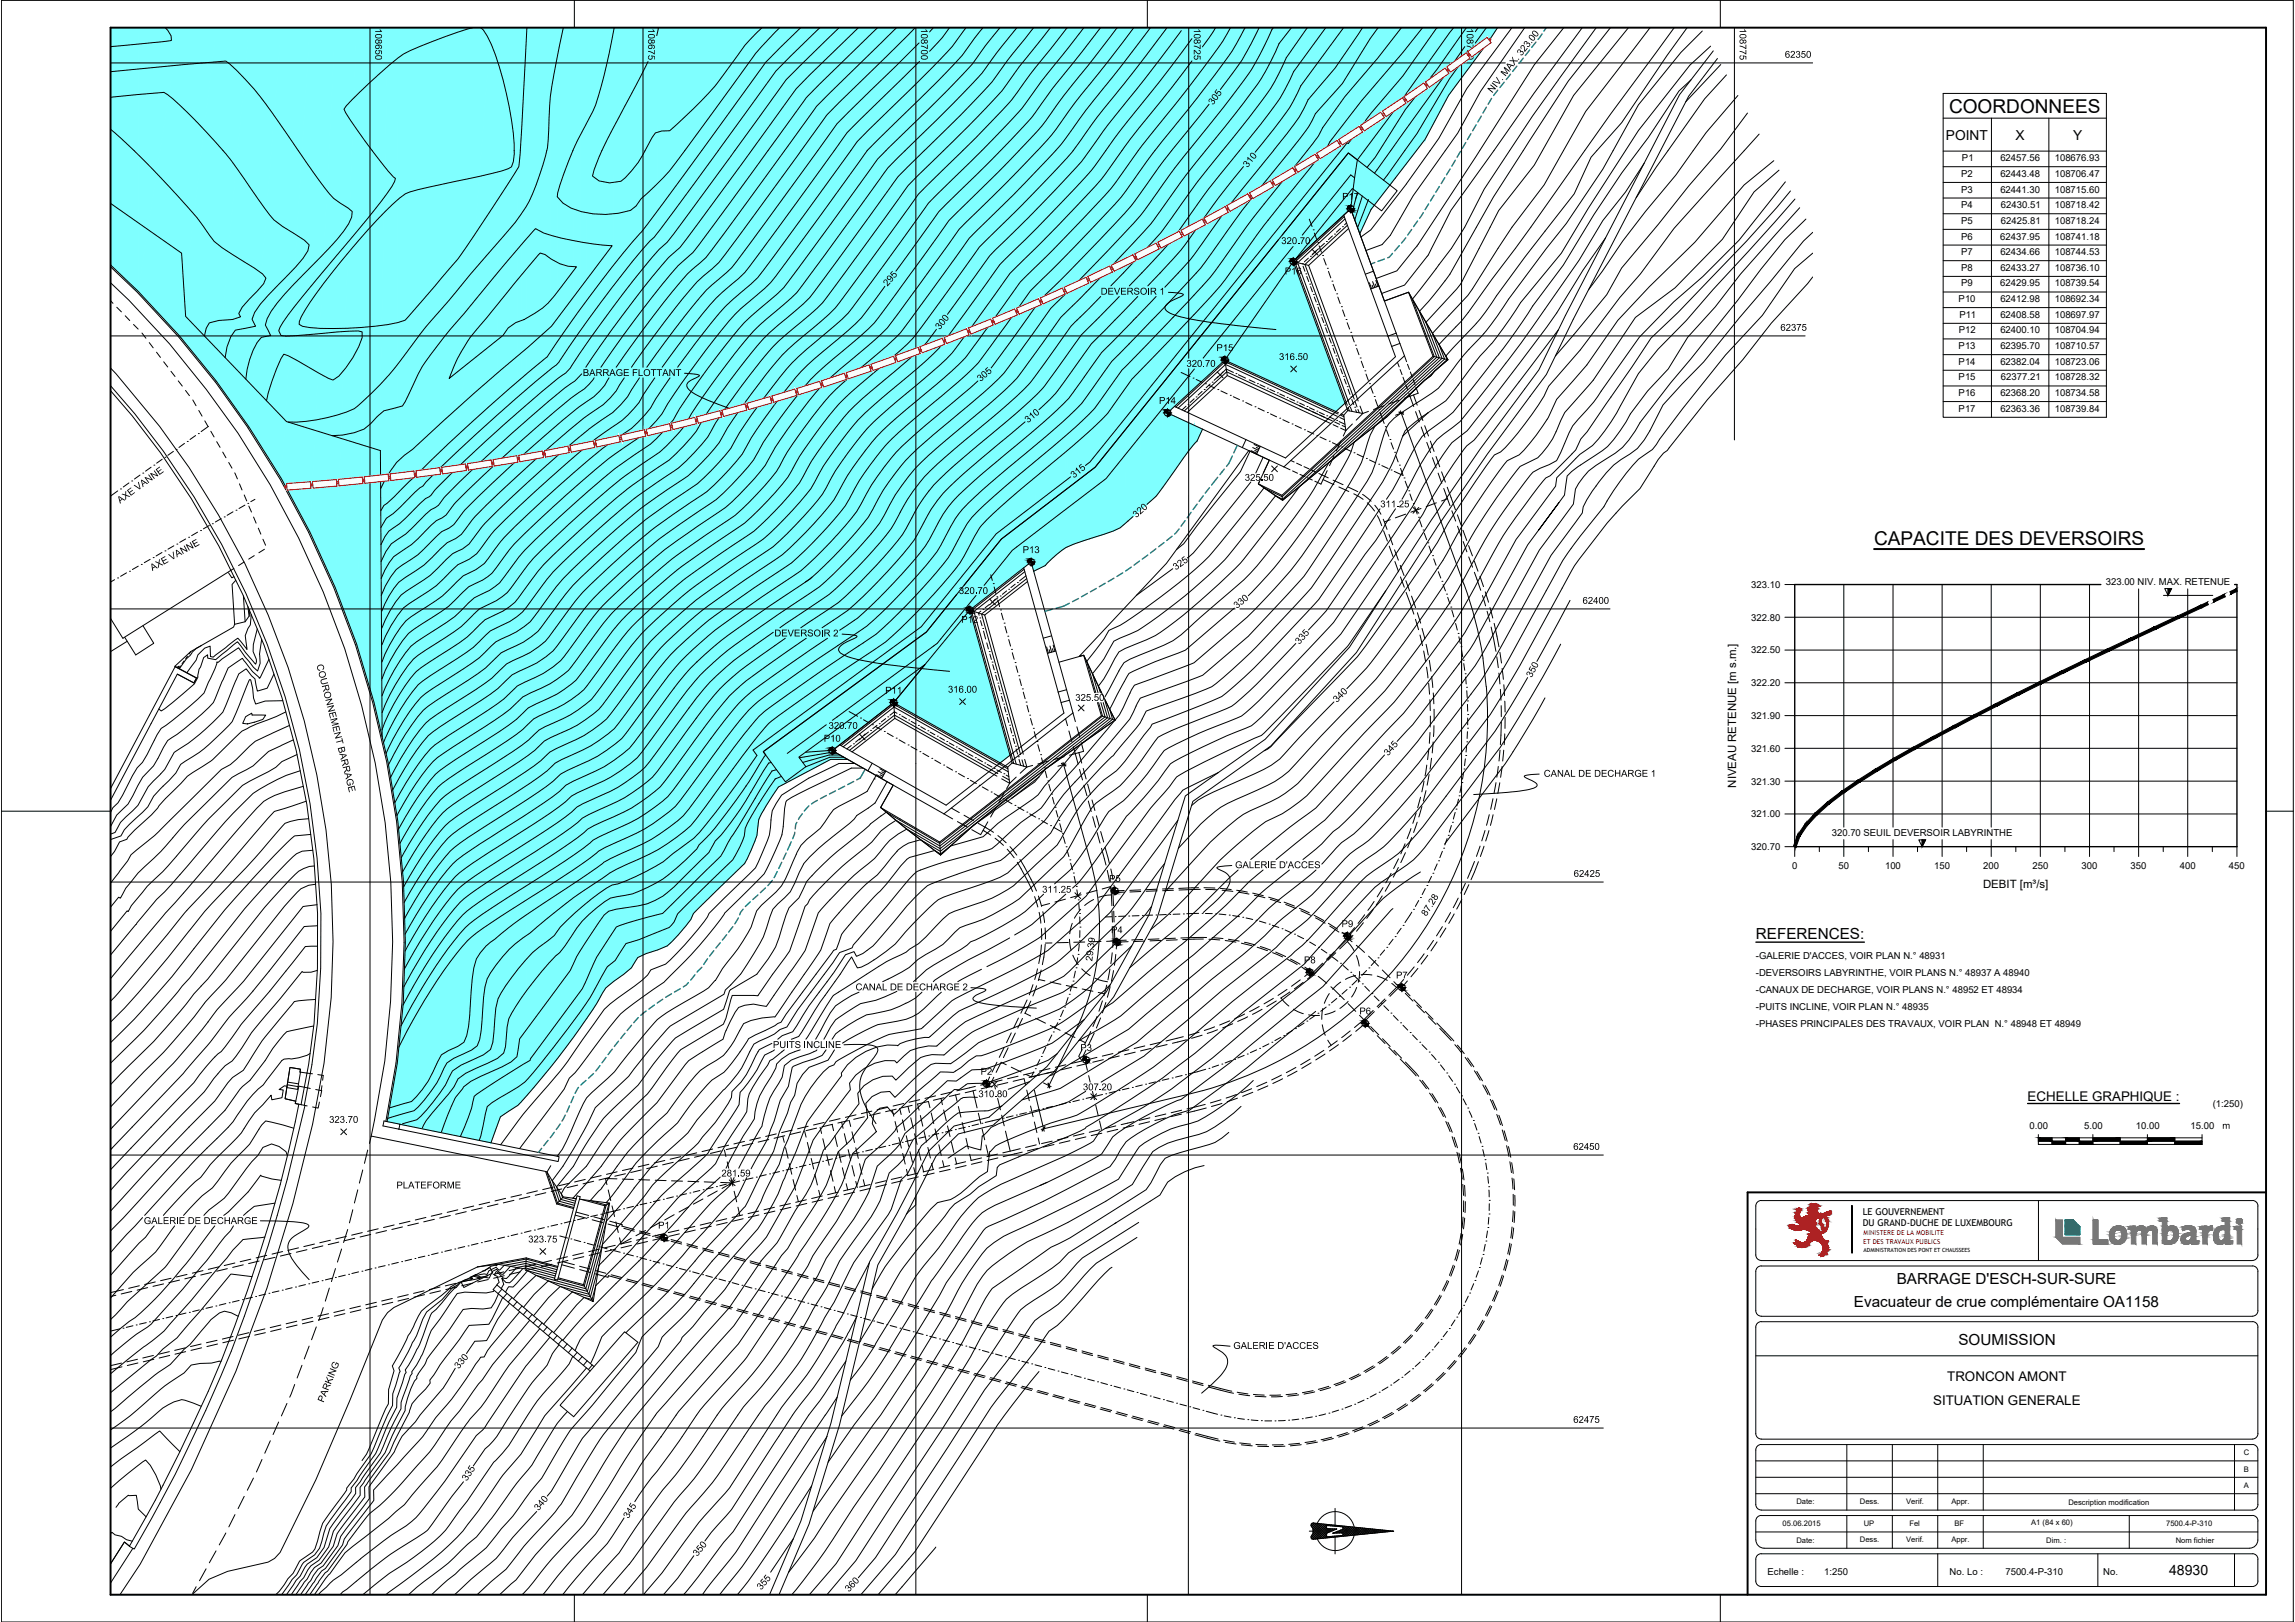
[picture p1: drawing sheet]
<svg xmlns="http://www.w3.org/2000/svg" width="841mm" height="594mm" viewBox="0 0 841 594" stroke-linecap="round" stroke-linejoin="round" font-family="sans-serif">
<defs><g id="words">
<g font-size="7">
<text x="714.2" y="41.2">COORDONNEES</text>
<text x="686.8" y="199.6">CAPACITE DES DEVERSOIRS</text>
</g>
<g font-size="5.6">
<text x="643.5" y="343.9">REFERENCES:</text>
<text x="695.1" y="470.4">BARRAGE D'ESCH-SUR-SURE</text>
<text x="679.4" y="478.8">Evacuateur de crue complémentaire OA1158</text>
<text x="717.7" y="492.6">SOUMISSION</text>
</g>
<text font-size="5.2" x="794.9" y="576.8">48930</text>
<g font-size="5">
<text x="713.1" y="51.1">POINT</text>
<text x="738.6" y="51.1">X</text>
<text x="759.7" y="51.1">Y</text>
</g>
<g font-size="4.9">
<text x="743" y="403.2">ECHELLE GRAPHIQUE :</text>
<text x="713.6" y="505.9">TRONCON AMONT</text>
<text x="708.4" y="514.4">SITUATION GENERALE</text>
</g>
<g font-size="4.2">
<text x="636.2" y="288.5" transform="rotate(-90 636.2 288.5)">NIVEAU RETENUE [m s.m.]</text>
<text x="726.7" y="325.1">DEBIT [m³/s]</text>
</g>
<g font-size="3.9">
<text x="137.5" y="10.4" transform="rotate(90 137.5 10.4)">108650</text>
<text x="237.5" y="10.4" transform="rotate(90 237.5 10.4)">108675</text>
<text x="337.5" y="10.4" transform="rotate(90 337.5 10.4)">108700</text>
<text x="437.5" y="10.4" transform="rotate(90 437.5 10.4)">108725</text>
<text x="637.5" y="10.4" transform="rotate(90 637.5 10.4)">108775</text>
<text x="654.1" y="21.1">62350</text>
<text x="444.5" y="38.6" transform="rotate(-54 444.5 38.6)">305</text>
<text x="457.1" y="61.6" transform="rotate(-51 457.1 61.6)">310</text>
<text x="491.8" y="73.2">P17</text>
<text x="469.5" y="89.4">320.70</text>
<text x="470.8" y="100.5">P16</text>
<text x="325.2" y="105" transform="rotate(-49 325.2 105)">295</text>
<text x="403.4" y="107.9">DEVERSOIR 1</text>
<text x="344.3" y="121" transform="rotate(-51 344.3 121)">300</text>
<text x="652.4" y="121.2">62375</text>
<text x="445.8" y="128.6">P15</text>
<text x="468.7" y="131.8">316.50</text>
<text x="213.6" y="137.7">BARRAGE FLOTTANT</text>
<text x="434.8" y="134.3">320.70</text>
<text x="359.3" y="139.9" transform="rotate(-41 359.3 139.9)">305</text>
<text x="424.7" y="147.9">P14</text>
<text x="376.7" y="155" transform="rotate(-39 376.7 155)">310</text>
<text x="393.5" y="175.3" transform="rotate(-39 393.5 175.3)">315</text>
<text x="456.1" y="176.1">325.50</text>
<text x="44" y="184.5" transform="rotate(-36 44 184.5)">AXE VANNE</text>
<text x="505.8" y="185.8">311.25</text>
<text x="416.4" y="189.8" transform="rotate(-41 416.4 189.8)">320</text>
<text x="374.8" y="202.6">P13</text>
<text x="55.8" y="209.1" transform="rotate(-29 55.8 209.1)">AXE VANNE</text>
<text x="430.9" y="208.9" transform="rotate(-36 430.9 208.9)">325</text>
<text x="351.4" y="217.6">320.70</text>
<text x="579.9" y="221.2">62400</text>
<text x="453.3" y="223.1" transform="rotate(-40 453.3 223.1)">330</text>
<text x="283.8" y="233.1">DEVERSOIR 2</text>
<text x="352.3" y="228.1">P12</text>
<text x="476.1" y="236.2" transform="rotate(-49 476.1 236.2)">335</text>
<text x="116" y="243.6" transform="rotate(76 116 243.6)">COURONNEMENT BARRAGE</text>
<text x="561.3" y="248.4" transform="rotate(-62 561.3 248.4)">350</text>
<text x="324.4" y="254.1">P11</text>
<text x="347.4" y="253.7">316.00</text>
<text x="394" y="256.7">325.50</text>
<text x="489.9" y="257.5" transform="rotate(-45 489.9 257.5)">340</text>
<text x="303.7" y="267">320.70</text>
<text x="301.9" y="271.7">P10</text>
<text x="508.7" y="277" transform="rotate(-49 508.7 277)">345</text>
<text x="565.7" y="284.5">CANAL DE DECHARGE 1</text>
<text x="452.6" y="318">GALERIE D'ACCES</text>
<text x="406.4" y="323">P5</text>
<text x="576.7" y="321.2">62425</text>
<text x="381.9" y="327">311.25</text>
<text x="522.7" y="335.8" transform="rotate(-58 522.7 335.8)">87.28</text>
<text x="407.2" y="341.8">P4</text>
<text x="491.6" y="339.6">P9</text>
<text x="400.2" y="352.1" transform="rotate(-83 400.2 352.1)">29.39</text>
<text x="477.9" y="352.8">P8</text>
<text x="511.6" y="358.4">P7</text>
<text x="313.5" y="362.7">CANAL DE DECHARGE 2</text>
<text x="498.2" y="371.5">P6</text>
<text x="283.3" y="383.9">PUITS INCLINE</text>
<text x="395.9" y="385">P3</text>
<text x="359.3" y="393.6">P2</text>
<text x="358.5" y="401.8">310.80</text>
<text x="396.8" y="399.3">307.20</text>
<text x="120.6" y="411.2">323.70</text>
<text x="814.4" y="413.4">m</text>
<text x="576.5" y="421.1">62450</text>
<text x="264.4" y="430.9">281.59</text>
<text x="145.3" y="435.3">PLATEFORME</text>
<text x="52.7" y="448.3">GALERIE DE DECHARGE</text>
<text x="241.2" y="450">P1</text>
<text x="193.5" y="455.1">323.75</text>
<text x="452" y="494">GALERIE D'ACCES</text>
<text x="168.1" y="501.5" transform="rotate(-50 168.1 501.5)">330</text>
<text x="118.6" y="513.9" transform="rotate(-68 118.6 513.9)">PARKING</text>
<text x="576.5" y="521.1">62475</text>
<text x="171" y="542.6" transform="rotate(-56 171 542.6)">335</text>
<text x="197.3" y="553.5" transform="rotate(-51 197.3 553.5)">340</text>
<text x="230.3" y="556.4" transform="rotate(-58 230.3 556.4)">345</text>
<text x="255.5" y="570.2" transform="rotate(-51 255.5 570.2)">350</text>
<text x="278.9" y="582.5" transform="rotate(-50 278.9 582.5)">355</text>
<text x="311.1" y="583.2" transform="rotate(-46 311.1 583.2)">360</text>
</g>
<g font-size="3.9" fill="#f00">
<text x="537.5" y="10.4" transform="rotate(90 537.5 10.4)">108750</text>
<text x="546.9" y="34.2" transform="rotate(-52 546.9 34.2)">NIV. MAX. 323.00</text>
</g>
<g font-size="3.5">
<text x="719" y="59.1">P1</text>
<text x="733" y="59.1">62457.56</text>
<text x="753" y="59.1">108676.93</text>
<text x="718.7" y="64.8">P2</text>
<text x="733" y="64.8">62443.48</text>
<text x="753" y="64.8">108706.47</text>
<text x="718.7" y="70.5">P3</text>
<text x="733" y="70.5">62441.30</text>
<text x="753" y="70.5">108715.60</text>
<text x="718.7" y="76.3">P4</text>
<text x="733.3" y="76.3">62430.51</text>
<text x="753" y="76.3">108718.42</text>
<text x="718.7" y="82">P5</text>
<text x="733.3" y="82">62425.81</text>
<text x="753" y="82">108718.24</text>
<text x="718.7" y="87.7">P6</text>
<text x="733" y="87.7">62437.95</text>
<text x="753" y="87.7">108741.18</text>
<text x="718.7" y="93.4">P7</text>
<text x="733" y="93.4">62434.66</text>
<text x="753" y="93.4">108744.53</text>
<text x="718.7" y="99.2">P8</text>
<text x="733" y="99.2">62433.27</text>
<text x="753" y="99.2">108736.10</text>
<text x="718.7" y="104.9">P9</text>
<text x="733" y="104.9">62429.95</text>
<text x="753" y="104.9">108739.54</text>
<text x="717.8" y="110.7">P10</text>
<text x="733" y="110.7">62412.98</text>
<text x="753" y="110.7">108692.34</text>
<text x="718" y="116.4">P11</text>
<text x="733" y="116.4">62408.58</text>
<text x="753" y="116.4">108697.97</text>
<text x="717.8" y="122.1">P12</text>
<text x="733" y="122.1">62400.10</text>
<text x="753" y="122.1">108704.94</text>
<text x="717.8" y="127.9">P13</text>
<text x="733" y="127.9">62395.70</text>
<text x="753" y="127.9">108710.57</text>
<text x="717.8" y="133.6">P14</text>
<text x="733" y="133.6">62382.04</text>
<text x="753" y="133.6">108723.06</text>
<text x="717.8" y="139.3">P15</text>
<text x="733.3" y="139.3">62377.21</text>
<text x="753" y="139.3">108728.32</text>
<text x="717.8" y="145">P16</text>
<text x="733" y="145">62368.20</text>
<text x="753" y="145">108734.58</text>
<text x="717.8" y="150.8">P17</text>
<text x="733" y="150.8">62363.36</text>
<text x="753" y="150.8">108739.84</text>
<text x="641.8" y="215.3">323.10</text>
<text x="771.7" y="214.1">323.00 NIV. MAX. RETENUE</text>
<text x="641.8" y="227.3">322.80</text>
<text x="641.8" y="239.3">322.50</text>
<text x="641.8" y="251.3">322.20</text>
<text x="641.8" y="263.3">321.90</text>
<text x="641.8" y="275.4">321.60</text>
<text x="641.8" y="287.4">321.30</text>
<text x="641.8" y="299.4">321.00</text>
<text x="641.8" y="311.4">320.70</text>
<text x="671.3" y="306.2">320.70 SEUIL DEVERSOIR LABYRINTHE</text>
<text x="656.7" y="318.2">0</text>
<text x="673.7" y="318.2">50</text>
<text x="690.8" y="318.2">100</text>
<text x="708.8" y="318.2">150</text>
<text x="726.8" y="318.2">200</text>
<text x="744.8" y="318.2">250</text>
<text x="762.8" y="318.2">300</text>
<text x="780.8" y="318.2">350</text>
<text x="798.8" y="318.2">400</text>
<text x="816.8" y="318.2">450</text>
<text x="643.5" y="351.2">-GALERIE D'ACCES, VOIR PLAN N.° 48931</text>
<text x="643.5" y="357.4">-DEVERSOIRS LABYRINTHE, VOIR PLANS N.° 48937 A 48940</text>
<text x="643.5" y="363.7">-CANAUX DE DECHARGE, VOIR PLANS N.° 48952 ET 48934</text>
<text x="643.5" y="370">-PUITS INCLINE, VOIR PLAN N.° 48935</text>
<text x="643.5" y="376.2">-PHASES PRINCIPALES DES TRAVAUX, VOIR PLAN N.° 48948 ET 48949</text>
<text x="810.9" y="405.5">(1:250)</text>
<text x="743.8" y="413.4">0.00</text>
<text x="763.7" y="413.4">5.00</text>
<text x="782.7" y="413.4">10.00</text>
<text x="802.8" y="413.4">15.00</text>
<text x="647.7" y="576.8">Echelle :</text>
<text x="668.5" y="576.8">1:250</text>
<text x="714.5" y="576.8">No. Lo :</text>
<text x="734.9" y="576.8">7500.4-P-310</text>
<text x="770.8" y="576.8">No.</text>
</g>
<g font-size="3.4">
<text x="682.7" y="444.9">LE GOUVERNEMENT</text>
<text x="682.7" y="449">DU GRAND-DUCHE DE LUXEMBOURG</text>
</g>
<g font-size="2.8">
<text x="822.2" y="533.1">C</text>
<text x="822.3" y="539.1">B</text>
<text x="822.3" y="545.1">A</text>
<text x="658.3" y="551">Date:</text>
<text x="681.6" y="551">Dess.</text>
<text x="698.5" y="551">Verif.</text>
<text x="715.1" y="551">Appr.</text>
<text x="758" y="551.1">Description modification</text>
<text x="653.2" y="558.9">05.06.2015</text>
<text x="683" y="558.9">UP</text>
<text x="699.7" y="558.9">Fel</text>
<text x="716.2" y="558.9">BF</text>
<text x="744.3" y="558.7">A1 (84 x 60)</text>
<text x="793.8" y="558.9">7500.4-P-310</text>
<text x="658.3" y="565">Date:</text>
<text x="681.6" y="565">Dess.</text>
<text x="698.5" y="565">Verif.</text>
<text x="715.1" y="565">Appr.</text>
<text x="749.9" y="565">Dim. :</text>
<text x="797.3" y="565">Nom fichier</text>
</g>
<g font-size="2.5" fill="#f00">
<text x="682.8" y="455.6">ET DES TRAVAUX PUBLICS</text>
<text x="682.9" y="452.4">MINISTERE DE LA MOBILITE</text>
</g>
<text font-size="2.1" x="682.9" y="458.5">ADMINISTRATION DES PONT ET CHAUSSEES</text>
</g></defs>
<!-- layer: colore lago -->
<g fill="#7fffff" stroke="#7fffff" stroke-width=".37">
<path d="M530.9 10.2h14.4l-14.4 24.7z"/>
<path d="M522.3 10.2h8.6l-8.6 40.8z"/>
<path d="M515.2 10.2h7.1l-7.1 50z"/>
<path d="M511.3 10.2h3.9l-3.9 55z"/>
<path d="M502.5 10.2h8.8l-8.8 66.5z"/>
<path d="M498.3 10.2h4.2l-4.2 75.4z"/>
<path d="M495 10.2h3.3l-3.3 66.3z"/>
<path d="M489.5 138.5l3.4 9.1-3.4 3.1z"/>
<path d="M489.5 10.2h5.5l-5.5 71.3z"/>
<path d="M473.9 10.2h15.6l-15.6 85.6z"/>
<path d="M448.9 10.2h25l-25 121.7z"/>
<path d="M438.7 156.3l2 .9-2 4.3z"/>
<path d="M428.5 10.2h20.4l-20.4 140.4z"/>
<path d="M417.4 10.2h2.9l-2.9 177z"/>
<path d="M412.1 10.2h2.9l-2.9 181.8z"/>
<path d="M404.6 10.2h3.4l-3.4 185.5z"/>
<path d="M393.4 10.2h11.2l-11.2 189.1z"/>
<path d="M390.6 10.2h2.8l-2.8 190.3z"/>
<path d="M378.8 10.2h4.2l-4.2 199z"/>
<path d="M366.5 263.7l3.6 12.9-3.6 2.8z"/>
<path d="M366.5 10.2h11.4l-11.4 204.5z"/>
<path d="M355.4 10.2h11.1l-11.1 213.2z"/>
<path d="M327.5 10.2h27.8l-27.8 247.2z"/>
<path d="M305 274.9l5.6 3.2h-5.6z"/>
<path d="M310.6 10.2h16.9l-16.9 260.3z"/>
<path d="M305 10.2h5.6l-5.6 264.7z"/>
<path d="M296.5 10.2h7.9l-7.9 272.1z"/>
<path d="M263.1 10.2h5.7l-5.7 315.5z"/>
<path d="M148.5 10.2h31.4l-31.4 402z"/>
<path d="M145.6 389.4v22.2l-3.4-.7z"/>
<path d="M137 10.2h5.2l-5.2 246.9z"/>
<path d="M130.7 10.2h6.3l-6.3 225.7z"/>
<path d="M122.8 10.2h7.9l-7.9 204.9z"/>
<path d="M113.6 10.2h9.2l-9.2 184.7z"/>
<path d="M103.1 10.2h10.4l-10.4 165.1z"/>
<path d="M91.3 10.2h11.8l-11.8 146.2z"/>
<path d="M79.3 10.2h12l-12 129.4z"/>
<path d="M65.7 10.2h13.6l-13.6 112.8z"/>
<path d="M50.6 10.2h15.1l-15.1 96.5z"/>
<path d="M40.6 10.2h10l-10 86.5z"/>
<path d="M545.3 10.2l-14.4 24.7 14.4-19.4zM545.3 10.2v5.3z"/>
<path d="M530.9 10.2l-8.6 40.8 8.6-16.1zM530.9 10.2v24.7z"/>
<path d="M522.3 10.2l-7.1 50 7.1-9.2zM522.3 10.2v40.8z"/>
<path d="M515.2 10.2l-3.9 55 3.9-5zM515.2 10.2v50z"/>
<path d="M511.3 10.2l-8.8 66.5 8.8-11.5zM511.3 10.2v55z"/>
<path d="M502.5 10.2l-4.2 75.4 4.2-8.9zM502.5 10.2v66.5z"/>
<path d="M498.3 10.2l-3.3 66.3 3.3 9.1zM498.3 10.2v75.4z"/>
<path d="M495 10.2l-5.5 71.3 5.5-5zM495 10.2v66.3z"/>
<path d="M473.9 143.5l15.6 7.2v-12.2zM473.9 95.8l15.6 42.7-15.6 5z"/>
<path d="M489.5 10.2l-15.6 85.6 15.6-14.3zM489.5 10.2v71.3z"/>
<path d="M473.9 10.2l-25 121.7 25 11.6zM473.9 10.2v133.3z"/>
<path d="M438.7 156.3l-1.1 6.3 1.1-1.1zM437.6 155.8l1.1 .5-1.1 6.3z"/>
<path d="M437.6 155.8l-2 9.3 2-2.5zM435.6 154.8l2 1-2 9.3z"/>
<path d="M435.6 154.8l-2.2 13.4 2.2-3.1zM433.4 153.8l2.2 1-2.2 13.4z"/>
<path d="M433.4 153.8l-2.4 17.9 2.4-3.5zM431 152.7l2.4 1.1-2.4 17.9z"/>
<path d="M431 152.7l-2.5 22.4 2.5-3.4zM428.5 151.5l2.5 1.2-2.5 22.4z"/>
<path d="M448.9 10.2l-20.4 140.4 20.4-18.7zM448.9 10.2v121.7z"/>
<path d="M428.5 151.5l-.7 24.6 .7-1zM427.8 151.2l.7 .3-.7 24.6z"/>
<path d="M427.8 10.2h.7l-.7 141zM428.5 10.2l-.7 141 .7-.6z"/>
<path d="M426.2 10.2h1.6l-1.6 168.2zM427.8 10.2l-1.6 168.2 1.6-2.3z"/>
<path d="M424.1 10.2h2.1l-2.1 171zM426.2 10.2l-2.1 171 2.1-2.8z"/>
<path d="M421.9 10.2h2.2l-2.2 173.1zM424.1 10.2l-2.2 173.1 2.2-2.1z"/>
<path d="M420.3 10.2h1.6l-1.6 174.5zM421.9 10.2l-1.6 174.5 1.6-1.4z"/>
<path d="M420.3 10.2l-2.9 177 2.9-2.5zM420.3 10.2v174.5z"/>
<path d="M415 10.2h2.4l-2.4 179.2zM417.4 10.2l-2.4 179.2 2.4-2.2z"/>
<path d="M415 10.2l-2.9 181.8 2.9-2.6zM415 10.2v179.2z"/>
<path d="M410.5 10.2h1.6l-1.6 183.1zM412.1 10.2l-1.6 183.1 1.6-1.3z"/>
<path d="M408 10.2h2.5l-2.5 184.3zM410.5 10.2l-2.5 184.3 2.5-1.2z"/>
<path d="M408 10.2l-3.4 185.5 3.4-1.2zM408 10.2v184.3z"/>
<path d="M404.6 10.2l-11.2 189.1 11.2-3.6zM404.6 10.2v185.5z"/>
<path d="M393.4 10.2l-2.8 190.3 2.8-1.2zM393.4 10.2v189.1z"/>
<path d="M388.2 10.2h2.4l-2.4 192.1zM390.6 10.2l-2.4 192.1 2.4-1.8z"/>
<path d="M385.3 10.2h2.9l-2.9 194.6zM388.2 10.2l-2.9 194.6 2.9-2.5z"/>
<path d="M383 10.2h2.3l-2.3 197zM385.3 10.2l-2.3 197 2.3-2.4z"/>
<path d="M383 10.2l-4.2 199 4.2-2zM383 10.2v197z"/>
<path d="M377.9 10.2h.9l-.9 195.6zM378.8 10.2l-.9 195.6 .9 3.4z"/>
<path d="M377.9 10.2l-11.4 204.5 11.4-8.9zM377.9 10.2v195.6z"/>
<path d="M355.4 273.1l11.1 6.3v-15.7zM355.4 223.4l11.1 40.3-11.1 9.4z"/>
<path d="M366.5 10.2l-11.1 213.2 11.1-8.7zM366.5 10.2v204.5z"/>
<path d="M355.3 10.2l-27.8 247.2 27.9 15.7zM355.3 10.2l.1 262.9z"/>
<path d="M327.5 10.2l-16.9 260.3 16.9-13.1zM327.5 10.2v247.2z"/>
<path d="M310.6 10.2l-5.6 264.7 5.6-4.4zM310.6 10.2v260.3z"/>
<path d="M304.4 10.2h.6l-.6 267.9zM305 10.2l-.6 267.9h.6z"/>
<path d="M304.4 10.2l-7.9 272.1 7.9-4.2zM304.4 10.2v267.9z"/>
<path d="M292.7 10.2h3.8l-3.8 274.1zM296.5 10.2l-3.8 274.1 3.8-2z"/>
<path d="M289.6 10.2h3.1l-3.1 275.7zM292.7 10.2l-3.1 275.7 3.1-1.6z"/>
<path d="M287.7 10.2h1.9l-1.9 276.8zM289.6 10.2l-1.9 276.8 1.9-1.1z"/>
<path d="M285.2 10.2h2.5l-2.5 278.1zM287.7 10.2l-2.5 278.1 2.5-1.3z"/>
<path d="M283.1 10.2h2.1l-2.1 281.2zM285.2 10.2l-2.1 281.2 2.1-3.1z"/>
<path d="M280.8 10.2h2.3l-2.3 284.8zM283.1 10.2l-2.3 284.8 2.3-3.6z"/>
<path d="M279 10.2h1.8l-1.8 287.9zM280.8 10.2l-1.8 287.9 1.8-3.1z"/>
<path d="M278 10.2h1l-1 290zM279 10.2l-1 290 1-2.1z"/>
<path d="M277.7 10.2h.3l-.3 292.8zM278 10.2l-.3 292.8 .3-2.8z"/>
<path d="M277.4 10.2h.3l-.3 295.8zM277.7 10.2l-.3 295.8 .3-3z"/>
<path d="M276.6 10.2h.8l-.8 297.9zM277.4 10.2l-.8 297.9 .8-2.1z"/>
<path d="M275.3 10.2h1.3l-1.3 301zM276.6 10.2l-1.3 301 1.3-3.1z"/>
<path d="M273.9 10.2h1.4l-1.4 304.2zM275.3 10.2l-1.4 304.2 1.4-3.2z"/>
<path d="M272.9 10.2h1l-1 306zM273.9 10.2l-1 306 1-1.8z"/>
<path d="M268.8 10.2h4.1l-4.1 310zM272.9 10.2l-4.1 310 4.1-4z"/>
<path d="M268.8 10.2l-5.7 315.5 5.7-5.5zM268.8 10.2v310z"/>
<path d="M259.9 10.2h3.2l-3.2 318.7zM263.1 10.2l-3.2 318.7 3.2-3.2z"/>
<path d="M257 10.2h2.9l-2.9 321.5zM259.9 10.2l-2.9 321.5 2.9-2.8z"/>
<path d="M254.9 10.2h2.1l-2.1 323.5zM257 10.2l-2.1 323.5 2.1-2z"/>
<path d="M254.1 10.2h.8l-.8 324.4zM254.9 10.2l-.8 324.4 .8-.9z"/>
<path d="M253.2 10.2h.9l-.9 326.6zM254.1 10.2l-.9 326.6 .9-2.2z"/>
<path d="M251.3 10.2h1.9l-1.9 329zM253.2 10.2l-1.9 329 1.9-2.4z"/>
<path d="M248.5 10.2h2.8l-2.8 332.3zM251.3 10.2l-2.8 332.3 2.8-3.3z"/>
<path d="M246.1 10.2h2.4l-2.4 334.8zM248.5 10.2l-2.4 334.8 2.4-2.5z"/>
<path d="M244.6 10.2h1.5l-1.5 336.2zM246.1 10.2l-1.5 336.2 1.5-1.4z"/>
<path d="M241 10.2h3.6l-3.6 337.7zM244.6 10.2l-3.6 337.7 3.6-1.5z"/>
<path d="M236.8 10.2h4.2l-4.2 339.1zM241 10.2l-4.2 339.1 4.2-1.4z"/>
<path d="M233.7 10.2h3.1l-3.1 340.5zM236.8 10.2l-3.1 340.5 3.1-1.4z"/>
<path d="M232.6 10.2h1.1l-1.1 342.3zM233.7 10.2l-1.1 342.3 1.1-1.8z"/>
<path d="M231.4 10.2h1.2l-1.2 344.3zM232.6 10.2l-1.2 344.3 1.2-2z"/>
<path d="M228.5 10.2h2.9l-2.9 346.7zM231.4 10.2l-2.9 346.7 2.9-2.4z"/>
<path d="M224.9 10.2h3.6l-3.6 349.2zM228.5 10.2l-3.6 349.2 3.6-2.5z"/>
<path d="M222 10.2h2.9l-2.9 351.6zM224.9 10.2l-2.9 351.6 2.9-2.4z"/>
<path d="M220.7 10.2h1.3l-1.3 353.6zM222 10.2l-1.3 353.6 1.3-2z"/>
<path d="M219.7 10.2h1l-1 355.6zM220.7 10.2l-1 355.6 1-2z"/>
<path d="M218.6 10.2h1.1l-1.1 357.4zM219.7 10.2l-1.1 357.4 1.1-1.8z"/>
<path d="M217.2 10.2h1.4l-1.4 359.7zM218.6 10.2l-1.4 359.7 1.4-2.3z"/>
<path d="M215 10.2h2.2l-2.2 362.8zM217.2 10.2l-2.2 362.8 2.2-3.1z"/>
<path d="M212.6 10.2h2.4l-2.4 366.3zM215 10.2l-2.4 366.3 2.4-3.5z"/>
<path d="M210.3 10.2h2.3l-2.3 369.5zM212.6 10.2l-2.3 369.5 2.3-3.2z"/>
<path d="M207.6 10.2h2.7l-2.7 373.1zM210.3 10.2l-2.7 373.1 2.7-3.6z"/>
<path d="M204.4 10.2h3.2l-3.2 377.4zM207.6 10.2l-3.2 377.4 3.2-4.3z"/>
<path d="M201.6 10.2h2.8l-2.8 380.8zM204.4 10.2l-2.8 380.8 2.8-3.4z"/>
<path d="M198.6 10.2h3l-3 384.5zM201.6 10.2l-3 384.5 3-3.7z"/>
<path d="M195.7 10.2h2.9l-2.9 388zM198.6 10.2l-2.9 388 2.9-3.5z"/>
<path d="M193 10.2h2.7l-2.7 391.1zM195.7 10.2l-2.7 391.1 2.7-3.1z"/>
<path d="M191 10.2h2l-2 393.4zM193 10.2l-2 393.4 2-2.3z"/>
<path d="M189.8 10.2h1.2l-1.2 394.6zM191 10.2l-1.2 394.6 1.2-1.2z"/>
<path d="M186.3 10.2h3.5l-3.5 396.9zM189.8 10.2l-3.5 396.9 3.5-2.3z"/>
<path d="M183.4 10.2h2.9l-2.9 398.8zM186.3 10.2l-2.9 398.8 2.9-1.9z"/>
<path d="M182.4 10.2h1l-1 401.5zM183.4 10.2l-1 401.5 1-2.7z"/>
<path d="M179.9 10.2h2.5l-2.5 408.4zM182.4 10.2l-2.5 408.4 2.5-6.9z"/>
<path d="M179.9 10.2l-31.4 402 31.4 6.4zM179.9 10.2v408.4z"/>
<path d="M148.5 345.2l-.6 66.8 .6 .2zM148.5 345.2l-.6 66.8v-47.9z"/>
<path d="M147.9 10.2h.6l-.6 312.8zM148.5 10.2l-.6 312.8 .6 22.2z"/>
<path d="M147.9 364.1v47.9zM147.9 364.1l-.1 47.9z"/>
<path d="M147.8 367.4l-1.2 44.4 1.2 .2zM147.8 367.4l-1.2 44.4v-32.6z"/>
<path d="M145.8 10.2h2.1l-2.1 290.6zM147.9 10.2l-2.1 290.6 2.1 22.2z"/>
<path d="M146.6 379.2l-1 32.4 1 .2zM146.6 379.2l-1 32.4v-22.2z"/>
<path d="M145.6 389.4l-3.4 19.8v1.7zM142.2 409.2v1.7l-.3-.1z"/>
<path d="M142.2 10.2h3.6l-3.6 268.7zM145.8 10.2l-3.6 268.7 3.6 21.9z"/>
<path d="M142.2 10.2l-5.2 246.9 5.2 21.8zM142.2 10.2v268.7z"/>
<path d="M137 10.2l-6.3 225.7 6.3 21.2zM137 10.2v246.9z"/>
<path d="M130.7 10.2l-7.9 204.9 7.9 20.8zM130.7 10.2v225.7z"/>
<path d="M122.8 10.2l-9.2 184.7 9.2 20.2zM122.8 10.2v204.9z"/>
<path d="M113.5 10.2l-10.4 165.1 10.5 19.6zM113.5 10.2l.1 184.7z"/>
<path d="M103.1 10.2l-11.8 146.2 11.8 18.9zM103.1 10.2v165.1z"/>
<path d="M91.3 10.2l-12 129.4 12 16.8zM91.3 10.2v146.2z"/>
<path d="M79.3 10.2l-13.6 112.8 13.6 16.6zM79.3 10.2v129.4z"/>
<path d="M65.7 10.2l-15.1 96.5 15.1 16.3zM65.7 10.2v112.8z"/>
<path d="M40.6 96.7v.4l10 9.6zM50.6 10.2v96.5l-10-10zM50.6 10.2l-10 86.5z"/>
</g>
<!-- layer: LIN025CO -->
<g fill="none" stroke="#000" stroke-width=".37">
<path d="M.5 .1h839.9v594h-839.9zM210.5 .1v10M420.5 .1v10M630.4 .1v10M712.1 34.2h59.8v118.6h-59.8zM494.1 56l17.9 13.9-5.7 7.3-10.7-8.1-21.4 26.5 20.8-19.1 12.3 33.8 8.9-3.3 14.4 24.8-4.9 4.1-1.3 1.7-2.3 1.7-13.9 13.4a1071.6 1071.6 0 0 0-38.2 30.5l-8.9-6 4.1-8.7-7.6-3.5-30.2 41.3-32 34.2 1.7-.5 11.5 23.8a612.6 612.6 0 0 0-51.7 38.4l-12.2 11-12.4-9.5-9.6-7.9 4.6-8.2-22.3-12.7 22.5-17.5 11.5-14-46.3 33.9 2.6 3.5-7.5 5.6-8.1-11.1 59.8-43.8 27.4-34 34.4-26.4zM712.1 43.3h59.8M712.1 55.3h59.8M729.8 43.3v109.5M750.8 43.3v109.5M492.4 78.8l-18.5 17M493.4 76.5h3.2"/>
<path d="M495 74.9v3.2M712.1 61.1h59.8M712.1 66.8h59.8M712.1 72.5h59.8M712.1 78.3h59.8M472.3 95.8h3.2M473.9 95.8l20 54.6M473.9 95.8l5.7 1.4M473.9 95.8l-25 36.1M473.9 94.2v3.2M479.5 94.5l-1.5 1.4M479.6 97.2l18.1 49.7"/>
<path d="M480.2 93.9h.1M482.4 91.8l-1.5 1.4M483.2 91.2h.1M485.4 89.1l-1.5 1.4M486.1 88.4h.1M488.3 86.4l-1.5 1.4M489 85.7h.1M491.2 83.7l-1.4 1.4M492 83h.1M493.4 81.7l-.7 .7M494.2 83.7l-14.6 13.5M712.1 84h59.8"/>
<path d="M712.1 89.8h59.8M712.1 95.5h59.8M40.6 110.2l.8 .9M42.8 112.5l1.7 1.7M45.9 115.7l1.6 1.7M48.9 118.8l1.7 1.7M478.9 101.2l.7 1.9M479.9 104.1h.1M480.3 105l.6 1.9M481.3 107.8h.1M481.6 108.8l.7 1.8M482.7 111.6h.1"/>
<path d="M483 112.5l.7 1.9M484 115.3h.1M484.4 116.3l.7 1.9M485.4 119.1h.1M712.1 101.2h59.8M712.1 106.9h59.8M712.1 112.7h59.8M712.1 118.4h59.8M52 122l1.5 1.9M54.7 125.5l1.4 1.9M57.4 129l1.4 1.9M60 132.5l1.5 1.9"/>
<path d="M62.7 136l1.4 1.9M65.3 139.5l1.5 1.9M444.2 140h.1M446.4 137.9l-1.5 1.4M447.2 137.3h.1M447.3 131.9h3.2M448.9 131.9l.8 5.7-14.6 13.5M448.9 131.9l41.6 19.3M448.9 131.9l-18.5 17M448.9 130.3v3.2M449.7 137.6l37.9 17.5M452 136.4l-2.6-1.2-1.5 1.4"/>
<path d="M452.9 136.8h.1M453.8 137.3l2.6 1.2M457.8 139.1l2.1 1M485.8 120l.7 1.9M486.8 122.8h.1M487.1 123.8l.7 1.9M488.2 126.6h.1M488.5 127.5l.7 1.9M489.5 130.4h.1M489.9 131.3l.7 1.9M490.9 134.1h.1M491.3 135.1l.7 1.8"/>
<path d="M492.3 137.9h.1M492.6 138.8l.8 1.9M511.4 130.7l-40.3 37M511.6 122l-3 1.1M512.1 132.7l.6 1.7M513 125.8l-3 1.1M513.1 135.4l.7 1.8M514.1 138.1l.7 2M515.5 132.5l-.8-2.2-44.2 40.7 2.2 1.1M515.8 133.4l.7 1.9M516.8 136.2l.7 1.9M517.9 139l.6 1.9"/>
<path d="M712.1 124.1h59.8M712.1 129.9h59.8M712.1 135.6h59.8M68 143l1.4 1.9M70.7 146.5l1.1 2.1M72.9 150.3l1.1 2.1M75.1 154.1l1.1 2.1M77.3 158l1.1 2M426.3 151.2h3.1M427.8 149.6v3.2M434.6 148.8l-1.4 1.4M435.4 148.1h.1"/>
<path d="M437.6 146.1l-1.5 1.3M438.3 145.4h.1M440.5 143.4l-1.5 1.3M441.3 142.7h.1M443.5 140.6l-1.5 1.4M460.8 140.5h.1M461.7 140.9l1.8 .8M464.4 142.2h.1M465.3 142.6l1.8 .8M468.1 143.9h.1M469 144.3l1.8 .8M471.7 145.6h.1"/>
<path d="M472.6 146l1.8 .8M475.3 147.2h.1M476.2 147.6l1.8 .9M479 148.9h.1M479.8 149.3l1.9 .9M482.6 150.6h.1M483.5 151l1.8 .9M486.2 152.3h.1M487.1 152.7l1.8 .9M488.5 155.5l1.8 .9M489.8 154h.1M490.7 154.4l2.1 1"/>
<path d="M491.3 156.8l1.9 .9M491.4 151.6l1 .5M492.4 152.1l.8 5.6M493.7 141.6h.1M493.9 150.4l5.5 1-2.4 2.5M493.9 150.4l-1.5 1.7M494 142.6l.7 1.9M495 145.4h.1M495.4 146.3l.7 1.9M495.6 155.3l-2.4 2.4M496.4 149.2h.1M496.8 150.1l.3 .9"/>
<path d="M498.4 148.7l1 2.7M515.2 141l.6 1.7M516.3 144.1l.4 1M516.7 145.1l1.4 3.8M518 144.7l1.3 3.7M518.8 150.8l1.3 3.7M518.9 141.9l.8 2.1-3 1.1M520 150.3l1.4 3.7M520.8 156.4l1.4 3.8M522.1 155.9l1.4 3.8M712.1 141.4h59.8M712.1 147.1h59.8"/>
<path d="M79.4 161.8l1.2 2M81.6 165.6l1.2 2.1M83.8 169.4l1.2 2.1M86 173.2l1 2.2M87.8 177.2l.9 2.3M139.4 165l.6 104.9M473 168.7l1.3 .5M473.7 172.5l1.8 .8M475.1 169.6l1.9 .9M476.4 173.8l1.8 .8M477.9 170.9l1.8 .8M479.1 175l1.8 .8"/>
<path d="M480.6 172.1l1.8 .9M483.3 173.4l3.4 1.6M484.8 175.7l4 1.8M485.4 174.4l-1.3 2.9-2.3-1.1M488.5 175.9l3.7 1.6M490.6 178.4l3.7 1.6M494 178.4l3.6 1.7M522.9 162l1.4 3.8M524.2 161.6l1.3 3.7M524.9 167.7l1.4 3.7M526.2 167.2l1.4 3.8M527 173.3l1.4 3.8"/>
<path d="M528.3 172.8l1.4 3.8M529.1 178.9l2.3 6.3M530.4 178.4l3 8.3M89.5 181.3l.9 2.2M91.2 185.3l1 2.3M92.9 189.4l1 2.2M94.7 193.4l.9 2.2M96.4 197.5l.9 2.2M496.1 180.9l3.4 2M499.3 181.1l3.2 2.5M501.1 184.2l2.6 3M503.8 185.1l2.3 3.3"/>
<path d="M504.7 188.9l1.6 3.6M506.9 190.2l1.4 3.7M507 194.4l1.4 3.8M509 195.8l1.4 3.7M532 187.1l1.4 3.8M534.1 188.6l1.3 3.7M534.1 192.7l1.4 3.8M536.1 194.2l1.4 3.8M536.2 198.3l1.3 3.8M538.2 199.8l1.4 3.8M85.7 208.2l-1.1 .7M89.5 205.8l-2.1 1.4"/>
<path d="M93.2 203.5l-2.1 1.3M96.9 201.2l-2 1.3M365.7 218.9l-1.5 1.2M366.5 218.3h.1M368.9 216.4l-1.6 1.3M369.7 215.8h.1M372 214l-1.5 1.2M372.8 213.4h.1M375.2 208l12.6 45.5 3.1-.9-13-46.8-22.5 17.6M376 210.9l-2.4 1.8M376.3 205.8h3.2M376.6 213l-15.8 12.3"/>
<path d="M377.9 204.3v3.1M509.1 200l1.4 3.8M511 201.4l1.4 3.8M511.2 205.7l1.3 3.7M513.1 207.1l1.4 3.7M513.2 211.3l1.4 3.8M515.2 212.7l1.4 3.7M515.3 217l2.8 7.9M517.3 218.3l1.5 4.3M538.2 204l1.4 3.7M540.3 205.5l1.3 3.7M540.3 209.6l2.3 6.6"/>
<path d="M542.3 211.1l1.3 3.8M543.3 218.1l1.1 3.8M544.3 216.8l1.2 3.8M654.1 214.1h3.6M353.8 223.4h3.2M355.4 223.4l15.5 56.1M355.4 223.4l5.4 1.9M355.4 223.4l-27.9 34M355.4 221.8v3.3M359.5 223.8l-.9 .7 .2 .9M360.1 230.2h.1M360.2 223.2h.1"/>
<path d="M360.4 231.2l.8 2.8M360.8 225.3l14.2 50.9M361.6 235.5l.6 2.2M362.5 238.6h.1M362.6 221.4l-1.6 1.2M362.8 239.6l.5 1.9M363.4 220.7h.1M385.4 232.9l-3.1 .8M386.9 238.4l-3.1 .9M518.7 226.8l1.2 3.8M519.4 224.4l1.2 3.8M520.4 232.6l.9 3.9"/>
<path d="M521.1 230.2l1 3.8M521.7 238.4l.7 4M522.6 236l.8 3.9M545 223.9l1 3.8M546 222.5l1 3.9M546.4 229.7l1.8 8.9M547.5 228.3l1.8 8.6M549.7 238.9l.5 3.9M654.1 238.1h3.6M654.1 226.1h3.6M325.9 257.4h3.2M327.5 257.4l-22.5 17.5 40.9 23.2"/>
<path d="M327.5 257.4l.4 5.7-15.7 12.3M327.5 257.4l41.8 23.6M327.5 255.7v3.3M363.6 242.5h.1M363.8 243.4l.6 2M364.6 246.4h.1M364.9 247.3l.5 1.9M365.7 250.2h.1M366 251.1l.5 2M366.8 254.1h.1M367 255l.6 1.9M367.8 257.9h.1"/>
<path d="M368.1 258.9l.5 1.9M522.8 244.4l.5 3.9M523.5 250.3l.4 4M523.8 241.9l.6 3.9M524 256.3l.1 4M524.6 247.8l.5 4M525.2 253.8l.2 4M525.5 259.8l.1 4M548.5 240.6l.6 3.9M549.3 246.5l.4 4M549.8 252.5l.2 4M550.1 258.5l.1 4"/>
<path d="M550.5 244.8l.4 4M551.1 250.8l.2 4M551.4 256.8l.2 4M654.1 250.1h3.6M303.4 274.9h3.2M305 273.4v3.1M312 273.1l-1.7 1.2M312.8 272.4h.1M315.1 270.6l-1.6 1.2M315.9 270h.1M318.3 268.1l-1.6 1.2M319 267.5h.1"/>
<path d="M319.6 279.5l-1.5 2.8M321.4 265.7l-1.6 1.2M322.2 265.1h.1M324.6 263.2l-1.6 1.2M325.3 262.6h.1M327.9 263.1l37.4 21.2M328.7 261.3l-1-.6-1.6 1.3M329.6 261.8h.1M330.5 262.2l1.7 1M333 263.7h.1M333.9 264.2l1.8 1M336.5 265.7h.1"/>
<path d="M337.4 266.2l1.7 1M340 267.6h.1M340.9 268.2l1.7 .9M343.5 269.6h.1M344.4 270.1l1.7 1M347 271.6h.1M347.9 272.1l1.7 1M350.4 273.6h.1M351.3 274l1.8 1.1M353.9 275.5h.1M354.8 276l1.7 1M357.4 277.5h.1"/>
<path d="M358.3 278l1.7 1M360.9 279.5h.1M361.8 280l1.7 .9M368.9 261.8h.1M369.1 262.7l.6 1.9M370 265.6h.1M370.2 266.6l.6 1.9M370.9 279.5l5.4 1.4-2.5 2.3M370.9 279.5l-1.6 1.5M371.1 269.5h.1M371.3 270.4l.6 1.9M372.1 273.3h.1"/>
<path d="M372.4 274.3l.5 1.9M373.2 277.2h.1M373.4 278.1l.7 2.2M375.5 278.1l.8 2.8M390.5 263.2l.7 2.6M391.7 267.7l1.1 3.9M393.2 261.1l-1.3-4.6-3.1 .8 1.1 3.9-43.2 33.7-39-22.1M393.2 261.1l.9 3.2M393.2 261.1l-47.3 37M393.3 273.5l.7 2.5M394 276l1.1 3.9M394.6 266.2l1.1 3.9"/>
<path d="M395.4 275.6l1 3.9M396.2 272l.9 3.2-3.1 .8M523.6 274.2l-.4 4M524 268.3l-.2 4M524.2 262.3l-.1 4M524.6 277.7l-.6 4M525.2 271.8l-.4 4M525.5 265.8l-.2 4M549.7 274.8l-.4 3.9M550.2 264.5l-.4 8.2M551.1 274.8l-.4 3.9M551.4 268.8l-.2 4"/>
<path d="M551.6 262.8l-.1 4M654.1 274.1h3.6M654.1 262.1h3.6M.5 297.1h40M324.7 282.4l-1.7 2.8M345.9 298.1l3.2 1.8M348.6 296l2.9 1.6M353.3 298.6l3.4 2M364.4 281.4h.1M365.3 282l1.7 .9M367.1 285.3l2.9 1.6M367.9 283.4h.1"/>
<path d="M368.7 283.9l1 .6M369.3 281l.7 5.9M372.4 284.6l-2.4 2.3M395.6 281.8l1.1 3.9M397 281.4l1 3.9M397.2 287.6l1.1 3.8M398.6 287.2l1 3.9M398.8 293.4l1.1 3.8M400.2 293l1 3.9M400.4 299.1l1.1 3.9M401.8 298.8l1 3.9M519 297.7l-1.3 3.9"/>
<path d="M520.6 292l-1.1 3.8M521.1 295.4l-1.2 3.8M521.8 286.1l-.8 3.9M522.6 289.6l-1 3.8M522.9 280.2l-.7 4M523.7 283.7l-.7 3.9M545.8 298.4l-1.1 3.9M547.1 292.5l-.8 3.9M547.2 298.4l-1 3.9M548.2 286.7l-.7 3.9M548.5 292.6l-.8 3.9M549.1 280.7l-.6 4"/>
<path d="M549.6 286.7l-.7 3.9M550.5 280.7l-.6 4M654.1 298.1h3.6M654.1 286.1h3.6M830.4 297.1h10M350.9 300.9l3.5 2M358.5 301.6l5.6 3.3M360.3 304.1l2.8 1.8M360.9 302.9l-1.5 2.8-3.3-1.8M364.7 307l3 2.6M365.7 306l3 2.7M369.1 311l2.5 3.2"/>
<path d="M370.1 310.1l2.5 3.1M372.8 315.8l5.6 10.7M373.8 314.8l4 7.2 2 4.3M402 304.9l1.1 3.9M403.4 304.6l1.1 3.8M403.6 310.7l1.7 6.1M405 310.4l1.6 5.9M405.8 318.8l.8 3.9M407.1 318.3l.8 3.9M509.8 319.9l-2 3.5M512.4 317.7l-1.8 3.6M512.5 314.6l-1.8 3.5"/>
<path d="M514.9 309l-1.6 3.7M515 312.3l-1.7 3.6M517.1 303.5l-1.4 3.7M517.3 306.8l-1.5 3.7M519.3 301.1l-1.3 3.8M540.3 315.5l-2.5 6.2M541.8 315.6l-2.7 6.6M542.4 309.9l-1.3 3.8M543.8 309.9l-1.3 3.8M544.2 304.2l-1.2 3.8M545.6 304.2l-1.2 3.8M654.1 310.1h3.6v3.6"/>
<path d="M666.7 310.1v1.8M675.7 310.1v3.6M684.7 310.1v1.8M693.7 310.1v3.6M702.7 310.1v1.8M711.7 310.1v3.6M720.7 310.1v1.8M729.7 310.1v3.6M738.7 310.1v1.8M747.7 310.1v3.6M756.7 310.1v1.8M765.7 310.1v3.6"/>
<path d="M774.7 310.1v1.8M783.7 310.1v3.6M792.7 310.1v1.8M801.7 310.1v3.6M810.7 310.1v1.8M819.7 310.1v3.6M379.1 328.4l1.2 3.8M380.5 328.2l1.2 3.8M380.8 334.2l.6 3.9M382.1 333.9l.7 4M383 339.9l.1 4M406.9 324.7l.3 2.3"/>
<path d="M407 326.3h3.2M408.2 324.2l.4 2.1M408.6 324.7v3.2M412 326.2l-4.8 .2M418 325.9l-4 .2M424 325.7l-4 .2M430 325.5l-4 .1M439.2 325.1l-7.2 .3M441.2 325.1l4 .2M447.2 325.4l4 .4M453.2 326.1l3.9 .6M459.1 327.1l3.9 1"/>
<path d="M464.9 328.6l3.8 1.2M470.6 330.4l3.7 1.5M476.2 332.7l3.6 1.6M481.6 335.3l3.5 1.9M486.8 338.2l3.4 2.1M496.4 339.8l-2.6 3.1-2-1.4M499.6 338l-2.5 3.1M500.1 335l-2.4 3.2M503.2 333.1l-2.4 3.3M503.6 330.2l-2.3 3.2M506.5 328.1l-2.2 3.4M506.8 325.1l-2.1 3.4"/>
<path d="M509.6 323l-2 3.4M528.6 339.4l-2.2 3.4M529.8 339.9l-2.1 3.4M531.6 334.2l-2 3.5M532.9 334.7l-2 3.5M534.4 328.9l-1.8 3.6M535.7 329.5l-1.9 3.5M537 323.5l-1.7 3.6M538.3 324l-1.7 3.6M380.2 354.9l-1 3.8M381.6 355.3l-1.1 3.9M381.6 346.1l-.9 6.8"/>
<path d="M381.6 340.1l.1 4M383 345.9l-1 7.4M406.7 354.9l-.7 4M407.6 349l-.5 3.9M407.7 345.1h3.2M407.9 344.5l-.1 2.5M408.1 355.5l-.8 3.9M408.9 349.6l-.5 3.9M409.3 343.5v3.2M413.4 344.9l-4.1 .2-.2 2.5M419.4 344.7l-4 .2M425.4 344.4l-4 .2"/>
<path d="M431.4 344.2l-4 .2M441 343.9l-7.6 .2M443 344l4 .3M449 344.5l3.9 .6M454.9 345.5l3.9 .9M460.7 346.9l3.8 1.3M466.3 348.9l3.7 1.6M471.8 351.4l3.6 1.8M476.5 358.9l-3.2 2.3M477.1 354.3l2.9 1.8-1.9 1.5M477.6 359.8l-3.3 2.4M478.4 356.1h3.2"/>
<path d="M480 354.5v3.2M481.6 356.5l-2.5 2.1M492.2 342.9h3.2M493.8 341.3v3.2M495.8 342.6l-1.3 1.5M514.4 358.7l-2.1 2.4M515.7 359.3l-2 2.4 3 3M518.2 354.1l-2.5 3.1M519.6 354.7l-2.5 3.1M521.9 349.3l-2.4 3.3M523.2 349.9l-2.4 3.2M525.3 344.4l-2.3 3.3"/>
<path d="M526.6 345l-2.2 3.3M370.6 378.3l-1.7 3.6M372.1 378.4l-1.8 3.6M373.2 372.9l-1.7 3.6M374.7 373l-1.7 3.6M376.4 366.2l-2.3 4.9M377.7 366.7l-2.1 4.5M378.5 360.7l-1.3 3.7M379.9 361.1l-1.4 3.7M399.7 377.8l-2.3 4.8M401 378.4l-2.1 4.4M402 372.3l-1.5 3.7"/>
<path d="M403.3 372.8l-1.5 3.7M404 366.6l-1.3 3.8M405.3 367.2l-1.3 3.8M405.6 360.8l-1.1 3.9M406.8 361.4l-1 3.9M433.6 379.7l-6.3 1.6M439.4 378.1l-3.8 1.1M440.5 379.2l-3.8 1.1M445.1 376.1l-3.8 1.3M446.2 377.2l-3.8 1.3M450.6 373.9l-3.6 1.5M451.7 375l-3.6 1.5"/>
<path d="M456.1 371.4l-3.6 1.7M457.2 372.4l-3.6 1.7M461.4 368.7l-3.5 1.8M462.5 369.7l-3.5 1.8M466.6 365.6l-3.4 2.1M467.7 366.6l-3.5 2.1M471.6 362.4l-3.3 2.2M472.7 363.3l-3.4 2.3M494.8 377.6l-3.1 2.4M495.3 379l-3.2 2.4M496.8 377.8l3.5-3 3 3.1M498.7 374.8h3.2"/>
<path d="M499.8 373.5l-3.4 2.9M500.3 373.2v3.2M504.7 379.3l2.8 2.9M512.1 361.7h3.2M513.7 360.1v3.2M518.1 366.2l2.8 2.8M522.3 370.4l2.8 2.9M526.5 374.7l6.3 6.6M111.5 398.2l2.2 .5M112.5 393l2 .3M115.7 399l2.2 .5-.5 2.2M116.5 393.6l1.9 .3-.2 1.8"/>
<path d="M118 397.7l-.3 1.7M348.7 400l-3.9 .9M357.4 397.9l-6.8 1.6M357.6 399.3l-3.9 .9M359.9 396.9h3.2M361.5 395.3v3.2M362.7 394.5l-1.2 2.4-2.1 .5M364.2 394.6l-1 2 4-1M365.3 389.1l-1.7 3.6M366.8 389.2l-1.8 3.6M368 383.7l-1.8 3.6M369.3 396.5l-3.9 .9"/>
<path d="M369.4 383.8l-1.7 3.6M373.1 394.2l-3.9 .9M375.2 395.1l-3.9 .9M378.9 392.8l-3.9 .9M384.8 391.4l-3.9 .9M386.8 392.3l-9.7 2.3M390.6 390l-3.9 .9M392.7 390.9l-3.9 1M396.4 388.3h3.2M396.6 384.4l-1.3 2.5 1.3 1.7-4.1 .9M398 384.6l-1.1 2.2 1.1 1.5 4-1M398 386.6v3.2"/>
<path d="M398.5 389.5l-3.9 1M404.3 388.1l-3.9 1M407.8 385.9l-3.9 .9M410.2 386.8l-3.9 .9M413.7 384.5l-3.9 .9M416 385.4l-3.9 .9M419.5 383.1l-3.9 .9M421.9 384l-3.9 .9M425.4 381.7l-3.9 1M427.7 382.6l-3.9 .9M434.8 380.8l-5.2 1.3M458.7 398.8l-3.7 1.4"/>
<path d="M464.2 396.4l-3.7 1.6M464.6 397.7l-3.7 1.6M469.6 393.8l-3.6 1.7M470 395.1l-3.6 1.7M474.9 391l-3.5 1.9M475.3 392.3l-3.5 1.9M480.1 387.9l-3.5 2.1M480.5 389.3l-3.4 2M485.1 384.7l-3.3 2.2M485.6 386.1l-3.4 2.1M490.1 381.2l-3.3 2.4M490.5 382.6l-3.3 2.3"/>
<path d="M508.9 383.6l2.8 2.9M513.1 387.9l5.9 6.2M520.3 395.6l2.4 3.1M534.1 382.8l2.5 3.1M537.8 387.5l2.3 3.3M541.2 392.4l2.1 3.5M544.2 397.6l1.9 3.6M110.5 404.6l2.1 .5M117.1 403.7l-.5 2.2-2-.5M267 419.5l-3.9 .9M272.8 418.1l-3.9 .9M275.9 418.8l-3.9 .9"/>
<path d="M278.6 416.7l-3.9 .9M281.7 417.4l-3.9 .9M284.5 415.3l-3.9 .9M287.6 416l-3.9 .9M290.3 413.9l-3.9 .9M293.4 414.6l-3.9 .9M296.2 412.5l-3.9 .9M299.3 413.2l-3.9 .9M302 411.1l-3.9 .9M305.1 411.8l-3.9 .9M307.8 409.7l-3.8 .9M310.9 410.4l-3.9 .9"/>
<path d="M313.7 408.3l-3.9 1M316.7 409l-3.9 1M319.5 407l-3.9 .9M322.6 407.6l-3.9 1M325.3 405.6l-3.9 .9M328.4 406.2l-3.9 1M331.2 404.2l-3.9 .9M334.3 404.8l-3.9 1M337 402.8l-3.9 .9M340.1 403.5l-3.9 .9M342.9 401.4l-3.9 .9M345.9 402.1l-3.8 .9"/>
<path d="M351.7 400.7l-3.8 .9M379.7 419.3l-3.9 1M385.6 418l-3.9 .9M386.2 419.2l-3.8 .9M391.4 416.6l-3.9 .9M392.1 417.8l-3.9 .9M397.2 415.2l-3.9 .9M397.9 416.4l-3.9 .9M403.1 413.8l-3.9 .9M403.8 415.1l-3.9 .8M408.9 412.4l-3.9 .9M409.6 413.7l-3.9 .9"/>
<path d="M415.5 412.3l-3.9 .9M415.5 410.8l-4.7 1.1M421.3 410.9l-3.9 .9M421.4 409.4l-3.9 1M427.1 409.5l-3.9 .9M427.2 408l-3.9 1M432.9 408.1l-3.9 .9M433 406.6l-3.8 1M441.7 404.5l-6.7 1.7M442 405.8l-7.1 1.8M447.4 402.8l-3.8 1.2M447.8 404.1l-3.9 1.2"/>
<path d="M453.1 400.9l-3.8 1.3M453.5 402.2l-3.8 1.3M459.1 400.1l-3.7 1.4M523.9 400.4l2.2 3.3M527.1 405.4l1.9 3.6M529.8 410.8l1.6 3.7M532.1 416.3l1.3 3.8M546.9 402.9l1.6 3.7M549.3 408.5l1.3 3.8M551.2 414.2l1.1 3.8M552.8 420l.8 3.9M747 415.6v3.6h60v-3.6"/>
<path d="M747 418h60M747 416.7h60M752 416.7v2.5M757 416.7v2.5M762 416.7v2.5M767 415.6v3.6M776.9 416.7v2.5M786.9 415.6v3.6M797 416.7v2.5M185.3 438.9l-3.9 1M188.3 439.6l-3.9 1M191.1 437.6l-3.9 .9"/>
<path d="M194.2 438.2l-3.9 1M196.9 436.2l-3.9 .9M200 436.9l-3.9 .9M202.8 434.8l-3.9 .9M205.9 435.5l-3.9 .9M208.6 433.4l-3.9 .9M211.5 438l1.1 .3-8.3 30.5-1.1-.3zM211.7 434.1l-3.9 .9M212.4 439.1l9.3 2.5-7.9 28.9-9.2-2.5M214.5 432l-3.9 .9M217.6 432.7l-3.9 .9M220.3 430.6l-3.9 .9"/>
<path d="M223.4 431.3l-3.9 .9M226.1 429.2l-3.9 .9M229.2 429.9l-3.9 .9M231.9 427.8l-3.8 .9M235 428.5l-3.9 .9M237.8 426.4l-3.9 1M240.9 427.1l-3.9 .9M243.6 425l-3.9 1M246.7 425.7l-3.9 .9M249.5 423.6l-3.9 1M252.6 424.3l-3.9 1M255.3 422.2l-3.9 1"/>
<path d="M258.4 422.9l-3.9 1M261.2 420.8l-3.9 1M264.2 421.5l-3.9 1M270 420.2l-3.9 .9M295.5 439.4l-3.9 1M301.3 438l-3.9 1M301.5 439.4l-3.9 .9M307.2 436.6l-3.9 1M307.3 438l-3.9 .9M313 435.2l-3.9 1M313.2 436.6l-3.9 1M318.9 433.8l-3.9 1"/>
<path d="M319 435.2l-3.9 1M324.7 432.4l-3.9 1M324.8 433.8l-3.9 1M330.5 431.1l-3.9 .9M330.7 432.4l-3.9 1M336.3 429.7l-3.9 .9M336.5 431.1l-3.9 .9M342.2 428.3l-3.9 .9M342.3 429.7l-3.8 .9M348 426.9l-3.9 .9M348.2 428.3l-3.9 .9M353.9 425.5l-3.9 .9"/>
<path d="M354 426.9l-3.9 .9M359.7 424.1l-3.9 .9M359.8 425.5l-3.8 .9M365.5 422.7l-3.8 .9M365.7 424.1l-3.9 .9M373.9 420.7l-6.4 1.5M374.6 422l-7 1.6M380.4 420.6l-3.9 .9M533.9 422l.9 3.9M535.2 427.9l.7 3.9M536.1 433.8l.2 4M536.4 439.8l-.1 4"/>
<path d="M554 425.8l.5 4M554.7 431.8l.3 4M555.1 437.8l.1 4M97.7 459.8l-3.8 .9M103.5 458.4l-3.8 .9M106.6 459.1l-3.9 1M109.4 457l-3.9 1M112.5 457.7l-3.9 1M115.2 455.6l-3.9 1M118.3 456.3l-3.9 1M121.1 454.3l-3.9 .9M124.2 454.9l-3.9 1"/>
<path d="M126.9 452.9l-3.9 .9M130 453.5l-3.9 1M132.8 451.5l-3.9 .9M135.8 452.1l-3.8 1M138.6 450.1l-3.9 .9M141.6 450.7l-3.8 1M144.4 448.7l-3.9 .9M147.5 449.4l-3.9 .9M150.2 447.3l-3.9 .9M153.3 448l-3.9 .9M156.1 445.9l-3.9 .9M159.2 446.6l-3.9 .9"/>
<path d="M161.9 444.5l-3.9 .9M165 445.2l-3.9 .9M167.8 443.1l-3.9 .9M170.9 443.8l-3.9 .9M173.6 441.7l-3.9 1M176.7 442.4l-3.9 .9M179.5 440.3l-3.9 1M182.5 441l-3.9 .9M211.1 443.9l4.6 1.3M213.8 458.9l-3.9 .9M217.6 445.7l3.9 1.1M219.6 457.5l-3.9 .9"/>
<path d="M219.8 458.9l-3.9 .9M223.4 447.3l4.6 1.2-.1 .6 4.5 1.2M225.5 456.1l-3.9 .9M225.6 457.5l-3.9 .9M231.3 454.7l-3.9 .9M231.4 456.1l-3.8 .9M234.4 450.9l3.8 1M237.2 453.3l-3.9 1M237.3 454.7l-3.9 .9M240.1 452.4l3.9 1M241.7 453.3h3.2M243 451.9l-3.9 1"/>
<path d="M243.1 453.3l-3.9 1M243.3 451.7v3.2M245.9 454l3.9 1M248.8 450.6l-3.9 .9M249 451.9l-3.9 1M251.7 455.6l3.9 1M254.6 449.2l-3.9 .9M254.8 450.5l-3.9 1M257.5 457.1l3.9 1.1M260.5 447.8l-3.9 .9M260.6 449.1l-3.8 1M263.3 458.7l3.9 1.1"/>
<path d="M266.3 446.4l-3.9 .9M266.5 447.8l-3.9 .9M272.2 445l-3.9 .9M272.3 446.4l-3.9 .9M278 443.6l-3.9 .9M278.1 445l-3.9 .9M283.8 442.2l-3.8 .9M284 443.6l-3.9 .9M289.6 440.8l-3.9 .9M289.8 442.2l-3.9 .9M295.7 440.8l-3.9 .9M534.2 457.6l-1.1 3.9"/>
<path d="M535.4 451.8l-.7 3.9M536.2 445.8l-.4 4M553.8 455.7l-.7 3.9M554.7 449.8l-.5 3.9M555.1 443.8l-.2 4M42.5 474.4l-1.9 .5M45.2 472.3l-4.6 1.1M48.3 473l-3.9 .9M51.1 470.9l-3.9 1M54.1 471.6l-3.9 .9M56.9 469.5l-3.9 1M59.9 470.3l-3.9 .8"/>
<path d="M62.7 468.2l-3.9 .9M65.8 468.9l-3.9 .9M68.5 466.8l-3.9 .9M71.6 467.5l-3.9 .9M74.4 465.4l-3.9 .9M77.5 466.1l-3.9 .9M80.2 464l-3.9 .9M83.3 464.7l-3.9 .9M86.1 462.6l-3.9 .9M89.2 463.3l-3.9 .9M91.9 461.2l-3.9 .9M95 461.9l-3.9 .9"/>
<path d="M100.8 460.5l-3.9 .9M126.2 479.8l-3.9 .9M132.1 478.4l-3.9 .9M132.2 479.7l-3.8 1M137.9 477l-3.9 .9M138.1 478.4l-3.9 .9M143.8 475.6l-3.9 .9M143.9 477l-3.9 .9M149.6 474.2l-3.9 .9M149.7 475.6l-3.9 .9M155.4 472.8l-3.8 .9M155.6 474.2l-3.9 .9"/>
<path d="M161.2 471.4l-3.8 .9M161.4 472.8l-3.9 .9M167.1 470l-3.9 1M167.3 471.4l-3.9 .9M172.9 468.6l-3.9 1M173.1 470l-3.9 .9M178.8 467.2l-3.9 1M178.9 468.6l-3.9 .9M182.1 470.6l-1.4 1.7M184.6 465.9l-3.9 .9M184.8 467.2l-3.9 1M190.5 464.5l-3.9 .9"/>
<path d="M190.6 465.9l-3.9 .9M196.3 463.1l-3.9 .9M196.4 464.5l-3.9 .9M202.1 461.7l-3.9 .9M202.3 463.1l-3.9 .9M205.9 463.2l4.6 1.3M207.9 460.3l-3.9 .9M208.1 461.7l-3.9 .9M212.4 465l3.9 1.1M214 460.3l-3.9 .9M218.2 466.6l4.6 1.2 .2-.6 4.5 1.3M229.4 469l3.9 1"/>
<path d="M235.2 470.5l3.9 1.1M241 472.1l3.9 1.1M246.8 473.7l3.9 1M252.6 475.3l3.9 1M258.4 476.9l3.9 1M264.2 478.4l3.8 1M269.1 460.3l3.9 1M270 480l3.8 1M274.9 461.8l3.8 1.1M280.7 463.4l3.8 1.1M286.5 465l3.8 1M292.3 466.5l3.8 1.1"/>
<path d="M298 468.1l3.9 1.1M303.8 469.7l3.9 1M309.6 471.3l3.9 1M315.4 472.8l3.9 1.1M321.2 474.4l3.9 1.1M327 476l3.8 1M332.8 477.5l3.8 1.1M338.6 479.1l3.8 1.1M524.6 479.5l-2.3 3.2M527.7 474.4l-2 3.4M530.4 469l-1.8 3.6M532.6 463.4l-1.4 3.7"/>
<path d="M546.7 478.5l-1.8 3.6M549 473l-1.5 3.7M551 467.3l-1.3 3.8M552.6 461.6l-1 3.8M44.5 499.3l-3.9 .9M50.4 497.9l-3.9 .9M50.5 499.2l-3.8 .9M56.2 496.5l-3.9 .9M56.4 497.9l-3.9 .9M62.1 495.1l-3.9 .9M62.2 496.5l-3.9 .9M67.9 493.7l-3.9 .9"/>
<path d="M68 495.1l-3.9 .9M73.7 492.3l-3.9 .9M73.9 493.7l-3.9 .9M79.5 490.9l-3.9 .9M79.7 492.3l-3.9 .9M85.4 489.5l-3.9 .9M85.6 490.9l-3.9 .9M91.2 488.1l-3.9 .9M91.4 489.5l-3.9 .9M97.1 486.7l-3.9 1M97.2 488.1l-3.9 .9M102.9 485.3l-3.9 1"/>
<path d="M103 486.7l-3.8 1M108.8 483.9l-3.9 1M108.9 485.3l-3.9 1M114.6 482.5l-3.9 1M114.7 483.9l-3.9 1M120.4 481.2l-3.9 .9M120.6 482.5l-3.9 1M126.4 481.1l-3.9 1M275.8 481.6l3.8 1M281.6 483.1l3.8 1.1M287.3 484.7l3.9 1M293.1 486.3l3.9 1"/>
<path d="M298.9 487.8l3.9 1.1M304.7 489.4l3.9 1M310.5 491l3.9 1M316.3 492.5l3.9 1.1M322.1 494.1l3.8 1M327.9 495.7l3.8 1M333.7 497.3l3.8 1M339.4 498.8l3.9 1.1M344.4 480.7l3.8 1M350.1 482.2l3.9 1.1M355.9 483.8l3.9 1.1M361.7 485.4l3.9 1"/>
<path d="M367.5 487l3.9 1M373.3 488.5l3.9 1.1M379.1 490.1l3.9 1M384.9 491.7l3.8 1M390.7 493.2l3.8 1.1M396.5 494.8l3.8 1.1M402.3 496.4l3.8 1M408.1 497.9l3.8 1.1M413.9 499.5l3.8 1.1M508.2 496.8l-3.2 2.4M512.8 493l-3 2.6M517.1 488.9l-2.8 2.8"/>
<path d="M521.1 484.3l-2.6 3.1M533.7 498.6l-2.7 3M537.4 493.9l-2.4 3.1M540.9 489l-2.3 3.3M543.9 483.8l-2 3.5M44.7 500.6l-4.1 1M345.2 500.4l3.9 1.1M351 502l3.9 1M356.8 503.5l3.9 1.1M362.6 505.1l3.9 1.1M368.4 506.7l3.9 1M374.2 508.2l3.8 1.1"/>
<path d="M380 509.8l3.8 1.1M385.8 511.4l3.8 1M391.6 513l3.8 1M397.3 514.5l3.9 1M403.1 516.1l3.9 1M408.9 517.7l3.9 1M414.7 519.2l3.9 1.1M419.7 501.1l3.8 1M425.4 502.6l3.9 1.1M431.2 504.2l3.9 1.1M437 505.8l3.9 1M442.8 507.4l8.6 2.1"/>
<path d="M453.4 509.9l3.9 .7M459.3 510.7l4 .3M469.3 510.9l-4 .1M475.3 510.4l-4 .4M481.2 509.3l-3.9 .8M487 507.8l-3.9 1.1M492.6 505.7l-3.7 1.4M498.1 503.2l-3.6 1.8M503.3 500.3l-3.5 2M510.7 517.7l-3.5 1.9M515.8 514.5l-3.4 2.2M520.7 511l-3.3 2.4"/>
<path d="M525.3 507.2l-3.1 2.5M529.6 503l-2.8 2.8M420.5 520.8l3.9 1.1M426.3 522.4l3.8 1M432.1 523.9l3.8 1.1M437.9 525.5l9.1 2.3M449 528.2l3.9 .7M454.9 529.2l4 .4M460.9 529.7l4 .1M470.9 529.7l-4 .1M476.8 529.1l-3.9 .5M482.8 528.2l-4 .7"/>
<path d="M488.6 526.9l-3.8 .9M494.4 525.1l-3.8 1.2M500 523l-3.7 1.5M505.5 520.5l-3.7 1.7M482.7 557.9a7.1 7.1 0 0 1 7.3-4.2 7.1 7.1 0 0 1 6.2 5.6M489.2 552.5v6.1M479.8 560.8h1.4M489.2 563v6.1M496.2 562.3a7.1 7.1 0 0 1-6.2 5.6 7.1 7.1 0 0 1-7.3-4.3M210.5 584.1v10M420.5 584.1v10M630.4 584.1v10"/>
<circle cx="495" cy="76.4" r="1.21"/>
<circle cx="473.9" cy="95.8" r="1.21"/>
<circle cx="448.9" cy="131.9" r="1.21"/>
<circle cx="427.8" cy="151.2" r="1.21"/>
<circle cx="377.9" cy="205.8" r="1.21"/>
<circle cx="355.4" cy="223.4" r="1.21"/>
<circle cx="327.5" cy="257.3" r="1.21"/>
<circle cx="305" cy="274.9" r="1.21"/>
<circle cx="408.6" cy="326.3" r="1.21"/>
<circle cx="409.3" cy="345.1" r="1.21"/>
<circle cx="480" cy="356.1" r="1.21"/>
<circle cx="493.8" cy="342.9" r="1.21"/>
<circle cx="500.3" cy="374.8" r="1.21"/>
<circle cx="513.7" cy="361.6" r="1.21"/>
<circle cx="361.5" cy="396.9" r="1.21"/>
<circle cx="398" cy="388.2" r="1.21"/>
<circle cx="243.4" cy="453.3" r="1.21"/>
</g>
<!-- layer: sezioni -->
<path d="M503.3 99.3l-3 1.1M505.3 104.7l-3 1.1M510 126.9l1.4 3.8M511.6 122l-16.6-45.5-2.6 2.3 16.2 44.3M513 125.8l1.7 4.5M456.6 161l-1.3 2.9M461.8 163.5l-1.3 2.8M471.1 167.7l-40.7-18.8-2.6 2.3 42.7 19.8" fill="none" stroke="#000" stroke-width=".37"/>
<!-- layer: LIN010CO -->
<g fill="none" stroke="#000" stroke-width=".37">
<path d="M492.6 79.3l-18.1 16.7 19.2 52.4M479.8 80.3l1 2.7M481.2 84.2h.1M482.9 88.9h.1M483.4 90.1l.9 2.3M484.7 93.6h.1M485.1 94.7l.9 2.4M486.4 98.3h.1M486.8 99.4l.9 2.4M492.9 80.2l-17.4 16 19 52M493.8 82.5l-15.6 14.4 18.1 49.3M488.1 103h.1"/>
<path d="M488.5 104.1l.9 2.4M489.8 107.6h.1M490.3 108.8l.8 2.4M491.6 112.3h.1M492 113.5l.8 2.4M493.3 117h.1M493.7 118.2l.9 2.3M501.8 103.6l.8 2.1M502.8 104.5l.4 1M503 103.1l.8 2.2M504 104l.4 1.1M504.2 102.7l.8 2.2"/>
<path d="M432.8 136.4l3.3 1.5M437.2 138.5h.1M438.4 139l2.2 1.1M495 121.7h.1M495.4 122.9l.9 2.3M496.7 126.4h.1M497.2 127.6l.8 2.3M498.4 131.1h.1M498.9 132.3l.8 2.3M500.2 135.8h.1M500.6 137l.8 2.3M430.9 149.1l18-16.6 41.4 19.2"/>
<path d="M431.7 149.5l17.4-16 41 19M434 150.6l15.5-14.4 38.7 17.9M441.7 140.6h.1M442.9 141.1l2.3 1M446.3 142.7h.1M447.4 143.2l2.3 1M450.8 144.8h.1M452 145.3l2.2 1.1M455.4 146.9h.1M456.5 147.4l2.3 1.1M459.9 149h.1M461.1 149.5l2.2 1.1"/>
<path d="M464.4 151.1h.1M465.6 151.6l2.2 1.1M469 153.2h.1M470.1 153.7l2.3 1.1M473.5 155.3h.1M474.6 155.8l2.3 1.1M476.2 148.6l1.1 .5M478 157.4h.1M478.2 149.5l1.9 .8M479.2 157.9l2.3 1.1M482.6 159.5h.1M489.1 154.6l1.8 .8"/>
<path d="M491 152.9l1.6 .8M491.3 152.1l1.2 .6M491.8 155.8l1.2 .6M493.2 157.7l-.9 2M494.1 149.4l.4 1.1M494.9 149.2l.6 1.5M496.6 147.2l.7 1.8M497.6 150l.5 1.2M501.5 150.7l-2.1 .7M501.9 140.5h.1M502.3 141.7l.9 2.3M503.6 145.2h.1"/>
<path d="M504 146.4l.9 2.3M505.3 149.9h.1M505.8 151.1l1.4 4M507.1 148.6l-3.8 1.4M507.7 156.3h.1M508.1 157.5l.8 2.3M512.7 146.6l-3.7 1.3M516.7 145.1l-2.1 .8M458.5 165.1l2.1 .9M459.1 163.9l2 1M459.6 162.8l2.1 1M459.8 165l1.1 .5"/>
<path d="M460.4 163.8l1 .6M483.7 160l2.3 1.1M486.4 172.4l-1 2M487.1 161.6h.1M488.3 162.2l2.2 1M488.9 167l-1.7 3.6M491.4 161.5l-1.7 3.7M491.7 163.7h.1M492.8 164.2l2.2 1.1M496.2 165.8h.1M497.3 166.3l2.3 1.1M500.7 167.9h.1"/>
<path d="M501.9 168.5l2.2 1M505.2 170h.1M506.4 170.5l2.3 1.1M509.4 161h.1M509.8 172.1h.1M509.8 162.2l.9 2.3M510.9 172.6l3.3 1.6M511.1 165.7h.1M511.5 166.8l.9 2.4M512.8 170.4h.1M513.2 171.5l.9 2.4M514.5 175.1h.1"/>
<path d="M514.9 176.2l.9 2.4M516.3 179.8h.1M509.5 190.3l-2.2 .8M515.1 188.3l-3.8 1.4M516.7 180.9l.8 2.4M518.9 186.9l.4 1.4M519.8 189.5h.1M520.2 190.6l.9 2.4M520.7 186.2l-3.7 1.4M521.5 194.1h.1M521.9 195.3l.9 2.4M523.2 198.8h.1"/>
<path d="M523.7 200l.8 2.4M526.4 184.2l-3.8 1.4M530.4 182.7l-2.1 .8M363.1 210.5l.5 2.1M364.3 215l.7 2.4M365.3 218.6h.1M365.6 219.8l.7 2.4M375.3 208.5l-19.4 15.1 15.6 56M375.5 209.4l-18.6 14.6 15.5 55.9M376.3 211.9l-16.6 13 14.3 51.5M525 203.5h.1M525.4 204.7l.8 2.3"/>
<path d="M526.7 208.2h.1M527.1 209.4l.9 2.3M528.4 212.9h.1M528.8 214.1l.9 2.3M530.1 217.6h.1M530.5 218.8l.8 2.4M675.7 214.1v88.9M693.7 214.1v88.9M711.7 214.1v88.9M729.7 214.1v88.9M747.7 214.1v96M765.7 214.1v96"/>
<path d="M783.7 215.7v94.4M801.7 215.7v94.4M366.6 223.4h.1M367 224.6l.7 2.4M368 228.2h.1M368.3 229.4l.7 2.4M369.3 233h.1M369.7 234.2l.6 2.5M370.7 237.8h.1M371 239.1l.6 2.4M383.5 237l.7 2.2M384.5 237.9l.3 1.1"/>
<path d="M384.8 236.6l.6 2.3M385.7 237.6l.3 1.1M386 236.3l.6 2.2M531.7 222.3h.1M532 223.5l.8 2.4M533.1 227.2h.1M533.4 228.4l.6 2.4M534.3 232h.1M534.6 233.2l.5 2.4M535.4 236.9h.1M535.6 238.1l.4 2.5M657.7 226.1h162"/>
<path d="M657.7 238.1h162M372 242.7h.1M372.3 243.9l.7 2.4M373.3 247.5h.1M373.7 248.7l.6 2.4M374.6 252.3h.1M375 253.5l.7 2.4M376 257.1h.1M376.3 258.3l.7 2.4M536.2 241.8h.1M536.4 243l.4 2.5M536.9 246.8h.1"/>
<path d="M537.1 248l.2 2.5M537.4 251.7h.1M537.5 253l.2 2.5M537.8 256.7h.1M537.8 258v2.5M657.7 250.1h162M282.6 279.3l-.8 .2M305 274.9l-9.8 .6M306.4 275.7h-2.8l-10.7 1.9M307.5 279.6h5.7M307.8 276.5h-3.9l-9.7 2.7M308.2 273.1l19.3-15.1 41.9 23.6"/>
<path d="M309 273.5l18.6-14.5 41.9 23.7M309.2 277.3h-5.1l-8.8 3.6M311.1 260.6l3.2 1.8M311.3 274.8l16.5-12.9 37.9 21.5M316.4 263.6l2.2 1.3M319.7 265.4h.1M320.8 266.1l2.2 1.2M324.1 267.9h.1M325.2 268.5l2.1 1.3M328.4 270.4h.1M329.5 271l2.2 1.2M332.8 272.9h.1"/>
<path d="M333.8 273.4l2.2 1.3M337.1 275.3h.1M338.2 275.9l2.2 1.2M341.5 277.8h.1M342.6 278.4l2.1 1.2M374.5 278.3l.7 2.3M377.3 261.9h.1M377.7 263.2l.6 2.4M378.7 266.8h.1M379 268l.7 2.4M380 271.6h.1M380.3 272.8l.7 2.4"/>
<path d="M381.3 276.4h.1M381.7 277.6l.7 2.4M384.2 278.7l-3.9 1.1M390 277.1l-3.9 1.1M394 276l-2.1 .6M537 277.9l-.3 2.5M537.1 276.7h.1M537.5 273l-.2 2.4M537.5 271.7h.1M537.8 268l-.2 2.5M537.8 266.7h.1M537.8 261.7h.1"/>
<path d="M537.8 263v2.5M657.7 262.1h162M657.7 274.1h162M284.6 281.9l-1.7 .5M286.4 284.4l-2.3 .9M312 281.3h4.2M321.2 283.7l2 1.2M321.8 282.6l2 1.2M322.5 281.6l1.9 1.1M322.5 283.8l1.1 .5M323.1 282.7l1 .5M345.8 280.2h.1"/>
<path d="M346.9 280.9l2.2 1.2M350.2 282.7h.1M351.2 283.3l2.2 1.2M354.5 285.1h.1M355.6 285.8l2.2 1.2M358.9 287.6h.1M360 288.2l2.1 1.2M363.2 290.1h.1M364.3 290.7l2.2 1.2M365 295.8l-2 3.5M367.4 284.3l2.4 1.4M367.6 292.5h.1"/>
<path d="M367.9 290.5l-1.9 3.6M368.7 293.1l2.1 1.3M370 286.9l-1.1 1.9M371.9 295h.1M373 295.6l2.2 1.3M376.3 297.4h.1M377.4 298.1l2.2 1.2M378.4 280.3l-2.1 .6M380.6 299.9h.1M382.7 281.2h.1M383 282.4l.7 2.4M384 286h.1"/>
<path d="M384.3 287.2l.7 2.5M385.4 290.8h.1M385.7 292.1l.6 2.4M386.7 295.7h.1M387 296.9l.7 2.4M533.3 297.6l-.7 2.4M533.6 296.3h.1M534.5 292.7l-.6 2.5M534.7 291.5h.1M535.5 287.8l-.5 2.5M535.7 286.6h.1M536.3 282.9l-.4 2.5"/>
<path d="M536.5 281.7h.1M657.7 286.1h162M657.7 298.1h162M362 301l-1.1 1.9M381.7 300.5l2.2 1.3M385 302.4h.1M386.1 303l3.1 1.8M388 300.5h.1M388.4 301.7l.6 2.4M389.3 305.3h.1M389.7 306.5l.7 2.4M390.7 310.1h.1"/>
<path d="M391 311.3l.7 2.4M392 314.9h.1M392.3 316.2l.7 2.4M393.3 319.8h.1M525.1 319.8h.1M526.7 316.4l-1 2.3M527.2 315.3h.1M528.6 311.8l-1 2.3M529 310.7h.1M530.3 307.1l-.8 2.4M530.7 306h.1M531.9 302.4l-.8 2.4"/>
<path d="M532.3 301.2h.1M675.7 307.5v2.6M693.7 307.5v2.6M711.7 307.5v2.6M729.7 307.5v2.6M384.6 330.9l-3 .8M390.4 329.3l-3.8 1.1M393.6 321l.6 2.4M395.1 329.6h.1M395.3 330.8l.2 2.5M395.6 334.6h.1M395.7 335.8v2.5"/>
<path d="M395.8 339.6h.1M396.2 327.7l-3.9 1.1M402 326.1l-3.9 1.1M406.9 324.8l-3 .8M407.4 335.8h-2.3M408.6 335.7h.1M412.1 326.7l-4.9 .3M412.4 335.5l-2.5 .1M413.6 335.5h.1M417.4 335.4l-2.5 .1M418 326.5l-3.9 .2M418.6 335.3h.1"/>
<path d="M422.4 335.2l-2.5 .1M423.6 335.1h.1M424.1 326.3l-4.1 .1M427.4 335l-2.5 .1M428.7 334.9h.1M430 326.1l-4 .1M432.4 334.8l-2.5 .1M433.7 334.7h.1M439.3 334.5l-4.4 .2M439.8 325.7l-7.7 .3M440.5 334.5h.1M441.7 334.6h2.5"/>
<path d="M441.8 325.8l4 .1M445.5 334.7h.1M446.7 334.8l2.5 .2M447.8 326.1l4 .4M450.5 335.2h.1M451.7 335.3l2.5 .5M453.8 326.8l3.9 .7M455.4 336h.1M456.6 336.2l2.5 .6M459.7 327.9l3.8 .9M460.3 337.1h.1M461.5 337.4l2.4 .7"/>
<path d="M465.1 338.5h.1M465.5 329.4l3.8 1.2M466.3 338.9l2.3 .8M471.2 331.3l3.7 1.5M476.7 333.6l3.6 1.7M482.1 336.2l3.5 1.9M487.3 339.2l3.3 2.2M513.5 340l-1.5 2M514.2 338.9h.1M517.4 334.1l-2.5 3.8M518 333.1h.1M519.9 329.8l-1.2 2.2"/>
<path d="M522.9 324.3h.1M524.6 321l-1.1 2.2M380.6 358.7l2.3 .6M384.9 359.7l3.9 .8M385.5 345.4h-2.4M391.5 345.2l-4 .1M393.2 359.3h.1M394.1 355.7l-.6 2.5M394.3 354.5h.1M394.9 350.8l-.4 2.4M395.1 349.6h.1M395.5 345.8l-.3 2.5"/>
<path d="M395.6 344.6h.1M395.7 340.8l-.1 2.5M397.5 345l-4 .1M403.5 344.8l-4 .1M407.9 344.7l-2.4 .1M412.7 344.4l-4.8 .1M418.7 344.1l-4 .2M424.7 343.9l-3.9 .2M430.7 343.6l-4 .2M442.2 343.4l-9.5 .1M444.2 343.4l4 .4M450.2 344l3.9 .7"/>
<path d="M456.1 345.1l3.9 1M461.9 346.7l3.7 1.3M467.5 348.7l3.6 1.7M469.8 340.2h.1M471 340.6l2.2 1M472.9 351.3l3.5 1.9M474.4 342.2h.1M475.5 342.7l2.2 1.1M478.2 354.2l3.3 2.2M478.8 344.4h.1M479.9 345l2.2 1.3M483.1 357.6l3.1 2.5"/>
<path d="M483.2 347h.1M484.2 347.7l2 1.4M487.3 349.8h.1M488.3 350.5l2 1.6M491.2 352.8h.1M492.2 353.6l1.9 1.7M492.3 342.5l3.2 2.4M495 356.1h.1M495.9 357l2.4 2.5M497 346.2l3 2.6M497.3 359l-1.8 1.7M498.2 358.1h.1"/>
<path d="M500.8 355.4l-1.7 1.8M501.5 350.2l3.7 3.6M501.6 354.5h.1M504.2 351.8l-1.7 1.8M505 350.8h.1M506.6 355.3l2.8 2.8M507.4 348l-1.6 1.9M508.2 347h.1M510.5 344l-1.5 2M510.8 359.6l2.8 2.8M511.3 343h.1M375.6 371.1l2.1 1"/>
<path d="M379.5 373l3.6 1.7M384.9 375.6l3.6 1.8M385.4 379.1l-1.1 2.2M386 378h.1M387.6 374.6l-1.1 2.2M388.2 373.4h.1M389.7 370l-1 2.3M390.1 368.9h.1M390.3 378.3l3.6 1.7M390.7 360.9l3.9 .9M391.4 365.4l-.8 2.3M391.8 364.2h.1"/>
<path d="M392.9 360.6l-.7 2.4M396.6 362.2l3.9 .9M402.5 363.5l2.2 .5M469.4 380l-2.2 1.1M470.5 379.3h.1M473.7 377.4l-2.2 1.3M474.7 376.7h.1M477.9 374.7l-2.1 1.4M478.9 374h.1M482 371.9l-2.1 1.4M483 371.1h.1M486 368.9l-2 1.5"/>
<path d="M487 368.1h.1M487.7 361.4l4.9 4.8M489.9 365.7l-2 1.6M490.8 364.9h.1M493.6 362.4l-1.8 1.7M494 367.6l2.8 2.8M494.6 361.6h.1M498.2 371.9l2.8 2.8M499.2 360.4h.1M500.1 361.2l1.8 1.8M502.4 376.1l2.8 2.9M502.8 363.9h.1"/>
<path d="M503.6 364.8l1.8 1.8M506.3 367.5h.1M507.1 368.4l1.8 1.7M509.7 371.1h.1M510.6 372l1.8 1.7M513.2 374.6h.1M514.1 375.5l1.8 1.8M515 363.8l2.8 2.9M516.8 378.2h.1M517.7 379.1l1.7 1.7M519.2 368.1l2.8 2.8M523.4 372.4l2.8 2.8"/>
<path d="M527.6 376.7l4.2 4.4M356.6 399.5l1.5 6.3M366.9 389.1l1.9 .9M370.6 390.9l3.6 1.7M375.3 395.1l.5 2.2M376.3 399.3l.9 3.9M378.8 392.6l-.8 1.8-2-.9M379.4 391.4h.1M381 388.1l-1.1 2.2M381.6 386.9h.1M383.2 383.6l-1.1 2.2M383.8 382.5h.1"/>
<path d="M397.9 389.7l.6 2.3M398.9 394l.6 2.3M400.3 399.7l.8 3.1M410.1 399.4h.1M413.7 398.6l-2.4 .5M415 398.3h.1M418.6 397.4l-2.4 .6M419.8 397.1h.1M423.5 396.3l-2.5 .5M424.7 396h.1M428.3 395.1l-2.4 .6M429.6 394.8h.1"/>
<path d="M433.2 393.9l-2.4 .6M434.4 393.6h.1M441.8 391.6l-6.2 1.7M443 391.3h.1M446.6 390.1l-2.4 .8M447.8 389.7h.1M451.3 388.4l-2.4 .9M452.5 388h.1M455.9 386.6l-2.3 .9M457.1 386.1h.1M460.5 384.5l-2.3 1M461.6 384h.1"/>
<path d="M465 382.3l-2.3 1.1M466.1 381.7h.1M506.6 380.4l2.8 2.9M510.8 384.7l2.8 2.9M515 389l4.9 5.2M520.3 381.7h.1M521.1 382.6l1.8 1.8M521.2 395.7l2.4 3.2M523.7 385.3h.1M524.6 386.3l1.6 1.8M527.1 389.1h.1M527.9 390l1.5 2"/>
<path d="M530.2 393h.1M530.9 394l1.4 2M533 397.1h.1M533.1 382.6l2.6 3.1M533.7 398.2l1.3 2.1M536.9 387.3l2.3 3.2M540.3 392.2l2.1 3.4M543.4 397.4l1.9 3.5M286.9 416.2l.5 2.2M294.9 414.2l.5 2.3M295.9 418.4l.9 3.9M300.5 412.9l.6 2.2"/>
<path d="M301.5 417.1l1 3.9M304.9 411.8l.6 2.3M305.9 416l1 3.9M308.4 411l.5 2.3M309.4 415.2l.9 3.9M311.2 410.4l.5 2.2M312.2 414.5l.9 3.9M324.6 419.8l-2.5 .6M325.8 419.5h.1M327 406.6l.5 2.2M328 410.8l.9 3.9M329.4 416.6l.9 3.9"/>
<path d="M329.4 418.6l-2.4 .6M329.7 405.9l.5 2.3M330.6 418.4h.1M330.7 410.1l.9 3.9M332.1 416l.9 3.9M332.7 405.2l.6 2.3M333.8 409.4l.9 3.9M334.3 417.5l-2.4 .6M335.2 415.3l.9 3.9M335.5 417.2h.1M336.3 404.4l.5 2.2M337.3 408.6l.9 3.9"/>
<path d="M338.6 414.4l1 3.9M339.1 416.4l-2.4 .5M340.2 403.4l.6 2.3M340.4 416.1h.1M341.2 407.6l1 3.9M342.6 413.5l1 3.8M344 415.2l-2.4 .6M344 419.3l.9 3.9M344.8 402.4l.6 2.2M345.2 414.9h.1M345.8 406.5l1 3.9M347.2 412.4l.9 3.9"/>
<path d="M348.6 418.2l.9 3.9M348.9 414l-2.4 .6M350.1 413.7h.1M350.2 401l.5 2.3M351.2 405.3l.9 3.9M352.6 411.1l.9 3.9M353.7 412.9l-2.4 .5M354 416.9l.9 3.9M355 412.6h.1M358.5 407.7l1 3.9M358.6 411.7l-2.4 .6M359.8 411.4h.1"/>
<path d="M359.9 413.6l.9 3.9M361.3 419.4l1 4.1M365.6 402.3l1 4.2M366.4 409.8l-5.4 1.3M367.1 408.4l.9 3.9M367.6 409.5h.1M368.5 414.3l1.7 7.3M371.3 408.7l-2.5 .6M372.4 408.4h.1M376.1 407.6l-2.4 .5M377.3 407.3h.1M377.7 405.1l.9 3.9"/>
<path d="M379.1 410.9l.9 3.9M380.4 416.8l.6 2.2M381 406.4l-2.5 .6M382.2 406.1h.1M385.8 405.2l-2.4 .6M387.1 404.9h.1M390.7 404l-2.4 .6M391.9 403.8h.1M395.6 402.9l-2.5 .6M396.8 402.6h.1M401.5 404.8l1 3.9M402.9 410.6l.7 3.1"/>
<path d="M404 400.9l-6 1.4M524.8 400.6l2.1 3.4M527.9 405.7l1.9 3.6M530.6 411l1.6 3.7M532.8 416.6l1.3 3.8M535.6 401.4h.1M536.2 402.5l1.1 2.2M537.9 405.8h.1M538.4 407l1 2.3M539.9 410.4h.1M540.4 411.5l.8 2.4M541.7 415.1h.1"/>
<path d="M542 416.3l.8 2.3M543.1 419.9h.1M546.1 402.7l1.7 3.6M548.5 408.2l1.4 3.8M550.5 413.9l1.1 3.8M552.1 419.6l.9 4M222.9 435.8l.9 3.9M226.1 431.8l-4.2-.2 .5 2.3M228.1 431.9l4 .1M234.1 432.1l4 .1M240.1 432.3l4 .1M241.9 439.5l-2.5 .6"/>
<path d="M243.1 439.3h.1M246.1 432.5l4 .1M246.8 438.4l-2.5 .6M247.9 438.1h.1M251.6 437.2l-2.4 .6M252.1 432.7l4 .1M252.8 436.9h.1M256.5 436l-2.5 .6M257.6 439.1l-3.5 1.9M257.7 435.8h.1M258.1 432.9l4 .1M261.3 434.9l-2.4 .6"/>
<path d="M262.6 434.6h.1M262.8 436.2l-3.5 2M264.1 433.1l4.2 .2-3.7 2M265.5 421.2l.5 2.4M266.2 433.7l-2.4 .6M266.5 425.5l.5 2.4M267.4 433.5h.1M267.8 431.3l.8 3.1M269 436.3l1 3.9M271.1 432.6l-2.5 .6M280.8 430.2l-2.5 .6M282 430h.1"/>
<path d="M285.7 429.1l-2.5 .6M286.9 428.8h.1M287.9 420.3l.9 3.9M289.2 426.2l1 3.9M290.5 428l-2.4 .5M290.6 432l.9 3.9M291.7 427.7h.1M292 437.9l.6 2.2M295.4 426.8l-2.5 .6M296.6 426.5h.1M297.3 424.3l.9 3.9M298.6 430.1l1 3.9"/>
<path d="M300 436l.6 2.2M300.2 425.6l-2.4 .6M301.5 425.3h.1M302.9 422.9l1 3.9M304.3 428.8l1 3.9M305.1 424.4l-2.4 .6M305.7 434.6l.5 2.3M306.3 424.2h.1M307.3 421.9l.9 3.9M308.7 427.7l.9 3.9M310 423.3l-2.4 .6M310.1 433.5l.5 2.3"/>
<path d="M310.8 421.1l.9 3.9M311.2 423h.1M312.2 426.9l.9 3.9M313.6 420.4l.9 3.9M313.6 432.7l.6 2.3M314.8 422.2l-2.4 .5M315 426.2l.9 3.9M316.1 421.9h.1M316.4 432.1l.5 2.2M319.7 421l-2.5 .6M320.9 420.7h.1M330.8 422.5l.9 3.9"/>
<path d="M332.2 428.3l.5 2.2M333.5 421.8l.9 3.9M334.9 427.7l.5 2.2M336.5 421.1l1 3.9M337.9 426.9l.6 2.3M340 420.3l1 3.9M341.4 426.1l.6 2.2M345.4 425.1l.5 2.3M350 424l.6 2.3M355.3 422.8l.6 2.2M534.6 422.3l1 3.9M535.9 428.2l.6 4"/>
<path d="M536.7 434.1l.2 4M543.4 421.1l.5 2.4M544.2 424.7h.1M544.4 426l.5 2.4M545 429.7h.1M545.2 430.9l.3 2.5M545.5 434.7h.1M545.6 435.9l.1 2.5M545.8 439.6h.1M553.3 425.5l.6 4M554.1 431.5l.3 4M554.5 437.4l.1 4"/>
<path d="M156.9 459.8h.1M160.6 458.9l-2.4 .6M161.8 458.6h.1M165.4 457.8l-2.4 .5M166.7 457.5h.1M170.3 456.6l-2.4 .6M171.5 456.3h.1M175.2 455.4l-2.5 .6M176.4 455.1h.1M180 454.3l-2.4 .5M181.2 454h.1M184.9 453.1l-2.4 .6"/>
<path d="M186.1 452.8h.1M189.7 452l-2.4 .6M191 451.7h.1M194.6 450.8l-2.4 .6M195.8 450.5h.1M199.5 449.6l-2.4 .6M200.7 449.3h.1M204.3 448.5l-2.4 .5M205.1 452.7l2.9 .7M205.6 448.2h.1M209.2 453.8h.1M209.2 447.3l-2.4 .6"/>
<path d="M210.4 454.1l2.4 .7M210.4 447h.1M210.8 445.1l4.3 1.1M214 455.1h.1M214.1 446.2l-2.5 .6M215.2 455.4l2.4 .7M215.3 445.9h.1M217 446.8l3.9 1M218.9 456.4h.1M218.9 445l-2.4 .6M220 456.7l2.5 .7M220.2 444.7h.1"/>
<path d="M222.8 448.3l3.9 1.1M223.7 457.7h.1M224.3 441.7l.9 3.9M224.9 458l2.4 .7M225.7 447.5l.9 3.9M227 453.4l.6 2.2 3.7-2M227.3 443l-5.9 1.4M228.5 442.7h.1M228.5 459h.1M228.6 449.9l3.9 1M229.7 459.3l2.4 .7M232.2 441.8l-2.5 .6"/>
<path d="M233.4 441.6h.1M234.4 451.5l3.9 1M236.6 450.7l-3.6 1.9M237 440.7l-2.4 .6M238.3 440.4h.1M240.2 453.1l3.9 1M241.8 447.8l-3.5 1.9M246 454.6l3.8 1M247.1 444.9l-3.5 1.9M251.8 456.2l3.8 1M252.3 442l-3.5 1.9M257.6 457.8l3.8 1"/>
<path d="M263.3 459.3l3.9 1.1M270.4 442.1l.7 3.1M534.8 457.9l-1.1 3.9M536 452.1l-.7 3.9M536.7 446.1l-.4 4M537 440.1l-.1 4M543.5 459.5h.1M544.3 455.8l-.5 2.4M544.5 454.5h.1M545.1 450.9l-.4 2.4M545.3 449.6h.1M545.6 445.9l-.2 2.5"/>
<path d="M545.7 444.6h.1M545.8 440.9l-.1 2.5M553.3 455.4l-.8 3.9M554.1 449.4l-.5 4M554.5 443.5l-.2 3.9M73 479.8l-2.4 .6M74.3 479.5h.1M77.9 478.6l-2.4 .6M79.1 478.3h.1M82.8 477.4l-2.5 .6M84 477.2h.1M87.6 476.3l-2.4 .6"/>
<path d="M88.9 476h.1M92.5 475.2l-2.5 .5M93.7 474.9h.1M97.4 474l-2.5 .6M98.6 473.7h.1M102.2 472.8l-2.4 .6M103.4 472.5h.1M107.1 471.6l-2.5 .6M108.3 471.4h.1M111.9 470.5l-2.4 .6M113.2 470.2h.1M116.8 469.4l-2.4 .5"/>
<path d="M118 469.1h.1M121.7 468.2l-2.4 .6M122.9 467.9h.1M126.5 467l-2.4 .6M127.8 466.7h.1M131.4 465.9l-2.5 .5M132.6 465.6h.1M136.3 464.7l-2.5 .6M137.5 464.4h.1M141.1 463.6l-2.4 .5M142.3 463.3h.1M146 462.4l-2.4 .6"/>
<path d="M147.2 462.1h.1M150.8 461.2l-2.4 .6M152.1 460.9h.1M155.7 460.1l-2.4 .5M206.2 462.1l4.3 1.1M212.4 463.8l3.9 1M218.2 465.3l3.8 1.1M224 466.9l3.8 1M229.8 468.5l3.8 1M233.3 460.3h.1M234.5 460.6l2.4 .7M235.6 470l3.8 1.1"/>
<path d="M238.2 461.6h.1M239.4 462l2.4 .6M241.3 471.6l3.9 1.1M243 462.9h.1M244.2 463.3l2.4 .6M247.1 473.2l3.9 1M247.8 464.2h.1M249 464.6l2.4 .6M252.6 465.6h.1M252.9 474.7l3.9 1.1M253.8 465.9l2.4 .6M257.5 466.9h.1"/>
<path d="M258.7 467.2l2.4 .6M258.7 476.3l3.9 1.1M262.3 468.2h.1M263.5 468.5l2.4 .7M264.5 477.9l3.9 1M267.1 469.4h.1M268.3 469.8l2.4 .7M269.1 460.9l3.9 1.1M270.3 479.4l3.9 1.1M271.9 470.8h.1M273.1 471.1l2.4 .7M274.9 462.5l3.9 1"/>
<path d="M276.7 472.1h.1M278 472.4l2.4 .6M280.7 464l3.9 1.1M281.6 473.4h.1M282.8 473.7l2.4 .7M286.4 474.7h.1M286.5 465.6l3.9 1.1M287.6 475l2.4 .7M291.2 476h.1M292.3 467.2l3.9 1M292.4 476.3l2.5 .7M296 477.3h.1"/>
<path d="M297.3 477.7l2.4 .6M298.1 468.7l3.8 1.1M300.9 478.6h.1M302.1 478.9l2.4 .7M303.9 470.3l3.8 1.1M305.7 479.9h.1M309.7 471.9l3.8 1M315.5 473.5l3.8 1M321.2 475l3.9 1.1M327 476.6l3.9 1.1M332.8 478.2l3.9 1M338.6 479.7l3.9 1.1"/>
<path d="M525.1 479.8l-2.3 3.2M528.2 474.7l-2 3.4M530.9 469.3l-1.7 3.6M533.1 463.7l-1.4 3.7M535.8 479.2l-1.3 2.1M536.4 478.1h.1M538.1 474.7l-1.1 2.3M538.6 473.6h.1M540 470.2l-.9 2.3M540.5 469h.1M541.8 465.5l-.9 2.3M542.1 464.2h.1"/>
<path d="M543.2 460.6l-.7 2.5M546.1 478.2l-1.7 3.6M548.5 472.7l-1.6 3.7M550.5 467l-1.3 3.8M552.1 461.2l-1 3.9M43.9 486.7l-3.3 .8M45.1 486.5h.1M48.7 485.6l-2.4 .6M49.9 485.3h.1M53.6 484.4l-2.5 .6M54.8 484.1h.1M58.5 483.2l-2.5 .6"/>
<path d="M59.6 483h.1M63.3 482.1l-2.4 .6M64.5 481.8h.1M68.2 480.9l-2.5 .6M69.4 480.7h.1M276.1 481l3.9 1.1M281.9 482.6l3.8 1M287.7 484.2l3.8 1M293.5 485.7l3.8 1.1M299.3 487.3l3.8 1M305.1 488.9l3.8 1M306.9 480.2l2.4 .7"/>
<path d="M310.5 481.3h.1M310.9 490.4l3.8 1.1M311.7 481.6l2.5 .6M315.3 482.5h.1M316.6 482.9l2.4 .6M316.7 492l3.8 1.1M320.2 483.8h.1M321.4 484.2l2.4 .7M322.4 493.6l3.9 1M325 485.2h.1M326.2 485.5l2.4 .6M328.2 495.1l3.9 1.1"/>
<path d="M329.8 486.5h.1M331 486.8l2.5 .6M334 496.7l3.9 1.1M334.6 487.8h.1M335.9 488.1l2.4 .7M339.5 489.1h.1M339.8 498.3l3.9 1M340.7 489.4l2.4 .7M344.3 490.4h.1M344.4 481.3l3.9 1.1M345.5 490.7l2.4 .7M345.6 499.8l3.9 1.1"/>
<path d="M349.1 491.7h.1M350.2 482.9l3.8 1M350.4 492.1l2.4 .6M353.9 493h.1M355.2 493.3l2.4 .7M356 484.4l3.8 1.1M358.8 494.3h.1M360 494.6l2.4 .7M361.8 486l3.8 1.1M363.6 495.6h.1M364.8 495.9l2.4 .7M367.6 487.6l3.8 1"/>
<path d="M368.4 496.9h.1M369.7 497.3l2.4 .6M373.3 498.2h.1M373.3 489.2l3.9 1M374.5 498.6l2.4 .6M378.1 499.5h.1M379.1 490.7l3.9 1.1M379.3 499.9l2.4 .6M384.9 492.3l3.9 1M390.7 493.9l3.9 1M396.5 495.4l3.9 1.1M402.3 497l3.9 1.1"/>
<path d="M408.1 498.6l3.8 1M508.8 497.2l-3.3 2.3M513.4 493.4l-3.1 2.5M517.7 489.2l-2.8 2.8M520.4 498.8l-1.8 1.7M521.4 497.9h.1M521.6 484.6l-2.6 3.1M524 495.3l-1.7 1.8M524.8 494.4h.1M527.3 491.5l-1.6 2M528.1 490.6h.1M530.4 487.6l-1.5 2"/>
<path d="M531.1 486.6h.1M533.1 498.3l-2.6 2.9M533.2 483.5l-1.4 2.1M533.9 482.4h.1M536.9 493.6l-2.5 3.2M540.3 488.7l-2.2 3.3M543.4 483.5l-2 3.5M351.4 501.5l3.9 1M357.2 503l3.8 1M363 504.6l3.8 1M368.8 506.2l3.8 1M374.5 507.7l3.9 1.1"/>
<path d="M380.3 509.3l3.9 1M382.9 500.9h.1M384.1 501.2l2.4 .6M386.1 510.9l3.9 1M387.7 502.2h.1M389 502.5l2.4 .6M391.9 512.4l3.9 1.1M392.6 503.5h.1M393.8 503.8l2.4 .7M397.4 504.8h.1M397.7 514l3.9 1M398.6 505.1l2.4 .7"/>
<path d="M402.2 506.1h.1M403.4 506.4l2.4 .7M403.5 515.5l3.9 1.1M407 507.4h.1M408.3 507.7l2.4 .7M409.3 517.1l3.8 1.1M411.9 508.7h.1M413.1 509l2.4 .7M413.9 500.1l3.8 1.1M415.1 518.7l3.8 1M416.7 510h.1M417.9 510.3l2.4 .7"/>
<path d="M419.7 501.7l3.8 1.1M421.5 511.3h.1M422.7 511.7l2.5 .6M425.5 503.3l3.8 1M426.3 512.6h.1M427.6 513l2.4 .6M431.2 513.9h.1M431.2 504.8l3.9 1.1M432.4 514.3l2.4 .6M436 515.3h.1M437 506.4l3.9 1.1M437.2 515.6l2.4 .6"/>
<path d="M440.8 516.6h.1M442 516.9l4.2 1.1M442.8 508l9.2 2.3M447.4 518.3h.1M448.6 518.6l2.5 .5M452.3 519.3h.1M453.6 519.5l2.4 .3M454 510.6l4 .6M457.3 520h.1M460 511.4l3.9 .2M469.9 511.5l-4 .1M475.9 510.9l-4 .5"/>
<path d="M476 519.8l-2.5 .3M477.2 519.6h.1M480.9 519l-2.4 .4M481.8 509.8l-3.9 .8M482.1 518.7h.1M485.8 517.9l-2.4 .6M487 517.6h.1M487.6 508.2l-3.9 1.1M490.6 516.5l-2.4 .7M491.8 516.1h.1M493.2 506.2l-3.7 1.3M495.3 514.8l-2.4 .9"/>
<path d="M496.4 514.3h.1M498.6 503.6l-3.6 1.7M499.9 512.8l-2.3 1M501 512.2h.1M503.9 500.6l-3.5 2M504.3 510.5l-2.2 1.2M505.4 509.9h.1M508.6 508l-2.1 1.3M509.7 507.3h.1M510.2 517.3l-3.6 2M512.7 505.2l-2 1.4M513.8 504.5h.1"/>
<path d="M515.2 514.2l-3.3 2.1M516.7 502.1l-1.9 1.6M517.7 501.3h.1M520.1 510.7l-3.2 2.4M524.7 506.8l-3 2.6M529.1 502.7l-2.9 2.8M420.9 520.3l3.8 1M426.7 521.9l3.8 1M432.4 523.4l3.9 1M438.2 525l8.2 2.1M448.4 527.5l3.9 .7M454.3 528.5l4 .4"/>
<path d="M458.5 520.1l2.5 .2M460.2 529.1l4.1 .1M462.2 520.3h.1M463.5 520.4h2.5M467.2 520.4h.1M470.2 529.1l-3.9 .1M471 520.2l-2.5 .2M472.2 520.2h.1M476.2 528.6l-3.9 .4M482.2 527.7l-4 .6M488 526.4l-3.9 .9M493.8 524.7l-3.8 1.2"/>
<path d="M499.4 522.6l-3.7 1.5M504.9 520.2l-3.7 1.7"/>
</g>
<!-- layer: LIN018CO -->
<g fill="none" stroke="#000" stroke-width=".37">
<path d="M497.4 58.6l-3.3-2.6-24.2 30.1M496.4 65.1l-1.4-1-17.8 22M468.6 87.7l-67.3 83.4-34.4 26.4-13.6 16.9M473.9 90.3l-33 40.9M481.8 92.3h.1M428.2 107.1l3.8 .3a1.17 1.17 0 0 1 1.6 .6l-.7 .5a13.7 13.7 0 0 0-5.7 3.4 1.81 1.81 0 0 0 1.3 2.7l4.4 1.5 10.2 1.9 24.5 2.7M516.2 107l14.4 24.8M250.8 136.7l2.7 .2a3.3 3.3 0 0 1 2.8 .7l-.7 .5a6.3 6.3 0 0 0-3.9 2.7v.7a9.1 9.1 0 0 0 5.2 4l12.2 4.7M437.7 135.1l-32.4 40.2-34.3 26.3-10.4 12.8M447.1 137.3h.1M474 135.1h.1M508.6 123.1l1.4 3.8"/>
<path d="M511.6 122l1.4 3.8M525.1 130.5l5.5 1.3M530.6 131.8l-4.9 4.1-1.3 1.7-2.3 1.7-13.9 13.4-12 9.3-26.2 21.2-8.9-6M511.4 152.1l2.1-.8 22.9 62.6M513.2 150.5l.3 .8 .8-.3M467 171.7h.1M469.8 181.4l.2 1.8M350.6 217.7l-11.1 13.8-59.8 43.8 .9 1.2M357.7 218.1l-14.2 17.5-38.5 28.2M536.5 213.9a141.8 141.8 0 0 1-92.4 184.6l-3.4 1M792.8 218.1h18.1M308.6 232.3l3.3 .2a1.73 1.73 0 0 1 2.1 .8l-.6 .4a15.1 15.1 0 0 0-5.8 3.3 1.81 1.81 0 0 0 1.3 2.7l4.5 1.6 7.7 1.5 9.9 1.4 17 1.7"/>
<path d="M363.7 220.5h.1M352.7 257h.1M387.8 253.5l1 3.8M390.9 252.6l1 3.9M396.2 259.3h.1M397.1 240l6.6 13.8M404.9 256.3l3.7 7.5M302.8 265.4l-14.3 10.5M316 269.9h.1M389.6 279.2l.2 .8 .9-.2M403.6 262.1l5 1.7M408.6 263.8l-25.4 17.8-3.9 4.8-22.4 15.8-12.2 11"/>
<path d="M320.3 285.3h.1M322.7 295.8l9.6 7.9 12.4 9.5-.4-4.8M387.7 280.6l2.1-.6 9.9 35.9M564 283.5a11.5 11.5 0 0 0-5.4 .8l.4 .5 2.4 1.1a2.59 2.59 0 0 1 1.9 1.8l-.1 .3a7.7 7.7 0 0 1-5 1.5l-5.7 .7-12.5 .8M399.7 315.9a87.6 87.6 0 0 1-5.7 61.9M451.4 317l-4.8 .5-.7 .3 .5 .5a6.8 6.8 0 0 1 4.3 3.2 8.7 8.7 0 0 1-3.6 7l-6.1 5.7M392.9 338.2l-.9 3.8M396 333.1l-2.3 3.2M400.8 329.5l-3.3 2.2M407.2 327l.3 4.7M407.3 327.8l-4.7 .8M407.5 333.7l.2 4"/>
<path d="M407.8 339.7l.1 4.8M407.8 326.9l.3 4.8M408.1 333.7l.2 4M408.3 339.7l.3 4.8M391.9 344l.6 4M393.1 349.9l2 3.4M396.4 354.9l3.1 2.4M401.3 358.3l1.4 .6 3.1 .7M484.7 352.8l-3.5 3.4M485.2 353.1l-3.6 3.4M489 348.6l-2.9 2.8M489.5 349l-2.9 2.7"/>
<path d="M491.3 359.7l-2.9 2.6M493.7 344.9l2.5 3.3M494 343.8l-3.6 3.4M494.5 344.1l-3.6 3.5M496.8 357.3l-3.7 1.4M497 350l1.1 3.8M498.2 355.8l-.4 4M498.8 357l4 .1M504.7 357.5l3.7 1.6M355.8 361.8a11.6 11.6 0 0 1 5.5 .7 5.7 5.7 0 0 1-3.3 1.8l-.4 .2a1.12 1.12 0 0 0-.8 1.8 21.3 21.3 0 0 0 9 2l14 .9M394 377.8l-9.6 19.8-2-1M469.4 365.5l2.9 3"/>
<path d="M474 369.6l3.6 1.7M479.6 371.7l3.9 .2M484.5 375.3l1.1 3.9M484.8 369.4l-.4 4M487.1 363.9l-1.8 3.6M489.3 370.3l-3.8 1.3M494 366.7l-3 2.6M497.2 361.7l-1.9 3.5M503.2 370.1l-3.4 3.4M503.6 370.5l-3.4 3.4M507.5 365.9l-2.8 2.8M507.9 366.3l-2.9 2.8"/>
<path d="M510 360.2l1.8 1.5M512.3 361.1l-3.4 3.4M512.7 361.5l-3.3 3.4M309.3 382.7l3.8-.2a15.6 15.6 0 0 1 8.1 1 2.01 2.01 0 0 1-.4 3l-.3 .6a23.9 23.9 0 0 0-5.1 8 14.8 14.8 0 0 0 2.5 11.4l3.1 5M364.4 397.1h.1M379.1 399.3l3.3 14.1 58.3-13.9M385.2 398l-.8-.4-.4 .8M486.6 381l1.2 1.8M125.9 414.5h.1M381.6 413.7l.8-.3 .3 .9M400.8 401.6v.1M199.9 429.1l.5 .2 6 9.1-2.4 2.6"/>
<path d="M206.4 438.4l4.8 .6M212.8 439.3l10.6 1.4-1.7 .9M268.3 433.2h.1M95.4 447.1l14.5 .6a4.3 4.3 0 0 1 3.3 1.3 4.6 4.6 0 0 1-2.8 2.2 7.9 7.9 0 0 0-4.7 4.2 7.6 7.6 0 0 0 2.1 6.9l5.5 6.4M198.9 458.4h.1M223.4 440.7l-6 36M192.7 464.8l.6 .6 3.2 1.7 20.9 9.6-3.6-6.2M192.8 460.7l-.1 4.1-10.3-1.7-7.4 .9M450.8 493.1l-4.4-.4a1.38 1.38 0 0 0-1.9 .4l.8 .6a7.2 7.2 0 0 1 4.6 4.8 11.8 11.8 0 0 1-4.9 7.6l-4.6 4.2"/>
</g>
<!-- layer: LIN035CO -->
<g fill="none" stroke="#000" stroke-width=".37">
<path d="M480.8 91.3l.9 .9M481.7 92.5l-.9 .9M482 92.5l.9 .9M482.9 91.3l-.9 .9M446.1 136.2l.9 1M447 137.4l-.9 1M447.3 137.4l.9 1M448.2 136.2l-.9 1M473 134.1l.9 .9M473.9 135.3l-.9 .9M474.2 135.3l.9 .9M475.1 134.1l-.9 .9"/>
<path d="M466 170.7l.9 .9M466.9 171.8l-.9 1M467.2 171.8l.9 1M468.1 170.7l-.9 .9M518.8 187l-1 1M519 187l.9 1M519.9 185.9l-.9 .9M362.7 219.4l.9 1M364.8 219.4l-.9 1M794.5 215.6v2.5l-1.2-2.5h2.5l-1.3 2.5M363.6 220.6l-.9 .9M363.9 220.6l.9 .9"/>
<path d="M351.7 255.9l.9 1M352.6 257.1l-.9 .9M352.8 257.1l1 .9M353.8 255.9l-1 1M395.1 258.2l1 1M396.1 259.4l-1 1M396.3 259.4l1 1M397.3 258.2l-1 1M314.9 268.8l.9 1M315.8 270.1l-.9 .9M316.1 270.1l.9 .9M317 268.8l-.9 1"/>
<path d="M704.4 307.6v2.5l-1.2-2.5h2.5l-1.3 2.5M394.8 328.2l-.9 .9M395.1 328.2l.9 .9M396 327l-.9 .9M363.3 396l1 1M364.3 397.3l-1 .9M364.5 397.3l1 .9M365.5 396l-1 1M124.9 413.5l.9 .9M125.8 414.7l-.9 .9M126.1 414.7l.9 .9M127 413.5l-.9 .9"/>
<path d="M399.7 400.6l.9 .9M400.6 401.8l-.9 .9M400.9 401.8l1 .9M401.9 400.6l-1 .9M267.3 432.2l.9 .9M268.2 433.4l-.9 .9M268.4 433.4l1 .9M269.4 432.2l-1 .9M197.9 457.3l.9 .9M198.8 458.5l-.9 .9M199.1 458.5l.9 .9M200 457.3l-.9 .9"/>
<path d="M480.9 559.4a3.1 3.1 0 0 1 0 2.7M481.4 557.8l29.4 3-29.4 3M481.4 557.8a.88 .88 0 0 0-1 .6 .88 .88 0 0 0 .5 1.1M486.2 558.7l5.9 .5v.9l-3.7 1.5 3.7-.2v1l-5.9 .5v-1.3l3.7-1.6-3.7-.1zM480.5 562.9l.2 .7 .7 .2M480.9 562.1l-.5 .7"/>
</g>
<!-- layer: curve livello 1m -->
<g fill="none" stroke="#000" stroke-width=".37">
<path d="M60.6 10.2l.9 .9 1.2 2 .1 1.7-22.2 2.3M173.1 10.2l-5.6 1.7-9.2 3.4a41.8 41.8 0 0 0-15.6 8.5l-7.2 6.5a69.4 69.4 0 0 0-9.4 9.7 177.7 177.7 0 0 0 18 24.8l.8 .5a23.2 23.2 0 0 1-5.1 8.3l-12.3 15.1a500.5 500.5 0 0 0-23.7 29.3l-1.6 3.1 .8 1.8a82.5 82.5 0 0 0 15.3-.8l13-.9 1.4 .4v2.1a39 39 0 0 1-8.5 14l-2.2 1.5a95.8 95.8 0 0 1-13.1-7.1l-4.9-2.4a57.4 57.4 0 0 0-6.3 17.1M176.2 10.2a24.1 24.1 0 0 1 5.4 10 122.3 122.3 0 0 1 6.9 36.1l-.4 2.9-.6 1.9-1.2 .7-2.4 .8-7.9 1.9-14.6 3.1a69.7 69.7 0 0 0-12.8 3.4 121.5 121.5 0 0 0-20.4 20.8l-9.5 11.9a71.6 71.6 0 0 0-9 14.1l-.1 1 1.3 .7a109.3 109.3 0 0 0 31.2-.6l3.8-.8 2.6-.8 13.5-15.7a122.1 122.1 0 0 0 14.7-19.8l13.5-21 1-13.7 1.9-36.9M206.4 10.2l-2.5 12.2a103.3 103.3 0 0 0-2.8 25.2 44.1 44.1 0 0 1-3.3 16.4 50.6 50.6 0 0 1-12.8 22l-12.5 14.3-7.9 9.6a258.2 258.2 0 0 0-20.1 25.1l-5.4 6-9.2 8.7a59.8 59.8 0 0 1-24.3 4.9M225 10.2a217.9 217.9 0 0 1-6.7 28.3l-1 2.3a127.6 127.6 0 0 0-13 30l-.1 1.3 2 2.3a27.1 27.1 0 0 0 20.4 3.7l4.5-1 2-1.6 1.8-2.7 2.5-2.2a87.3 87.3 0 0 0 15.5-18.1l24-32.9 8.8-9.4M279.2 10.2l-1.9 1.8a43.6 43.6 0 0 0-7.3 8.7 124.6 124.6 0 0 1-24.6 27.2l-2.9 .1-2.3 .7-2.9 4.7a35.8 35.8 0 0 1-9.8 13l-4.1 .6-3.9-.7-2.4-1.8 .6-2.3 1.8-4.5a469.4 469.4 0 0 1 15.7-30.5l2.3-4.7M293.4 10.2l-13.3 13.4a2277.3 2277.3 0 0 1-45.5 61.8 504.7 504.7 0 0 0-34.4 45.5 614.9 614.9 0 0 0-48.2 43.7l-2.1 1.8a66.7 66.7 0 0 1-9.2 8.7l-1.1 1.9M300.4 10.2a256.2 256.2 0 0 0-16.8 16.9l-28.9 39.7-15 20.1a107.4 107.4 0 0 0-11.6 13.5l-12.2 16.2-11.1 16.1a670.2 670.2 0 0 0-48.9 44.1l-1.3 1.4a45.8 45.8 0 0 0-8.1 7.7l-2.4 2.2-2.5 1.7-2 3.4M314.5 10.2l-22.7 22.3-20 27.6-22.6 30.5a49.7 49.7 0 0 0-10.1 10.6l-15.1 19.8-9.3 13.5M321.6 10.2l-26.1 25.5-27.8 38.3-13.7 18.5a56.3 56.3 0 0 0-11.2 11.5l-10.9 14.1-11.7 16.4M328.5 10.2l-29.2 28.7-27.3 37.5-13.3 17.9a71.2 71.2 0 0 0-12.3 12.5l-10.5 13.6-10.1 14.1M335.4 10.2l-32.4 31.9-33 45.3-6.6 8.8-2.4 2.2a51 51 0 0 0-10.9 11.1l-10.2 13.3-8.5 11.7"/>
<path d="M347.9 10.2a46.1 46.1 0 0 1-7.2 8.6M354 10.2l-.9 1.1a70.3 70.3 0 0 1-12.2 14.2l-26.7 26.3-30.6 42-5.9 7.9-2.6 2.4a76.5 76.5 0 0 0-17 17.4l-9.8 13M360.2 10.2l-3 3.7a89.6 89.6 0 0 1-13.5 15.8l-21.8 21.3a32.2 32.2 0 0 0-6.6 7.7l-27.1 37.2a51.2 51.2 0 0 1-13.8 14.7 90.2 90.2 0 0 0-15.6 17.4l-9.1 12.4-5.1 7.6a39.4 39.4 0 0 1-15.1 15.4 233.8 233.8 0 0 0-27.4 22.8 186.9 186.9 0 0 0-15.3 15l-4.9 6.7a15.6 15.6 0 0 1-7.7 5.8l-2.4 1.2-2.1 1.9a40.1 40.1 0 0 1-11.5 9.4l-3.6 2.3a21.1 21.1 0 0 0-9.4 9.6l-4 7.4-1.2 3.1M366.4 10.2l-6.9 8.7a89.5 89.5 0 0 1-13 14.9l-14.1 13.8a127.8 127.8 0 0 0-12 12.3l-31.5 43.2a52.8 52.8 0 0 1-10.6 10 87.5 87.5 0 0 0-15.6 17.4l-8.7 12a72.6 72.6 0 0 0-7.2 11.2l-1.7 2.1a45.2 45.2 0 0 1-12.7 10.8l-3 2.2a239.6 239.6 0 0 0-24.2 20.4 168.9 168.9 0 0 0-15 14.7l-5.4 7.3a17.8 17.8 0 0 1-8.4 6.4l-2.6 1.4a78.1 78.1 0 0 1-10.1 8.9l-7.7 5a21.6 21.6 0 0 0-9.4 9.1 64.4 64.4 0 0 0-6.6 12.9M378.8 10.2a276.1 276.1 0 0 0-15.2 19.8 572.1 572.1 0 0 1-31 31.1l-3.5 3.6-27.3 37.6a42.8 42.8 0 0 1-10.3 11.5l-3.3 2.8a71.3 71.3 0 0 0-15.1 15.5 198.4 198.4 0 0 0-17.9 25.8 56.9 56.9 0 0 1-16.9 15.3l-3.6 2.4a314.9 314.9 0 0 0-35.5 31.3l-6.8 8.8a20.8 20.8 0 0 1-11.6 9.8l-3.1 1.5-1.8 1.7a41.6 41.6 0 0 1-11.1 9l-7.5 4.8a22.7 22.7 0 0 0-8.9 8.8 74 74 0 0 0-8.4 16M384.9 10.2a383.5 383.5 0 0 0-17.7 23 747.8 747.8 0 0 1-34.4 34.7l-26.5 36.6a59.4 59.4 0 0 1-15.5 15.7 79.1 79.1 0 0 0-16.5 17.8l-7.8 10.6a75.9 75.9 0 0 0-7.1 11.4 60.3 60.3 0 0 1-18.2 16.4 229 229 0 0 0-31.3 26 95.2 95.2 0 0 0-16.9 19.9 22.2 22.2 0 0 1-10 7.1l-3.3 1.7-1.8 1.6a37.9 37.9 0 0 1-10.1 8.4l-7.1 4.4a29.7 29.7 0 0 0-11.7 10.8 84.4 84.4 0 0 0-8.5 15.7M391 10.2l-15.7 20.1a93.4 93.4 0 0 1-14.5 16.8l-24.3 24-25.7 35.5a63.4 63.4 0 0 1-15.9 16.1 95.5 95.5 0 0 0-19.3 21.2l-4.8 6.7a76.1 76.1 0 0 0-7.2 11.5 63 63 0 0 1-19.5 17.5 232.2 232.2 0 0 0-30.9 25.6 89 89 0 0 0-15.8 18.5 25.9 25.9 0 0 1-13.6 10.3l-2.1 1.1-1.7 1.6a38.9 38.9 0 0 1-10.3 8.4l-7.6 4.8a31.3 31.3 0 0 0-14 13.7 87.6 87.6 0 0 0-6.6 12.4M397.2 10.2l-5.5 7a263.6 263.6 0 0 0-17.2 22.5 701.8 701.8 0 0 1-34.2 34.7l-25 34.3a40.9 40.9 0 0 1-9.7 10.8l-3.3 2.8a91.4 91.4 0 0 0-21.5 22.3l-5.3 7.2a82.9 82.9 0 0 0-7.7 12.4 68.5 68.5 0 0 1-20.8 18.7 235.2 235.2 0 0 0-34.1 28.6l-5.6 6-6.9 9.5a27.4 27.4 0 0 1-14.5 11l-2.3 1.1a49.9 49.9 0 0 1-12.1 10l-3.9 2.6a99 99 0 0 0-12.5 8.5 87.1 87.1 0 0 0-12.7 20M409.4 10.2l-8.3 10.8a321.7 321.7 0 0 0-19.4 25.2 630 630 0 0 1-34 34.6l-19.4 26.9a79.3 79.3 0 0 1-10.2 12.8l-9.3 8.1a86.4 86.4 0 0 0-20.1 20.8l-4.9 6.6a77.5 77.5 0 0 0-7.6 12.4 76.6 76.6 0 0 1-23.3 21 215.2 215.2 0 0 0-35.8 30.1l-2.9 3.4-7.8 10.7a25 25 0 0 1-12.7 10.7l-6.1 2.9a56.3 56.3 0 0 1-15.1 11.8l-4 2.5a90.7 90.7 0 0 0-11.6 8 97 97 0 0 0-13 19.9M415.5 10.2l-9.7 12.6a330.5 330.5 0 0 0-20.4 26.7 644.8 644.8 0 0 1-33.9 34.5l-18.9 26.1a70.6 70.6 0 0 1-12.1 14.5l-12.3 10.3a70.8 70.8 0 0 0-14.3 15.2l-2.6 3.5a122.9 122.9 0 0 0-10.9 16.9l-6.8 7.9a56.4 56.4 0 0 1-14.2 11.8 210.9 210.9 0 0 0-40 33.3l-8.5 11.3a32.6 32.6 0 0 1-11.7 11.8l-9.6 4.6a76.4 76.4 0 0 1-17.7 13.4l-7.1 4.5a30.7 30.7 0 0 0-11.4 10.6 118.3 118.3 0 0 0-8.7 14.3M421.6 10.2l-11.1 14.5a355.5 355.5 0 0 0-21.5 28 659.4 659.4 0 0 1-33.8 34.6l-18.3 25.2a65.8 65.8 0 0 1-11.9 14.1l-9.6 8.2a87.3 87.3 0 0 0-20.1 21.1l-2.5 3.4a83.4 83.4 0 0 0-8.2 13.3l-7.1 8.3a61.6 61.6 0 0 1-14.9 12.5 205.8 205.8 0 0 0-39.7 32.8l-9 11.9a36.5 36.5 0 0 1-7.4 8.9 40.7 40.7 0 0 1-12.1 6.8l-2.8 1.5a77.7 77.7 0 0 1-18.1 13.5l-7.5 4.8a31.4 31.4 0 0 0-11.4 10.4 116.7 116.7 0 0 0-9.1 14.7M427.7 10.2l-15.5 20.2a320.6 320.6 0 0 0-19.6 25.6 705.3 705.3 0 0 1-33.7 34.5l-17.6 24.4a65.8 65.8 0 0 1-11.2 13.3l-2.8 2.4a203.6 203.6 0 0 0-21.4 19.2l-2.1 2.4a133.6 133.6 0 0 0-15 22.5l-7.5 8.7a67.5 67.5 0 0 1-15.7 13.1 199.1 199.1 0 0 0-39.2 32.3l-9.4 12.4a43.1 43.1 0 0 1-7.7 9.4 42.8 42.8 0 0 1-12.8 7.2l-3 1.5a54.2 54.2 0 0 1-14.3 11.1l-11.9 7.6a34.1 34.1 0 0 0-12 10.9 121.7 121.7 0 0 0-9.2 14.8"/>
<path d="M436.8 14.2a696.5 696.5 0 0 1-26.6 34l-1.9 2.7a121.4 121.4 0 0 1-18.5 22.5l-13.4 13.7a79.1 79.1 0 0 0-15.3 17.3l-11.2 15.3a57.1 57.1 0 0 1-13.8 15.3l-10.1 8.4a84.8 84.8 0 0 0-20.1 21.3 79.7 79.7 0 0 0-8.7 14.3l-4.2 5-5.4 5.9a64.5 64.5 0 0 1-15.7 12.8l-4.4 2.9a176.1 176.1 0 0 0-34 28.4l-10.4 13.6a44.5 44.5 0 0 1-8.4 10.3 49.4 49.4 0 0 1-15 8.3l-2.2 1.2a55 55 0 0 1-13.4 10.3l-11.9 7.6a68.5 68.5 0 0 0-10.8 7.7 113.3 113.3 0 0 0-14.3 21.1M445.4 10.2l-4.8 7M450.9 10.2a121.1 121.1 0 0 1-13.3 19.2l-7.2 9.2a362.3 362.3 0 0 0-23.2 30.4 741.5 741.5 0 0 1-33.4 34.3l-15.2 21.2a54.3 54.3 0 0 1-12.7 14 368.5 368.5 0 0 0-24.5 21.3 110.9 110.9 0 0 0-15.8 23.3l-4.5 5.6-5.9 6.3a72.5 72.5 0 0 1-17.1 14l-9.8 6.7a151.2 151.2 0 0 0-27.8 23.5l-11.2 14.8a49.2 49.2 0 0 1-9.2 11.1 44.7 44.7 0 0 1-12.7 7.5l-5.9 2.9a51.3 51.3 0 0 1-12.6 9.6l-18.8 12.1a33.9 33.9 0 0 0-11.1 10.3l-4.6 6.4-6.4 10.9M456.2 10.2l-1.5 2.9a108 108 0 0 1-12.7 18.5l-7.1 9.1a370.1 370.1 0 0 0-24.1 31.5 737.8 737.8 0 0 1-33.2 34.4l-14.7 20.3a50.9 50.9 0 0 1-11.8 13l-3 2.6a353.1 353.1 0 0 0-23.2 20.2 105.4 105.4 0 0 0-15.1 22.6 165.8 165.8 0 0 1-19.7 20.9 469.5 469.5 0 0 0-33.1 23.2 97.1 97.1 0 0 0-21.2 23l-6.6 9.2a26.6 26.6 0 0 1-9.5 9.5 73.6 73.6 0 0 1-13.7 7l-2.5 1.4a83.2 83.2 0 0 1-16.6 12.2l-12.1 7.7a51.7 51.7 0 0 0-12.8 10.1l-7 9.5-6.9 11.6M466.6 10.2l-.5 .7a96.6 96.6 0 0 1-15.3 25.2l-2.7 3.5a466.8 466.8 0 0 0-26.6 34.5 76.4 76.4 0 0 1-10.2 12.1l-17.8 18.5-8.5 8.3-14.6 20.3a61.8 61.8 0 0 1-12.6 12.7l-3 2.6a292.9 292.9 0 0 0-23 20.1l-1.7 2.1a80.5 80.5 0 0 0-10.3 15.9 73.4 73.4 0 0 1-11.5 14.3l-3 3.1a76.3 76.3 0 0 1-17.9 14.2l-10.9 7.5a127.9 127.9 0 0 0-25.5 21.2l-5.3 6.8-10.6 14.5a29.1 29.1 0 0 1-10.2 10.3 83.5 83.5 0 0 1-14.8 7.5l-2.7 1.5a63.5 63.5 0 0 1-11.7 8.9l-19.7 12.5a49.8 49.8 0 0 0-12.2 9.8l-4.5 6-4.7 6.9-6.1 10.5M473.2 10.2l-4.5 5.8-3.1 6.6a94.7 94.7 0 0 1-12.8 18.9 497.3 497.3 0 0 0-27.6 35.7 74 74 0 0 1-10.5 12.5l-21 21.7a60.2 60.2 0 0 0-11.5 14l-5.2 7.2a50.8 50.8 0 0 1-11.7 13l-6.3 5.3a318.3 318.3 0 0 0-23.7 20.8 78.6 78.6 0 0 0-11.2 17l-1.7 2.9a176.9 176.9 0 0 1-22 23.3l-9.9 6.6a416.9 416.9 0 0 0-26.4 18.8 97 97 0 0 0-18.7 21.2l-7.4 10.2a30.3 30.3 0 0 1-10.5 10.6 77.8 77.8 0 0 1-16 8.1l-2.1 1.2a113.1 113.1 0 0 1-18.3 13.1 216.8 216.8 0 0 0-24.3 16.4 141.3 141.3 0 0 0-18.3 27.2M479 10.2l-7.6 10.9-1.2 2.7a65.3 65.3 0 0 1-10.1 16.2l-2.6 3.4a518.7 518.7 0 0 0-28.5 36.9 161.9 161.9 0 0 1-17.3 19.7l-4.6 4.7M485.8 10.2l-11.8 16.1a68.1 68.1 0 0 1-11.8 19 519.7 519.7 0 0 0-29.4 38.1 170.3 170.3 0 0 1-18.9 21.3M499.3 10.2l-10.1 14.7-9.8 11.6a78.1 78.1 0 0 1-12.7 18.7 479.7 479.7 0 0 0-30.4 39.8l-9.5 10.2M505 10.2l-2.9 4-10.2 16.4-9.9 11a61.9 61.9 0 0 1-10.6 15.4 520.4 520.4 0 0 0-31.4 41.2l-8.1 8.8M513.5 10.2l-8.6 11.1-12.1 14.2-8.1 11.3-1.5 3-4.2 5.4a550 550 0 0 0-31.2 40.6 181.4 181.4 0 0 1-19.6 22.2l-17.1 17.6-7.7 10.9a62.5 62.5 0 0 1-12 12.3l-9.4 8a331.6 331.6 0 0 0-25.8 22.7 76.3 76.3 0 0 0-7.2 12.3 77.2 77.2 0 0 1-10.9 13.6l-8.9 9.3a57.8 57.8 0 0 1-14.4 11.8l-19.2 13a176.3 176.3 0 0 0-17.5 12.9 376.5 376.5 0 0 0-22.3 29.4 33.2 33.2 0 0 1-10.6 11.2 64.4 64.4 0 0 1-17.7 9.7 26.6 26.6 0 0 0-8.9 5.2l-6.7 4.6a336.1 336.1 0 0 0-28.4 19.6l-2.1 1.9a16.9 16.9 0 0 0-8.3 14.4l-.4 4.5a95.4 95.4 0 0 1-1.7 16.4l-1 2.4-2.2 1.6-3.4 1.4-2.6 1.6-1.4 2.5a38 38 0 0 1-9.6 14.7l-8.1 2.3M521.3 10.2l-7.2 9.1-15.2 17.7-11.5 14.9-2.2 3.3a726.1 726.1 0 0 0-27.4 34.8 149.3 149.3 0 0 1-21.2 26.3l-21.7 22.5-3.4 4.7a66.9 66.9 0 0 1-15.7 17.5l-9.6 8.1a337.7 337.7 0 0 0-26.6 23.4l-2.5 4a59.3 59.3 0 0 1-12.2 18.1l-12 12.7a88.4 88.4 0 0 1-20.6 16l-26.6 18.5a26.7 26.7 0 0 0-7.6 7.4l-5.7 7.3-17.2 23.4a47.2 47.2 0 0 1-14 11.3l-7.3 3.6a50.1 50.1 0 0 0-13.2 6.9 198.9 198.9 0 0 0-26.6 20.1 43.4 43.4 0 0 0-15.6 16.7 60.8 60.8 0 0 0-1.8 15.1l-.9 7.2-.9 2.2-2.1 1.6-6.5 3-2.5 1.7a59.8 59.8 0 0 1-8.3 13.6l-3.7 3.9-9.7 2.8"/>
<path d="M532.7 10.2a1544.7 1544.7 0 0 1-35.3 48.4l-2.4 17.9M536.8 17.1l-33.1 46.3M537.3 10.2l-10.5 15-11.8 14.9-11 17.5-3 3.7M544.7 10.2l-4.1 5.6M554 10.2l-16.5 22.2-10.2 18.3-11.9 16.7M558.7 10.2l-16.2 23.3-8.3 15.2-16.4 23.1-8.3 14.4-3 3.4-6 2.2M573 10.2l-10.8 13.6-21.3 33.6-17.1 25.8a102.4 102.4 0 0 1-11.9 16l-7.6 2.8M584.9 10.2a886.2 886.2 0 0 0-41 59.1 121.4 121.4 0 0 1-17.6 29.1l-8.7 11.2M590.1 10.2l-15.4 19.5-27.4 42.5-16 28.2-5.9 7.8-5.3 5.9M596.7 10.2l-20 24.7-14.5 25.6-13 16.6-13.9 26.9-12.8 14.1M604.6 10.2l-23.5 30.6-15.2 26.9-11.8 15.5-16.2 25-13 13.9M618.2 10.2l-7.3 10.1-16.6 24.6-11.2 12.7-6.2 13.4a781.4 781.4 0 0 0-34.6 45.9l-12.5 13.6"/>
<path d="M623.8 11.4l-7.8 7.8-15.6 19.2-13 23.5-13.4 19.9a328.7 328.7 0 0 0-25.1 33.7l-4.4 5.8-6.3 6.7M626.9 16.9l-7.6 7-18.9 23.9-18.4 28.6-9.8 16.3-15 18.1a106.6 106.6 0 0 1-14.8 19.6l-12.6 16.4-8.6 5.8-5.2 4.1-1.1 1.2-1.2 2.7a69.8 69.8 0 0 1-7.1 15.9l-19.2 28.9a116.1 116.1 0 0 1-18 22 202.4 202.4 0 0 1-25.3 24.1l-6 2.5-18.1 6.4-1 2a20.6 20.6 0 0 1-5.2 7.3l-5.6 6.8a154.1 154.1 0 0 0-19.8 22.8l-3.4 5.9-12.7 11.7a17.1 17.1 0 0 1-8.7 5.6l-14.9 5a15.1 15.1 0 0 0-8.4 5.1l-8.5 8.8a32.9 32.9 0 0 1-10.6 9.6 19.8 19.8 0 0 1-7 3.5l-2.1-4-4.2 6.3a231.1 231.1 0 0 0-15.2 22.8l-2.7 1M40.6 35.6l19.5-1.8a94.9 94.9 0 0 1 15.7 14.7l9 10.3 9.7 14a32 32 0 0 0 13.3 12.8l3.7 2.4 1.8 1.7-.5 2.2a67.5 67.5 0 0 1-11.2 12.8l-6.2 6.7-2.1 3-.9 2.5 1.2 2.6-7.4 1.4-1.6 2.4-1.4 3.8-.7 3.9M337 22.5l-26.6 26.1-35.5 48.7a51.8 51.8 0 0 1-10.2 9.7 156.1 156.1 0 0 0-16.9 20.4l-5.1 7.1M436.8 22.3l-11 14.2a361.9 361.9 0 0 0-22.2 29.2 690.8 690.8 0 0 1-33.5 34.4l-15.9 22a54.6 54.6 0 0 1-12.8 14.2 365.7 365.7 0 0 0-23.5 20.5 118.1 118.1 0 0 0-16.5 24.2l-4.3 5.3-5.7 6.2a68 68 0 0 1-16.4 13.3l-9.4 6.5a166 166 0 0 0-28.6 24.3l-13.7 18.3a35.8 35.8 0 0 1-18.1 13.7 17.7 17.7 0 0 0-9.2 6.2l-5.5 4-21.6 13.9a35.5 35.5 0 0 0-12.8 12.9l-4.4 6.6-4.2 7.1M536.8 21.1l-5.6 7.7-11.9 20.1-12.3 17.1M619.7 29.2l-4.4 4.1-11.2 17a359.7 359.7 0 0 0-31.2 46.8l-11.2 15a446.6 446.6 0 0 1-29.2 38.9l-11.4 8.9a129.9 129.9 0 0 0-9.2 16.8l-3.8 6.2M632.7 27.4l-8 8.8-17.8 25-7.3 11.2M636.9 35l-11.7 13.6-11.1 15.5-11.1 13.3-8.3 10.8-7.5 11.1-5.1 6.8M40.6 47.4a281.2 281.2 0 0 1 33.8 35.3 23.6 23.6 0 0 0 10.8 10.5l8.1 5.1 2.9 2 1.3 1.6-.9 2-7.9 8.6-1.2 2.3 .6 1.2-2.9 1-4.9 .4-3.6 .9-1.1 1.9-.7 2.8M640.4 41.4l-9.9 13.3-11.6 13.4-11.2 14.1-13.4 15.9-5.5 9.8-18.8 22.5M644.7 49.1l-31.2 34.6-12.4 16.6-7.5 8.7-14.5 19.2-11.6 13.2a85 85 0 0 1-13.7 20.2l-3.9 3.9-2.3 1.1-6.6 9.3a233 233 0 0 0-14.2 22.8l-18.9 27.5a116.4 116.4 0 0 1-17.6 21.7l-24.6 25.6-2.4 1.5"/>
<path d="M497.5 70.5l-2 7.4M499.2 71.8l-2.8 8.8M501.5 73.1l-4 10.3M515.4 67.4l-13 16.8-3.7 2.6M651.9 62.3l-9.1 8-11.6 17.3-17.4 17.8-14.5 10.9-15.4 22.9-10.5 11.9-1.4 2.9a32.7 32.7 0 0 1-8.5 13.7l-6.4 3.1a221.6 221.6 0 0 0-25 38.7 468.8 468.8 0 0 1-28 39.3l-4.8 5.1a646.9 646.9 0 0 0-27 28.6 37.9 37.9 0 0 1-11.5 6.9l-3.8 1.7a41.9 41.9 0 0 0-14.4 8.3l-2.6 2.4-8.2 8.9M654.3 66.6l-17 21.4-13.3 13.3-10.6 9.2-12.6 13-14 19.7a50.5 50.5 0 0 1-8.4 10.4 26.6 26.6 0 0 0-5 8.8l-3 6.4-8.6 4.1a200 200 0 0 0-25.7 39.8 293.4 293.4 0 0 1-26.2 37.3 295.2 295.2 0 0 1-17.9 19l-12.6 13.9a41.7 41.7 0 0 1-17.5 12.4 31.8 31.8 0 0 0-11.7 7.2l-6.6 5.9-16.6 18.1M656.1 69.9l-5 6.1-11.1 12.3-25.1 26.1-9.9 9.4-7 10.7-16.3 23.6-2.4 2.7-1.9 4-9.3 9.5-1.6 .8a185.2 185.2 0 0 0-26 40l-4.1 7.2a355.5 355.5 0 0 1-25.5 34.8l-2.6 2.8a680.6 680.6 0 0 0-29.4 31.6 54.6 54.6 0 0 1-15.1 9.4l-10.6 8.6a139.2 139.2 0 0 0-17.9 18.4 144.5 144.5 0 0 1-13.6 12.6M657.8 72.9l-16.9 19-13.2 14.2-9.7 11.3-10.4 10.5-7.2 8.9-6.5 11.7a65.9 65.9 0 0 1-10.3 14.7l-2.2 1.5a59.1 59.1 0 0 0-9.7 9.1l-1.2 1.2-.4 3.1-14.5 19.5-18.8 34.1-7.5 10.2a272.9 272.9 0 0 1-16.6 21l-30.5 33.1-2.4 1.7a228.7 228.7 0 0 0-21.5 17.1M197.3 93.3l.7-.6 1.7 .5a16.9 16.9 0 0 0 11.5 4.5l-5.3 7.1a31 31 0 0 1-16.9 13.4l-2.8 1.9-1.9 2.8-19.7 15.7a59.5 59.5 0 0 1 13.8-22.3zM588.4 87.1l-8.3 11.8a276.3 276.3 0 0 1-25.8 37.5l-16.7 21.4-5.6 4.4a153.8 153.8 0 0 0-14.3 23.2l-29 42.6-15.7 16.6a163 163 0 0 1-18 17.7 228 228 0 0 0-28.4 12.6l-1.5 2a108.2 108.2 0 0 1-13.4 16.4l-5.4 3.9-8.2 13.2a45.9 45.9 0 0 1-10.8 12.5l-.8 .8M661.8 80.2l-7.8 7.6-8.7 10.8a1057.6 1057.6 0 0 1-33.1 41.7l-11.2 14.4a30.3 30.3 0 0 1-12.6 13.5l-3.5 2.2a22.6 22.6 0 0 0-7.6 8.7l-.7 5.5-12.5 16.8-18.4 33.7a87.8 87.8 0 0 1-9.8 14.9 340.2 340.2 0 0 1-24.2 30.7l-12.2 13.5a73.6 73.6 0 0 1-10.9 10.4 57.1 57.1 0 0 1-11.1 10.2M664.3 92.7l-6.7 5.7-11.8 17.1-13.5 14.5-15.7 19.7-11.1 14.9a26.4 26.4 0 0 0-9.5 8.7l-4.7 6.5-3.5 5.8-11 13.8a84.2 84.2 0 0 0-9 14.9l-1.2 2a553.4 553.4 0 0 1-18.7 33.6l-3.7 5.9-13.1 17.3a231.6 231.6 0 0 1-18.4 23.1l-5.3 5.8a43.4 43.4 0 0 1-10.6 9.1 64.2 64.2 0 0 0-11.4 11.7 88 88 0 0 1-15.1 13.3l-2.2 1.9-4.6 4.7-8.2 7.2-11.4 8.8-27.5 23.2-27.8 16.7-14 4.2"/>
<path d="M664.3 85.1l-3.4 3.2-12.1 14.9-11.3 13.1-13.2 16.3-7.8 8-7.1 7.7-4.8 9.5a21.1 21.1 0 0 1-10.6 10.5 42.3 42.3 0 0 0-10.5 11.5l-3.3 5.8-.4 2.3-11.4 15.5-21.5 39.1a85.6 85.6 0 0 1-7.9 11.8l-12.5 16.5a303.4 303.4 0 0 1-30.4 34.6 49.8 49.8 0 0 0-11.7 11.1M403.4 108.6l-7.5 7.5a34 34 0 0 0-6.3 7.4l-6.7 9.5a58.5 58.5 0 0 1-13.2 14.7l-6.4 5.5a319.3 319.3 0 0 0-24.5 21.4 101.2 101.2 0 0 0-12.2 19 177.7 177.7 0 0 1-22.8 24.1l-18 12.2M410.2 108.6l-14 14.1-9.4 13.2a52.8 52.8 0 0 1-11.9 13.3l-6 5.2a404.1 404.1 0 0 0-26.7 23.2 68.3 68.3 0 0 0-10.2 16 119.9 119.9 0 0 1-16.6 19.5 77 77 0 0 1-17.9 14.1l-4 2.7M423.7 108.6l-20 20.5-9.7 13.5a65.4 65.4 0 0 1-12.3 12.7l-6.2 5.3a347.5 347.5 0 0 0-26.3 23 44.2 44.2 0 0 0-6.9 10.9 65.9 65.9 0 0 1-12.1 16l-11.1 11.5a48.9 48.9 0 0 1-11.4 8.8M431.9 107l-24.5 25.3-3.2 4.5a73.4 73.4 0 0 1-12.4 15.5l-12.1 10.6a368.2 368.2 0 0 0-27 23.6 40.9 40.9 0 0 0-6.2 9.9 66.9 66.9 0 0 1-12.3 16.6l-2.9 3a99.8 99.8 0 0 1-25.2 21.1l-13.3 9a146.7 146.7 0 0 0-18.3 13.8 346.8 346.8 0 0 0-21.7 28.5l-3.3 4.5a38.2 38.2 0 0 1-10.1 8.7 78 78 0 0 1-14.1 7.2 25.1 25.1 0 0 0-9.2 5.6l-17.4 11.6a314.4 314.4 0 0 0-25.9 17.2 124.7 124.7 0 0 0-19.3 26.7l-7.3 13.6M664.3 101.4l-1.9 2.5-13.3 14.5-10.4 13.3-13 14.7-14.7 18.6-1.4 1-1.9 2.2-6.7 10.7a176.3 176.3 0 0 0-24 28.3l-1 1.7a728.2 728.2 0 0 1-25.2 45.4 138.5 138.5 0 0 1-15 21l-14.8 19.7-7.8 8.8a49.4 49.4 0 0 1-12.6 10.9 51.8 51.8 0 0 0-10.4 10.1l-3 3.4a78.3 78.3 0 0 1-15.9 15l-5.4 5.3a508.2 508.2 0 0 0-31.8 26l-14.8 12.3-15.8 9.5M213.2 136.9l-2.5 2.6-1.7 1.1a542.7 542.7 0 0 0-46.2 41.6l-2.1 2.9-2.8 1.6-1.9 1.6a56.2 56.2 0 0 1-12.6 10.9l-2 2.8-1.7 3.7M217.7 138.4a17.3 17.3 0 0 1-5.8 5.5 514.5 514.5 0 0 0-45.7 41l-2.7 3.7-1.4 1.1-2.2 1-1.8 1.6a55.3 55.3 0 0 1-13.8 11.6l-3.3 4.9-1.3 3.1M223.2 138.4a19.5 19.5 0 0 1-8.3 8.8 303.1 303.1 0 0 0-28.2 23.9l-11.7 11.1a51.3 51.3 0 0 0-8.7 10l-1.8 1.2-2.6 1.3-1.8 1.6a52.9 52.9 0 0 1-12.9 10.8l-2 1.5-2 2.6-1.9 3.3-1.6 3.5M228.8 138.4l-1.8 2.6a24.5 24.5 0 0 1-9.2 9.4 273.8 273.8 0 0 0-28 23.7 224.9 224.9 0 0 0-16.7 16.3l-4 5.3-2.1 1.5-3.1 1.6-2.5 2.2a43 43 0 0 1-12.9 10.5 21.8 21.8 0 0 0-7.5 9.7l-1 2.6M239.9 138.4l-4.1 6.1a32.1 32.1 0 0 1-12.2 12.4 252.3 252.3 0 0 0-27.6 23.2 208.7 208.7 0 0 0-16.1 15.7l-3.9 5.4a17.4 17.4 0 0 1-8.2 5.6l-2.3 2.1a41.1 41.1 0 0 1-12.1 10l-5.5 3.7a46.7 46.7 0 0 0-7.9 13.6M245.5 138.4l-5.3 7.8a36.3 36.3 0 0 1-13.6 14 247.8 247.8 0 0 0-27.5 22.9 187.9 187.9 0 0 0-15.8 15.4l-5.8 7.9-3.1 2.2-4.6 2.3-2.2 2a40.3 40.3 0 0 1-11.1 9.2l-3.3 2.1a19.6 19.6 0 0 0-8.5 8.6l-3.6 6.7-1.1 2.9"/>
<path d="M538.3 128l-1.9 2.1-5.1 6.7a23 23 0 0 1-10 9.5 53.1 53.1 0 0 0-12.3 8.8 48.3 48.3 0 0 0-4.2 12l-2 6-1.8 3.1-14.1 21.5a90.6 90.6 0 0 1-16.1 21.1l-13.3 14.2-16.8 14.3-22.8 8.4-3.9 7.7a474.4 474.4 0 0 1-24.2 27.6l-3.8 5.3a19.8 19.8 0 0 1-5.9 6.7l-9.3 8.7-4.1 3.4a254.2 254.2 0 0 0-26.8 9.3 85 85 0 0 0-12.3 13.2l-3.5 4.1a23.4 23.4 0 0 1-10.2 8.6l-.9-1.8-3.2 1.2-4.3 6.6a216.8 216.8 0 0 0-15 21.6l-3.9 1.4-1.6 1.3M571.1 120.7l-30.9 40.5a27.7 27.7 0 0 0-7.6 8.9l-14.4 23.1-26.8 39-3.8 4a696.4 696.4 0 0 1-27.5 28.4l-1.5 1.2a237.1 237.1 0 0 0-29.7 14 167.6 167.6 0 0 1-16.4 19.6l-11.3 16.2a49.4 49.4 0 0 1-8.1 9.7M121.7 159.6l3.8-.2 4.4-.9 3.5-1.3 7.3-6.7 6.8-1.8 2.4-4.5a60.6 60.6 0 0 1 7.9-14.3l7.2-9.3 21.3-25.4 10-11.5a41 41 0 0 0 13.3 4.3 99.5 99.5 0 0 0 14.7 2l-22.2 29.5-8.4 7.5a868.6 868.6 0 0 0-42.4 37.5 26 26 0 0 0-10.2 11.3l-1.6 3.2M503.9 156a62.1 62.1 0 0 0-5 13.3l-.9 2a359.9 359.9 0 0 1-25.1 37.7l-6.1 6.9a152.9 152.9 0 0 1-18.8 17.9l-10.4 9-21.9 8.2-1.6 2.8a39.3 39.3 0 0 1-5.5 10M458.1 165.2l-3.5 7.5-1.6 2a377.5 377.5 0 0 0-19.2 24.5l-2.7 2.1M463.2 178.7l-12.6 15.9a93.7 93.7 0 0 1-22.1 21.6l-10.4 7.8a52.2 52.2 0 0 1-11.7 6.9 68.2 68.2 0 0 1-8.2 11.3M476.2 178.3l-13.9 18.1a105.6 105.6 0 0 1-19 20.5l-12.4 10.6a45.6 45.6 0 0 1-14.8 8.5l-3.9 1.5-2.2 1.3-1.4 2.3a38.5 38.5 0 0 1-6.1 10.2M487 169.3a179.3 179.3 0 0 1-20.1 30.1 87.7 87.7 0 0 1-14.9 16.3l-14.5 12.5a36.4 36.4 0 0 1-15.3 9.9l-8.1 3.3-2.2 1.3-7 12.5M467.4 181.6l-10.3 13.2a99.2 99.2 0 0 1-19.8 20.9l-12.6 9.9a49.9 49.9 0 0 1-14.3 8.1l-2.2 1.1-1.6 2.9a40.8 40.8 0 0 1-6.3 9.1M505.7 186.4l-22.4 33.2-1.5 1.6a439.6 439.6 0 0 1-29.4 30.1 18.5 18.5 0 0 1-8.4 5.5l-21.8 8.4-.6 1.2-4.6 5.9a64.5 64.5 0 0 1-7.8 10 54.7 54.7 0 0 0-15 15.4l-6.8 11.8-12.5 11.7a36.5 36.5 0 0 1-14.3 8.9l-10.8 3.6-2 1-2.3 1.9-8.9 9-3.3 2.1-1.2 1a112.2 112.2 0 0 0-18.7 10.9l-8 5-10.1 16M297.6 211.4l-2.5 1.8M507.8 216.4l-14.2 20.6-31.4 32.4a321.1 321.1 0 0 0-31 15.2 80.9 80.9 0 0 1-9.6 11.4l-23.6 32.2-16.9 15.1-8.7 5.2-10.7 5.5"/>
<path d="M73.9 236.4a8.7 8.7 0 0 0-4.4 3.9l-.4 .3a12.3 12.3 0 0 0-3.4 4.3M92.1 225.1l-.4 3.8-.9 1.3-.9 2.6 .7 5-3.4-4.1-9.1 7-1-.2-.1-3.8-2 .7-2.5 2.5-.6 1.9-3.3 4.6M94.3 230.3l-1.5 5.8v2.5l1.1 2.9-.2 1.8-3.7-4.2-3-4.1-8 6.6-2.9-.5v-1.3l-1.5 1-1.1 3.5-.6 .8-.3 2.8-1.4 2.6-10.8 9.1-1.3 .8-.9-.7M283.4 231.6a135.8 135.8 0 0 0-25.3 20.6l-5.7 7.2-11.4 15.6a39.1 39.1 0 0 1-14.6 13.4l-15 7.2a121 121 0 0 1-18.7 13.2 212.5 212.5 0 0 0-25 17 148.1 148.1 0 0 0-19.5 29.1M287.8 233.8a161.5 161.5 0 0 0-24.1 18.6l-4.9 5.8-14.8 20.2a42.1 42.1 0 0 1-17.9 15.2l-12.7 6.1a196.5 196.5 0 0 1-25.1 17.2l-13.7 8.9a39 39 0 0 0-12.3 12.5l-6.7 9.9-7.6 13.3M303.2 233.8l-13.1 9a142.7 142.7 0 0 0-19.2 14.6 368.1 368.1 0 0 0-21 27.7 42.6 42.6 0 0 1-16.1 14.7l-16.5 7.9a222.1 222.1 0 0 1-26 17.7l-11.3 7.3a45.6 45.6 0 0 0-15.9 14.8 211.4 211.4 0 0 0-17.2 28.3M571.9 235.9a566.9 566.9 0 0 1-22.2 37.9l-27.7 36.7a31.4 31.4 0 0 1-9.4 8.4 49.1 49.1 0 0 0-12.6 10l-22.1 24.3-9.2 7.2a483.3 483.3 0 0 0-30.8 25.4l-6.4 4.8a296.8 296.8 0 0 1-31 20.8l-2.5 1.4-.3 .5-3.7 1.8-27.7 11.5-.8 .9-.4 3.1-6.5 4.1-3.1 2.7-5.7 3.6-14.1 17.1a79.7 79.7 0 0 0-10.6 16.2l-10.2 17.5M64.8 244.4l.9-.4-.5 .6M98.6 241.5l-3.1 6.3-.5 .6-2.5-2.4-3.7-4.9-5.2 3.6-5.4 12.6a98.5 98.5 0 0 1-16.7 13.9l-5.2 9.3-4 4.2-5.4 9.8-4.1 4-2.2 4.2M100.4 246.9l-2.5 5.2-3.6 1-.9-4.5-1.2-1.1-2-2.5-2.7 1.8-5.8 14a79.6 79.6 0 0 1-17.9 14.8l-1.6 2.9a24.2 24.2 0 0 1-6 7.6l-1.9 2-3.8 6.9-6.3 6.2-2 3.7-1.6 .6M103.6 256.6l-6.4 .2-3.5 1.1-.8-2.2-.3-3.6-.9-3.3-.4 .4-6.2 15.1a73.9 73.9 0 0 1-18.9 15.7l-1.8 3.1-4.7 4.9a18.4 18.4 0 0 0-5.5 7.5l-8.6 8.4-1.3 2.3-3.7 1.3M566.2 255.6a256.3 256.3 0 0 1-16.4 26.5l-20.4 27"/>
<path d="M90 262.5l2.2-1.3 .2 .8 5-.1-1.1 1.6-3.1 1a6.5 6.5 0 0 1-4.3 .4zM104.7 260.7l-3.4 1.7-7.4 2.8-3.3 1.7a9.9 9.9 0 0 0-4.9 3.7l-7.8 7.7-9.3 6.1-8.1 8.2-5 5.9a47.5 47.5 0 0 0-9 8.9l-2.7 1-1.8 3.5-1.4 1.8M107.5 271l-9.1 4.2-5.6 5.3-7.8 4.2-17.4 17.3a144.9 144.9 0 0 1-17 17.8l-4.5 5.5-2 3.7-.6-.4-2.9 3.6M108.8 276.4l-5.5 2.5-2.2 2.1-12.2 6.7a315.2 315.2 0 0 0-27.3 29.5l-2 2a54 54 0 0 0-9.7 10.4l-1.8 2.1-1.1 2.2-.4-.3-6 7.5M280.6 276.5l-.6 .7a177.8 177.8 0 0 1-21.9 30.4l-1.9 1.9-.8 1.5-1.1 1a55.2 55.2 0 0 1-22.5 15.4l-8.1 1.5a42 42 0 0 0-14.5 14.3l-4.1 5.7a101.6 101.6 0 0 0-16 19.6 15.9 15.9 0 0 0-3.6 11.3l-.2 3.5-.7 2.4-2.3 2-11.6 5.4-2.8 2.1-1.5 2.9-2 2.6a82.6 82.6 0 0 0-9.2 11.4l-.4 1M281.8 279.5l-2 2.8a157.4 157.4 0 0 1-15.6 23.6l-2.1 2.1a15.9 15.9 0 0 1-5.6 7.4l-5.4 5.3a35.2 35.2 0 0 1-13.9 10.3l-11.4 2-2.7 .7-1.7 1.4-4.5 6.5a70.8 70.8 0 0 0-7.9 13.9l-18.6 25-1 6.5-2.1 1.9-3.2 1.8-11.5 5.3-2.7 2.1-3.1 4.2-2.7 6.1-2.3 6.2M307.5 279.6l-11.1 5.4-10 6.2-3.4 5.7-.4 2.6a27.5 27.5 0 0 1-2.9 12l-2.8 6.4-17.1 16.6a36.6 36.6 0 0 1-6.4 8.7l-5.4 5.9-4.1 4-5.4 2.1-1.2 1.9a84.1 84.1 0 0 1-10.9 8.5 25.3 25.3 0 0 0-8.8 9.4l-4.1 5.7a151.2 151.2 0 0 1-17.7 22.6 147 147 0 0 0-12.3 16M408.5 263.8a321.1 321.1 0 0 1-20.3 23.4l-1.9 2.2-4.7 6.6-2 1.4a56 56 0 0 0-11.4 9.2l-2.9 2.7a13 13 0 0 1-6.4 2.9 154.8 154.8 0 0 0-22.9 7 62.3 62.3 0 0 0-8.3 9.4l-15 17.5-.4 1-4.6 1.8-2.5 3.7-8.1 10.8a94.2 94.2 0 0 0-8.7 12.7l-2.6 1-2 1.6-7.5 3.7-1.6 2.8a38.9 38.9 0 0 1-9.6 14l-9.7 11a28.8 28.8 0 0 1-8 9.1 81.4 81.4 0 0 0-17 18.6l-8.2 9.4-6.9 25.7-14.4-3.8-5.2 4.9-3.8 4.7M110 282.3a61.3 61.3 0 0 0-17.2 8.3 370.7 370.7 0 0 0-27.1 30l-2.9 3.4a134.9 134.9 0 0 0-13.1 14.6l-9.1 11.1M111.1 288a41.3 41.3 0 0 0-14.5 5.5 612.5 612.5 0 0 0-28.4 32.5l-7.5 8.4-20.1 24M113.1 299.9l-3.8 .3-4.9 1.4a483.9 483.9 0 0 1-26.8 29.4l-2.6 2.8a616.7 616.7 0 0 1-29.4 35.4l-5 5.1M282.9 282.4l-14.3 23.3a19.8 19.8 0 0 0-3.2 5.7l-1.3 2.2-21.2 20.9-9.6 2.5-7.5 2.5-2.9 4.6a68.9 68.9 0 0 0-8.4 15.7l-1.1 2.3-19 25.7-.1 .6-10.8 6.6-9.7 6.5a49.7 49.7 0 0 1-5.1 14.8"/>
<path d="M284.1 285.3l-6.9 10.4-4.1 7.7a23.7 23.7 0 0 1-4.6 11.5l-20.2 19.8-1.3 3-1.8 2-11.1 4.5-4.7 1.4-4 6.2-2.8 2.2a139.8 139.8 0 0 1-14.5 22.8l-10.1 12.9a32 32 0 0 1-11.4 10.4l-6.4 3.8-1.6 1.4-2.4 10.8-.6 1.6M312 281.3l-15.5 7.5a38.5 38.5 0 0 0-8.3 4.5l-.7 2.8-.5 6.8a19.5 19.5 0 0 1-2.8 8.5 32.8 32.8 0 0 1-5.1 9.6l-9.9 9.8a18.3 18.3 0 0 0-5.2 6 192.3 192.3 0 0 1-20.8 23l-7.5 5.2a44.4 44.4 0 0 0-12.4 11.3l-5.4 7.2a66.3 66.3 0 0 1-9.3 11.4l-1.8 4-16.4 21.8M321.1 284l-3.3 5.9-12.3 6.6-4.9 6.9-2.3 1.9a14.5 14.5 0 0 0-6.5 7.6l-1.1 2.4a30.2 30.2 0 0 1-6.3 11.4l-5.3 4.8-1.8 2.1-1 2.8a40.4 40.4 0 0 1-7.7 13.4 55.4 55.4 0 0 0-6.6 9.3l-2.3 2.7-8.7 5.2a47.2 47.2 0 0 0-11.1 7.5l-12.4 14.9a62.5 62.5 0 0 1-10.7 10.8l-1.8 1.9-1.2 2.1-3.1 6.7a51.5 51.5 0 0 1-6.5 12.6M324.8 297.4l-1.2 1a37.8 37.8 0 0 0-7.2 5.8 128.9 128.9 0 0 0-19.5 17.2l-1.3 1.5-2.8 6-3.7 3.6-2.3 6.6a37.9 37.9 0 0 1-8.6 16.6l-.9 1.1-10 6.1-2.1 6.8-17.7 10.5-8.1 9.5a55.7 55.7 0 0 1-9.7 11.7l-2.9 2.7a44.4 44.4 0 0 0-8.9 10.2l-3.4 5.1-4.4 7.8-6.1 7.5 1.5 4.6 5.2 1.4M446.5 282.9l-13.1 6.5-2.9 3.5-29.6 40.2-16.9 15a351.4 351.4 0 0 1-30.6 15.9l-4.6 2.5-11.1 10.3-9.1 1.5a33.7 33.7 0 0 0-10.6 4.2l-10.5 5.6-1.2 .8-.7 1.1-1.7 .7a42.3 42.3 0 0 0-10.4 14l-4.2 11.2a51.1 51.1 0 0 0-3.8 10.6l-4.9 9.4a38.6 38.6 0 0 1-8.7 14.1l-2.9 3.2a203.5 203.5 0 0 0-16.9 19.6l-5.5 5.8-11.4 11.1-2.2 5.7-15.8 19.2-4.7 5.2a63.4 63.4 0 0 0-10.1 15 39.1 39.1 0 0 1-7.8 11.2l-2.2 3.1a56.4 56.4 0 0 1-8.7 10.8 46.4 46.4 0 0 1-9.9 10.6l-9.8 8.2-5.8 5.3M113.9 305.6l-5.8 .5a238.7 238.7 0 0 0-22.7 23.7l-3.1 3.5-19.4 24.6a388.8 388.8 0 0 1-22.3 24M114.6 311.4a10.1 10.1 0 0 0-9.3 4.4l-5.6 5.9a311.1 311.1 0 0 0-22.1 26.3 403.9 403.9 0 0 1-28.2 32.7l-8.8 8.7M115.2 317.2a10.7 10.7 0 0 0-7 3.1l-11.3 12.1-20.8 26.2-5 5.4a234.9 234.9 0 0 1-27.1 29.5l-3.4 3.7M328.3 300.5a22.6 22.6 0 0 0-8.8 7.9 147.2 147.2 0 0 0-22.8 21.1l-.7 1.6-1 .8-5.6 16.4-11.7 16.4-9.3-.1-2.4 8.4-.9 2.1-15.7 9.4-5.1 6.5a62.1 62.1 0 0 1-11.8 14.1 80.7 80.7 0 0 0-16.8 20.9l-.8 1.2-8.1 7.9-1.1 2.1 .5 1.4 4.7 1.3M328.7 311.8l-1.8 2.1a35 35 0 0 1-9.6 10l-5.6 5.8-7.6 8.6-1.6 4.7a33.1 33.1 0 0 1-6.6 12.2l-11.9 17.3a26.2 26.2 0 0 0-11.5 2.4l-1.5 2.6a36.6 36.6 0 0 1-5.9 9.1l-2.6 1.8a22.8 22.8 0 0 0-10 8.3l-8 10.9a126.8 126.8 0 0 0-18.4 19.6l-5.9 8.4-3.9 4.1 5.9 1.6-8.1 29.8-9.7-2.7M332.3 303.7a22.6 22.6 0 0 0-10 8.6 60.9 60.9 0 0 1-9.3 8.3l-8.9 9-4.3 4.8-4.7 13.7-14.3 20.5-4.7-.8-3.2 .4-2.2 .8a42.2 42.2 0 0 0-5.7 11.6l-7.5 4.6a23.6 23.6 0 0 0-6.4 4.7l-10.4 14-9.7 9.8a86.8 86.8 0 0 0-10.7 13.5l-10.3 11.6 1.1 .4M337.4 307.6a14.3 14.3 0 0 0-8.7 4.2"/>
<path d="M426.8 316.2l-7 9.7a67.5 67.5 0 0 1-13.2 15.2l-16.7 16.4a247.9 247.9 0 0 1-22.4 10.4l-9 4.1a38.9 38.9 0 0 0-12.9 9.1l-2.2 1.9a21.2 21.2 0 0 0-9.8 1.8l-5 4.5-.7-.8a17.9 17.9 0 0 0-16.6 8.2l.3 2.4-8.3 11a41.8 41.8 0 0 0-8.6 16.1l-3.3 8.4-10.5 18.5-1.9 2.2a90.5 90.5 0 0 0-13.4 17l-7.6 8.4a53.5 53.5 0 0 1-8 9.1l-.6 1.3-28.3 34.3-5.6 8.8-7.4 12.6a58.2 58.2 0 0 1-11.5 14.4 117.4 117.4 0 0 0-11.2 13.6l-5.4 4.5-5.1 4.7M453.7 318.7l-3.3 3a265.7 265.7 0 0 1-19.4 18.4l-17 14.3M472.5 318.7l-5.7 4.5a79.3 79.3 0 0 0-11.8 11.1l-17.6 15.4-20.5 17a54.1 54.1 0 0 1-15.2 10.8l-6.4 3.7M482.3 318.7l-8.4 6.8a92.2 92.2 0 0 0-14.6 13l-14.7 12.7-31 25.8-28 16.7-.9 .3M520.5 319.4a72.9 72.9 0 0 0-20.7 17.3l-18.5 20.5-24.4 19.6a365.3 365.3 0 0 1-27.4 22 214.4 214.4 0 0 1-25 14.8l-1.6 1-2.2 3.4-1.2 .7a225.6 225.6 0 0 1-22.2 10.4 89.7 89.7 0 0 0-18.7 9.5 73.9 73.9 0 0 0-12.6 15.6l-1.9 2.7a86.4 86.4 0 0 0-14.3 20.7l-5.1 8.2a138 138 0 0 1-13.1 19.7M116.2 331.4l-5.1 .6-21.8 27.3-4.9 5.3a101.8 101.8 0 0 0-10.3 12.4 156.2 156.2 0 0 1-12.6 14.5l-20.9 22.1M116.4 339l-4.9 .4a424.2 424.2 0 0 1-21.2 26.4 157.9 157.9 0 0 0-14.3 17.2l-8.8 10.2-26.6 27.9M382.4 327.5l-1 1a56.6 56.6 0 0 1-17.5 12.5l-8.2 3.9a41.7 41.7 0 0 1-10.3 6.7 34.8 34.8 0 0 0-10.6 8M390.6 327.5l-9.9 8.8a38.8 38.8 0 0 1-8.9 6.1M422 332l-2.2 2.9-16.2 15.6a115.2 115.2 0 0 1-11.7 11.3 44.2 44.2 0 0 1-10.6 5l-18.8 8.2a34.7 34.7 0 0 0-10.9 6.6l-5.7 4.8a15.5 15.5 0 0 0-8.5 .9l-4.4 3.7-4.7 4.6-1.3-1.5a13.7 13.7 0 0 0-12.7 6.3l.5 3.9-10.8 14.6-2.2 2.4-1.4 4a49.5 49.5 0 0 1-8.9 18.1l-1.7 2.9a47.6 47.6 0 0 1-9 13.3l-1.8 2.1-11.7 17.3a681.6 681.6 0 0 0-37.4 43.7l-6.2 9.3-14.1 23-13.4 14.5-7.1 9.2-6 5.3M510.5 332.8l-25.7 28.5-28.9 23.6a236.4 236.4 0 0 1-23.1 17.8 110.9 110.9 0 0 0-25 13.7l-4.1 6.2-10.8 6a336 336 0 0 1-28.3 12.9 20.3 20.3 0 0 0-9.8 8.5l-13.4 19-4.4 7.2a497.7 497.7 0 0 1-18.9 29.9l-9.7 12.6M116.2 355.4l-2.2 .7h-2.9l-.4-.3-15.6 18.8a47.3 47.3 0 0 0-6.5 9.3l-3.5 4.7a27.7 27.7 0 0 0-6.8 6.5l-3.5 4.8-28.4 29.5-5.8 6.5"/>
<path d="M116.3 346.6l-4.4 .1a622.5 622.5 0 0 1-24 29.2l-6.8 9.3-3 2.5-4.9 5.9-2.2 3-30.4 31.8M359.7 355l-8.7 4.6M370 343.5l-18.7 10.1-6.7 4-2.6 2M414.7 346.4l-10.2 9.9a73.1 73.1 0 0 1-16.3 13.3l-29.6 12.3-10.2 7.7-5.5-.2-1.7 .5-6.4 5.4-6.8 6.6-1.9-2.1-3.3 .2-3.2 1.6-2.3 2.5 .7 5.3-4 5.1a27.2 27.2 0 0 1-6.9 7.4l-2.8 8.2a67.3 67.3 0 0 1-9.2 16.6l-6.5 10.6-2.2 2.5-17.5 25.8-24.9 28.3a79.6 79.6 0 0 0-9.6 12.7l-5.3 8-12.6 20.2a42.1 42.1 0 0 1-7.6 9.1l-6.4 6.8-8.8 10.9-2.4 2.4M114.9 375.8l-9.8 2.1-1.2 1.1a50.8 50.8 0 0 0-6.7 9.4l-5.6 7.3-3.7 3.3-5.4 7.5a872 872 0 0 0-37.4 39.7l-4.5 4.6M328.7 363.1a45 45 0 0 1-13.4 4.5l-9.1 5.9-1.8 2.6-2.5 4.5M337.9 363.4a29.3 29.3 0 0 1-13.8 7l-6.6 1.3-3.5 1.8-7.8 5.1-1.3 2M345 363.4l-1.5 1.3a37 37 0 0 1-9 7.6 57.7 57.7 0 0 1-12.9 3l-7.8 3.8-4.6 2.7M407 360.6a110.9 110.9 0 0 1-21.6 16l-20.1 8.1-5.7 2h-1.8l-2.8 1.8-2.9 2.5-2.7 1.8-4.8-.2a200.7 200.7 0 0 0-17 15.6l-2.5-2.8-2.7 .5-2.1 1.9-.6 3.7 1.4 3-8.6 7.9-.8 2.3a60.7 60.7 0 0 1-8.8 19.2l-10.5 16.2a727.1 727.1 0 0 1-23 33.4l-20.7 23.5-6.5 9.3M482.1 370.4l-11 9a391.5 391.5 0 0 1-35.2 27.2 68.5 68.5 0 0 0-21.5 10.3l-1.7 1.3-5.9 9.1a513.2 513.2 0 0 1-41.7 20.6l-2.8 1.2-1.9 1.5-13.6 19.2-2.5 4.8-12.9 20.9a235.4 235.4 0 0 1-18.3 26.2l-9.7 13.9M105.2 397.9l-1-.2-1.9 1.3 1.5 .2-.5 2.9-3.7 .7-.2-1.7-3.1 3.5a44.6 44.6 0 0 0-7.9 10.4l-4 4.2a69.7 69.7 0 0 0-10.9 12.1 118.6 118.6 0 0 0-13.6 13.8M113.6 385.9a18.5 18.5 0 0 1-9.5 2l-.8 .5-6.8 9a48.4 48.4 0 0 0-11.1 13.4l-13.6 13.8-18.8 20.5"/>
<path d="M282.7 385.2l-2.5 1.2a51.9 51.9 0 0 1-9 13.7l-.4 4.5-8.5 13.2a24.9 24.9 0 0 1-7.1 8.6l-13.1 11.8a358.1 358.1 0 0 1-22.6 25.2l-3.1 11.6-6.6-1.8-3.5 3.3-7.1 8.5M282.9 382.2l-4.6 2.2-1.3 2.2a32.9 32.9 0 0 1-8.8 13.2l-.1 2.1a66.2 66.2 0 0 1-10.7 14.6l-1.5 2.1-8.1 7.3a60.9 60.9 0 0 0-11.5 12l-15.5 17.9-5 18.2-10.5-2.8-4.3 4.1-5.5 6.6M286.6 385.2l-3.4 2.8-1 .4-.9 1.8a65.6 65.6 0 0 0-6.7 10.4l-.5 1.8-.5 4.8-7.3 11.4-4.1 7.6-4.5 4.3a96.3 96.3 0 0 0-13.4 13l-10.6 11.4a172.2 172.2 0 0 1-14.6 15.2l-.8 .8-1.3 5.1-3-.8-2.7 2.7-8.4 10.2M298.2 385.2l-8.2 3.1-2.6 2-.8 4.2a49.1 49.1 0 0 0-5.5 10.5l-1.8 7.4-2.8 4.7-5.8 10.8M302.3 385.2l-1 1.4-2.8 1.2-4.2 1.3-4 1.8-1.4 7a23.4 23.4 0 0 0-4.5 10.2l-2 5.6a40.9 40.9 0 0 1-5.4 11.1l-1.7 3.3M305.4 385.2l-2 3.1-6.9 2.6-2.4 2.6-2 3.3-.9 4.4-1.5 2.5a48.2 48.2 0 0 1-4.1 10.8l-2.1 7.2-4 7.2-6.4 13a641.9 641.9 0 0 0-26.6 29.5l-17.1 16.7M377.3 396.2l-7.8 2.8M387.4 385.9l-3.2 2.4-16.1 6.1a27.4 27.4 0 0 1-13.6 2.5l-3 2.2-1.8-.1-8.5 8-9.6 8.2a16 16 0 0 1-5.2 7.5l-4.9 4.4-2.3 6.9a57.3 57.3 0 0 1-9.5 16.9 63.6 63.6 0 0 0-10.1 16.4l-5.1 8a197.3 197.3 0 0 1-30 40.6 312.6 312.6 0 0 1-19.3 27.1 268.1 268.1 0 0 0-18.3 25.8l-13.4 15.2M397.8 399.7a40.6 40.6 0 0 1-16 6.8 88.8 88.8 0 0 0-18.6 6.4l-2.9 3.1h-.3l-.6 5.2-5.2-1.5-6.8 4.5M107.7 413.2l-10.3-2.6a19.7 19.7 0 0 0-4.1 5.6l-1.8 2.9-2 2a51.9 51.9 0 0 0-9.7 11.5l-1.9 2.5a46.2 46.2 0 0 0-10.6 10M358.2 401.9l-2.9-.1a4.8 4.8 0 0 0-4.1 1.5l-7.5 6-3.6 3.4-5.5 4.7-1.1 2.1a15.8 15.8 0 0 1-6.3 8.9l-1.4 1.3-3.3 10.1-1.4 2.8-1.9 3.1-11.5 16.1a132.2 132.2 0 0 1-10 18.3 154.9 154.9 0 0 1-25.2 35.2l-10.7 15.7a124.5 124.5 0 0 1-14.7 19.1l-16.5 22.9-9.6 11M367.2 405.1l-5.1 1.7-11 .8a79.2 79.2 0 0 0-10.9 9.8l-2.5 2.2-5.1 10.2-2.4 2.4-3.6 10.7-1.1 2-9.8 13.5a84.5 84.5 0 0 0-8.6 15.7l-1.4 2.8-3.6 5.9a134.9 134.9 0 0 1-19.9 29.9l-1.8 2-7.8 11.5a171.3 171.3 0 0 1-12.6 18.1l-8.5 9.8-14.6 20-8.4 9.9"/>
<path d="M450.3 414.8a18.2 18.2 0 0 1-10.5 5.3 70.9 70.9 0 0 0-12.8 4.1l-1.8 2.3-3.4 6.7-1.8 2.6-18.9 11.9a89.2 89.2 0 0 1-16 9.1l-21.5 15.1a123.5 123.5 0 0 0-9.3 16.6 841.4 841.4 0 0 1-36.8 56.8l-4.8 6.9a253.9 253.9 0 0 1-22.5 31.8M454.8 405.2a60.3 60.3 0 0 1-12.7 9.3l-2.8 1a58.3 58.3 0 0 0-14.6 4.8l-2.3 1.5-7.4 12a250.1 250.1 0 0 1-29.1 16.6 83.2 83.2 0 0 0-24.2 14.9 94.5 94.5 0 0 0-10.2 17.7 683.8 683.8 0 0 1-37 56.7l-12.2 17.6a155 155 0 0 1-13.4 18.7M103.1 432.3l-3.5-.5-3.8-1-.3-.4a64.4 64.4 0 0 1-12.6 14.1l-.9 .6M201.8 426.9l-1.4 2.4 3.9 11.3 6 1.7M269 431.3l-1.3 2.8-1.8 1.7a81.2 81.2 0 0 0-13 13.5l-6.6 7.2a911.5 911.5 0 0 1-32 32l-1.7 2.1-1.8 4.1M273.6 431.3l-3.2 6.7a59 59 0 0 0-9.5 9.8l-3 3.4a472 472 0 0 1-34.6 35.6l-2.7 2.8-2.8 6.8-1.5 3M335.7 438l-.1 3.3-3.5 3.4M383.7 433l-2.7 1.2M441.2 426.9a31.5 31.5 0 0 0-13.3 6.1l-2.8 4.7-16.7 10.5M52.2 446l-11.6 12.7M56.5 449l-3.2 4.2-2.3 2.1-10.4 11.8M64 449l-1.3 1.7a49.6 49.6 0 0 1-11.2 12.8l-2.7 2.5-8.2 9.4"/>
<path d="M78.7 449l-1.1 1.4a208.2 208.2 0 0 1-26.1 30.5l-7.1 5.5-3.8 3.3M85.6 449l-1.1 1.8-2.2 2.2a415.5 415.5 0 0 1-26.8 31.9l-1.5 1.2a85.2 85.2 0 0 0-13.4 10.4M97.1 453.1l-8.2 1-3.6 3.7-15.2 18.5-7.4 8.2a40.9 40.9 0 0 1-10 8.8l-12.1 9.8M100.8 440.7l-7.6 1.1-4 3.3M409.2 447.7l-17.6 11.1a32.3 32.3 0 0 1-9.6 8.1 110.2 110.2 0 0 0-13.2 8.9 125.7 125.7 0 0 0-13.2 21.2 1346.1 1346.1 0 0 1-34.9 53.6l-14.3 22.2-9.8 11.2M417.3 447.7l-20.6 13-2 2a44.3 44.3 0 0 1-12.3 11.3l-3.4 2.1a17.1 17.1 0 0 0-7.8 7.6l-9.7 14.8-3.1 4.2-13.3 20.9-31.5 48-10.5 12.4M92.4 467.6l-7.9-.9-19.6 23.3-5.3 4.2-2.3 2.5-1.9 1.2-14.8 12.1M168.4 469.6l-3.2 1.7a53 53 0 0 1-9 7.4l-1.8 1.5-1.1 1.8-5.8 11.6-3.7 6.7 .6 1.8-2 6.8-.1 5.3a39.8 39.8 0 0 0-4 8.8l-1.6 4.1a20.7 20.7 0 0 1-4 7.8M181.1 472.6l-.3 .4-2.6 .6-7.9-.3-2.7 .5-6.4 9.4a18.6 18.6 0 0 0-5.2 9.8l-1.9 4.3-3.2 5.2 .1 .5-.7 1-3.3 9.6-.1 2.4-.3 .7a120.4 120.4 0 0 0-7.2 15.5l-9.1 12.6v2.2l-9.4 12.9-2.2 6.9-2.6 3.7-3.5 2.4-2.6 4.4-1.5 1.5-3.5 5.2M182.7 473.9l-1.4 3-1.3 2.1-3 .4-4.2-.2-3.1 .4-4.9 7.3-8.3 10.8-.9 2.2-2.9 4.3 .1 .6-.9 1a35.6 35.6 0 0 0-3.6 11.2l-4.6 8.8-2.6 6.3-9.1 12.7v2.8l-9.8 13.2-1.8 5.8-3.5 4.9-3 2-2.6 4.4-1.3 1.3-3.3 4.8M184.2 475.2l-5 9.8-7.3 .5-5.9 8.2a58.5 58.5 0 0 0-7 9.9l-1.5 1.9 .1 1.1-1.6 2.1-2.8 2.8a9.2 9.2 0 0 0-3.3 5.9l-5.6 10.9-1.5 3.6-9.2 12.7 .1 3.7-5.6 7.3a22.2 22.2 0 0 0-6 10.7l-4.4 6.2-2.5 1.6-1.4 1.9-1.2 2.4-1.1 1.1-3.1 4.5M203.3 468.1l-10-2.7-5.3 6-1.6-.1-1.1 2"/>
<path d="M203.5 467.3l-10.8-2.9-1.1 .2-4.8 5.2-1.4-.1-1.5-1.5 .7 2.3-.9 1.4M203.7 466.6l-11-3-3.4 .6-3.7 4.1-1.1-.1-2.4-2.5-.4 .2-.5 1.1 1 .5 .7 2.2-.8 .9M203.9 465.8l-11.2-3-5.7 1-2.6 2.9h-.8l-1.7-1.8-1.4 .7-1.2 2.5-2.1-.4-.6 .1-2.5-.7-.6 .3 2.5 .8-7.1 1.4-4.4 4.4-4.6 5.6-1.7 1.3-4.4 11.6-2.6 5-2.7 4.2 .3 1-.5 .7-2.8 8.7-.1 3.3-2.9 5.5-4.8 11.5-9 12.6v1.4l-9.2 12.5-1.6 5.6a9.7 9.7 0 0 1-4.6 6.3l-2 1.4-2.6 4.6-1.7 1.7-3.8 5.5M204.3 464.2l-11.5-3-10.4 1.9-.5 .5-.3-.2-1.8 .4-2 1.7-1.1 .1M318.6 462.4l-10.2 19.8-2 3.4a134.5 134.5 0 0 1-17.9 27.2l-2.1 2.7-19 29.4-4 4.6a126 126 0 0 0-12.5 15.1l-8.3 11.5-6.8 7.9M407.5 464.2l-.7 .4-4.4 4.4-7.8 8.9a44.8 44.8 0 0 1-10.2 9.7 502.9 502.9 0 0 1-21.3 27.9l-35 53.9-12.6 14.6M81 498.6l-.7-.1-2.8 .8-4.1 .1-3.3 .6-2.6 2.8-6.9 4.6-12.9 11.2-7.1 5.1M190.5 480.5l-10.5 12.4-1.4 1.8-1.2 2.3-1.3 .1-1.8 2.5a121.5 121.5 0 0 1-14.7 19.7l-1.5 2.2a42.4 42.4 0 0 1-7.6 9.5l-13.6 14.7 .1 3.8-9.7 12.6-1.1 1.6-.7 2.2-6.2 8.6-1.4 .9-6.1 8.6M194.1 483.5l-13.5 16.3-3.8 5.5-3.6 4.5a63.3 63.3 0 0 1-7.9 10.6l-1.8 2.6a70.6 70.6 0 0 1-10.5 13.6 117.3 117.3 0 0 1-17.7 17.9l-7.8 10.2-.3 .9-7.2 9.9-.8 .5-2.3 3-3.4 5M197.8 486.6l-5.6 6.8a131.8 131.8 0 0 0-14.2 19.7l-1.8 2.3-3.9 4.3-5.6 8a85.4 85.4 0 0 1-12.7 16.4l-5.8 7a232.6 232.6 0 0 1-19 15.3l-2.8 2.3-5.6 7.8-1.5 1.6-4.1 5.9M201.5 489.8l-8.8 10.6-15.1 22.6-3.1 2.8-11.6 16.9-5.3 6.8a39.2 39.2 0 0 1-8.8 9.4 208.3 208.3 0 0 0-23.7 17.9 19.2 19.2 0 0 0-5.5 4.5l-2.9 2.7M209.9 496.8l-1.3 2.7-4 4.7a87.1 87.1 0 0 0-15.2 20.5 40 40 0 0 1-8.5 10.8l-9.7 14.3-2.7 3.3a52.2 52.2 0 0 1-16.9 17.3l-2.5 1.8a104.7 104.7 0 0 0-16.1 11.8"/>
<path d="M310 498.5l-7.8 12.1-5.9 7.7-27.6 42.7-3.4 3.8a243.9 243.9 0 0 1-14.8 19.2M73.7 515l-6-2.2-1.2-.2-2.1 .7a23.1 23.1 0 0 0-8.9 6l-6.3 5-8.6 6M207.9 517a35.8 35.8 0 0 0-6.3 8.5l-4.8 7.8a51.8 51.8 0 0 1-7.4 9.9 232.3 232.3 0 0 1-14.8 19.7l-5.6 5a69.4 69.4 0 0 1-13.6 11.4l-5.6 4.7M214.9 501l-15.3 17.5-8.7 14.2-2.4 2.7a57.1 57.1 0 0 0-7.8 10.1l-5.3 7.8a82.4 82.4 0 0 1-20.3 20.6l-13.7 10.1M306.8 511.7l-9.7 14.4-20.1 30.9a97.2 97.2 0 0 1-11.5 16.8l-8.1 10.2M380.7 502.3l-6 7.5a179.6 179.6 0 0 0-13.6 19.1l-25.7 39.3-13.6 15.8M65.9 531.7l-7.4-7.6-17.9 13.2M242.4 526.1l-6.7 9-9.9 15.5a83.5 83.5 0 0 1-11.3 15.4 202.2 202.2 0 0 0-15.5 18M303.1 526.1l-24.3 37.6a186.3 186.3 0 0 1-15.1 20.3M40.6 545.1l6.5-5.6 6.3-4.7a23.9 23.9 0 0 1 5.6 10.6M297.4 544.2l-15.1 23.2a143.9 143.9 0 0 1-12 16.6M40.6 561.7l.4-.5 1.2 1 2.3 .5 1.9 1.2 2.1 .6"/>
<path d="M342.9 566.6l-14.8 17.4"/>
</g>
<g fill="none" stroke="#00f" stroke-width=".51">
<path d="M544.7 39.3l-1.3 2.1M546.6 36l-1.3 2.2M533.3 58.7l-1.3 2.1M535.2 55.4l-1.2 2.2M537.1 52.2l-1.2 2.2M539 49l-1.2 2.1M540.9 45.7l-1.2 2.2M542.8 42.5l-1.2 2.2M521.6 77.9l-1.4 2M523.5 74.7l-1.3 2.1M525.5 71.5l-1.3 2.1M527.5 68.3l-1.3 2.1"/>
<path d="M529.5 65.1l-1.3 2.1M531.4 61.9l-1.3 2.1M503.8 96.2l-1.5 .5M507.3 94.9l-2.3 .8M510.3 92.8l-1.2 1.4-.6 .2M512.8 90l-1.7 1.9M515.2 87.1l-1.6 1.9M517.3 84l-1.4 2.1M519.5 81l-1.5 2M443.2 178.6l-1.5 2M446.2 174.8l-2.2 2.8M448.6 171.8l-1.6 2"/>
<path d="M451.6 167l-1.3 2.8-.8 1M453.4 163.1l-1.3 2.8M426.6 198.7l-2 1.6M429.5 196.4l-1.9 1.6M432.1 193.7l-1.7 1.9M434.3 190.7l-1.5 2M436.5 187.6l-1.4 2.1M438.7 184.6l-1.5 2M440.9 181.6l-1.5 2M395.2 219.2l-2.2 1.2M398.5 217.4l-2.2 1.2M401.7 215.5l-2.1 1.3"/>
<path d="M405 213.6l-2.2 1.3M408.2 211.8l-2.1 1.2M411.4 209.8l-2.1 1.3M414.6 207.7l-2.1 1.4M417.6 205.5l-2 1.5M420.6 203.3l-2 1.5M423.6 201l-2 1.5M385.7 223.1l-2.8 .8M391.9 221l-2.1 1-2.8 .8M294 298l-1.4 2.1M296.4 295.2l-1.7 1.8M299.6 293.1l-2.2 1.3"/>
<path d="M302.9 291.4l-2.2 1.1M306.2 289.7l-2.2 1.1M309.5 288l-2.2 1.1M312.8 286.2l-2.2 1.2M317 281.8l-1.8 3.2-1.3 .6M284.8 319.2l-1.1 2.3M286.5 315.8l-1.1 2.3M288.1 312.4l-1.1 2.3M289.9 308.3l-1.3 3M291.3 304.8l-.8 2.4M292 301.2l-.4 .8-.2 1.6M268.6 339.4l-1.6 2"/>
<path d="M270.6 336.2l-1.3 2.2M272.3 333l-.9 1.2-.3 .9M275 330.3l-1.9 1.7M277.7 327.8l-1.8 1.7M280.5 325.2l-1.9 1.8M283 322.5l-1.6 1.9M252.3 359.9l-.8 .9-1.1 .7M254.7 357l-1.6 2M257.2 354.3l-1.8 1.7M259.3 351.2l-1.4 2M261.6 348.2l-1.5 2M263.9 345.3l-1.5 1.9"/>
<path d="M266.3 342.4l-1.6 1.9M229 378.4l-1.5 2M231.4 375.5l-1.6 2M233.9 372.7l-1.7 1.9M236.8 370.3l-2 1.6M239.8 368.1l-2 1.5M242.9 366l-2.1 1.4M246.1 364l-2.2 1.3M249.3 362.1l-2.2 1.3M212 398.3l-1.3 2.1M214.7 395.7l-1.8 1.7M217.5 393.2l-1.8 1.7"/>
<path d="M219.9 390.3l-1.5 2M222.1 387.3l-1.5 2M224.4 384.3l-1.6 2M226.7 381.4l-1.6 1.9M200.8 417.7l-1.5 1.9M203.1 414.7l-1.5 2M205.3 411.7l-1.5 2M207.1 408.4l-1.1 2.2M208.7 405l-1 2.3M210.2 401.6l-1 2.3M198.5 420.6l-1.2 1.5"/>
</g>
<!-- layer: curve livello 5m -->
<g fill="none" stroke="#000" stroke-width=".37">
<path d="M307.5 10.2l-19.5 19.1-20.3 28.1-23.3 31.4a95.6 95.6 0 0 0-12.6 14.3l-11.8 15.7-7.4 10.5a20.4 20.4 0 0 1-8 9.1 489.2 489.2 0 0 0-47.5 43.6l-1.1 .6-2 1.7a57.3 57.3 0 0 1-11.5 10.2l-1.5 2.1-1.4 2.9M336.8 15.7l-30.1 29.7-36.5 50a46.9 46.9 0 0 1-9.3 8.9 112.2 112.2 0 0 0-13.6 16.2l-10.3 14M342 10.2l-1.3 1.5M372.6 10.2l-9.1 11.6a96.2 96.2 0 0 1-14.3 16.2l-17.5 17.2a43.9 43.9 0 0 0-9.4 10.5l-25.1 34.5a47.4 47.4 0 0 1-13.1 13.9 72 72 0 0 0-14.8 15.3 217.8 217.8 0 0 0-18.3 26.4 51.9 51.9 0 0 1-15.7 14.1l-3.2 2.3a250.3 250.3 0 0 0-28.7 24.5 84.7 84.7 0 0 0-16.2 18.8 20.1 20.1 0 0 1-8.6 6.1l-2.9 1.4-1.9 1.8a40.6 40.6 0 0 1-10.8 8.9l-3.6 2.2a29.1 29.1 0 0 0-12.2 11.3 64.2 64.2 0 0 0-7.2 13.9M403.3 10.2l-6.9 8.9a264.7 264.7 0 0 0-18.3 23.9 674.2 674.2 0 0 1-34.1 34.6l-15.7 21.7M432.9 11.2a946.1 946.1 0 0 1-28.7 36.9 120.5 120.5 0 0 1-17.6 21.6l-17.7 17.9a51.4 51.4 0 0 0-11.4 13.3l-10.3 14.2M461.4 10.2a89.4 89.4 0 0 1-14.2 22.6M492.3 10.2l-15.6 21.2-1.2 2.6a53.7 53.7 0 0 1-8.6 13.1l-6.9 8.7M526.7 10.2l-12.6 17.7-11.7 13.6-8.3 11-.4-.2-94.3 116.9-1.6 1.3M548.8 10.2l-3.5 5.3-14.4 19.4-8.6 16.1-19.8 25.7-4.2 8.9M579.8 10.2l-17.6 23.9-30.5 43-8.3 16.3-8.7 11-8.4 3.1M613.5 10.2a2216.7 2216.7 0 0 0-52.5 73l-14.2 19-8.7 12.2-2.6 3.3-8.2 8.5"/>
<path d="M40.6 26.3l42.1-3.9a97.9 97.9 0 0 1 19.5 22.4l5.1 7.4a218.8 218.8 0 0 0 15 20.5l6.8 4.8-.2 2.1a37.1 37.1 0 0 1-8.3 11.3l-10 10.2a91.6 91.6 0 0 0-11.2 12.9l-1.5 2.7-.7 2.4 2 3.8-3.4 .6a25.7 25.7 0 0 0-5.7 15.4M443.1 38.2a427.1 427.1 0 0 0-25.4 32.8 74.7 74.7 0 0 1-9.8 11.6l-19.5 20.2a63.6 63.6 0 0 0-13.2 15.6l-12 16.4M630.6 23.6l-12.8 13.7M602.5 59.8l-6.8 10.5-8.3 10.5-8.7 14.5-12.6 18a690.8 690.8 0 0 1-31 41.1l-2.8 2.2a22.8 22.8 0 0 0-9.5 9.9l-2.4 3.9-6.6 12.5M650 58.9l-10.9 8.8-18 21-16.7 16.3-11.6 12.4-11.3 16.3-11.1 12.6a61.3 61.3 0 0 1-13.7 20.3l-4.4 2.2a262.4 262.4 0 0 0-23.6 36.5 528.7 528.7 0 0 1-27.9 39.4l-7.2 7.5M455.7 61a545.5 545.5 0 0 0-23 30.7l-12.1 13M659.5 76.1l-21.7 24.3-9.2 12-10.1 11.1-7.2 11.6-7.5 8.1-6.3 8.4a56 56 0 0 1-8.4 11.9l-10.8 7.4-4 3.4-1 7-2 2.7M324.3 104.9l-.3 .4a77.2 77.2 0 0 1-13.1 15.7l-6.2 5.2a87 87 0 0 0-20 20.8l-2.5 3.5a110.5 110.5 0 0 0-10.2 15.8 72.4 72.4 0 0 1-22 19.9 233.8 233.8 0 0 0-37.7 32.1l-8.9 12a28.7 28.7 0 0 1-15.4 11.6l-2.4 1.3a76.2 76.2 0 0 1-18.6 14l-3.6 2.3a31.2 31.2 0 0 0-11.9 11 108 108 0 0 0-8.4 14.2M416.9 108.6l-16.9 17.3-7.2 10.1a56.8 56.8 0 0 1-12.1 14M234.3 138.4l-2.9 4.4a28.5 28.5 0 0 1-10.7 10.8 270 270 0 0 0-27.8 23.5 233.5 233.5 0 0 0-16.4 16l-2.6 3.5a14.8 14.8 0 0 1-8 6.2l-2.4 2.1a38.9 38.9 0 0 1-11.7 9.7 18.2 18.2 0 0 0-8.8 9.1l-3 6.3M343.2 120.6l-.6 .9a64.1 64.1 0 0 1-14.1 14l-6.5 5.4a86.5 86.5 0 0 0-20.2 21.6 82.5 82.5 0 0 0-8.8 14.3l-9.2 10.5a64.3 64.3 0 0 1-15 12.3l-4.2 2.8a191 191 0 0 0-34.7 29l-12.6 16.8a32.5 32.5 0 0 1-16.5 12.6l-5.3 2.5a74 74 0 0 1-17 12.8l-11.1 7a35 35 0 0 0-13.2 13.2l-4.3 6.8-3.3 5.8M358.4 139.5l-5.9 5.2a338.6 338.6 0 0 0-24.2 21l-1.9 2.3a86.7 86.7 0 0 0-10.9 16.7 68.6 68.6 0 0 1-11.1 13.8l-2.9 3a74 74 0 0 1-17.2 13.7l-10.5 7.2a126.4 126.4 0 0 0-28.7 25l-13 17.5a27.2 27.2 0 0 1-9.9 9.9 75.6 75.6 0 0 1-14.2 7.3l-2.6 1.4a76.3 76.3 0 0 1-15.4 11.4l-15.2 9.7a43.3 43.3 0 0 0-16.2 15.2l-4.5 6.7-5.8 9.9"/>
<path d="M375.6 154.5l-5.8 4.9a307.3 307.3 0 0 0-24.1 21.2 59.9 59.9 0 0 0-9.4 15.1 120.5 120.5 0 0 1-17.2 20 73 73 0 0 1-13.8 11.5l-4.1 2.7M440.7 157.2l-2 4.3a188.9 188.9 0 0 0-12.5 16.9l-2.7 3.5-3.2 2.8M392.3 174.6l-27.2 20.9-27.5 34-61.6 45.2 1.4 2a405.6 405.6 0 0 1-21.1 28.2 70.3 70.3 0 0 1-9.7 7.7 31.8 31.8 0 0 1-10 6.6 46.4 46.4 0 0 1-12.3 5 88.5 88.5 0 0 0-19 15.4l-2.2 3.1a63.9 63.9 0 0 0-20.6 23.2l-.8 3.3-1.1 12.6-.9 2.6-2.5 1.9-8.2 3.8-3.2 2.1a57.6 57.6 0 0 1-13.1 17.9l-5.2 1.5M458.4 176.5l-10 12.6a135.7 135.7 0 0 1-12.6 14.7l-.7 .6M462.9 167.5l-2.7 5.7M496.2 162a47.9 47.9 0 0 1-6 12.6 241.4 241.4 0 0 1-28.6 39.2l-4.1 4.4M413.3 190.9a15.3 15.3 0 0 1-8.7 4.8l-3.8 1.2a39 39 0 0 0-11.7 4.7l-3.8 3.2-2.3 2.4-4.2 2M511.4 186.4l-3.6 5.3-1.5 2.9-2.2 3.4-3.9 5-14.2 20.7-6.5 7M563.8 194.3l7.5-10.3-11.4 15.5-16.9 30.7a70.1 70.1 0 0 1-10.3 15.5l-15 19.7-5.7 6.1M429.8 208.3l-13.4 9.8M575.4 219.9l-12.2 22.3M95.9 234.2l-.8 5.5 .2 3.2-.9 2.9-1.5-1.4-5.5-7.1-6 4.1-1.4 1.2-.5-.1-.7 2.4-4 8.9-8.4 7.5-7.3 5.5-1.5 2.3-5.4 10.1-1.9 2-5.4 10.1-1.6 2.7-1.9 1.8-.8 1.6"/>
<path d="M295.4 233.8l-14.2 9.9a76.9 76.9 0 0 0-23.3 23.1l-11 14.9a44 44 0 0 1-18.4 15.8l-10.9 4.9-2.3 1.3a155.3 155.3 0 0 1-21.5 15 198.5 198.5 0 0 0-24.3 16.4 164.1 164.1 0 0 0-21.8 33M452.3 222.7l-17.9 15.4-11.2 4.3-9.5 4.2-7 13.2M474.9 235.7l-17.2 17.6a26.8 26.8 0 0 1-11.7 7.7l-16.5 6.5-5.1 2.5-3.6 4.9a81.8 81.8 0 0 1-10.3 12.9l-6.1 4.3a15.2 15.2 0 0 0-6.1 6.7l-8.5 15-10.5 9.9a54.8 54.8 0 0 1-18.8 12.9l-8.8 3.2-1.8 1.6a25.8 25.8 0 0 1-10.6 8.2l-2.9 1.8a25.1 25.1 0 0 1-9.5 6.5l-1.5 .7M488.8 257.1l-15.1 15.8a29.3 29.3 0 0 1-14 10.5l-11.5 5.1a38 38 0 0 0-11.6 6.6M559.8 248.2l-6.2 10.4a136.3 136.3 0 0 1-13.1 19l-10.6 14a146.6 146.6 0 0 1-15.8 19.4 61 61 0 0 1-10.7 7.9 53.2 53.2 0 0 0-9.6 9.3 197.9 197.9 0 0 1-20.7 21.7 672.9 672.9 0 0 0-41.8 34.2 226.2 226.2 0 0 1-26.6 18.3l-3.5 2.2a34.1 34.1 0 0 1-12.9 5.8 164.3 164.3 0 0 0-23.5 9.3l-2.1 2-.8 7.4a65.9 65.9 0 0 0-9.9 8l-3.6 2.2-4.9 1.2a188.9 188.9 0 0 0-20.7 26l-3.2 5.6M106.1 265.7l-8.8 4a16.9 16.9 0 0 0-8.2 6l-4.7 4.3-3.3 1.8-22.4 22.2a57.1 57.1 0 0 1-8.7 7.3l-2 1.8-1.2 2.2-6.2 8.1M310.6 278.1h-6.2l-19.2 10.2-4.4 6.7-2.8 5.2-.6 5.8-2.1 5.2-2.4 5-18 17.5-.8 .9-.9 2.2a64.2 64.2 0 0 1-8.6 9.6l-3.6 1.5-4.2 1.4-3.1 1.4-2.3 3.8-9.4 7.3a255.1 255.1 0 0 1-32.2 43l-6.4 4.2-3.5 9.6M396 272.6l-13.2 15.3a16.4 16.4 0 0 1-7.3 6.8 89.5 89.5 0 0 0-15.2 11.8l-11.9 3.4M507.4 276.5l-21.9 23.9-17.9 14.4M112.2 293.5l-11.7 3.7-7.2 8.1a479.5 479.5 0 0 1-25.6 29l-11.7 14.3-12.6 15.1-2.8 3M325.1 286.3l-4.4 7.8-6.7 4.6-1 1.3-4.4 3.8a75.9 75.9 0 0 0-14.1 12.7l-4.9 10.2-6.4 6.4-1 2.7a36.4 36.4 0 0 1-5.9 13.4 44.5 44.5 0 0 1-10.5 13.4l-.5 1.6-19.7 11.6-7.9 9-7.3 9.4-12.3 11.5-4.1 8.5a146.8 146.8 0 0 1-11.6 18.2l2.5 7.6 5.6 1.5M342.5 311.5l-9.2 2.5-1 .7-2.1 2.3a74.5 74.5 0 0 1-9.7 11.4l-9.1 10.2a13.9 13.9 0 0 0-4 6.6l-.9 2.5-1 .4-17.4 23.3-1.9 3-11.9 6-4 6.1a24.7 24.7 0 0 1-9.4 9.1l-4.3 4.6-5.4 7a25.4 25.4 0 0 1-7.6 8.3l-5.5 5.3a67.9 67.9 0 0 0-11.6 14.3l-4.4 5.4 1.1 .3-8.5 31.2-18.2-4.9a53.9 53.9 0 0 0-8.4 8.6"/>
<path d="M431.6 300.5l-24.9 33.8a256.1 256.1 0 0 1-19.7 18.5 361.1 361.1 0 0 1-35.6 17.5l-11 9.7a25.7 25.7 0 0 0-11 2.6l-.4 .4a21.1 21.1 0 0 0-20.7 10l.1 1-12.6 17-4.1 10.8-3.9 8.9a89.4 89.4 0 0 1-10.1 19.4 485.2 485.2 0 0 0-24.7 29.3l-10.4 10.4-1.4 3.4-27.8 33.6-11.3 19.4-1.6 1.8M462.9 318.7a96.7 96.7 0 0 0-13.7 12.9l-16 14.2-12.6 10.4-12.8 11.1-2.7 1.6M115.7 323.9l-2.6 .3-2.8 1.3-1.3 1.2-4.7 5.2-21.6 27.1-2.4 2.5a67.6 67.6 0 0 0-9.1 10.9l-11.3 13.1-7.2 7-12.1 12.9M115.6 366.1l-7.7 .7-5 6a116.6 116.6 0 0 0-13.7 19.2 23.9 23.9 0 0 0-9.1 9.4l-1.4 1.9a862.3 862.3 0 0 0-38.1 40.2M314.8 363.4l-2.7 1.2-5.9 3.8-1.9 2.5-5.4 9.7M397.4 373.4l-2.9 2.1a57.9 57.9 0 0 1-10.6 7.3l-19 7.4a15.8 15.8 0 0 1-8.7 1.7l-5.8 4.1-3.2-.2-18.7 17.2-.5 1.1-1.6 1.8-9.3 8.7-2.6 8.1a132.1 132.1 0 0 1-14.7 24.3l-1.9 3a95.4 95.4 0 0 1-8.9 14.6l-8.3 12a102.4 102.4 0 0 1-16.6 21.4l-7.5 8.4a334.4 334.4 0 0 1-19.9 27.6l-4.1 6M291.2 385.2l-2 .8-2.8 1.9-1.8 1.8-.3 1.5-1.6 3.1a28 28 0 0 0-6 12.9l-.3 2.6-4 6.3-6.3 11.8M459.3 395.7a95.4 95.4 0 0 1-20.3 14.9l-2.8 .9a48.3 48.3 0 0 0-18.7 8.5l-7.9 12.1a548.7 548.7 0 0 1-39.3 19.5 27.9 27.9 0 0 0-12.7 10.8 102.6 102.6 0 0 0-10.5 17.8 679.6 679.6 0 0 1-24.4 38.1l-11.3 15.7-13.4 19.5M105.3 423.3l-.5-1.5-2.5-1.9-2.8-.9-3.1 1.3-1.9 2.9a91.7 91.7 0 0 0-10.8 13.8l-1.5 1.9-5.7 4.3-1.8 1.9M199.9 429.1l4.1 11.9M263.9 431.1l-3.6 3.4a65.7 65.7 0 0 0-11 11l-2.8 3.2a451.6 451.6 0 0 1-25.6 26.2l-8 8.3-6.7 7.7M71.7 449l-11 14.9-14 12.9-6.1 6.4"/>
<path d="M416.6 453.2l-9.1 5.8a38.4 38.4 0 0 0-12.7 11.1 44.2 44.2 0 0 1-13.2 11.8l-2.4 1.8a233.7 233.7 0 0 1-18.4 25.4l-13.5 21.1-26.5 40.3-6.3 7.4M186.8 477.3a47.4 47.4 0 0 0-7.5 12l-1 1.7-4.3 .3-3.1 4.4M204.1 465l-11.3-3-8.1 1.4-1.6 1.8-.3-.1-1-.9-2.6 1.2-.7 1.4-1.1-.2-2.1 .5-.9-.3-2.1 1 1 .4-2.7 .4-2.1 1.1-.8 .9-1.9 1-3.8 4.4-5.7 4.5-1.4 2.7-2.2 6-6.6 11.8 .5 1.3-2.7 8.2-.1 4.3-1.9 3.6-3.2 7.7a30.6 30.6 0 0 1-6.7 11.9l-2.3 3.8-2.7 3.3v.6l-.7 1.2-8.1 11-1.8 6.5a6.9 6.9 0 0 1-4.1 5.6l-2.6 1.9-2.3 4.4-1.9 1.9-3.1 4.6-1.3 1.2M87.3 482.1l-2.5-1.3-2.5-.6a12.4 12.4 0 0 0-6.3 4.7 57.7 57.7 0 0 1-8.5 9.3l-5.1 5.6a175.1 175.1 0 0 0-20.3 16.1l-1.5 1.2M204.9 492.6a19.8 19.8 0 0 0-4.4 7.4l-1.4 1.7a106.8 106.8 0 0 0-13.1 18.2 37.3 37.3 0 0 1-6.8 9.5l-1.4 1.3-4.4 6.2M313.9 482.4a163.1 163.1 0 0 1-20.5 31.8l-3 4.1-17.4 26.9a80.7 80.7 0 0 1-12.4 16.1l-2.3 3.1M166.8 501.2l-4.3 7.1-8.5 9.9-1.8 2.6-2.6 2.7a22.9 22.9 0 0 0-5.1 8.3l-9.3 12.7 .1 4.4-10.5 13.9-1 3.3-5.4 7.4-1.9 1.3-6.3 9.2M42.5 552.1l1-1.5 3.5-3 3 .1 .7 5 2.9 2.9M169.8 542.7l-4.1 5.2-7.3 10.3a12.7 12.7 0 0 1-5.7 5 149.2 149.2 0 0 0-25.6 18.9l-1.5 1-.9 .9M196.7 553.6a181 181 0 0 0-14.9 17.2l-2.3 2a129.3 129.3 0 0 0-12.9 11.2M228.7 556l-4.2 6.5a60.3 60.3 0 0 1-7.7 9l-10.6 12.5M254.3 569.8l-5.9 8.2-5.2 6"/>
<path d="M290.7 563.6l-8.3 12.2"/>
</g>
<!-- layer: curve livello di scavo 1 m -->
<g fill="none" stroke="#000" stroke-width=".37">
<path d="M507.3 110.3l8.9-3.3 8.9 23.5-55.3 50.9-8.7-4.2M517.6 109.6l8 21-55.7 51.3-6.7-3.2M520.1 114.1l6.4 16.7-56.5 52.1-2.6-1.3M522.5 118.1l5 12.9-51.3 47.3M524.9 122.1l3.5 9.1-41.4 38.1M527.3 126.2l2.1 5.3-33.2 30.5M529.8 130.5l.5 1.2-26.4 24.3M523.3 151.2l-9.2 8.5M465.2 168.5l-2.2 4.7M388.1 242.5l9-2.5 4.1 13.7M398.2 242.2l3.4 11.5M400.3 246.8l2.1 6.9"/>
<path d="M402.2 257.3l1.4 4.8-59.3 46.3-21.6-12.6 4.6-8.2M402.5 251.3l.7 2.4M402.6 257.3l1.4 5-59.6 46.6-19.6-11.5M403.4 257.3l1.6 5.3-60.6 47.3-16.1-9.4M404.3 257.3l1.6 5.6-61.4 47.9-12.2-7.1M404.9 256.7l1.9 6.5-62.2 48.6-7.2-4.2M406.7 259.8l1 3.7-11.7 9.1M380.7 284.5l-10 7.9M348.4 309.9l-3.8 2.9-2.1-1.3"/>
</g>
<g fill="none" stroke="#000" stroke-width=".37">
<path d="M83.7 209.8l1.3 1.8 .7-.4M84.6 208.9l-39.5 24.8M86.4 212.5l-1.4 1.6 1 14.6M89.2 218.2l.6 9.5M40.6 226.6l4.4 7.2M46.6 234.9l-6 3.7M52.4 229.2l3.9 6.4-6.6 4.3-4-6.5M90.8 222.2l.5 3.5M91.3 223.2l.3 2.5M64.2 244.2l-.1-.2 8 4.3M65 246.9l6 3.2 1-1.7-7.8-4.2-23.6 44.5M105.3 397.3l3.9 .7"/>
<path d="M105.4 396.3l4 .7M110.1 392.7l-1 6.3-4-.7M111.5 398.2l-2-.4-1.3 6.4 2.3 .4M112.5 393l-2.6-.3 .2-1.1-3.8-.6-1.8 11.4 3.9 .9M109.5 404.4a533.8 533.8 0 0 1-33.2 105.2 585.4 585.4 0 0 1-28.9 56.7l1.3 .8M111.8 404.9a569.6 569.6 0 0 1-30.9 99.2 529.6 529.6 0 0 1-31.7 63.3l-.5-.3M140.7 410.6l5.9 1.1-.4 1.9-5.9-1.2zM146.2 413.6h.1M146.6 411.7l58.3 11.9-.3 1.8-58.4-11.8M169 469.6l10.6-5.3 1 1.9-10.6 5.4zM180.7 472.3l35.5 29.8M182.1 470.6l35.6 29.9"/>
<path d="M228.9 487.8l4.9 3.8-23.6 27.3-5-4.2zM47.4 566.3l-1.8-1.5-5 7.9M48.7 567.1l-8.1 12.6"/>
</g>
<!-- layer: assi -->
<g fill="none" stroke="#000" stroke-width=".37">
<path d="M71.7 159.5l-2.1 1.5M72.7 158.8h.1M76.4 156.2l-2.7 1.9M43.1 179.8l-2.5 1.9M60.5 167.5h.1M63.5 165.3l-2 1.5M64.6 164.6h.1M67.6 162.4l-2 1.5M68.6 161.7h.1M73.5 194.3h.1M76.7 192.5l-2.2 1.2M77.8 191.8h.1"/>
<path d="M81.1 190l-2.2 1.2M82.2 189.3h.1M85.4 187.5l-2.2 1.2M86.5 186.9h.1M89.7 185l-2.1 1.2M90.8 184.4h.1M93.4 182.9l-1.5 .8M42 212.3l-1.4 .9M43.1 211.7h.1M46.4 209.8l-2.2 1.3M47.5 209.2h.1M50.7 207.4l-2.2 1.2"/>
<path d="M51.8 206.7h.1M55 204.9l-2.1 1.2"/>
</g>
<!-- layer: Av. Pr.Profi -->
<path d="M178.3 424.7h.1" fill="none" stroke="#000" stroke-width=".37"/>
<!-- layer: Couronnement -->
<path d="M40.6 97.1a336.4 336.4 0 0 1 101.3 313.7M40.6 97.8a337.2 337.2 0 0 1 89.6 138.3M40.6 103.6a331.7 331.7 0 0 1 95.4 312.6M40.6 134.8a309.2 309.2 0 0 1 74 276.9M40.6 143.1a303.9 303.9 0 0 1 72.5 246.7l-2.8 14.8M40.6 141.3a305.1 305.1 0 0 1 73.7 248.6M130.2 236a336.4 336.4 0 0 1 17.2 87M147.4 323a334.4 334.4 0 0 1-6 87.7M114.3 390l-2.8 14.8" fill="none" stroke="#000" stroke-width=".37"/>
<!-- layer: Per+Mod Surf -->
<path d="M40.6 74.5l25.9 18.2 1.5 23.2 37 38.5 34.4 10.6M91.3 225.7l-1.5 2-3.8 1-.4 1-15.7 8.9-5.8 5.4M72.1 248.3l-1.1 1.8-6-3.2-24.4 46.1M109.9 392.7l.2-1.1-3.8-.6-1.8 11.4 3.9 .9-.2 .9 1.3 .3M47.5 566.3l-1.9-1.5-5 7.9" fill="none" stroke="#000" stroke-width=".37"/>
<!-- layer: Strade -->
<g fill="none" stroke="#000" stroke-width=".37">
<path d="M627.8 18.6l-12.3 16.1-41.8 80.8-9.8 20-21.4 28.9-18.2 26.4-29.8 46.2-30.9 33.8-29.2 20.7-13.3 43.5-15.7 28.3-21.7 27.3-21.3 18.6-12.8 3.2-9.2 9.2-11.7 22.9-10 17.6-14.2 59-11 36-11.5 26.9M629.4 21.4l-10.6 13.8-42.3 81.7-9.8 20.3-21.6 29-18.1 26.3-29.9 46.5-31.3 34.2-28.7 20.3-13 42.7-16 28.9-22.1 27.7-22.1 19.3-12.7 3.2-8.2 8.2-11.5 22.5-9.8 17.3-14.1 58.6-11.1 36.3-11 25.8M114.6 411.7l-7.3 29.2-9.5 30.9-11.4 30.5-16.3 36.1-18.7 34.5-7.4 11.1M136 416.2l-.6 2.6M136.1 416.1l63.8 13M131.1 435.8l-1.2 4.8M132.9 428.5l-1.2 4.8M134.7 421.2l-1.1 4.9M125.2 457.5l-1.5 4.8M127.4 450.3l-1.5 4.8M129.3 443.1l-1.2 4.8M204 441l6.2 1.7"/>
<path d="M118.4 478.9l-1.6 4.8M120.7 471.8l-1.5 4.8M122.9 464.6l-1.4 4.8M204.4 463.9l-11.6-3.2-17.8 3.3-30.6 14.9-2.4 1.9-1.9 2.7-11.9 29.5-12.4 28.9-13.1 26.7-2.1 2.2-2.3 1.3-14.9 3.4-6.8 2.9-6.2 5.6M113.3 493l-1.8 4.7M115.9 486l-1.7 4.7M105.2 514l-2.1 4.6M108 507.1l-1.8 4.6M110.7 500.1l-1.8 4.6M96 534.6l-2 4.5M99.1 527.7l-2.1 4.6M102.1 520.8l-2 4.6"/>
<path d="M86.1 554.8l-2.2 4.4M89.5 548.1l-2.3 4.4M92.9 541.4l-2.3 4.4M75.5 574.6l-2.4 4.4M79.2 568l-2.5 4.4M82.8 561.5l-2.5 4.3M71.9 581.2l-1.3 2.3"/>
</g>
<!-- layer: coordinate -->
<g fill="none" stroke="#000" stroke-width=".37">
<path d="M135.6 10.2v573.8M235.6 10.2v124.3M335.6 10.2v349.4M435.6 10.2v121M535.6 10.2v573.8M635.6 10.2v150.9M40.6 23h511M556.6 23h107.7M40.6 123h620.9M235.6 138.4v445.6M435.6 135.1l-.1 448.9M40.6 223h412"/>
<path d="M454.4 223h135.6M40.6 323.1h546.9M335.6 363.4v220.6M40.6 423.1h546.9M40.6 523h546.9"/>
</g>
<!-- layer: CANALISATION -->
<g fill="none" stroke="#000" stroke-width=".37">
<path d="M183.9 472.2l-1.4 1.6M185.8 473.7l-1.4 1.7M187.6 475.2l-1.4 1.7M189.5 476.8l-1.4 1.6M191.3 478.3l-1.4 1.7M193.1 479.9l-1.3 1.6M195 481.4l-1.4 1.7M196.8 483l-1.4 1.6M198.7 484.5l-1.4 1.7M200.5 486l-1.4 1.7M202.3 487.6l-1.3 1.7M204.2 489.1l-1.4 1.7"/>
<path d="M206 490.7l-1.4 1.7M207.9 492.2l-1.4 1.7M209.7 493.7l-1.4 1.7M211.5 495.3l-1.4 1.7M213.4 496.8l-1.4 1.7M215.2 498.4l-1.4 1.7M217 499.9l-1.4 1.7"/>
</g>
<!-- layer: TalusHautBas -->
<path d="M69.9 238.6l-.6 .9M66.2 243.9l-.7 .9M67.4 242.1l-.7 1M68.7 240.3l-.7 1" fill="none" stroke="#000" stroke-width=".37"/>
<!-- layer: LIN025CO -->
<g fill="#000" stroke="#000" stroke-width=".37">
<path d="M494.7 75.3h.3zM495 77.6h.3zM473.7 94.7l.2-.1zM448.6 130.7h.3zM448.9 133h.4zM427.4 150.1h.4zM427.8 152.3h.4zM377.7 204.7h.2zM377.9 207h.4zM355.2 222.3h.2zM327.3 256.2h.2zM327.5 258.5h.4z"/>
<path d="M304.8 273.8l.2-.1zM305 276.1h.4zM408.3 325.1h.3zM408.6 327.4h.4zM409.1 343.9h.2zM409.3 346.2h.4zM479.8 354.9h.2zM480 357.3h.4zM493.6 341.7l.2-.1zM493.8 344h.4zM500.1 373.6h.2zM500.3 376h.4z"/>
<path d="M513.5 360.5h.2zM513.7 362.8h.4zM361.3 395.7h.2zM397.8 387.1l.2-.1zM398 389.4h.4zM243.1 452.1h.2zM243.3 454.4h.4z"/>
<path d="M494.7 75.3l.3 .1zM494.5 75.4h.5z"/>
<path d="M494.5 75.4l.5 .1zM494.4 75.5h.6z"/>
<path d="M494.4 75.5l.6 .1zM494.2 75.6h.8z"/>
<path d="M494.2 75.6l.8 .1zM494 75.7h1z"/>
<path d="M494 75.7l1 .2zM494 75.7l1 .2h-1.1z"/>
<path d="M493.9 75.9l1.1 .2v-.2zM493.9 75.9l1.1 .2h-1.2z"/>
<path d="M493.8 76.1l1.2 .2zM493.8 76.1l1.2 .2z"/>
<path d="M493.8 76.3l1.2 .2v-.2zM493.8 76.3l1.2 .2h-1.3z"/>
<path d="M495 77.6l.2 .1zM495 77.7h.2z"/>
<path d="M495 77.5h.6zM495 77.5l.3 .1z"/>
<path d="M495 77.4h.7zM495 77.4l.6 .1z"/>
<path d="M495 77.3h.9zM495 77.3l.7 .1z"/>
<path d="M495 77.1h1zM495 77.1l.9 .2z"/>
<path d="M495 76.9l1 .2 .1-.2zM495 76.9l1 .2h-1z"/>
<path d="M495 76.5l1.1 .2v-.2zM495 76.5l1.1 .2h-1.1z"/>
<path d="M495 76.7l1.1 .2v-.2zM495 76.7l1.1 .2h-1.1z"/>
<path d="M473.7 94.7h.2zM473.5 94.7h.4z"/>
<path d="M473.5 94.7l.4 .1zM473.3 94.8h.6z"/>
<path d="M473.3 94.8l.6 .1zM473.2 94.9h.7z"/>
<path d="M473.2 94.9l.7 .2zM473 95.1h.9z"/>
<path d="M473 95.1l.9 .1zM473 95.1l.9 .1h-1z"/>
<path d="M472.9 95.2l1 .2v-.2zM472.9 95.2l1 .2h-1.1z"/>
<path d="M472.8 95.4l1.1 .2v-.2zM472.8 95.4l1.1 .2h-1.2z"/>
<path d="M472.7 95.6l1.2 .2zM472.7 95.6l1.2 .2z"/>
<path d="M473.9 96.2l1.1 .2 .1-.2zM473.9 96.2l1.1 .2h-1.1z"/>
<path d="M473.9 95.8l1.2 .2v-.2zM473.9 95.8l1.2 .2h-1.2z"/>
<path d="M473.9 96l1.2 .2v-.2zM473.9 96l1.2 .2h-1.2z"/>
<path d="M448.6 130.7h.3zM448.4 130.7h.5z"/>
<path d="M448.4 130.7l.5 .1zM448.3 130.8h.6z"/>
<path d="M448.3 130.8l.6 .2zM448.1 131h.8z"/>
<path d="M448.1 131l.8 .1zM447.9 131.1h1z"/>
<path d="M447.9 131.1l1 .2v-.2zM447.9 131.1l1 .2h-1.1z"/>
<path d="M447.8 131.3l1.1 .2zM447.8 131.3l1.1 .2h-1.1z"/>
<path d="M447.8 131.5l1.1 .2v-.2zM447.8 131.5l1.1 .2h-1.2z"/>
<path d="M447.7 131.7l1.2 .2v-.2zM447.7 131.7l1.2 .2h-1.2z"/>
<path d="M448.9 133.1h.2zM448.9 133l.2 .1z"/>
<path d="M448.9 132.9h.6zM448.9 132.9l.4 .1z"/>
<path d="M448.9 132.8h.7zM448.9 132.8l.6 .1z"/>
<path d="M448.9 132.6h.9zM448.9 132.6l.7 .2z"/>
<path d="M448.9 132.5h1zM448.9 132.5l.9 .1z"/>
<path d="M448.9 132.3l1 .2 .1-.2zM448.9 132.3l1 .2h-1z"/>
<path d="M448.9 132.1h1.1zM448.9 132.1l1.1 .2z"/>
<path d="M448.9 131.9l1.1 .2 .1-.2zM448.9 131.9l1.1 .2h-1.1z"/>
<path d="M427.4 150.1l.4 .1zM427.2 150.2h.6z"/>
<path d="M427.2 150.2l.6 .1zM427.1 150.3h.7z"/>
<path d="M427.1 150.3l.7 .2zM427.1 150.3l.7 .2h-.9z"/>
<path d="M426.9 150.5l.9 .1zM426.9 150.5l.9 .1h-1z"/>
<path d="M426.8 150.6l1 .2zM426.8 150.6l1 .2h-1.1z"/>
<path d="M426.7 150.8l1.1 .2v-.2zM426.7 150.8l1.1 .2h-1.1z"/>
<path d="M426.7 151l1.1 .2v-.2zM426.7 151l1.1 .2h-1.2z"/>
<path d="M427.8 152.4h.2zM427.8 152.3l.2 .1z"/>
<path d="M427.8 152.2h.7zM427.8 152.2l.4 .1z"/>
<path d="M427.8 152.1h.8zM427.8 152.1l.7 .1z"/>
<path d="M427.8 152h1zM427.8 152l.8 .1z"/>
<path d="M427.8 151.8h1.1zM427.8 151.8l1 .2z"/>
<path d="M427.8 151.6l1.1 .2 .1-.2zM427.8 151.6l1.1 .2h-1.1z"/>
<path d="M427.8 151.4h1.2zM427.8 151.4l1.2 .2z"/>
<path d="M427.8 151.2l1.2 .2v-.2zM427.8 151.2l1.2 .2h-1.2z"/>
<path d="M377.7 204.7h.2zM377.5 204.7h.4z"/>
<path d="M377.5 204.7l.4 .1zM377.3 204.8h.6z"/>
<path d="M377.3 204.8l.6 .1zM377.1 204.9h.8z"/>
<path d="M377.1 204.9l.8 .2zM377.1 204.9l.8 .2z"/>
<path d="M377 205.1l.9 .1zM377 205.1l.9 .1h-1z"/>
<path d="M376.9 205.2l1 .3v-.3zM376.9 205.2l1 .3h-1.1z"/>
<path d="M376.8 205.5l1.1 .2v-.2zM376.8 205.5l1.1 .2h-1.2z"/>
<path d="M376.7 205.7l1.2 .1zM376.7 205.7l1.2 .1z"/>
<path d="M377.9 207h.2zM377.9 207h.2z"/>
<path d="M377.9 206.9h.6zM377.9 206.9l.4 .1z"/>
<path d="M377.9 206.8h.8zM377.9 206.8l.6 .1z"/>
<path d="M377.9 206.6h.9zM377.9 206.6l.8 .2z"/>
<path d="M377.9 206.5h1zM377.9 206.5l.9 .1z"/>
<path d="M377.9 206.3l1 .2 .1-.2zM377.9 206.3l1 .2h-1z"/>
<path d="M377.9 206.1l1.1 .2 .1-.2zM377.9 206.1l1.1 .2h-1.1z"/>
<path d="M377.9 205.8l1.2 .3v-.3zM377.9 205.8l1.2 .3h-1.2z"/>
<path d="M355.2 222.3h.2zM355 222.3h.4z"/>
<path d="M355 222.3l.4 .1zM354.8 222.4h.6z"/>
<path d="M354.8 222.4l.6 .1zM354.6 222.5h.8z"/>
<path d="M354.6 222.5l.8 .2zM354.6 222.5l.8 .2h-.9z"/>
<path d="M354.5 222.7l.9 .2zM354.5 222.7l.9 .2h-1.1z"/>
<path d="M354.3 222.9l1.1 .1zM354.3 222.9l1.1 .1h-1.2z"/>
<path d="M354.2 223l1.2 .2v-.2zM354.2 223l1.2 .2h-1.2z"/>
<path d="M354.2 223.2l1.2 .2v-.2zM354.2 223.2l1.2 .2h-1.2z"/>
<path d="M355.4 223.9h1.1zM355.4 223.9l1 .1z"/>
<path d="M355.4 223.7l1.1 .2v-.2zM355.4 223.7l1.1 .2h-1.1z"/>
<path d="M355.4 223.4l1.1 .3 .1-.3zM355.4 223.4l1.1 .3h-1.1z"/>
<path d="M327.3 256.2h.2zM327.1 256.2h.4z"/>
<path d="M327.1 256.2l.4 .1zM326.9 256.3h.6z"/>
<path d="M326.9 256.3l.6 .1zM326.7 256.4h.8z"/>
<path d="M326.7 256.4l.8 .2zM326.7 256.4l.8 .2h-.9z"/>
<path d="M326.6 256.6l.9 .2zM326.6 256.6l.9 .2h-1.1z"/>
<path d="M326.4 256.8l1.1 .1zM326.4 256.8l1.1 .1h-1.2z"/>
<path d="M326.3 256.9l1.2 .2v-.2zM326.3 256.9l1.2 .2h-1.2z"/>
<path d="M326.3 257.1l1.2 .3v-.3zM326.3 257.1l1.2 .3h-1.2z"/>
<path d="M327.5 258.5h.2zM327.5 258.5h.2z"/>
<path d="M327.5 258.4h.6zM327.5 258.4l.4 .1z"/>
<path d="M327.5 258.3h.8zM327.5 258.3l.6 .1z"/>
<path d="M327.5 258.1h.9zM327.5 258.1l.8 .2z"/>
<path d="M327.5 258h1zM327.5 258l.9 .1z"/>
<path d="M327.5 257.8h1.1zM327.5 257.8l1 .2z"/>
<path d="M327.5 257.4l1.2 .2v-.2zM327.5 257.4l1.2 .2h-1.2z"/>
<path d="M327.5 257.6l1.1 .2 .1-.2zM327.5 257.6l1.1 .2h-1.1z"/>
<path d="M304.8 273.8h.2zM304.5 273.8h.5z"/>
<path d="M304.5 273.8l.5 .1zM304.4 273.9h.6z"/>
<path d="M304.4 273.9l.6 .1zM304.2 274h.8z"/>
<path d="M304.2 274l.8 .2zM304 274.2h1z"/>
<path d="M304 274.2l1 .1zM304 274.2l1 .1h-1z"/>
<path d="M304 274.3l1 .2v-.2zM304 274.3l1 .2h-1.1z"/>
<path d="M303.9 274.5l1.1 .3v-.3zM303.9 274.5l1.1 .3h-1.2z"/>
<path d="M303.8 274.8l1.2 .1zM303.8 274.8l1.2 .1z"/>
<path d="M305 276.1h.2zM305 276.1h.2z"/>
<path d="M305 276h.6zM305 276l.4 .1z"/>
<path d="M305 275.9h.7zM305 275.9l.6 .1z"/>
<path d="M305 275.7h.9zM305 275.7l.7 .2z"/>
<path d="M305 275.6h1zM305 275.6l.9 .1z"/>
<path d="M305 275.4l1 .2 .1-.2zM305 275.4l1 .2h-1z"/>
<path d="M305 274.9l1.2 .2v-.2zM305 274.9l1.2 .2h-1.2z"/>
<path d="M305 275.1l1.1 .3 .1-.3zM305 275.1l1.1 .3h-1.1z"/>
<path d="M408.3 325.1l.3 .1zM408.1 325.2h.5z"/>
<path d="M408.1 325.2l.5 .1zM408 325.3h.6z"/>
<path d="M408 325.3l.6 .1zM407.8 325.4h.8z"/>
<path d="M407.8 325.4l.8 .1zM407.6 325.5h1z"/>
<path d="M407.6 325.5l1 .2zM407.6 325.5l1 .2h-1.1z"/>
<path d="M407.5 325.7l1.1 .2v-.2zM407.5 325.7l1.1 .2h-1.2z"/>
<path d="M407.4 325.9l1.2 .2v-.2zM407.4 325.9l1.2 .2h-1.2z"/>
<path d="M407.4 326.1l1.2 .2v-.2zM407.4 326.1l1.2 .2h-1.2z"/>
<path d="M408.6 327.4l.2 .1zM408.6 327.5h.2z"/>
<path d="M408.6 327.3h.6zM408.6 327.3l.4 .1z"/>
<path d="M408.6 327.2h.7zM408.6 327.2l.6 .1z"/>
<path d="M408.6 327.1h.9zM408.6 327.1l.7 .1z"/>
<path d="M408.6 326.9h1zM408.6 326.9l.9 .2z"/>
<path d="M408.6 326.7l1 .2 .1-.2zM408.6 326.7l1 .2h-1z"/>
<path d="M408.6 326.3l1.1 .2zM408.6 326.3l1.1 .2z"/>
<path d="M408.6 326.5l1.1 .2v-.2zM408.6 326.5l1.1 .2h-1.1z"/>
<path d="M409.1 343.9l.2 .1zM408.9 344h.4z"/>
<path d="M408.9 344l.4 .1zM408.7 344.1h.6z"/>
<path d="M408.7 344.1l.6 .1zM408.5 344.2h.8z"/>
<path d="M408.5 344.2l.8 .1zM408.5 344.2l.8 .1z"/>
<path d="M408.4 344.3l.9 .2zM408.4 344.3l.9 .2h-1z"/>
<path d="M408.3 344.5l1 .2v-.2zM408.3 344.5l1 .2h-1.1z"/>
<path d="M408.2 344.7l1.1 .2zM408.2 344.7l1.1 .2h-1.2z"/>
<path d="M408.1 344.9l1.2 .2v-.2zM408.1 344.9l1.2 .2h-1.2z"/>
<path d="M409.3 346.2l.2 .1zM409.3 346.3h.2z"/>
<path d="M409.3 346.1h.6zM409.3 346.1l.4 .1z"/>
<path d="M409.3 346h.7zM409.3 346l.6 .1z"/>
<path d="M409.3 345.9h.9zM409.3 345.9l.7 .1z"/>
<path d="M409.3 345.7l.9 .2 .1-.2zM409.3 345.7l.9 .2h-.9z"/>
<path d="M409.3 345.5h1.1zM409.3 345.5l1 .2z"/>
<path d="M409.3 345.3l1.1 .2 .1-.2zM409.3 345.3l1.1 .2h-1.1z"/>
<path d="M409.3 345.1l1.2 .2v-.2zM409.3 345.1l1.2 .2h-1.2z"/>
<path d="M479.8 354.9l.2 .1zM479.6 355h.4z"/>
<path d="M479.6 355l.4 .1zM479.4 355.1h.6z"/>
<path d="M479.4 355.1l.6 .1zM479.2 355.2h.8z"/>
<path d="M479.2 355.2l.8 .2zM479.2 355.2l.8 .2h-.9z"/>
<path d="M479.1 355.4l.9 .1zM479.1 355.4l.9 .1h-1z"/>
<path d="M479 355.5l1 .2zM479 355.5l1 .2h-1.1z"/>
<path d="M478.9 355.7l1.1 .2v-.2zM478.9 355.7l1.1 .2h-1.2z"/>
<path d="M478.8 355.9l1.2 .2v-.2zM478.8 355.9l1.2 .2h-1.2z"/>
<path d="M480 357.3h.2zM480 357.3h.2z"/>
<path d="M480 357.2h.6zM480 357.2l.4 .1z"/>
<path d="M480 357.1h.8zM480 357.1l.6 .1z"/>
<path d="M480 356.9h.9zM480 356.9l.8 .2z"/>
<path d="M480 356.7h1zM480 356.7l.9 .2z"/>
<path d="M480 356.5h1.1zM480 356.5l1 .2z"/>
<path d="M480 356.3l1.1 .2 .1-.2zM480 356.3l1.1 .2h-1.1z"/>
<path d="M480 356.1l1.2 .2v-.2zM480 356.1l1.2 .2h-1.2z"/>
<path d="M493.6 341.7h.2zM493.4 341.7h.4z"/>
<path d="M493.4 341.7l.4 .1zM493.2 341.8h.6z"/>
<path d="M493.2 341.8l.6 .1zM493 341.9h.8z"/>
<path d="M493 341.9l.8 .2zM493 341.9l.8 .2h-1z"/>
<path d="M492.8 342.1l1 .2zM492.8 342.1l1 .2h-1.1z"/>
<path d="M492.7 342.3l1.1 .1zM492.7 342.3l1.1 .1h-1.2z"/>
<path d="M492.6 342.4l1.2 .3v-.3zM492.6 342.4l1.2 .3h-1.2z"/>
<path d="M492.6 342.7l1.2 .2v-.2zM492.6 342.7l1.2 .2h-1.3z"/>
<path d="M493.8 344.1h.2zM493.8 344l.2 .1z"/>
<path d="M493.8 343.9h.6zM493.8 343.9l.4 .1z"/>
<path d="M493.8 343.8h.7zM493.8 343.8l.6 .1z"/>
<path d="M493.8 343.6h.9zM493.8 343.6l.7 .2z"/>
<path d="M493.8 343.5h1zM493.8 343.5l.9 .1z"/>
<path d="M493.8 343.3l1 .2 .1-.2zM493.8 343.3l1 .2h-1z"/>
<path d="M493.8 342.9l1.2 .2v-.2zM493.8 342.9l1.2 .2h-1.2z"/>
<path d="M493.8 343.1h1.2zM493.8 343.1l1.1 .2z"/>
<path d="M500.1 373.6l.2 .1zM499.9 373.7h.4z"/>
<path d="M499.9 373.7l.4 .1zM499.7 373.8h.6z"/>
<path d="M499.7 373.8l.6 .1zM499.5 373.9h.8z"/>
<path d="M499.5 373.9l.8 .2zM499.5 373.9l.8 .2h-.9z"/>
<path d="M499.4 374.1l.9 .1zM499.4 374.1l.9 .1h-1z"/>
<path d="M499.3 374.2l1 .2zM499.3 374.2l1 .2h-1.1z"/>
<path d="M499.2 374.4l1.1 .2v-.2zM499.2 374.4l1.1 .2h-1.2z"/>
<path d="M499.1 374.6l1.2 .2v-.2zM499.1 374.6l1.2 .2h-1.2z"/>
<path d="M500.3 376h.2zM500.3 376h.2z"/>
<path d="M500.3 375.9h.6zM500.3 375.9l.4 .1z"/>
<path d="M500.3 375.8h.8zM500.3 375.8l.6 .1z"/>
<path d="M500.3 375.6h.9zM500.3 375.6l.8 .2z"/>
<path d="M500.3 375.4h1.1zM500.3 375.4l.9 .2z"/>
<path d="M500.3 375.3h1.1zM500.3 375.3l1.1 .1z"/>
<path d="M500.3 374.8l1.2 .2v-.2zM500.3 374.8l1.2 .2h-1.2z"/>
<path d="M500.3 375l1.1 .3 .1-.3zM500.3 375l1.1 .3h-1.1z"/>
<path d="M513.5 360.5h.2zM513.3 360.5h.4z"/>
<path d="M513.3 360.5l.4 .1zM513.1 360.6h.6z"/>
<path d="M513.1 360.6l.6 .1zM513 360.7h.7z"/>
<path d="M513 360.7l.7 .2zM513 360.7l.7 .2h-.9z"/>
<path d="M512.8 360.9l.9 .2zM512.8 360.9l.9 .2h-1z"/>
<path d="M512.7 361.1l1 .1zM512.7 361.1l1 .1h-1.1z"/>
<path d="M512.6 361.2l1.1 .3v-.3zM512.6 361.2l1.1 .3h-1.2z"/>
<path d="M512.5 361.5l1.2 .2v-.2zM512.5 361.5l1.2 .2h-1.2z"/>
<path d="M513.7 362.9h.2zM513.7 362.8l.2 .1z"/>
<path d="M513.7 362.7h.6zM513.7 362.7l.4 .1z"/>
<path d="M513.7 362.6h.8zM513.7 362.6l.6 .1z"/>
<path d="M513.7 362.4h.9zM513.7 362.4l.8 .2z"/>
<path d="M513.7 362.3h1zM513.7 362.3l.9 .1z"/>
<path d="M513.7 362.1h1.1zM513.7 362.1l1 .2z"/>
<path d="M513.7 361.7l1.2 .2v-.2zM513.7 361.7l1.2 .2h-1.2z"/>
<path d="M513.7 361.9l1.1 .2 .1-.2zM513.7 361.9l1.1 .2h-1.1z"/>
<path d="M361.3 395.7l.2 .1zM361.1 395.8h.4z"/>
<path d="M361.1 395.8l.4 .1zM360.9 395.9h.6z"/>
<path d="M360.9 395.9l.6 .1zM360.7 396h.8z"/>
<path d="M360.7 396l.8 .2zM360.6 396.2h.9z"/>
<path d="M360.6 396.2l.9 .1zM360.6 396.2l.9 .1h-1.1z"/>
<path d="M360.4 396.3l1.1 .3v-.3zM360.4 396.3l1.1 .3h-1.2z"/>
<path d="M360.3 396.6l1.2 .1zM360.3 396.6l1.2 .1z"/>
<path d="M360.3 396.7l1.2 .2v-.2zM360.3 396.7l1.2 .2h-1.2z"/>
<path d="M361.5 397.5l.9 .2 .1-.2zM361.5 397.5l.9 .2h-.9z"/>
<path d="M361.5 397.4h1.1zM361.5 397.4l1 .1z"/>
<path d="M361.5 396.9l1.2 .2v-.2zM361.5 396.9l1.2 .2h-1.2z"/>
<path d="M361.5 397.1l1.1 .3 .1-.3zM361.5 397.1l1.1 .3h-1.1z"/>
<path d="M397.8 387.1h.2zM397.6 387.1h.4z"/>
<path d="M397.6 387.1l.4 .1zM397.4 387.2h.6z"/>
<path d="M397.4 387.2l.6 .1zM397.3 387.3h.7z"/>
<path d="M397.3 387.3l.7 .1zM397.1 387.4h.9z"/>
<path d="M397.1 387.4l.9 .2zM397.1 387.4l.9 .2h-1z"/>
<path d="M397 387.6l1 .2v-.2zM397 387.6l1 .2h-1.1z"/>
<path d="M396.9 387.8l1.1 .2v-.2zM396.9 387.8l1.1 .2h-1.2z"/>
<path d="M396.8 388l1.2 .3v-.3zM396.8 388l1.2 .3h-1.2z"/>
<path d="M398 389.4h.2zM398 389.4h.2z"/>
<path d="M398 389.3h.6zM398 389.3l.4 .1z"/>
<path d="M398 389.1h.8zM398 389.1l.6 .2z"/>
<path d="M398 389h.9zM398 389l.8 .1z"/>
<path d="M398 388.8h1.1zM398 388.8l.9 .2z"/>
<path d="M398 388.6l1.1 .2 .1-.2zM398 388.6l1.1 .2h-1.1z"/>
<path d="M398 388.3l1.2 .1zM398 388.3l1.2 .1z"/>
<path d="M398 388.4l1.2 .2v-.2zM398 388.4l1.2 .2h-1.2z"/>
<path d="M243.1 452.1h.2zM242.9 452.1h.4z"/>
<path d="M242.9 452.1l.4 .1zM242.7 452.2h.6z"/>
<path d="M242.7 452.2l.6 .1zM242.5 452.3h.8z"/>
<path d="M242.5 452.3l.8 .2zM242.5 452.3l.8 .2h-.9z"/>
<path d="M242.4 452.5l.9 .2zM242.4 452.5l.9 .2h-1z"/>
<path d="M242.3 452.7l1 .2zM242.3 452.7l1 .2h-1.1z"/>
<path d="M242.2 452.9l1.1 .2v-.2zM242.2 452.9l1.1 .2h-1.2z"/>
<path d="M242.1 453.1l1.2 .2v-.2zM242.1 453.1l1.2 .2h-1.2z"/>
<path d="M243.3 454.3h.6zM243.3 454.3l.4 .1z"/>
<path d="M243.3 454.2h.8zM243.3 454.2l.6 .1z"/>
<path d="M243.3 454h.9zM243.3 454l.8 .2z"/>
<path d="M243.3 453.9h1zM243.3 453.9l.9 .1z"/>
<path d="M243.3 453.7h1.1zM243.3 453.7l1 .2z"/>
<path d="M243.3 453.5l1.1 .2 .1-.2zM243.3 453.5l1.1 .2h-1.1z"/>
<path d="M243.3 453.3l1.2 .2v-.2zM243.3 453.3l1.2 .2h-1.2z"/>
</g>
<!-- layer: LIN050CO -->
<path d="M512.7 150.9l1.6 .8M769.9 214.1h-112.2v96h162v-96h-.8M389 279.6l1.6 .9M384.1 396.8l.5 1.7M382.9 412.7l-1 1.5" fill="none" stroke="#000" stroke-width=".51"/>
<!-- layer: TRATTCOLO-32 -->
<g fill="#fcfcfc" stroke="#fcfcfc" stroke-width=".37">
<path d="M530.2 24.5l.7-.6v1.7z"/>
<path d="M530.2 25.8l.7 1.1-.7 .5z"/>
<path d="M522.4 30l.7-.5v1.5z"/>
<path d="M522.4 31.3l.7 1.1-.7 .5z"/>
<path d="M514.5 35.4l.7-.5v1.6z"/>
<path d="M514.5 36.8l.7 1-.7 .5z"/>
<path d="M506.6 40.7l.7-.5v1.6z"/>
<path d="M506.6 42.1l.7 1-.7 .5z"/>
<path d="M498.6 45.9l.7-.4v1.5z"/>
<path d="M498.6 47.3l.7 1.1-.7 .4z"/>
<path d="M490.6 51.1l.6-.5v1.4z"/>
<path d="M490.6 52.5l.6 1-.6 .4z"/>
<path d="M482.5 56.1l.7-.4v1.4z"/>
<path d="M482.5 57.5l.7 1-.7 .4z"/>
<path d="M474.4 61l.5-.3v1.3z"/>
<path d="M474.4 62.5l.5 1-.5 .3z"/>
<path d="M466.2 65.9l.5-.4v1.3z"/>
<path d="M466.2 67.4l.5 .9-.5 .4z"/>
<path d="M457.9 70.6l.5-.3v1.3z"/>
<path d="M457.9 72.2l.5 .9-.5 .3z"/>
<path d="M449.6 75.3l.5-.3v1.2z"/>
<path d="M449.6 76.9l.5 .9-.5 .2z"/>
<path d="M441.2 79.9l.5-.3v1.1z"/>
<path d="M441.2 81.5l.5 .9-.5 .2z"/>
<path d="M432.8 84.3l.4-.2v1.1z"/>
<path d="M432.8 86l.4 .8-.4 .3z"/>
<path d="M424.3 88.7l.5-.2v1z"/>
<path d="M424.3 90.4l.5 .8-.5 .2z"/>
<path d="M415.8 93l.4-.2v.9z"/>
<path d="M415.8 94.7l.4 .8-.4 .1z"/>
<path d="M407.2 97.2l.4-.2v.9z"/>
<path d="M407.2 98.9l.4 .8-.4 .1z"/>
<path d="M398.7 101.2l.2-.1v.8z"/>
<path d="M398.7 103l.2 .7-.2 .2z"/>
<path d="M390 105.2l.3-.1v.7z"/>
<path d="M390 107.1l.3 .6-.3 .1z"/>
<path d="M381.3 109.1l.3-.1v.7z"/>
<path d="M381.3 111l.3 .6-.3 .1z"/>
<path d="M373.5 115.1l7.1-5.7v2.6z"/>
<path d="M161.1 171.3l.4 2.4h-.4z"/>
<path d="M152.7 174.8l8.4-3.5v2.4z"/>
<path d="M151.7 172.5l.3 2.4h-.3z"/>
<path d="M143.3 176l8.4-3.5v2.4z"/>
<path d="M142.2 173.7l.3 2.4h-.3z"/>
<path d="M133.7 177l8.5-3.3v2.4z"/>
<path d="M132.8 174.7l.2 2.4h-.2z"/>
<path d="M124.2 177.9l8.6-3.2v2.4z"/>
<path d="M123.3 175.7l.2 2.3h-.2z"/>
<path d="M114.7 178.8l8.6-3.1v2.3z"/>
<path d="M113.7 176.5l.3 2.3-.3 .1z"/>
<path d="M105.2 179.5l8.5-3v2.4z"/>
<path d="M236.1 157.4l.5 2.3-.5 .2z"/>
<path d="M228 161.7l8.1-4.3v2.5z"/>
<path d="M226.8 159.5l.5 2.4-.5 .1z"/>
<path d="M218.7 163.7l8.1-4.2v2.5z"/>
<path d="M217.5 161.5l.4 2.4-.4 .1z"/>
<path d="M209.3 165.6l8.2-4.1v2.5z"/>
<path d="M208.1 163.4l.5 2.4-.5 .1z"/>
<path d="M199.9 167.4l8.2-4v2.5z"/>
<path d="M198.8 165.2l.4 2.4-.4 .1z"/>
<path d="M190.5 169.1l8.3-3.9v2.5z"/>
<path d="M189.4 166.9l.4 2.4h-.4z"/>
<path d="M181.1 170.7l8.3-3.8v2.4z"/>
<path d="M180 168.5l.4 2.3-.4 .1z"/>
<path d="M171.7 172.2l8.3-3.7v2.4z"/>
<path d="M170.6 169.9l.3 2.4-.3 .1z"/>
<path d="M162.2 173.6l8.4-3.7v2.5z"/>
<path d="M371.8 113.2l1 2.2-1 .4z"/>
<path d="M363.7 116.6l.2-.1v.6z"/>
<path d="M363.7 118.5l.2 .6h-.2z"/>
<path d="M354.9 120.1l.2 .5z"/>
<path d="M354.9 122.2v.5z"/>
<path d="M346 123.6l.2 .4z"/>
<path d="M346 125.7v.5z"/>
<path d="M337.1 127l.1 .3z"/>
<path d="M337.1 129.2v.4z"/>
<path d="M328.2 130.2l.1 .3z"/>
<path d="M328.2 132.5v.3z"/>
<path d="M319.2 133.4v.2z"/>
<path d="M319.2 135.7v.2z"/>
<path d="M292.7 144.6l7.7-4.9v2.5z"/>
<path d="M291.3 142.5l.7 2.3-.7 .2z"/>
<path d="M283.5 147.3l7.8-4.8v2.5z"/>
<path d="M282.2 145.3l.6 2.3-.6 .2z"/>
<path d="M274.4 150l7.8-4.7v2.5z"/>
<path d="M273 147.9l.6 2.3-.6 .2z"/>
<path d="M265.2 152.5l7.8-4.6v2.5z"/>
<path d="M263.8 150.4l.6 2.4-.6 .1z"/>
<path d="M255.9 155l7.9-4.6v2.5z"/>
<path d="M254.6 152.9l.6 2.3-.6 .1z"/>
<path d="M246.6 157.3l8-4.4v2.4z"/>
<path d="M245.3 155.2l.6 2.3-.6 .2z"/>
<path d="M237.4 159.6l7.9-4.4v2.5z"/>
<path d="M545 13.7l-5.7 7.1 5.7-4.1zM539.3 17.9l5.7-4.2-5.7 7.1z"/>
<path d="M537.3 19.4l-5.7 7 5.7-4.1zM531.6 23.5l5.7-4.1-5.7 7z"/>
<path d="M531.6 23.5l-.7 2.1 .7 .8zM530.9 23.9l.7-.4-.7 2.1z"/>
<path d="M530.2 25.8l-.7 2.1 .7-.5zM529.5 24.9l.7 .9-.7 2.1z"/>
<path d="M529.5 24.9l-5.8 7.1 5.8-4.1zM523.7 29l5.8-4.1-5.8 7.1z"/>
<path d="M523.7 29l-.6 2 .6 1zM523.1 29.5l.6-.5-.6 2z"/>
<path d="M522.4 31.3l-.6 2 .6-.4zM521.8 30.4l.6 .9-.6 2z"/>
<path d="M521.8 30.4l-5.9 7 5.9-4.1zM515.9 34.5l5.9-4.1-5.9 7z"/>
<path d="M515.9 34.5l-.7 2 .7 .9zM515.2 34.9l.7-.4-.7 2z"/>
<path d="M514.5 36.8l-.6 1.9 .6-.4zM513.9 35.8l.6 1-.6 1.9z"/>
<path d="M513.9 35.8l-5.9 6.9 5.9-4zM508 39.8l5.9-4-5.9 6.9z"/>
<path d="M508 39.8l-.7 2 .7 .9zM507.3 40.2l.7-.4-.7 2z"/>
<path d="M506.6 42.1l-.6 1.9 .6-.4zM506 41.1l.6 1-.6 1.9z"/>
<path d="M506 41.1l-6 6.8 6-3.9zM500 45.1l6-4-6 6.8z"/>
<path d="M500 45.1l-.7 1.9 .7 .9zM499.3 45.5l.7-.4-.7 1.9z"/>
<path d="M498.6 47.3l-.6 1.9 .6-.4zM498 46.3l.6 1-.6 1.9z"/>
<path d="M498 46.3l-6.1 6.8 6.1-3.9zM491.9 50.2l6.1-3.9-6.1 6.8z"/>
<path d="M491.9 50.2l-.7 1.8 .7 1.1zM491.2 50.6l.7-.4-.7 1.8z"/>
<path d="M490.6 52.5l-.6 1.8 .6-.4zM490 51.4l.6 1.1-.6 1.8z"/>
<path d="M490 51.4l-6.2 6.7 6.2-3.8zM483.8 55.3l6.2-3.9-6.2 6.7z"/>
<path d="M483.8 55.3l-.6 1.8 .6 1zM483.2 55.7l.6-.4-.6 1.8z"/>
<path d="M482.5 57.5l-.6 1.8 .6-.4zM481.9 56.5l.6 1-.6 1.8z"/>
<path d="M481.9 56.5l-6.3 6.6 6.3-3.8zM475.6 60.3l6.3-3.8-6.3 6.6z"/>
<path d="M475.6 60.3l-.7 1.7 .7 1.1zM474.9 60.7l.7-.4-.7 1.7z"/>
<path d="M474.4 62.5l-.7 1.7 .7-.4zM473.7 61.4l.7 1.1-.7 1.7z"/>
<path d="M473.7 61.4l-6.3 6.6 6.3-3.8zM467.4 65.2l6.3-3.8-6.3 6.6z"/>
<path d="M467.4 65.2l-.7 1.6 .7 1.2zM466.7 65.5l.7-.3-.7 1.6z"/>
<path d="M466.2 67.4l-.7 1.6 .7-.3zM465.5 66.3l.7 1.1-.7 1.6z"/>
<path d="M465.5 66.3l-6.4 6.4 6.4-3.7zM459.1 69.9l6.4-3.6-6.4 6.4z"/>
<path d="M459.1 69.9l-.7 1.7 .7 1.1zM458.4 70.3l.7-.4-.7 1.7z"/>
<path d="M457.9 72.2l-.7 1.6 .7-.4zM457.2 71l.7 1.2-.7 1.6z"/>
<path d="M450.8 77.4l6.4-3.6v-2.8zM450.8 74.6l6.4-3.6-6.4 6.4z"/>
<path d="M450.8 74.6l-.7 1.6 .7 1.2zM450.1 75l.7-.4-.7 1.6z"/>
<path d="M449.6 76.9l-.7 1.5 .7-.4zM448.9 75.7l.7 1.2-.7 1.5z"/>
<path d="M442.4 82l6.5-3.6v-2.7zM442.4 79.3l6.5-3.6-6.5 6.3z"/>
<path d="M442.4 79.3l-.7 1.4 .7 1.3zM441.7 79.6l.7-.3-.7 1.4z"/>
<path d="M441.2 81.5l-.6 1.4 .6-.3zM440.6 80.2l.6 1.3-.6 1.4z"/>
<path d="M433.9 86.5l6.7-3.6v-2.7zM433.9 83.7l6.7-3.5-6.7 6.3z"/>
<path d="M433.9 83.7l-.7 1.5 .7 1.3zM433.2 84.1l.7-.4-.7 1.5z"/>
<path d="M432.8 86l-.7 1.4 .7-.3zM432.1 84.7l.7 1.3-.7 1.4z"/>
<path d="M425.4 90.9l6.7-3.5v-2.7zM425.4 88.2l6.7-3.5-6.7 6.2z"/>
<path d="M425.4 88.2l-.6 1.3 .6 1.4zM424.8 88.5l.6-.3-.6 1.3z"/>
<path d="M424.3 90.4l-.6 1.4 .6-.4zM423.7 89l.6 1.4-.6 1.4z"/>
<path d="M416.9 95.1l6.8-3.3v-2.8zM416.9 92.4l6.8-3.4-6.8 6.1z"/>
<path d="M416.9 92.4l-.7 1.3 .7 1.4zM416.2 92.8l.7-.4-.7 1.3z"/>
<path d="M415.8 94.7l-.6 1.3 .6-.4zM415.2 93.3l.6 1.4-.6 1.3z"/>
<path d="M408.3 99.3l6.9-3.3v-2.7zM408.3 96.7l6.9-3.4-6.9 6z"/>
<path d="M408.3 96.7l-.7 1.2 .7 1.4zM407.6 97l.7-.3-.7 1.2z"/>
<path d="M407.2 98.9l-.6 1.2 .6-.3zM406.6 97.5l.6 1.4-.6 1.2z"/>
<path d="M399.7 103.4l6.9-3.3v-2.6zM399.7 100.8l6.9-3.3-6.9 5.9z"/>
<path d="M399.7 100.8l-.8 1.1 .8 1.5zM398.9 101.1l.8-.3-.8 1.1z"/>
<path d="M398.7 103l-.7 1.2 .7-.3zM398 101.6l.7 1.4-.7 1.2z"/>
<path d="M391 107.4l7-3.2v-2.6zM391 104.7l7-3.1-7 5.8z"/>
<path d="M391 104.7l-.7 1.1 .7 1.6zM390.3 105.1l.7-.4-.7 1.1z"/>
<path d="M390 107.1l-.7 1 .7-.3zM389.3 105.5l.7 1.6-.7 1z"/>
<path d="M382.2 111.3l7.1-3.2v-2.6zM382.2 108.6l7.1-3.1-7.1 5.8z"/>
<path d="M382.2 108.6l-.6 1.1 .6 1.6zM381.6 109l.6-.4-.6 1.1z"/>
<path d="M381.3 111l-.7 1 .7-.3zM380.6 109.4l.7 1.6-.7 1z"/>
<path d="M373.5 112.5v2.6l7.1-5.7zM372.5 112.9l1-.4v2.6z"/>
<path d="M152.7 172.4v2.4l8.4-3.5zM152.4 172.4h.3v2.4z"/>
<path d="M143.3 173.5v2.5l8.4-3.5zM143 173.6l.3-.1v2.5z"/>
<path d="M133.7 174.6v2.4l8.5-3.3zM133.5 174.6h.2v2.4z"/>
<path d="M124.2 175.5v2.4l8.6-3.2zM124 175.6l.2-.1v2.4z"/>
<path d="M114.7 176.4v2.4l8.6-3.1zM114.5 176.4h.2v2.4z"/>
<path d="M105.2 177.1v2.4l8.5-3zM105 177.1l.2 2.4z"/>
<path d="M228 159.2v2.5l8.1-4.3zM227.5 159.4l.5-.2v2.5z"/>
<path d="M218.7 161.3v2.4l8.1-4.2zM218.2 161.3h.5v2.4z"/>
<path d="M209.3 163.2v2.4l8.2-4.1zM208.9 163.3l.4-.1v2.4z"/>
<path d="M199.9 165v2.4l8.2-4zM199.5 165.1l.4-.1v2.4z"/>
<path d="M190.5 166.7v2.4l8.3-3.9zM190.1 166.8l.4-.1v2.4z"/>
<path d="M181.1 168.3v2.4l8.3-3.8zM180.7 168.3h.4v2.4z"/>
<path d="M171.7 169.8v2.4l8.3-3.7zM171.3 169.8h.4v2.4z"/>
<path d="M162.2 171.1v2.5l8.4-3.7zM161.9 171.2l.3-.1v2.5z"/>
<path d="M364.7 118.8l7.1-3v-2.6zM364.7 116.2l7.1-3-7.1 5.6z"/>
<path d="M364.7 116.2l-.8 .9 .8 1.7zM363.9 116.5l.8-.3-.8 .9z"/>
<path d="M363.7 118.5l-.6 .9 .6-.3zM363.1 116.9l.6 1.6-.6 .9z"/>
<path d="M355.8 122.4l7.3-3v-2.5zM355.8 119.8l7.3-2.9-7.3 5.5z"/>
<path d="M355.8 119.8l-.7 .8 .7 1.8zM355.1 120.1l.7-.3-.7 .8z"/>
<path d="M354.9 122.2l-.7 .8 .7-.3zM354.2 120.4l.7 1.8-.7 .8z"/>
<path d="M346.9 125.8l7.3-2.8v-2.6zM346.9 123.2l7.3-2.8-7.3 5.4z"/>
<path d="M346.9 123.2l-.7 .8 .7 1.8zM346.2 123.5l.7-.3-.7 .8z"/>
<path d="M345.3 126.4l.7-.2v-.5zM345.3 123.9l.7 1.8-.7 .7z"/>
<path d="M337.9 129.2l7.4-2.8v-2.5zM337.9 126.7l7.4-2.8-7.4 5.3z"/>
<path d="M337.2 127.3l.7 1.9v-2.5zM337.2 126.9l.7-.2-.7 .6z"/>
<path d="M336.4 129.8l.7-.2v-.4zM336.4 127.2l.7 2-.7 .6z"/>
<path d="M329 132.5l7.4-2.7v-2.6zM329 129.9l7.4-2.7-7.4 5.3z"/>
<path d="M328.3 130.5l.7 2v-2.6zM328.3 130.2l.7-.3-.7 .6z"/>
<path d="M327.4 133.1l.8-.3v-.3zM327.4 130.5l.8 2-.8 .6z"/>
<path d="M320 135.7l7.4-2.6v-2.6zM320 133.2l7.4-2.7-7.4 5.2z"/>
<path d="M319.2 133.6l.8 2.1v-2.5zM319.2 133.4l.8-.2-.8 .4z"/>
<path d="M318.5 136.2l.7-.5zM318.5 133.7l.7 2-.7 .5z"/>
<path d="M310.9 138.7l7.6-2.5v-2.5zM310.9 136.2l7.6-2.5-7.6 5z"/>
<path d="M310.2 136.6l.7 2.1v-2.5zM310.2 136.5l.7-.3z"/>
<path d="M309.4 139.2l.7-.3zM309.4 136.7l.7 2.2-.7 .3z"/>
<path d="M301.8 141.7l7.6-2.5v-2.5zM301.8 139.2l7.6-2.5-7.6 5z"/>
<path d="M301.1 139.5l.7-.3zM301.1 139.5l.7-.3v2.5z"/>
<path d="M300.4 142.2l.7-.3zM300.4 139.7l.7 2.2-.7 .3z"/>
<path d="M292.7 142.1v2.5l7.7-4.9zM292 142.3l.7-.2v2.5z"/>
<path d="M283.5 144.8v2.5l7.8-4.8zM282.9 145l.6-.2v2.5z"/>
<path d="M274.4 147.5v2.5l7.8-4.7zM273.7 147.7l.7-.2v2.5z"/>
<path d="M265.2 150.1v2.4l7.8-4.6zM264.5 150.3l.7-.2v2.4z"/>
<path d="M255.9 152.5v2.5l7.9-4.6zM255.3 152.7l.6-.2v2.5z"/>
<path d="M246.6 154.9v2.4l8-4.4zM246.1 155l.5-.1v2.4z"/>
<path d="M237.4 157.1v2.5l7.9-4.4zM236.8 157.2l.6-.1v2.5z"/>
</g>
<!-- layer: LINCOLO-ROSSO-025 -->
<g fill="none" stroke="#f00" stroke-width=".37">
<path d="M537.3 19.4l-7.1 5.1 1.4 1.9 7.1-5.1M545 13.7l-7.1 5.2M546.4 15.6l-7.1 5.2M514.5 35.4l7.3-5 1.3 2-7.2 5zM522.4 30l7.1-5.1 1.4 2-7.2 5.1zM482.5 56.1l7.5-4.7 1.2 2.1-7.4 4.6zM490.6 51.1l7.4-4.8 1.3 2.1-7.4 4.7zM498.6 45.9l7.4-4.8 1.3 2-7.3 4.8zM506.6 40.7l7.3-4.9 1.3 2-7.2 4.9zM441.2 79.9l7.7-4.2 1.2 2.1-7.7 4.2zM449.6 75.3l7.6-4.3 1.2 2.1-7.6 4.3zM457.9 70.6l7.6-4.3 1.2 2-7.6 4.4z"/>
<path d="M466.2 65.9l7.5-4.5 1.2 2.1-7.5 4.5zM474.4 61l7.5-4.5 1.3 2-7.6 4.6zM407.2 97.2l8-3.9 1 2.2-7.9 3.8zM415.8 93l7.9-4 1.1 2.2-7.9 3.9zM424.3 88.7l7.8-4 1.1 2.1-7.8 4.1zM432.8 84.3l7.8-4.1 1.1 2.2-7.8 4.1zM363.7 116.6l8.1-3.4 1 2.2-8.1 3.4zM372.5 112.9l8.1-3.5 1 2.2-8.1 3.5zM381.3 109.1l8-3.6 1 2.2-8.1 3.6zM390 105.2l8-3.6 .9 2.1-7.9 3.7zM398.7 101.2l7.9-3.7 1 2.2-7.9 3.7zM301.1 139.5l8.3-2.8 .8 2.3-8.4 2.7z"/>
<path d="M310.1 136.5l8.4-2.8 .7 2.2-8.3 2.8zM319.2 133.4l8.2-2.9 .9 2.3-8.3 2.9zM328.2 130.2l8.2-3 .8 2.3-8.2 3zM337.1 127l8.2-3.1 .9 2.2-8.3 3.1zM346 123.6l8.2-3.2 .9 2.3-8.2 3.1zM354.9 120.1l8.2-3.2 .8 2.2-8.1 3.3zM227.5 159.4l8.6-2 .5 2.3-8.6 2zM236.8 157.2l8.5-2 .6 2.3-8.5 2.1zM246.1 155l8.5-2.1 .6 2.3-8.6 2.1zM255.3 152.7l8.5-2.3 .6 2.4-8.5 2.2zM264.5 150.3l8.5-2.4 .6 2.3-8.4 2.3zM273.7 147.7l8.5-2.4 .6 2.3-8.4 2.4z"/>
<path d="M282.9 145l8.4-2.5 .7 2.3-8.5 2.5zM292 142.3l8.4-2.6 .7 2.3-8.4 2.6zM105 177.1l8.7-.6 .3 2.3-8.8 .7zM114.5 176.4l8.8-.7 .2 2.3-8.8 .8zM124 175.6l8.8-.9 .2 2.4-8.8 .8zM133.5 174.6l8.7-.9 .3 2.4-8.8 .9zM143 173.6l8.7-1.1 .3 2.4-8.7 1.1zM152.4 172.4l8.7-1.1 .4 2.4-8.8 1.1zM161.9 171.2l8.7-1.3 .3 2.4-8.7 1.3zM171.3 169.8l8.7-1.3 .4 2.3-8.7 1.4zM180.7 168.3l8.7-1.4 .4 2.4-8.7 1.4zM190.1 166.8l8.7-1.6 .4 2.4-8.7 1.5z"/>
<path d="M199.5 165.1l8.6-1.7 .5 2.4-8.7 1.6zM208.9 163.3l8.6-1.8 .4 2.4-8.6 1.7zM218.2 161.3l8.6-1.8 .5 2.4-8.6 1.8z"/>
<circle cx="514.9" cy="36.6" r=".36"/>
<circle cx="522.8" cy="31.2" r=".36"/>
<circle cx="530.6" cy="25.7" r=".36"/>
<circle cx="482.8" cy="57.3" r=".36"/>
<circle cx="491" cy="52.2" r=".36"/>
<circle cx="499" cy="47.1" r=".36"/>
<circle cx="507" cy="41.9" r=".36"/>
<circle cx="449.9" cy="76.5" r=".36"/>
<circle cx="458.2" cy="71.8" r=".36"/>
<circle cx="466.4" cy="67.1" r=".36"/>
<circle cx="474.7" cy="62.2" r=".36"/>
<circle cx="407.4" cy="98.4" r=".36"/>
<circle cx="416" cy="94.2" r=".36"/>
<circle cx="424.6" cy="89.9" r=".36"/>
<circle cx="433" cy="85.5" r=".36"/>
<circle cx="441.5" cy="81.1" r=".36"/>
<circle cx="363.9" cy="117.8" r=".36"/>
<circle cx="372.7" cy="114.1" r=".36"/>
<circle cx="381.4" cy="110.3" r=".36"/>
<circle cx="390.2" cy="106.5" r=".36"/>
<circle cx="398.8" cy="102.4" r=".36"/>
<circle cx="310.2" cy="137.7" r=".36"/>
<circle cx="319.2" cy="134.7" r=".36"/>
<circle cx="328.2" cy="131.5" r=".36"/>
<circle cx="337.2" cy="128.2" r=".36"/>
<circle cx="346.1" cy="124.8" r=".36"/>
<circle cx="355" cy="121.4" r=".36"/>
<circle cx="236.7" cy="158.5" r=".36"/>
<circle cx="246" cy="156.2" r=".36"/>
<circle cx="255.3" cy="153.9" r=".36"/>
<circle cx="264.5" cy="151.5" r=".36"/>
<circle cx="273.7" cy="148.9" r=".36"/>
<circle cx="282.9" cy="146.3" r=".36"/>
<circle cx="292" cy="143.5" r=".36"/>
<circle cx="301.1" cy="140.7" r=".36"/>
<circle cx="104.8" cy="178.3" r=".36"/>
<circle cx="114.2" cy="177.6" r=".36"/>
<circle cx="123.8" cy="176.8" r=".36"/>
<circle cx="133.3" cy="175.8" r=".36"/>
<circle cx="142.8" cy="174.8" r=".36"/>
<circle cx="152.2" cy="173.6" r=".36"/>
<circle cx="161.7" cy="172.4" r=".36"/>
<circle cx="171.1" cy="171" r=".36"/>
<circle cx="180.6" cy="169.6" r=".36"/>
<circle cx="190" cy="168" r=".36"/>
<circle cx="199.4" cy="166.3" r=".36"/>
<circle cx="208.8" cy="164.5" r=".36"/>
<circle cx="218.1" cy="162.6" r=".36"/>
<circle cx="227.4" cy="160.6" r=".36"/>
</g>
<!-- layer: LIN07CO -->
<g fill="#000" stroke="#000" stroke-width=".37">
<path d="M811.4 220.5l4.1-1.9-.4-1zM810.9 219.6l4.2-2-3.7 2.9z"/>
<path d="M819.5 215.6l-1.9 2 2.3-1.1zM817.2 216.7l2.3-1.1-1.9 2z"/>
<path d="M772.4 237.6l.4 1 8-4.9zM772.8 238.6l8-4.9 .5 .8zM780.8 233.7l.5 .8 8.1-4.9zM781.3 234.5l8.1-4.9 .4 1zM789.4 229.6l.4 1 8.1-4.9zM789.8 230.6l8.1-4.9 .5 .8zM797.9 225.7l.5 .8 8.1-4.9zM798.4 226.5l8.1-4.9 .5 1z"/>
<path d="M808.9 220.6l-1.9 2 2.3-1.1zM806.5 221.6l2.4-1-1.9 2z"/>
<path d="M708.5 269.7l.5 .8 7.1-4.8zM709 270.5l7.1-4.8 .5 .8zM716.1 265.7l.5 .8 7.2-4.9zM716.6 266.5l7.2-4.9 .4 .9z"/>
<path d="M723.8 261.6l.4 .9 7.3-4.8zM724.2 262.5l7.3-4.8 .5 .8zM731.5 257.7l.5 .8 7.4-4.9zM732 258.5l7.4-4.9 .5 .9zM739.4 253.6l.5 .9 7.6-4.8zM739.9 254.5l7.6-4.8 .4 .8zM747.5 249.7l.4 .8 7.8-4.9zM747.9 250.5l7.8-4.9 .4 1zM755.7 245.6l.4 1 7.9-4.9zM756.1 246.6l7.9-4.9 .4 .8zM764 241.7l.4 .8 8-4.9zM764.4 242.5l8-4.9 .4 1z"/>
<path d="M658.7 305.9l-1.5 4 1 .4zM658.7 305.9l.9 .4-1.4 4zM661.5 301.8l-2.8 4.1 .9 .4zM661.5 301.8l.8 .6-2.7 3.9zM665.2 297.7l-3.7 4.1 .8 .6zM665.2 297.7l.7 .8-3.6 3.9zM665.2 297.7l.7 .8 3.8-4.8zM669.7 293.7l.6 .8-4.4 4zM669.7 293.7l.6 .8 4.7-4.8zM675 289.7l.6 .8-5.3 4zM675 289.7l.6 .8 5.3-4.8zM675.6 290.5l5.3-4.8 .6 .8zM680.9 285.7l.6 .8 5.8-4.8zM681.5 286.5l5.8-4.8 .5 .8zM687.3 281.7l.5 .8 6.2-4.8zM687.8 282.5l6.2-4.8 .5 .8zM694 277.7l.5 .8 6.7-4.8zM694.5 278.5l6.7-4.8 .4 .8zM701.2 273.7l.4 .8 6.9-4.8zM701.6 274.5l6.9-4.8 .5 .8z"/>
</g>
<circle cx="806.7" cy="222.1" r=".36" fill="#000"/>
<path d="M806.5 221.6l.5 1" fill="none" stroke="#000" stroke-width=".37"/>
<!-- layer: LIN018CO -->
<g fill="#000" stroke="#000" stroke-width=".37">
<path d="M794.5 215.6h1.3l-1.3 2.5zM704.4 307.6h1.3l-1.3 2.5z"/>
<path d="M747 416.7l5 1.3h-5zM747 416.7l5 1.3v-1.3z"/>
<path d="M752 418l5 1.2h-5zM752 418l5 1.2v-1.2z"/>
<path d="M757 416.7l5 1.3h-5zM757 416.7l5 1.3v-1.3z"/>
<path d="M762 418l5 1.2h-5zM762 418l5 1.2v-1.2z"/>
<path d="M767 416.7v1.3l9.9-1.3zM767 418l9.9-1.3v1.3z"/>
<path d="M776.9 418v1.2l10-1.2zM776.9 419.2l10-1.2v1.2z"/>
<path d="M786.9 416.7v1.3l10.1-1.3zM786.9 418l10.1-1.3v1.3z"/>
<path d="M797 418v1.2l10-1.2zM797 419.2l10-1.2v1.2z"/>
</g>
<!-- layer: TRATT015 -->
<g fill="none" stroke="#000" stroke-width=".37">
<path d="M480.5 558.2l5.2 5.1 .5-.4M480.5 558.9l4.5 4.5 1.2-1.2M480.8 557.9l5.4 5.4M481.3 557.8l-.9 .9M481.4 557.8l4.8 4.8M481.9 557.9l-1.3 1.3M482.1 557.9l4.1 4M482.5 557.9l-1.6 1.6M482.9 558l3.5 3.5M483.1 558l-2 2M483.6 558.1l3.3 3.2M483.7 558.1l-2.5 2.5"/>
<path d="M484.3 558.1l-3.1 3.2M484.4 558.1l2.9 3 1.1-1.1M484.9 558.2l-4.3 4.3M485.1 558.2l1.1 1.1M485.5 558.3l-5.1 5M485.9 558.3l.4 .5 .4-.4M486.1 558.3l-5.4 5.4M486.2 559.6l-4.2 4.1-1.3-1.3M486.2 558.9l-4.9 4.9M486.5 559.9l-3.7 3.7M486.6 558.3l.4 .5M486.8 559.9l1 1"/>
<path d="M486.9 558.8l.4-.4 .5 .5M487.2 559.9l-3.7 3.7M487.5 559.9l.8 .8M487.8 559.9l-3.5 3.6M487.9 558.5l-.3 .4M488.1 558.5l.4 .4M488.1 560l.6 .5M488.5 558.6l-.4 .3M488.8 558.6l.4 .4M488.9 560l.3 .3M489.1 560l-.7 .6M489.1 558.6l-.3 .4"/>
<path d="M489.5 558.6l.4 .5M489.5 560l.2 .1M489.7 560l-.1 .1M489.7 558.7l-.3 .3M490.3 558.7l.3 .4M490.3 558.7l-.3 .4M490.9 558.8l-.3 .3M491 558.8l.4 .4M491.5 558.9l-.3 .3M491.7 558.9l.4 .3M492.1 558.9l-.3 .3M492.1 559.3l3.2 3.1 2.8-2.9"/>
<path d="M492.1 559.9l2.5 2.6M492.5 558.9l3.4 3.4M492.7 559l-.6 .6M493.2 559l3.2 3.2M493.3 559l-2.4 2.5M494.5 559.2l-2.4 2.4M494.7 559.2l3 3M495.1 559.2l-3 3M495.4 559.2l2.9 2.9 2.2-2.3 2 1.9M495.7 559.3l-3.4 3.4M496.2 559.3l2.7 2.7M496.4 559.4l-3.3 3.2"/>
<path d="M497.5 559.4l-2.9 3.1M497.6 559.5l2.4 2.4M498.4 559.5l2.3 2.3M498.7 559.6l-2.7 2.7M499.1 559.6l2.1 2.2 1.8-1.8M499.4 559.7l-2.6 2.5M499.9 559.7l2 2M500 559.7l-2.5 2.5M501.1 559.8l-2.1 2.2M501.3 559.9l1.7 1.7M501.7 559.9l-2 2M502.1 559.9l1.6 1.6"/>
<path d="M502.4 560l-1.9 1.9M502.8 560l1.5 1.5M480.4 562.8l1 1M480.9 562l1.7 1.7M481.1 561.5l2.1 2.1M481.2 560.2l3.2 3.3M481.2 560.9l2.6 2.7M486.4 562.8l.4 .4M486.9 562.8l-.4 .5M487 562.8l.4 .4M488 563.1l-.4-.3-.4 .4M488.3 562.7l.3 .3"/>
<path d="M488.4 562.7l-.5 .4M488.4 561.5v.1M488.9 562.6l.3 .4M488.9 561.4l.2 .1M489.1 562.6l-.4 .4M489.1 561.3l-.3 .2M489.4 561.2l.4 .3M489.5 562.6l.3 .3M489.8 562.6l-.4 .4M489.9 561l.5 .5M490.1 562.5l.3 .4M490.2 560.8l-.7 .7"/>
<path d="M490.2 561.5l1.1-1.1 2.1 2.2M490.3 560.8l.7 .7M490.5 562.5l-.4 .4M490.7 562.5l.3 .3M490.8 560.6l.9 .9M491.2 562.5l-.3 .3M491.6 561.5l2.3-2.4 3.1 3.1M491.8 560.3l2.2 2.2M491.9 562.4l.4 .3M492 562.4l-.4 .4-.3-.3M492.1 561.9l.7 .7M499.4 561.9l-2.4-2.5-3.2 3.1"/>
<path d="M504.1 560.1l-1.4 1.6M504.3 560.2l1.2 1.2M504.8 560.2l-1.4 1.4M505 560.2l1.1 1.1M505.4 560.3l-1.3 1.2M505.8 560.3l.9 .9M506 560.3l-1.1 1.1-1.3-1.3-1.7 1.6M506.5 560.4l.8 .7M506.6 560.4l-1 .9M507.2 560.5l-.9 .8M507.2 560.5l.7 .6M507.8 560.5l-.7 .7"/>
<path d="M508 560.5l.5 .6M508.4 560.5l-.6 .6M508.7 560.6l.4 .4M509 560.6l-.4 .4M509.4 560.7l.3 .2M509.6 560.7l-.3 .3M510.3 560.8l-.3 .1"/>
</g>
<!-- layer: TEXT050 -->
<path d="M643.5 345.1h39.7M743 404.2h55.7" fill="none" stroke="#000" stroke-width=".51"/>
<!-- layer: TEXT070 -->
<path d="M686.8 201.1h98.9" fill="none" stroke="#000" stroke-width=".72"/>
<!-- layer: LIN07CO -->
<path d="M40.5 10.1h789.9v574h-789.9z" fill="none" stroke="#000" stroke-width=".72"/>
<!-- layer: Cartiglio Francese Soumission|LIN035CO -->
<g fill="none" stroke="#000" stroke-width=".37">
<path d="M645.4 439.7h180M645.4 439.7l-1.4 .6-.6 1.4M825.4 439.7l1.5 .6 .5 1.4M643.4 441.7v17.9l.6 1.5 1.4 .6M827.4 441.7v18M827.4 459.6l-.5 1.5-1.5 .6M645.4 461.7h180M827.4 465.7v14.4M827.4 465.7l-.2-1.1a1.87 1.87 0 0 0-1.8-.9l-180-.1-1.4 .6-.6 1.5v14.4l.6 1.4 1.4 .6h180l1.5-.6 .5-1.4M643.4 496.6h184M827.4 486.1v39M827.4 486.1l-.2-1.1a1.87 1.87 0 0 0-1.8-.9h-180.5l-1.2 .9-.3 1.1v39l.6 1.4 1.4 .6"/>
<path d="M645.4 527.1h180M827.4 531.1v20M827.4 531.1l-.2-1.1a1.87 1.87 0 0 0-1.8-.9h-180l-1.4 .5-.6 1.5v19.9l.6 1.5 1.4 .6h180l1.5-.6 .5-1.5M827.4 525.1l-.5 1.4-1.5 .6M643.4 557.1v7M645.4 555.1h180M645.4 555l-1.4 .6-.6 1.5M825.4 555l1.5 .6 .5 1.5M827.4 557.1v6.9a2.98 2.98 0 0 1-3 3M643.4 571.1l.1 8.5 .9 1.2 1 .3h180l1.5-.6 .5-1.4M643.5 564a2.98 2.98 0 0 0 3 3M645.4 569.1h180"/>
<path d="M645.4 569.1l-1.4 .5-.6 1.5M646.4 567.1h178M825.4 569.1l1.5 .5 .5 1.5M827.4 571.1v8"/>
</g>
<!-- layer: Cartiglio Francese Soumission|LIN025CO -->
<g fill="none" stroke="#000" stroke-width=".37">
<path d="M747 439.7v22M643.4 535.1h184M676.8 529.1v24M693.5 529.1v24M710.1 529.1v24M726.8 529.1v24M818.9 529.1v24M643.4 547.1h184M643.4 541.1h184M676.8 555.1v12M693.5 555.1v12M710.1 555.1v12"/>
<path d="M726.8 555.1v12M780.3 555.1v12M643.4 561.1h184M710.1 569.1v12M768.8 569.1v12M818.9 569.1v12"/>
</g>
<!-- layer: Cartiglio Francese Soumission|LIN07CO -->
<path d="M830.4 436.7h-190v147.4" fill="none" stroke="#000" stroke-width=".72"/>
<!-- layer: curve livello 1m -->
<g fill="#767676" stroke="#767676" stroke-width=".37">
<path d="M820.5 446.3h.3z"/>
<path d="M820.4 448.3h.4z"/>
<path d="M810.4 449h.3z"/>
<path d="M814.5 449h.2z"/>
<path d="M820.8 449.1h.6z"/>
<path d="M807.7 449.1h1.1z"/>
<path d="M781.5 449.1h1.1z"/>
<path d="M786.9 449.7h3.3z"/>
<path d="M810.3 450.6l.3 .1z"/>
<path d="M810.3 450.6h.4z"/>
<path d="M799.8 450.7h.3z"/>
<path d="M803.1 455.6h1.1z"/>
<path d="M815.5 455.6h1z"/>
<path d="M815.5 455.6h1.1z"/>
<path d="M776 455.8h.2z"/>
<path d="M816.5 446.1h.6zM816.3 446.1h.8z"/>
<path d="M793.5 446.1h.6zM793.2 446.1h.9z"/>
<path d="M793.2 446.1h.9zM792.1 446.1h2z"/>
<path d="M816.3 446.1h.8zM814.9 446.1h2.2z"/>
<path d="M814.9 446.1l2.2 .1zM814.3 446.2h2.8z"/>
<path d="M792.1 446.1l2 .1zM791.3 446.2h2.8z"/>
<path d="M820.5 446.3h.4zM820.4 446.3h.5z"/>
<path d="M820.4 446.3h.6zM820.3 446.3h.7z"/>
<path d="M820.3 446.3l.8 .1zM820.3 446.3l.8 .1z"/>
<path d="M820.3 446.4h.8zM820.1 446.4h1z"/>
<path d="M820.1 446.4l1.1 .1zM820.1 446.4l1.1 .1z"/>
<path d="M820.1 446.5h1.2zM820 446.5h1.3z"/>
<path d="M820 446.5l1.4 .1zM820 446.5l1.4 .1z"/>
<path d="M819.9 446.6h1.5zM819.8 446.6h1.6z"/>
<path d="M819.8 446.6l1.7 .1zM819.8 446.6l1.7 .1z"/>
<path d="M819.8 446.7l1.8 .1zM819.8 446.7l1.8 .1z"/>
<path d="M819.7 446.8l1.9 .1zM819.7 446.8l1.9 .1z"/>
<path d="M819.7 446.9l1.9 .1zM819.7 446.9l1.9 .1z"/>
<path d="M819.7 447l1.9 .1zM819.7 447l1.9 .1z"/>
<path d="M819.7 447.1h1.9zM819.7 447.1h1.9z"/>
<path d="M819.6 447.1l2.1 .1zM819.6 447.1l2.1 .1z"/>
<path d="M814.3 446.2l2.8 1v-1zM814.3 446.2l2.8 1h-2.8z"/>
<path d="M791.3 446.2l2.8 1v-1zM791.3 446.2l2.8 1h-2.8z"/>
<path d="M814.3 447.2l2.8 .1zM814.3 447.2l2.8 .1z"/>
<path d="M791.3 447.2l2.8 .1zM791.3 447.2l2.8 .1z"/>
<path d="M814.3 447.3h2.8zM814.3 447.3h2.8z"/>
<path d="M791.3 447.3h2.8zM791.3 447.3h2.8z"/>
<path d="M819.6 447.2l2.1 .2zM819.6 447.2l2.1 .2z"/>
<path d="M815.1 447.3l2 .1zM815.1 447.3l2 .1z"/>
<path d="M792.1 447.3l2 .1zM792.1 447.3l2 .1z"/>
<path d="M819.6 447.4h2.1zM819.6 447.4h2.1z"/>
<path d="M819.6 447.4h2.1zM819.6 447.4l2 .1z"/>
<path d="M819.6 447.5l2 .1zM819.6 447.5l2 .1z"/>
<path d="M819.7 447.6h1.9zM819.7 447.6l1.9 .1zM819.7 447.7h1.9zM819.7 447.7h1.9z"/>
<path d="M819.7 447.7h1.9zM819.7 447.7l1.8 .2z"/>
<path d="M819.8 447.9h1.7zM819.8 447.9h1.7z"/>
<path d="M819.8 447.9h1.7zM819.8 447.9l1.6 .1z"/>
<path d="M819.9 448h1.5zM819.9 448h1.5z"/>
<path d="M819.9 448h1.5zM819.9 448l1.3 .1z"/>
<path d="M820.1 448.1h1.1zM820.1 448.1l1.1 .1z"/>
<path d="M820.1 448.2h1.1zM820.1 448.2h.9zM820.3 448.2h.7zM820.3 448.2h.7z"/>
<path d="M820.3 448.2h.7zM820.3 448.2l.5 .1z"/>
<path d="M820.4 448.3h.4zM820.5 448.3h.3z"/>
<path d="M792.4 447.4l1.7 1.5v-1.5zM792.4 447.4l1.7 1.5h-1.7z"/>
<path d="M810.4 449h.3zM810.3 449h.4z"/>
<path d="M788.6 449h.3zM788.3 449h.6z"/>
<path d="M788.3 449h.6zM788.3 449h.6z"/>
<path d="M802 449h.6zM801.7 449h.9z"/>
<path d="M784.6 449h.5zM784.4 449h.7z"/>
<path d="M795.9 449h.4zM795.7 449h.6z"/>
<path d="M814.5 449h.5zM814.4 449h.6z"/>
<path d="M776.3 449h.3zM775.9 449h.7z"/>
<path d="M795.7 449h.6zM795.5 449h.8z"/>
<path d="M814.4 449h.7zM814.2 449h.9z"/>
<path d="M801.7 449h1zM801.2 449h1.5z"/>
<path d="M784.4 449h.8zM784.1 449h1.1z"/>
<path d="M810.3 449h.4zM810 449h.7z"/>
<path d="M815.4 447.4l1.7 1.7v-1.7zM815.4 447.4l1.7 1.7h-1.7z"/>
<path d="M814.2 449l1.2 .1zM813.9 449.1h1.5z"/>
<path d="M784.1 449l1.2 .1zM784.1 449.1h1.2z"/>
<path d="M815.4 449.1h1.7zM815.4 449.1h1.7z"/>
<path d="M813.9 449.1h1.5zM813.9 449.1h1.5z"/>
<path d="M788.3 449l1 .1zM788 449.1h1.3z"/>
<path d="M775.9 449l1.3 .1zM775.6 449.1h1.6z"/>
<path d="M788 449.1h1.3zM787.9 449.1h1.4z"/>
<path d="M795.5 449l1.1 .1zM795.3 449.1h1.3z"/>
<path d="M813.9 449.1h3.2zM813.7 449.1h3.4z"/>
<path d="M775.6 449.1h1.6zM775.5 449.1h1.7z"/>
<path d="M792.4 448.9l1.7 .2v-.2zM792.4 448.9l1.7 .2h-1.7z"/>
<path d="M820.8 449.1h.7zM820.7 449.1h.8z"/>
<path d="M795.3 449.1h1.5zM795.1 449.1h1.7z"/>
<path d="M784.1 449.1h1.4zM783.8 449.1h1.7z"/>
<path d="M801.2 449l2.1 .1zM800.6 449.1h2.7z"/>
<path d="M810 449l.7 .2zM809.8 449.2h.9z"/>
<path d="M783.8 449.1l1.7 .1zM783.8 449.2h1.7z"/>
<path d="M775.5 449.1l2 .1zM775.3 449.2h2.2z"/>
<path d="M820.7 449.1l.8 .1zM819.3 449.2h2.2z"/>
<path d="M807.7 449.1l1.1 .1zM806.7 449.2h2.1z"/>
<path d="M800.6 449.1l2.8 .1zM800.4 449.2h3z"/>
<path d="M781.5 449.1l1.1 .1zM780.4 449.2h2.2z"/>
<path d="M787.9 449.1l1.7 .1zM787.6 449.2h2z"/>
<path d="M795.1 449.1l1.9 .1zM795 449.2h2z"/>
<path d="M787.6 449.2h2zM787.5 449.2h2.1z"/>
<path d="M819.3 449.2l2.2 .1zM818.7 449.3h2.8z"/>
<path d="M806.7 449.2l2.1 .1zM806.1 449.3h2.7z"/>
<path d="M780.4 449.2l2.2 .1zM779.9 449.3h2.7z"/>
<path d="M795 449.2l2.1 .1zM794.9 449.3h2.2z"/>
<path d="M783.8 449.2l1.9 .1zM783.6 449.3h2.1z"/>
<path d="M800.4 449.2l3.2 .1zM800.1 449.3h3.5z"/>
<path d="M775.3 449.2l2.4 .1zM775 449.3h2.7z"/>
<path d="M813.7 449.1l3.4 .2zM813.2 449.3h3.9z"/>
<path d="M809.8 449.2l.9 .1zM809.5 449.3h1.2z"/>
<path d="M775 449.3h2.8zM774.9 449.3h2.9z"/>
<path d="M779.9 449.3h2.7zM779.9 449.3h2.7z"/>
<path d="M787.5 449.2l2.3 .1zM787.4 449.3h2.4z"/>
<path d="M806.1 449.3h2.7zM806.1 449.3h2.7z"/>
<path d="M783.6 449.3l2.3 .1zM783.4 449.4h2.5z"/>
<path d="M794.9 449.3l2.4 .1zM794.6 449.4h2.7z"/>
<path d="M800.1 449.3l3.8 .1zM799.7 449.4h4.2z"/>
<path d="M783.4 449.4h2.6zM783.3 449.4h2.7z"/>
<path d="M787.4 449.3l2.5 .1zM787.2 449.4h2.7z"/>
<path d="M794.6 449.4h2.7zM794.6 449.4h2.7z"/>
<path d="M799.7 449.4h4.2zM799.7 449.4h4.2z"/>
<path d="M809.5 449.3l1.2 .2zM809.3 449.5h1.4z"/>
<path d="M787.2 449.4l2.8 .1zM787.2 449.4l2.8 .1z"/>
<path d="M774.9 449.3l3.3 .2-.4-.2zM774.5 449.5l.4-.2 3.3 .2z"/>
<path d="M774.5 449.5h3.7zM774.5 449.5h3.7z"/>
<path d="M813.2 449.3l3.9 .3v-.3zM812.6 449.6l.6-.3 3.9 .3z"/>
<path d="M799.7 449.4l4.4 .2zM799.7 449.4l4.4 .2z"/>
<path d="M783.3 449.4l2.8 .2zM783 449.6h3.1z"/>
<path d="M783 449.6h3.1zM783 449.6h3.1z"/>
<path d="M794.6 449.4l3 .2-.3-.2zM794.3 449.6l.3-.2 3 .2zM794.3 449.6h3.3zM794.3 449.6h3.3z"/>
<path d="M787.1 449.5l3.1 .2-.2-.2zM787.1 449.5l3.1 .2h-3.3zM786.9 449.7h3.3z"/>
<path d="M792.4 449.1l1.6 .6 .1-.6zM792.4 449.1l1.6 .6h-1.6z"/>
<path d="M799.7 449.6l4.5 .1zM799.7 449.6l4.5 .1z"/>
<path d="M809.3 449.5l1.4 .3v-.3zM809.3 449.5l1.4 .3h-1.7z"/>
<path d="M774.5 449.5l4 .3-.3-.3zM774.2 449.8l.3-.3 4 .3z"/>
<path d="M774.2 449.8h4.4zM774.1 449.8h4.5z"/>
<path d="M783 449.6l3.3 .2-.2-.2zM783 449.6l3.3 .2h-3.5z"/>
<path d="M786.9 449.7l3.4 .2-.1-.2zM786.9 449.7l3.4 .2h-3.6z"/>
<path d="M794.3 449.6l3.5 .3-.2-.3zM794.3 449.6l3.5 .3h-3.7z"/>
<path d="M812.6 449.6l4.5 .3v-.3zM812.2 449.9l.4-.3 4.5 .3z"/>
<path d="M794.1 449.9h3.7zM794.1 449.9h3.7z"/>
<path d="M799.7 449.7l4.7 .2-.2-.2zM799.7 449.7l4.7 .2h-4.7z"/>
<path d="M782.8 449.8l3.5 .1zM782.8 449.8l3.5 .1z"/>
<path d="M792.4 449.7l1.6 .2v-.2zM792.4 449.7l1.6 .2h-1.6z"/>
<path d="M786.7 449.9l3.6 .1zM786.7 449.9l3.6 .1z"/>
<path d="M779.9 449.3l2.7 .7v-.7zM779.9 449.3l2.7 .7h-2.7z"/>
<path d="M774.1 449.8l4.7 .3-.2-.3zM774.1 449.8l4.7 .3h-4.9z"/>
<path d="M782.7 449.9l3.7 .2zM782.7 449.9l3.7 .2z"/>
<path d="M809 449.8l1.7 .3v-.3zM809 449.8l1.7 .3h-1.8z"/>
<path d="M786.7 450l3.7 .1zM786.7 450l3.7 .1h-3.8z"/>
<path d="M799.7 449.9l4.8 .2-.1-.2zM799.7 449.9l4.8 .2h-4.7z"/>
<path d="M794.1 449.9l3.8 .2-.1-.2zM794.1 449.9l3.8 .2h-3.9z"/>
<path d="M792.4 449.9l1.6 .2v-.2zM792.4 449.9l1.6 .2h-1.6z"/>
<path d="M792.4 450.1l5.5 .1zM792.4 450.1l5.5 .1z"/>
<path d="M773.9 450.1l4.9 .1zM773.7 450.2h5.1z"/>
<path d="M779.9 450l2.6 .2 .1-.2zM779.9 450l2.6 .2h-2.6z"/>
<path d="M806.1 449.3l2.6 1 .1-1zM806.1 449.3l2.6 1h-2.6z"/>
<path d="M818.7 449.3l2.8 1v-1zM818.7 449.3l2.8 1h-2.8z"/>
<path d="M806.1 450.3h2.6zM806.1 450.3h2.6z"/>
<path d="M779.9 450.2l2.6 .1zM779.9 450.2l2.6 .1z"/>
<path d="M799.8 450.1l4.7 .2zM799.8 450.1l4.7 .2z"/>
<path d="M818.7 450.3h2.8zM818.7 450.3h2.8z"/>
<path d="M806.1 450.3h2.6zM806.1 450.3h2.6z"/>
<path d="M801.9 450.3h2.6zM801.9 450.3h2.6z"/>
<path d="M799.8 450.3h2.1zM799.8 450.3h2.1z"/>
<path d="M786.6 450.1l3.8 .2zM786.6 450.1l3.8 .2h-3.9z"/>
<path d="M782.7 450.1l3.8 .2-.1-.2zM782.7 450.1l3.8 .2h-4z"/>
<path d="M779.9 450.3h2.6zM779.9 450.3h2.6z"/>
<path d="M786.5 450.3h3.9zM786.5 450.3h3.9z"/>
<path d="M782.5 450.3h4zM782.5 450.3h4z"/>
<path d="M779.9 450.3h2.6zM779.9 450.3h2.6z"/>
<path d="M801.9 450.3h2.6zM801.9 450.3h2.6z"/>
<path d="M799.8 450.3h1.5zM799.8 450.3h2.1z"/>
<path d="M812.2 449.9l4.9 .5v-.5zM812.2 449.9l4.9 .5h-5.3z"/>
<path d="M811.8 450.4h2.7zM811.8 450.4h2.7z"/>
<path d="M802.1 450.3l2.5 .1zM802.1 450.3l2.5 .1z"/>
<path d="M814.5 450.4h2.6zM814.5 450.4h2.6z"/>
<path d="M811.8 450.4h2.7zM811.8 450.4h2.4z"/>
<path d="M818.7 450.3l2.8 .1zM818.7 450.3l2.8 .1z"/>
<path d="M806.2 450.3h2.5zM806.2 450.3l2.5 .1z"/>
<path d="M780 450.3l10.4 .1zM780 450.3l10.4 .1z"/>
<path d="M773.7 450.2l5.3 .2-.2-.2zM773.7 450.2l5.3 .2h-5.4z"/>
<path d="M792.4 450.2l5.6 .2-.1-.2zM792.4 450.2l5.6 .2h-5.6z"/>
<path d="M795.4 450.4h2.6zM795.4 450.4h2.6z"/>
<path d="M792.4 450.4h3zM792.4 450.4h3z"/>
<path d="M780.7 450.4h9.7zM780.7 450.4h9.7z"/>
<path d="M788 450.4h2.4zM788 450.4h2.4z"/>
<path d="M780.8 450.4h7.2zM780.8 450.4h7.2z"/>
<path d="M784.1 450.4h3.9zM784.1 450.4h3.9z"/>
<path d="M780.9 450.4h3.2zM780.9 450.4h3.2z"/>
<path d="M795.5 450.4h2.6zM795.5 450.4h2.6z"/>
<path d="M788.1 450.4h2.3zM788.1 450.4h2.3z"/>
<path d="M792.4 450.4h2.9zM792.4 450.4h3z"/>
<path d="M802.3 450.4h2.3zM802.3 450.4h2.3zM802.5 450.4h2.1zM802.5 450.4h2.1z"/>
<path d="M788.2 450.4h2.2zM788.2 450.4h2.2z"/>
<path d="M811.8 450.4h2.4zM811.8 450.4h2.2z"/>
<path d="M819.5 450.4h2zM819.5 450.4h2z"/>
<path d="M806.9 450.4h1.8zM806.9 450.4h1.8z"/>
<path d="M780.9 450.4h3.2zM780.9 450.4h3.1z"/>
<path d="M773.6 450.4h5.4zM773.6 450.4h5.4z"/>
<path d="M784.3 450.4h3.7zM784.3 450.4h3.6z"/>
<path d="M776.2 450.4h2.8zM776.2 450.4h2.8z"/>
<path d="M773.6 450.4h2.6zM773.6 450.4h2.6z"/>
<path d="M776.2 450.4h2.8zM776.2 450.4h2.8z"/>
<path d="M795.6 450.4h2.5zM795.6 450.4h2.5z"/>
<path d="M784.4 450.4h3.5zM784.4 450.4h3.4z"/>
<path d="M781 450.4h3zM781 450.4h2.9z"/>
<path d="M788.3 450.4h2.1zM788.3 450.4h2.1z"/>
<path d="M773.6 450.4h2.6zM773.6 450.4h2.4z"/>
<path d="M792.4 450.4h2.9zM792.4 450.4h2.7z"/>
<path d="M799.8 450.3h1.5zM799.8 450.3l.9 .1z"/>
<path d="M815 450.4h2.1zM815 450.4h2.1z"/>
<path d="M808.9 450.1l1.8 .3v-.3zM808.9 450.1l1.8 .3h-2z"/>
<path d="M807.2 450.4h1.5zM807.2 450.4h1.5z"/>
<path d="M776.3 450.4h2.7zM776.3 450.4h2.7z"/>
<path d="M784.4 450.4h3.4zM784.4 450.4l3.3 .1z"/>
<path d="M795.7 450.4l2.4 .1zM795.7 450.4l2.4 .1z"/>
<path d="M788.4 450.4l2 .1zM788.4 450.4l2 .1z"/>
<path d="M784.6 450.5h3.1zM784.6 450.5h3.1z"/>
<path d="M802.5 450.4l2.1 .1zM802.5 450.4l2.1 .1z"/>
<path d="M811.8 450.4h2.2zM811.8 450.4l2 .1z"/>
<path d="M795.9 450.5h2.2zM795.9 450.5h2.2z"/>
<path d="M781 450.4h2.9zM781 450.4l2.7 .1z"/>
<path d="M773.6 450.4h2.4zM773.6 450.4l2.1 .1z"/>
<path d="M792.4 450.4h2.7zM792.4 450.4l2.6 .1z"/>
<path d="M776.6 450.4l2.4 .1zM776.6 450.4l2.4 .1z"/>
<path d="M784.6 450.5h3.1zM784.6 450.5h3z"/>
<path d="M788.5 450.5h2zM788.5 450.5h2z"/>
<path d="M795.9 450.5h2.2zM795.9 450.5h2.2z"/>
<path d="M802.6 450.5l2 .1zM802.6 450.5l2 .1z"/>
<path d="M792.4 450.5h2.6zM792.4 450.5l2.5 .1z"/>
<path d="M784.6 450.5h3zM784.6 450.5l2.9 .1z"/>
<path d="M807.2 450.4l3.5 .2zM807.2 450.4l3.5 .2z"/>
<path d="M810.3 450.6h.4zM810.3 450.6h.4z"/>
<path d="M807.2 450.6h3zM807.2 450.6h3.1z"/>
<path d="M776.8 450.5l2.3 .1zM776.8 450.5l2.3 .1z"/>
<path d="M807.2 450.6h2.9zM807.2 450.6h3z"/>
<path d="M788.6 450.5l1.9 .1zM788.6 450.5l1.9 .1z"/>
<path d="M773.6 450.5h2.1zM773.6 450.5l1.9 .1z"/>
<path d="M784.7 450.6h2.7zM784.7 450.6h2.8z"/>
<path d="M807.2 450.6h2.8zM807.2 450.6h2.9z"/>
<path d="M773.5 450.6h2zM773.5 450.6h2z"/>
<path d="M811.7 450.5h2.1zM811.7 450.5l1.9 .1z"/>
<path d="M796 450.5l2.1 .2zM796 450.5l2.1 .2z"/>
<path d="M781 450.5h2.7zM781 450.5l2.5 .2z"/>
<path d="M799.8 450.4l.3 .3 .6-.3zM799.8 450.4l.3 .3z"/>
<path d="M776.9 450.6l2.2 .1zM776.9 450.6l2.2 .1z"/>
<path d="M802.8 450.6l1.8 .1zM802.8 450.6l1.8 .1z"/>
<path d="M784.7 450.6h2.7zM784.7 450.6l2.7 .1z"/>
<path d="M807.2 450.6h2.8zM807.2 450.6l2.6 .1z"/>
<path d="M788.6 450.6l1.9 .1zM788.6 450.6l1.9 .1z"/>
<path d="M792.4 450.6h2.5zM792.4 450.6l2.3 .1z"/>
<path d="M777 450.7h2.1zM777 450.7h2.1z"/>
<path d="M796.1 450.7h2.1zM796.1 450.7h2.1z"/>
<path d="M802.9 450.7h1.8zM802.9 450.7h1.8z"/>
<path d="M784.8 450.7h2.6zM784.8 450.7h2.5z"/>
<path d="M773.5 450.6h2zM773.5 450.6l1.8 .1z"/>
<path d="M807.2 450.7h2.6zM807.2 450.7l2.4 .1z"/>
<path d="M788.7 450.7l1.8 .1zM788.7 450.7l1.8 .1zM788.8 450.8h1.7zM788.8 450.8h1.7z"/>
<path d="M802.9 450.7l1.8 .1zM802.9 450.7l1.8 .1z"/>
<path d="M784.8 450.7h2.5zM784.8 450.7l2.4 .1z"/>
<path d="M781 450.7h2.5zM781 450.7l2.3 .1z"/>
<path d="M811.7 450.6l1.7 .2 .2-.2zM811.7 450.6l1.7 .2h-1.9z"/>
<path d="M784.9 450.8h2.3zM784.9 450.8h2.3z"/>
<path d="M811.5 450.8h1.9zM811.5 450.8l1.9 .1z"/>
<path d="M777.1 450.7l2 .2zM777.1 450.7l2 .2z"/>
<path d="M788.8 450.8l1.7 .1zM788.8 450.8l1.7 .1z"/>
<path d="M792.4 450.7h2.3zM792.4 450.7l2.2 .2z"/>
<path d="M796.2 450.7l2 .2zM796.2 450.7l2 .2z"/>
<path d="M807.2 450.8h2.4zM807.2 450.8l2.3 .1z"/>
<path d="M802.9 450.8l1.8 .1zM802.9 450.8l1.8 .1z"/>
<path d="M773.4 450.7l1.7 .2 .2-.2zM773.4 450.7l1.7 .2h-1.8z"/>
<path d="M777.2 450.9h2zM777.2 450.9h2z"/>
<path d="M802.9 450.9l1.8 .1zM802.9 450.9l1.8 .1z"/>
<path d="M788.8 450.9l1.7 .1zM788.8 450.9l1.7 .1z"/>
<path d="M807.2 450.9h2.3zM807.2 450.9l2.1 .1z"/>
<path d="M796.3 450.9l1.9 .1zM796.3 450.9l1.9 .1z"/>
<path d="M777.3 450.9l1.9 .1zM777.3 450.9l1.9 .1z"/>
<path d="M784.9 450.8l2.2 .2 .1-.2zM784.9 450.8l2.2 .2h-2.2z"/>
<path d="M811.5 450.9h1.9zM811.5 450.9l1.7 .1h-1.8z"/>
<path d="M784.9 451h2.1zM784.9 451h2.2z"/>
<path d="M792.4 450.9h2.2zM792.4 450.9l2 .1z"/>
<path d="M796.4 451l1.8 .1zM796.4 451l1.8 .1z"/>
<path d="M781 450.8l2.1 .3 .2-.3zM781 450.8l2.1 .3h-2.1z"/>
<path d="M773.3 450.9h1.8zM773.3 450.9l1.7 .2zM773.3 451.1h1.7zM773.3 451.1h1.7z"/>
<path d="M803 451l1.7 .1zM803 451l1.7 .1zM803 451.1h1.7zM803 451.1h1.7z"/>
<path d="M807.2 451h2.1zM807.2 451l2 .2z"/>
<path d="M788.8 451l1.7 .2zM788.8 451l1.7 .2z"/>
<path d="M777.4 451l1.8 .2zM777.4 451l1.8 .2z"/>
<path d="M788.8 451.2h1.7zM788.8 451.2h1.7z"/>
<path d="M784.9 451l2 .2 .1-.2zM784.9 451l2 .2h-2z"/>
<path d="M803 451.1l1.7 .1zM803 451.1l1.7 .1z"/>
<path d="M792.4 451l1.9 .2 .1-.2zM792.4 451l1.9 .2h-1.9z"/>
<path d="M807.2 451.2h2zM807.2 451.2l2 .1z"/>
<path d="M773.3 451.1h1.7zM773.3 451.1l1.6 .2h-1.7z"/>
<path d="M796.4 451.1l1.9 .2-.1-.2zM796.4 451.1l1.9 .2h-1.8z"/>
<path d="M803 451.2l1.7 .1zM803 451.2l1.7 .1z"/>
<path d="M811.4 451l1.7 .3 .1-.3zM811.4 451l1.7 .3h-1.7z"/>
<path d="M784.9 451.2h2zM784.9 451.2l1.9 .1z"/>
<path d="M781 451.1l2 .3 .1-.3zM781 451.1l2 .3h-2z"/>
<path d="M811.4 451.3h1.7zM811.4 451.3l1.7 .1z"/>
<path d="M803 451.3l1.7 .1zM803 451.3l1.7 .1z"/>
<path d="M803 451.4l1.7 .1zM802.7 451.5h2z"/>
<path d="M777.5 451.2l1.8 .3-.1-.3zM777.5 451.2l1.8 .3h-1.8z"/>
<path d="M788.8 451.2l1.7 .3v-.3zM788.8 451.2l1.7 .3h-1.7z"/>
<path d="M784.9 451.3h1.9zM784.9 451.3l1.9 .2z"/>
<path d="M777.5 451.5h1.8zM777.5 451.5h1.8z"/>
<path d="M802.7 451.5h2zM801.7 451.5h3z"/>
<path d="M807.2 451.3l1.8 .3 .2-.3zM807.2 451.3l1.8 .3h-1.8z"/>
<path d="M792.4 451.2l1.8 .4 .1-.4zM792.4 451.2l1.8 .4h-1.8z"/>
<path d="M811.3 451.4l1.7 .2 .1-.2zM811.3 451.4l1.7 .2h-1.7z"/>
<path d="M773.2 451.3l1.6 .4 .1-.4zM773.2 451.3l1.6 .4h-1.7z"/>
<path d="M773.1 451.7h1.7zM773.1 451.7h1.7z"/>
<path d="M796.5 451.3l1.8 .4v-.4zM796.5 451.3l1.8 .4h-1.8z"/>
<path d="M784.9 451.5l1.8 .3 .1-.3zM784.9 451.5l1.8 .3h-1.8z"/>
<path d="M801.7 451.5l3 .3v-.3zM801 451.8l.7-.3 3 .3z"/>
<path d="M781 451.4l1.8 .4 .2-.4zM781 451.4l1.8 .4h-1.8z"/>
<path d="M811.3 451.6l1.6 .2 .1-.2zM811.3 451.6l1.6 .2h-1.7z"/>
<path d="M796.5 451.7l1.8 .2zM796.5 451.7l1.8 .2z"/>
<path d="M777.5 451.5l1.9 .4-.1-.4zM777.5 451.5l1.9 .4h-1.8z"/>
<path d="M792.4 451.6l1.7 .3 .1-.3zM792.4 451.6l1.7 .3h-1.7z"/>
<path d="M773.1 451.7l1.6 .3 .1-.3zM773.1 451.7l1.6 .3h-1.7z"/>
<path d="M811.2 451.8l1.7 .2zM811.2 451.8l1.7 .2z"/>
<path d="M801 451.8l3.7 .2v-.2zM800.4 452l.6-.2 3.7 .2z"/>
<path d="M807.2 451.6l1.7 .4 .1-.4zM807.2 451.6l1.7 .4h-1.7z"/>
<path d="M777.6 451.9l1.8 .1zM777.6 451.9l1.8 .1z"/>
<path d="M784.9 451.8l1.7 .4 .1-.4zM784.9 451.8l1.7 .4h-1.7z"/>
<path d="M800.4 452l4.3 .2zM800.2 452.2h4.5z"/>
<path d="M796.5 451.9l1.8 .3v-.3zM796.5 451.9l1.8 .3h-1.7z"/>
<path d="M815.4 450.4l1.7 1.9v-1.9zM815.4 450.4l1.7 1.9h-1.7z"/>
<path d="M781 451.8l1.7 .5 .1-.5zM781 451.8l1.7 .5h-1.7z"/>
<path d="M773 452l1.7 .3v-.3zM773 452l1.7 .3h-1.7z"/>
<path d="M773 452.3h1.7zM773 452.3h1.7z"/>
<path d="M811.2 452l1.7 .3v-.3zM811.2 452l1.7 .3h-1.8z"/>
<path d="M777.6 452l1.8 .3v-.3zM777.6 452l1.8 .3h-1.8z"/>
<path d="M796.6 452.2l1.7 .1zM796.6 452.2l1.7 .1z"/>
<path d="M800.2 452.2l4.5 .2v-.2zM799.9 452.4l.3-.2 4.5 .2z"/>
<path d="M811.1 452.3l1.8 .1zM811.1 452.3l1.8 .1z"/>
<path d="M796.5 452.3l1.8 .1zM796.5 452.3l1.8 .1z"/>
<path d="M777.6 452.3l1.8 .1zM777.6 452.3l1.8 .1z"/>
<path d="M792.4 451.9l1.7 .6v-.6zM792.4 451.9l1.7 .6h-1.7z"/>
<path d="M799.9 452.4l4.8 .1zM799.9 452.4l4.8 .1z"/>
<path d="M807.2 452l1.7 .5v-.5zM807.2 452l1.7 .5h-1.7z"/>
<path d="M799.8 452.5h3.2zM799.8 452.5h2.8z"/>
<path d="M784.9 452.2l1.7 .3v-.3zM784.9 452.2l1.7 .3h-1.7z"/>
<path d="M781 452.3l1.7 .2v-.2zM781 452.3l1.7 .2h-1.7z"/>
<path d="M799.8 452.5h2.8zM799.8 452.5l2.4 .1z"/>
<path d="M799.8 452.6h2.4zM799.8 452.6h2.1z"/>
<path d="M799.7 452.6h2.2zM799.7 452.6h2.1z"/>
<path d="M815.4 452.3l1.7 .4v-.4zM815.4 452.3l1.7 .4h-1.7z"/>
<path d="M799.7 452.6h2.1zM799.7 452.6l1.9 .1z"/>
<path d="M777.6 452.4l1.7 .3 .1-.3zM777.6 452.4l1.7 .3h-1.7z"/>
<path d="M799.7 452.7h1.9zM799.7 452.7l1.7 .1z"/>
<path d="M773 452.3l1.7 .5v-.5zM773 452.3l1.7 .5h-1.7z"/>
<path d="M796.5 452.4l1.8 .5v-.5zM796.5 452.4l1.8 .5h-1.8z"/>
<path d="M799.6 452.8h1.8zM799.6 452.8l1.7 .1z"/>
<path d="M773 452.8l1.8 .1zM773 452.8l1.8 .1z"/>
<path d="M803 452.5l1.7 .4v-.4zM803 452.5l1.7 .4h-1.7z"/>
<path d="M799.5 452.9h1.8zM799.5 452.9h1.7z"/>
<path d="M799.5 452.9h1.7zM799.5 452.9h1.7z"/>
<path d="M796.5 452.9h1.8zM796.5 452.9l1.7 .1z"/>
<path d="M811.1 452.4l1.8 .6v-.6zM811.1 452.4l1.8 .6h-1.8z"/>
<path d="M807.2 452.5l1.7 .5v-.5zM807.2 452.5l1.7 .5h-1.7z"/>
<path d="M815.4 452.7l1.7 .4v-.4zM815.4 452.7l1.7 .4h-1.8z"/>
<path d="M799.5 452.9h1.7zM799.5 452.9l1.6 .2z"/>
<path d="M777.6 452.7l1.7 .4v-.4zM777.6 452.7l1.7 .4h-1.7z"/>
<path d="M811.1 453l1.8 .1zM811.1 453l1.8 .1z"/>
<path d="M777.6 453.1h1.7zM777.6 453.1h1.7z"/>
<path d="M799.5 453.1h1.6zM799.5 453.1l1.5 .1z"/>
<path d="M753.4 446.8l2.4 6.4v-6.4zM753.4 446.8l2.4 6.4h-2.4zM753.4 453.2h2.4zM753.4 453.2h2.4z"/>
<path d="M773 452.9l1.8 .3v-.3zM773 452.9l1.8 .3h-1.8z"/>
<path d="M803 452.9l1.7 .3v-.3zM803 452.9l1.7 .3h-1.7z"/>
<path d="M799.4 453.2h1.6zM799.4 453.2h1.5z"/>
<path d="M796.5 453l1.7 .3v-.3zM796.5 453l1.7 .3h-1.8z"/>
<path d="M799.4 453.2h1.5zM799.4 453.2l1.5 .1z"/>
<path d="M811.1 453.1l1.9 .3-.1-.3zM811.1 453.1l1.9 .3h-1.8z"/>
<path d="M796.4 453.3h1.8zM796.4 453.3l1.8 .1z"/>
<path d="M799.3 453.3h1.6zM799.3 453.3l1.6 .1z"/>
<path d="M773 453.2l1.9 .3-.1-.3zM773 453.2l1.9 .3h-1.8z"/>
<path d="M777.5 453.1l1.7 .4 .1-.4zM777.5 453.1l1.7 .4h-1.8z"/>
<path d="M773.1 453.5h1.8zM773.1 453.5h1.8z"/>
<path d="M803 453.2l1.7 .3v-.3zM803 453.2l1.7 .3h-1.8z"/>
<path d="M815.3 453.1l1.8 .4v-.4zM815.3 453.1l1.8 .4h-1.9z"/>
<path d="M796.4 453.4l1.7 .2 .1-.2zM796.4 453.4l1.7 .2h-1.8z"/>
<path d="M799.3 453.4l1.6 .2zM799.3 453.4l1.6 .2zM799.3 453.6h1.6zM799.3 453.6h1.6z"/>
<path d="M773.1 453.5l1.9 .1zM773.1 453.5l1.9 .1z"/>
<path d="M811.2 453.4l1.9 .3-.1-.3zM811.2 453.4l1.9 .3h-1.9z"/>
<path d="M777.4 453.5h1.8zM777.4 453.5l1.7 .2h-1.8zM777.3 453.7h1.8zM777.3 453.7h1.8z"/>
<path d="M815.2 453.5l1.9 .2v-.2zM815.2 453.5l1.9 .2h-2.1z"/>
<path d="M796.3 453.6h1.8zM796.3 453.6l1.7 .1z"/>
<path d="M802.9 453.5l1.8 .2v-.2zM802.9 453.5l1.8 .2h-1.9z"/>
<path d="M773.1 453.6l1.9 .2zM773.1 453.6l1.9 .2z"/>
<path d="M799.3 453.6l1.6 .2zM799.3 453.6l1.6 .2z"/>
<path d="M796.2 453.7h1.8zM796.2 453.7l1.8 .1z"/>
<path d="M777.3 453.7h1.8zM777.3 453.7l1.7 .1h-1.8z"/>
<path d="M811.2 453.7l1.9 .1zM811.2 453.7l1.9 .1z"/>
<path d="M815 453.7l2.1 .2zM815 453.7l2.1 .2h-2.2z"/>
<path d="M799.3 453.8l1.6 .1zM799.3 453.8l1.6 .1z"/>
<path d="M811.3 453.8l1.9 .1zM811.3 453.8l1.9 .1z"/>
<path d="M773.2 453.8l2 .2zM773.2 453.8l2 .2z"/>
<path d="M796.2 453.8h1.8zM796.2 453.8l1.7 .2h-1.8z"/>
<path d="M773.2 454h2zM773.2 454h2z"/>
<path d="M799.3 453.9l1.6 .1zM799.3 453.9l1.6 .1z"/>
<path d="M802.8 453.7l1.9 .3v-.3zM802.8 453.7l1.9 .3h-2.1z"/>
<path d="M777.2 453.8h1.8zM777.2 453.8l1.8 .2h-1.9z"/>
<path d="M814.9 453.9l2.2 .1zM814.9 453.9l2.2 .1z"/>
<path d="M799.3 454h1.6zM799.3 454h1.6z"/>
<path d="M811.3 453.9l2 .1zM811.3 453.9l2 .1z"/>
<path d="M773.2 454l2.1 .1zM773.2 454l2.1 .1z"/>
<path d="M796.1 454h1.8zM796.1 454l1.8 .1h-1.9z"/>
<path d="M814.8 454l2.3 .1zM814.8 454l2.3 .1z"/>
<path d="M799.3 454l1.7 .1zM799.3 454l1.7 .1z"/>
<path d="M777.1 454h1.9zM776.9 454.1h2z"/>
<path d="M767.1 446.8l1.7 7.3v-7.3zM767.1 446.8l1.7 7.3h-1.7z"/>
<path d="M776.9 454.1l2 .1zM776.9 454.1l2 .1z"/>
<path d="M811.3 454l2.1 .2zM811.3 454l2.1 .2z"/>
<path d="M773.3 454.1l2.2 .1zM773.3 454.1l2.2 .1z"/>
<path d="M802.6 454l2.1 .2v-.2zM802.6 454l2.1 .2h-2.3z"/>
<path d="M814.7 454.1l2.4 .1zM814.6 454.2h2.5z"/>
<path d="M796 454.1h1.9zM795.7 454.3h2.1z"/>
<path d="M799.3 454.1l1.7 .2zM799.3 454.1l1.7 .2z"/>
<path d="M776.9 454.2h2zM776.7 454.3h2.1z"/>
<path d="M795.7 454.3h2.1zM795.7 454.3h2.1z"/>
<path d="M811.4 454.2l2.1 .1zM811.4 454.2l2.1 .1z"/>
<path d="M773.3 454.2l2.4 .1zM773.3 454.2l2.4 .1z"/>
<path d="M799.3 454.3h1.8zM799.3 454.3h1.8z"/>
<path d="M814.6 454.2l2.5 .1zM814.5 454.3h2.6z"/>
<path d="M776.7 454.3h2.1zM776.5 454.3h2.3z"/>
<path d="M792.4 452.5l1.7 1.8v-1.8zM792.4 452.5l1.7 1.8h-1.7z"/>
<path d="M811.4 454.3h2.2zM811.4 454.3h2.2z"/>
<path d="M773.3 454.3h2.6zM773.3 454.3h2.6z"/>
<path d="M799.3 454.3h1.9zM799.3 454.3h1.9z"/>
<path d="M795.7 454.3h2.1zM795.6 454.3h2.1z"/>
<path d="M802.4 454.2l2.3 .1zM802.2 454.3h2.5z"/>
<path d="M776.5 454.3h2.3zM776.3 454.3h2.5z"/>
<path d="M773.4 454.3h2.9zM773.4 454.3h2.9z"/>
<path d="M814.5 454.3h2.6zM814.3 454.3h2.8z"/>
<path d="M802.2 454.3h2.5zM802.2 454.3h2.5z"/>
<path d="M814.3 454.3l2.8 .1zM814.3 454.3l2.8 .1z"/>
<path d="M811.4 454.3l2.3 .1zM811.4 454.3l2.3 .1z"/>
<path d="M795.6 454.3h2.1zM795.4 454.4h2.3z"/>
<path d="M814.3 454.4h3zM814.1 454.4h3.2z"/>
<path d="M811.4 454.4h2.5zM811.4 454.4h2.5z"/>
<path d="M814.1 454.4h3.2zM813.9 454.4h3.4z"/>
<path d="M811.4 454.4h2.5zM811.4 454.4h2.5z"/>
<path d="M799.3 454.3l1.9 .1zM799.3 454.3l1.9 .1z"/>
<path d="M811.4 454.4h6zM811.4 454.4h6z"/>
<path d="M802.2 454.3l2.8 .1zM802.2 454.3l2.8 .1z"/>
<path d="M792.4 454.3l2.1 .1zM792.4 454.3l2.1 .1z"/>
<path d="M802.1 454.4h3zM802 454.4h3.1z"/>
<path d="M773.4 454.3h5.4zM773.4 454.3l5.3 .1z"/>
<path d="M795.4 454.4h2.3zM795.1 454.4h2.5z"/>
<path d="M792.4 454.4h2.4zM792.4 454.4h2.4z"/>
<path d="M795.1 454.4h2.5zM794.9 454.4h2.7z"/>
<path d="M792.4 454.4h2.5zM792.4 454.4h2.5z"/>
<path d="M799.3 454.4l2.1 .1zM799.3 454.4l2.1 .1z"/>
<path d="M802 454.4l3.6 .1zM801.8 454.5h3.8z"/>
<path d="M799.3 454.5h2.2zM799.3 454.5h2.2z"/>
<path d="M811.4 454.4l6.7 .1zM811.4 454.4l6.7 .1z"/>
<path d="M801.8 454.5h4zM801.7 454.5h4.1z"/>
<path d="M801.7 454.5h4.1zM801.6 454.5h4.2z"/>
<path d="M799.3 454.5h2.3zM799.3 454.5h2.3z"/>
<path d="M811.4 454.5h6.8zM811.4 454.5h6.8z"/>
<path d="M799.3 454.5h6.5zM799.3 454.5h6.5z"/>
<path d="M799.3 454.5h6.5zM799.3 454.5h6.5z"/>
<path d="M803.2 454.5h2.6zM803.2 454.5h2.6z"/>
<path d="M811.4 454.5h6.8zM811.4 454.5h6.8z"/>
<path d="M799.3 454.5h3.9zM799.3 454.5l3.8 .1z"/>
<path d="M773.4 454.4h5.3zM773.4 454.4l5.2 .2z"/>
<path d="M811.5 454.5h4.1zM811.5 454.5l4 .1z"/>
<path d="M815.6 454.5l2.6 .2zM815.6 454.5l2.6 .2z"/>
<path d="M792.4 454.4l5 .3 .2-.3zM792.4 454.4l5 .3h-5z"/>
<path d="M803.2 454.5l2.6 .2zM803.2 454.5l2.6 .2z"/>
<path d="M773.5 454.6h5.1zM773.5 454.6l4.9 .2z"/>
<path d="M799.4 454.6l3.6 .2 .1-.2zM799.4 454.6l3.6 .2h-3.5z"/>
<path d="M811.5 454.6l3.9 .2 .1-.2zM811.5 454.6l3.9 .2h-3.7z"/>
<path d="M811.7 454.8l3.7 .1zM811.7 454.8l3.7 .1z"/>
<path d="M799.5 454.8h3.5zM799.5 454.8l3.5 .1z"/>
<path d="M803.2 454.7l2.6 .2v-.2zM803.2 454.7l2.6 .2h-2.7z"/>
<path d="M773.6 454.8l4.6 .2 .2-.2zM773.6 454.8l4.6 .2h-4.3z"/>
<path d="M773.9 455h4.3zM773.9 455l4.2 .1z"/>
<path d="M799.5 454.9h3.5zM799.5 454.9l3.4 .2z"/>
<path d="M792.4 454.7l4.6 .4 .4-.4zM792.4 454.7l4.6 .4h-4.6z"/>
<path d="M811.7 454.9l3.5 .2 .2-.2zM811.7 454.9l3.5 .2h-3.3z"/>
<path d="M799.6 455.1h3.3zM799.6 455.1h3.2z"/>
<path d="M811.9 455.1h3.3zM811.9 455.1l3.2 .1z"/>
<path d="M815.6 454.7l2.6 .5v-.5zM815.6 454.7l2.6 .5h-2.7z"/>
<path d="M773.9 455.1l3.9 .2 .3-.2zM773.9 455.1l3.9 .2h-3.6z"/>
<path d="M803.1 454.9l2.7 .4v-.4zM803.1 454.9l2.7 .4h-2.7z"/>
<path d="M799.6 455.1h3.2zM799.6 455.1l3 .2z"/>
<path d="M774.2 455.3h3.6zM774.2 455.3h3.5z"/>
<path d="M811.9 455.2h3.2zM811.9 455.2l3 .1z"/>
<path d="M799.8 455.3h2.8zM799.8 455.3l2.7 .1z"/>
<path d="M792.4 455.1l4.1 .3 .5-.3zM792.4 455.1l4.1 .3h-4.1z"/>
<path d="M812.1 455.3h2.8zM812.1 455.3l2.7 .1z"/>
<path d="M792.4 455.4h4.1zM792.4 455.4h4z"/>
<path d="M799.9 455.4h2.6zM799.9 455.4l2.4 .1z"/>
<path d="M774.2 455.3h3.5zM774.2 455.3l3.2 .2z"/>
<path d="M812.2 455.4h2.6zM812.2 455.4l2.5 .1z"/>
<path d="M815.5 455.2l2.7 .3v-.3zM815.5 455.2l2.7 .3h-2.7z"/>
<path d="M803.1 455.3l2.7 .2v-.2zM803.1 455.3l2.7 .2h-2.7z"/>
<path d="M800 455.5h2.3zM800 455.5h2.1z"/>
<path d="M774.5 455.5h2.9zM774.5 455.5l2.8 .1z"/>
<path d="M812.3 455.5h2.4zM812.3 455.5l2.2 .1z"/>
<path d="M815.5 455.5h2.7zM815.5 455.5l2 .1z"/>
<path d="M803.1 455.5h2.7zM803.1 455.5l2.1 .1z"/>
<path d="M774.7 455.6h2.6zM774.7 455.6h2.4z"/>
<path d="M792.4 455.4h4zM792.4 455.4l3.6 .2z"/>
<path d="M793.1 455.6h2.9zM793.1 455.6h2.8z"/>
<path d="M767.1 454.1l5.3 1.5v-1.5zM767.1 454.1l5.3 1.5h-5.3z"/>
<path d="M819.8 450.4l1.7 5.2v-5.2zM819.8 450.4l1.7 5.2h-1.7z"/>
<path d="M807.2 453l1.7 2.6v-2.6zM807.2 453l1.7 2.6h-1.7z"/>
<path d="M788.8 451.5l1.7 4.1v-4.1zM788.8 451.5l1.7 4.1h-1.7z"/>
<path d="M784.9 452.5l1.7 3.1v-3.1zM784.9 452.5l1.7 3.1h-1.7z"/>
<path d="M781 452.5l1.7 3.1v-3.1zM781 452.5l1.7 3.1h-1.7z"/>
<path d="M753.4 453.2l8.8 2.4v-2.4zM753.4 453.2l8.8 2.4h-6.4z"/>
<path d="M800.1 455.5h2zM800.1 455.5l1.8 .1z"/>
<path d="M812.5 455.6h2zM812.5 455.6h1.8z"/>
<path d="M815.5 455.6h2zM815.5 455.6h1.1z"/>
<path d="M803.1 455.6h2.1zM803.1 455.6h1.1z"/>
<path d="M800.4 455.6h1.5zM800.4 455.6h1.4z"/>
<path d="M774.9 455.6h2.2zM774.9 455.6l1.9 .1z"/>
<path d="M775.2 455.7h1.6zM775.2 455.7h1.5z"/>
<path d="M812.6 455.6h1.7zM812.6 455.6l1.5 .1z"/>
<path d="M812.9 455.7h1.2zM812.9 455.7h1.1z"/>
<path d="M800.4 455.6h1.4zM800.4 455.6l1.1 .1z"/>
<path d="M793.2 455.6h2.7zM793.2 455.6l2.1 .1z"/>
<path d="M800.7 455.7h.8zM800.7 455.7h.8z"/>
<path d="M794 455.7h1.3zM794 455.7h1.2z"/>
<path d="M775.3 455.7h1.4zM775.3 455.7l.9 .1z"/>
<path d="M813 455.7h1zM813 455.7l.8 .1z"/>
<path d="M800.7 455.7h.8zM800.7 455.7l.5 .1z"/>
<path d="M794.3 455.7h.9zM794.3 455.7l.5 .1z"/>
<path d="M813.2 455.8h.6zM813.2 455.8h.5zM813.2 455.8h.5z"/>
</g>
<g fill="#00f" stroke="#00f" stroke-width=".37">
<path d="M756.8 452.2h5.4z"/>
<path d="M756.8 446.8h3zM756.8 446.8h3z"/>
<path d="M756.8 446.8l3 .1zM756.8 446.8l3 .1zM756.8 446.9h3zM756.8 446.9h3z"/>
<path d="M756.8 446.9l3.1 .1zM756.8 446.9l3.1 .1z"/>
<path d="M756.8 447h3.1zM756.8 447h3.1z"/>
<path d="M756.8 447l3.3 .2zM756.8 447l3.3 .2z"/>
<path d="M756.8 447.2l3.4 .1zM756.8 447.2l3.4 .1z"/>
<path d="M756.8 447.3l3.5 .1zM756.8 447.3l3.5 .1z"/>
<path d="M756.8 447.4l3.8 .3-.3-.3zM756.8 447.4l3.8 .3h-3.8z"/>
<path d="M756.8 447.7l4.1 .2-.3-.2zM756.8 447.7l4.1 .2h-4.1z"/>
<path d="M756.8 447.9l4.3 .3-.2-.3zM756.8 447.9l4.3 .3h-4.3z"/>
<path d="M756.8 448.2l4.6 .3-.3-.3zM756.8 448.2l4.6 .3h-4.6z"/>
<path d="M756.8 448.5l4.9 .2-.3-.2zM756.8 448.5l4.9 .2h-4.9z"/>
<path d="M756.8 448.7l4.9 .1zM756.8 448.7l4.9 .1z"/>
<path d="M756.8 448.8l5.1 .2zM756.8 448.8l5.1 .2z"/>
<path d="M756.8 449l5.2 .1zM756.8 449l5.2 .1z"/>
<path d="M756.8 449.1l5.4 .2zM756.8 449.1l5.4 .2z"/>
<path d="M756.8 449.3h5.4zM756.8 449.3h5.4z"/>
<path d="M756.8 449.3h5.4zM756.8 449.3h5.4z"/>
<path d="M756.8 449.3l5.4 .2zM756.8 449.3l5.4 .2z"/>
<path d="M756.8 449.5l5.4 .2v-.2zM756.8 449.5l5.4 .2h-5.4z"/>
<path d="M756.8 449.7l5.4 .3v-.3zM756.8 449.7l5.4 .3h-5.4z"/>
<path d="M756.8 450l5.4 .4v-.4zM756.8 450l5.4 .4h-5.4z"/>
<path d="M756.8 450.4l5.4 .2v-.2zM756.8 450.4l5.4 .2h-5.4z"/>
<path d="M756.8 450.6l5.4 .4v-.4zM756.8 450.6l5.4 .4h-5.4z"/>
<path d="M756.8 451l5.4 .2zM756.8 451l5.4 .2z"/>
<path d="M756.8 451.2l5.4 .4v-.4zM756.8 451.2l5.4 .4h-5.4zM756.8 451.6h5.4zM756.8 451.6h5.4z"/>
<path d="M756.8 451.6l5.4 .3v-.3zM756.8 451.6l5.4 .3h-5.4z"/>
<path d="M756.8 451.9l5.4 .1zM756.8 451.9l5.4 .1z"/>
<path d="M756.8 452l5.4 .1zM756.8 452l5.4 .1z"/>
<path d="M756.8 452.1l5.4 .1zM756.8 452.1l5.4 .1zM756.8 452.2h5.4z"/>
<path d="M756.8 452.2h5.4zM756.8 452.2h5.4z"/>
</g>
<path d="M753.4 446.8h2.4v6.4h6.4v2.4h-6.4l-2.4-2.4zM767.1 446.8v8.8h5.3h-5.3v-8.8h1.7v7.3h3.6v1.5v-1.5h-3.6v-7.3z" fill="none" stroke="#767676" stroke-width=".37"/>
<!-- layer: Cartiglio Francese Soumission|0_Col__Black_0.10 -->
<g fill="#f00" stroke="#f00" stroke-width=".37">
<path d="M663.7 440.8h.2z"/>
<path d="M663.6 440.8h.4z"/>
<path d="M663.9 441.4h.4z"/>
<path d="M666.3 441.6h.2z"/>
<path d="M663 442.3h.5z"/>
<path d="M665.2 442.2l.6 .2z"/>
<path d="M665.2 442.2h.7l-.1 .2z"/>
<path d="M663.8 442.5h.3z"/>
<path d="M665.5 442.7h.2z"/>
<path d="M662.7 443.5h.3z"/>
<path d="M670.2 443.7h.7z"/>
<path d="M667 444.4h.3z"/>
<path d="M666.7 444.6h1.1z"/>
<path d="M670.6 444.6l.3-.1z"/>
<path d="M663.2 444.7h2.9z"/>
<path d="M668.5 444.9h.3z"/>
<path d="M658.1 445.2h1.3z"/>
<path d="M662.1 445.4h.5z"/>
<path d="M666.2 445.8h.5z"/>
<path d="M660.8 446l.2-.1z"/>
<path d="M666.5 446.2l.2 .1z"/>
<path d="M666.5 446.2h.3z"/>
<path d="M660 446.5h.3z"/>
<path d="M658.7 447.3h.9z"/>
<path d="M658.8 447.3h.2z"/>
<path d="M658.8 447.3h.4z"/>
<path d="M656.4 448.5h.6z"/>
<path d="M658.8 449.1h3.3z"/>
<path d="M656 449.2h.9z"/>
<path d="M663 449.8h.4z"/>
<path d="M656.4 450h.7z"/>
<path d="M660.9 450.1h.4z"/>
<path d="M660.1 450.3h.3z"/>
<path d="M659.3 450.4h.2z"/>
<path d="M657.6 450.5h.4z"/>
<path d="M658.4 450.6l.3-.1z"/>
<path d="M663.7 451.7h.2z"/>
<path d="M663.2 451.9h.2z"/>
<path d="M664.4 453h.4z"/>
<path d="M669.8 454.6h.2z"/>
<path d="M660.7 455.2h2.5z"/>
<path d="M658 455.4h5.1z"/>
<path d="M662.7 455.6h.2z"/>
<path d="M658.7 456h.3z"/>
<path d="M659.2 456.8h.3z"/>
<path d="M669.7 456.8h.4z"/>
<path d="M660.3 456.9h.2z"/>
<path d="M669.7 457.5l.3 .1z"/>
<path d="M669.5 458l.3 .1z"/>
<path d="M669.2 459.2h.4z"/>
<path d="M669.4 459.3h.2z"/>
<path d="M666.7 459.7h.6z"/>
<path d="M663.7 440.8h.2zM663.6 440.8h.3z"/>
<path d="M663.6 440.8h.4zM663.6 440.8h.4zM663.5 440.8h.5z"/>
<path d="M663.5 440.8l.5 .1zM663.5 440.8l.5 .1z"/>
<path d="M665.2 440.9h.2zM665.2 440.9h.2z"/>
<path d="M663.6 440.9h.5zM663.6 440.9h.5z"/>
<path d="M665.1 440.9h.3zM665.1 440.9h.3z"/>
<path d="M663.6 440.9l.5 .1zM663.6 440.9l.5 .1z"/>
<path d="M665.1 440.9l.4 .1zM665.1 440.9l.4 .1z"/>
<path d="M663.7 441h.4zM663.7 441h.4z"/>
<path d="M665.1 441h.4zM665.1 441h.4zM665.1 441h.4zM665.1 441h.4z"/>
<path d="M663.7 441h.5zM663.7 441h.5z"/>
<path d="M665.1 441l.4 .1zM665.1 441l.4 .1z"/>
<path d="M663.7 441l.5 .1zM663.7 441l.5 .1z"/>
<path d="M665 441.1l.5 .1zM665 441.1l.5 .1z"/>
<path d="M663.8 441.1h.4zM663.8 441.1l.4 .1zM663.8 441.2h.4zM663.8 441.2h.4z"/>
<path d="M665 441.2h.5zM665 441.2h.5z"/>
<path d="M663.8 441.2l.4 .1zM663.8 441.2l.4 .1z"/>
<path d="M663.8 441.3h.7zM663.8 441.3h.7z"/>
<path d="M664.6 441.2l.3 .1zM664.6 441.2l.3 .1z"/>
<path d="M664.6 441.3h.3zM664.6 441.3h.3z"/>
<path d="M665 441.2l.5 .1zM665 441.2l.5 .1z"/>
<path d="M664.6 441.3h.3zM664.6 441.3h.3z"/>
<path d="M665 441.3h.5zM665 441.3h.4z"/>
<path d="M664.6 441.3h.4zM664.6 441.3h.4z"/>
<path d="M664.6 441.3h.8zM664.6 441.3h.8z"/>
<path d="M663.8 441.3h.7zM663.8 441.3l.5 .1z"/>
<path d="M664.6 441.3h.8zM664.6 441.3l.8 .1zM664.6 441.4h.8zM664.6 441.4h.8z"/>
<path d="M664.6 441.4h.8zM664.6 441.4h.8z"/>
<path d="M664.6 441.4h.8zM664.6 441.4h.8z"/>
<path d="M663.9 441.4h.4zM663.9 441.4h.4z"/>
<path d="M664.6 441.4h.8zM664.6 441.4h.8z"/>
<path d="M664.6 441.4l1 .1zM664.6 441.4l1 .1z"/>
<path d="M664.7 441.5h.9zM664.7 441.5h.8z"/>
<path d="M665.7 441.5l.3 .1zM665.7 441.5l.3 .1zM665.7 441.6h.3zM665.7 441.6h.3z"/>
<path d="M664.7 441.5h.8zM664.7 441.5l.8 .1z"/>
<path d="M663.9 441.5l.3 .1zM663.9 441.5l.3 .1z"/>
<path d="M665.7 441.6h.4zM665.7 441.6h.4z"/>
<path d="M664.7 441.6h.8zM664.7 441.6h.7z"/>
<path d="M665.7 441.6h.5zM665.7 441.6h.5z"/>
<path d="M664.7 441.6h.7zM664.7 441.6h.7z"/>
<path d="M663.9 441.6h.4zM663.9 441.6h.4z"/>
<path d="M666.3 441.6l.3 .1zM666.3 441.6l.3 .1z"/>
<path d="M665.7 441.6l.5 .1zM665.7 441.6l.5 .1z"/>
<path d="M666.2 441.7h.4zM666.2 441.7h.4z"/>
<path d="M665.7 441.7h.5zM665.7 441.7h.5z"/>
<path d="M665.7 441.7h1zM665.7 441.7h1z"/>
<path d="M664.7 441.6h.7zM664.7 441.6l.7 .1z"/>
<path d="M664.6 441.7h.8zM664.5 441.7h.8z"/>
<path d="M665.7 441.7h.9zM665.7 441.7h1z"/>
<path d="M664.5 441.7h.8zM664.5 441.7l.7 .1z"/>
<path d="M665.7 441.7h.9zM665.7 441.7l.7 .1z"/>
<path d="M663.9 441.6l.5 .2zM663.9 441.6l.5 .2z"/>
<path d="M664.5 441.8h.8zM664.4 441.8h.9z"/>
<path d="M663.9 441.8h.5zM663.9 441.8h.5z"/>
<path d="M664.4 441.8h.9zM664.4 441.8h.9z"/>
<path d="M664 441.8h.4zM664 441.8h.4z"/>
<path d="M665.7 441.8h.7zM665.7 441.8h.7z"/>
<path d="M664 441.8h1.4zM664 441.8h1.4z"/>
<path d="M665.7 441.8h.7zM665.7 441.8l.5 .1z"/>
<path d="M664.1 441.8l1.3 .1zM664.1 441.8l1.3 .1z"/>
<path d="M665.7 441.9h.5zM665.7 441.9h.5z"/>
<path d="M664.3 441.9l1.1 .1zM664.3 441.9l1.1 .1z"/>
<path d="M664.4 442h1zM664.4 442h1z"/>
<path d="M664 442l.3 .1zM664 442l.3 .1z"/>
<path d="M665.7 441.9h.5zM665.5 442.1h.5z"/>
<path d="M664.6 442l.8 .1zM664.6 442l.8 .1z"/>
<path d="M665.5 442.1h.5zM665.4 442.1h.6z"/>
<path d="M664.6 442.1h.8zM664.6 442.1h.8z"/>
<path d="M664.8 442.1h1.2zM664.8 442.1l1.1 .1z"/>
<path d="M663.7 442.2h.3zM663.7 442.2h.3zM663.7 442.2h.3z"/>
<path d="M663.7 442.2l.3 .1zM663.7 442.2l.3 .1z"/>
<path d="M663.7 442.3h.3zM663.7 442.3h.3z"/>
<path d="M663 442.3h.5zM662.9 442.3h.6z"/>
<path d="M663.7 442.3h.5zM663.7 442.3h.5z"/>
<path d="M663.7 442.3l.6 .1zM663.7 442.3l.6 .1z"/>
<path d="M662.9 442.3l.6 .1zM662.6 442.4h.9z"/>
<path d="M663.7 442.4h.7zM663.7 442.4h.7z"/>
<path d="M662.6 442.4h.9zM662.6 442.4h.9z"/>
<path d="M662.6 442.4h1zM662.5 442.4h1.1z"/>
<path d="M663.7 442.4h.8zM663.7 442.4h.8z"/>
<path d="M663.9 442.1l1.7 .3zM663.9 442.1l1.7 .3z"/>
<path d="M662.5 442.4l1.1 .1zM662.5 442.4l1.1 .1zM662.5 442.5h1.1zM662.5 442.5h1.1z"/>
<path d="M663.7 442.4l.9 .1zM663.7 442.4l.9 .1z"/>
<path d="M662.5 442.5h1.1zM662.5 442.5h1.1z"/>
<path d="M659.3 442.4l.2 .1zM659.3 442.4l.2 .1z"/>
<path d="M663.8 442.5h.9zM663.8 442.5h.9z"/>
<path d="M662.5 442.5h1.1zM662.5 442.5h1.1z"/>
<path d="M659.3 442.5h.3zM659.3 442.5h.3z"/>
<path d="M663.8 442.5h.9zM663.8 442.5h.9z"/>
<path d="M664.1 442.5l.7 .1zM664.1 442.5l.7 .1z"/>
<path d="M662.5 442.5l1.1 .1zM662.5 442.5l1.1 .1zM662.5 442.6h1.1zM662.5 442.6h1.1z"/>
<path d="M659.3 442.5l.3 .1zM659.3 442.5l.3 .1z"/>
<path d="M664.2 442.6h.6zM664.2 442.6h.6z"/>
<path d="M662.5 442.6h1.2zM662.5 442.6h1.2z"/>
<path d="M665 442.4h.6zM665 442.4l.4 .2z"/>
<path d="M662.5 442.6h1.2zM662.5 442.6h1.2zM662.5 442.6h1.2zM662.5 442.6h1.2z"/>
<path d="M664.3 442.6h.6zM664.3 442.6h.6z"/>
<path d="M659.3 442.6l.3 .1zM659.3 442.6l.3 .1zM659.3 442.7h.3zM659.3 442.7h.3z"/>
<path d="M662.5 442.6l1.2 .1zM662.5 442.6l1.2 .1z"/>
<path d="M662.5 442.7h1.3zM662.5 442.7h1.3z"/>
<path d="M664.3 442.6l.8 .1zM664.3 442.6l.8 .1z"/>
<path d="M662.5 442.7h1.3zM662.5 442.7h1.3z"/>
<path d="M662.5 442.7h1.3zM662.5 442.7h1.3z"/>
<path d="M658.5 442.7h.2zM658.5 442.7h.2z"/>
<path d="M664 442.7h.2zM664 442.7h.2zM664 442.7h.2z"/>
<path d="M662.6 442.7h1.2zM662.6 442.7h1.2z"/>
<path d="M659.3 442.7h.4zM659.3 442.7h.4z"/>
<path d="M665.5 442.7h.3zM665.5 442.7h.3zM665.4 442.7h.4zM665.4 442.7h.4z"/>
<path d="M664 442.7h.3zM664 442.7h.3z"/>
<path d="M662.6 442.7h1.2zM662.6 442.7h1.2z"/>
<path d="M664 442.7h.3zM664 442.7h.3z"/>
<path d="M664 442.7h.3zM664 442.7h.3z"/>
<path d="M664.4 442.7h.9zM664.4 442.7h.9z"/>
<path d="M658.5 442.7h.2zM658.5 442.7h.2z"/>
<path d="M662.6 442.7h1.2zM662.6 442.7h1.2z"/>
<path d="M664 442.7h.3zM664 442.7h.3z"/>
<path d="M664.5 442.7h.8zM664.5 442.7h.8z"/>
<path d="M665.4 442.7h.5zM665.4 442.7h.5z"/>
<path d="M664.5 442.7l.8 .1zM664.5 442.7l.8 .1z"/>
<path d="M665.4 442.7l.5 .1zM665.4 442.7l.5 .1z"/>
<path d="M662.6 442.7l1.2 .1zM662.6 442.7l1.2 .1z"/>
<path d="M664.5 442.8h.8zM664.5 442.8h.8z"/>
<path d="M664 442.7l.3 .1zM664 442.7l.3 .1z"/>
<path d="M664.5 442.8h.8zM664.5 442.8h.8z"/>
<path d="M665.4 442.8h.5zM665.4 442.8h.5z"/>
<path d="M664.5 442.8h.8zM664.5 442.8h.8z"/>
<path d="M662.6 442.8h1.2zM662.6 442.8h1.2z"/>
<path d="M664 442.8h.4zM664 442.8h.4z"/>
<path d="M664.5 442.8h.8zM664.5 442.8h.8z"/>
<path d="M665.4 442.8h.5zM665.4 442.8h.5z"/>
<path d="M664.5 442.8h.8zM664.5 442.8h.8z"/>
<path d="M664 442.8h.4zM664 442.8h.4zM664 442.8h.4zM664 442.8h.4z"/>
<path d="M662.6 442.8h1.2zM662.6 442.8h1.2z"/>
<path d="M664.5 442.8h.8zM664.5 442.8h.8z"/>
<path d="M665.4 442.8h.5zM665.4 442.8h.5z"/>
<path d="M664.5 442.8h.8zM664.5 442.8h.8z"/>
<path d="M664 442.8h.4zM664 442.8h.4z"/>
<path d="M662.6 442.8h1.2zM662.6 442.8h1.2z"/>
<path d="M664.5 442.8h.8zM664.5 442.8h.8z"/>
<path d="M665.4 442.8h.5zM665.4 442.8h.5z"/>
<path d="M664 442.8h.4zM664 442.8h.4z"/>
<path d="M664.5 442.8h.8zM664.4 442.8h.9z"/>
<path d="M662.6 442.8h1.2zM662.6 442.8h1.2z"/>
<path d="M665.4 442.8h.5zM665.4 442.8h.5z"/>
<path d="M664.4 442.8h.9zM664.4 442.8h.9zM664.4 442.8h.9zM664.4 442.8h.9z"/>
<path d="M664 442.8h.4zM664 442.8h.4z"/>
<path d="M664.4 442.8h.9zM664.4 442.8h.9z"/>
<path d="M664 442.8h.4zM664 442.8h.4z"/>
<path d="M664 442.8h1.3zM664 442.8h1.3z"/>
<path d="M665.4 442.8h.5zM665.4 442.8h.5z"/>
<path d="M664 442.8h1.3zM664 442.8h1.3z"/>
<path d="M662.6 442.8h1.2zM662.6 442.8h1.2z"/>
<path d="M665.4 442.8h.5zM665.4 442.8h.5z"/>
<path d="M664 442.8h1.3zM664 442.8h1.3z"/>
<path d="M665.4 442.8h.5zM665.4 442.8h.5z"/>
<path d="M664 442.8h1.3zM664 442.8h1.3z"/>
<path d="M665.4 442.8h.5zM665.4 442.8h.5z"/>
<path d="M664 442.8h1.3zM664 442.8h1.3z"/>
<path d="M665.4 442.8h.5zM665.3 442.8h.6z"/>
<path d="M664 442.8h1.3zM664 442.8h1.3z"/>
<path d="M662.6 442.8h1.2zM662.6 442.8h1.2z"/>
<path d="M659.2 442.7l.5 .1zM659.2 442.7l.5 .1z"/>
<path d="M658.5 442.7l.4 .1zM658.5 442.7l.4 .1z"/>
<path d="M664 442.8h1.9zM664 442.8h1.9z"/>
<path d="M662.6 442.8h1.3zM662.6 442.8h1.3z"/>
<path d="M664 442.8h1.9zM663.9 442.8h2z"/>
<path d="M658.4 442.8h.5zM658.4 442.8h.5z"/>
<path d="M663.9 442.8h2zM663.9 442.8h2z"/>
<path d="M664.1 442.8h1.8zM664.1 442.8h1.8z"/>
<path d="M663.9 442.8h.2zM663.9 442.8h.2z"/>
<path d="M662.6 442.8h1.3zM662.6 442.8h1.3z"/>
<path d="M663.9 442.8l.2 .1zM663.9 442.8l.2 .1z"/>
<path d="M662.6 442.8l1.3 .1zM662.6 442.8l1.3 .1z"/>
<path d="M663.9 442.9h.2zM663.9 442.9h.2z"/>
<path d="M662.6 442.9h1.3zM662.6 442.9h1.3z"/>
<path d="M662.6 442.9h1.5zM662.6 442.9h1.5z"/>
<path d="M664.1 442.8l1.8 .1zM664.1 442.8l1.8 .1z"/>
<path d="M659.2 442.8l.6 .1zM659.2 442.8l.6 .1z"/>
<path d="M664.1 442.9h1.8zM664.1 442.9h1.8zM664.2 442.9h1.7zM664.2 442.9h1.7z"/>
<path d="M662.6 442.9h1.5zM662.6 442.9h1.3z"/>
<path d="M658.4 442.8l.6 .1zM658.4 442.8l.6 .1z"/>
<path d="M664.2 442.9l1.7 .1zM664 443h1.9z"/>
<path d="M658.4 442.9l.7 .1zM658.4 442.9l.7 .1z"/>
<path d="M664 443h1.9zM664 443h1.9z"/>
<path d="M662.6 442.9l1.4 .1zM662.6 442.9l1.4 .1z"/>
<path d="M659.2 442.9l.6 .1zM659.2 442.9l.6 .1zM659.3 443h.5zM659.3 443h.5z"/>
<path d="M662.6 443h3.3zM662.6 443h3.3z"/>
<path d="M658.4 443h.7zM658.4 443h.7z"/>
<path d="M662.6 443h3.3zM662.6 443l3.3 .1z"/>
<path d="M662.6 443.1h3.3zM662.6 443.1l3.3 .1z"/>
<path d="M658.4 443l.8 .2zM658.4 443l.8 .2z"/>
<path d="M662.6 443.2h3.3zM662.6 443.2h3.2zM662.6 443.2h3.2zM662.6 443.2h3.2z"/>
<path d="M659.3 443l.5 .2v-.2zM659.3 443l.5 .2zM659.3 443.2h.5zM659.3 443.2h.5z"/>
<path d="M662.6 443.2h3.3zM662.6 443.2h3.3z"/>
<path d="M658.4 443.2h.8zM658.4 443.2h.8z"/>
<path d="M658.4 443.2l.9 .1zM658.4 443.2l.9 .1z"/>
<path d="M662.5 443.2l3.4 .1zM662.5 443.2l3.4 .1z"/>
<path d="M662.6 443.3l3.3 .1zM662.6 443.3l3.3 .1z"/>
<path d="M659.3 443.2l.5 .2zM659.3 443.2l.5 .2z"/>
<path d="M662.6 443.4h3.3zM662.6 443.4h3.3z"/>
<path d="M658.4 443.3l.9 .1zM658.4 443.3l.9 .1z"/>
<path d="M659.4 443.4l.4 .1zM659.4 443.4l.4 .1z"/>
<path d="M662.6 443.4l3.3 .1zM662.6 443.4l3.3 .1z"/>
<path d="M659.4 443.5h.4zM659.4 443.5h.4z"/>
<path d="M659.4 443.5h.4zM659.4 443.5h.3z"/>
<path d="M662.6 443.5h3.3zM662.6 443.5h3.3z"/>
<path d="M659.3 443.5h.4zM659.3 443.5h.4z"/>
<path d="M658.4 443.4l.9 .1zM658.4 443.4l.9 .1z"/>
<path d="M659.3 443.5h.4zM659.3 443.5h.4z"/>
<path d="M658.4 443.5h.9zM658.4 443.5h.9z"/>
<path d="M662.6 443.5h3.3zM662.6 443.5h3.3z"/>
<path d="M662.7 443.5h.7zM662.7 443.5h.7z"/>
<path d="M663.4 443.5h2.5zM663.4 443.5h2.5z"/>
<path d="M662.7 443.5h.7zM662.7 443.5h.7z"/>
<path d="M662.7 443.5h.7zM662.7 443.5h.7z"/>
<path d="M663.5 443.5h2.4zM663.5 443.5h2.4z"/>
<path d="M658.4 443.5h1.3zM658.4 443.5h1.3z"/>
<path d="M662.7 443.5h.7zM662.7 443.5h.3z"/>
<path d="M663.5 443.5h2.4zM663.5 443.5h2.4z"/>
<path d="M663.6 443.5l2.3 .1zM663.6 443.5l2.3 .1z"/>
<path d="M663.6 443.6h2.3zM663.6 443.6h2.3z"/>
<path d="M658.5 443.5l1.2 .1zM658.5 443.5l1.2 .1z"/>
<path d="M663.7 443.6l2.3 .1zM663.7 443.6l2.3 .1z"/>
<path d="M663.7 443.7h2.3zM663.7 443.7h2.3z"/>
<path d="M658.5 443.6h1.2zM658.5 443.6l1.2 .1z"/>
<path d="M663.7 443.7l2.3 .1zM663.7 443.7l2.3 .1zM663.7 443.8h2.3zM663.7 443.8h2.3z"/>
<path d="M670.2 443.7l.7 .1zM670 443.8h.9z"/>
<path d="M663.7 443.8h2.3zM663.7 443.8h2.3z"/>
<path d="M658.6 443.7l1.1 .1zM658.6 443.7l1.1 .1z"/>
<path d="M658.6 443.8h1.1zM658.6 443.8h1z"/>
<path d="M663.7 443.8h2.3zM663.7 443.8h2.3z"/>
<path d="M663.7 443.8l2.3 .1zM663.7 443.8l2.3 .1z"/>
<path d="M658.6 443.8l1 .1zM658.6 443.8l1 .1z"/>
<path d="M670 443.8h.9zM669.5 443.9h1.4z"/>
<path d="M663.7 443.9h2.3zM663.7 443.9h2.3z"/>
<path d="M669.5 443.9h1.4zM669.4 444h1.5z"/>
<path d="M663.7 443.9l2.3 .1zM663.7 443.9l2.3 .1z"/>
<path d="M658.6 443.9h1zM658.6 443.9l1 .1z"/>
<path d="M663.6 444h2.4zM663.6 444h2.4z"/>
<path d="M663.7 444l2.4 .1zM663.7 444l2.4 .1z"/>
<path d="M658.6 444h1zM658.6 444l1 .1z"/>
<path d="M669.4 444h1.5zM669.1 444.1h1.7z"/>
<path d="M663.7 444.1h2.4zM663.7 444.1h2.4z"/>
<path d="M658.6 444.1h1zM658.6 444.1l.9 .1z"/>
<path d="M657.9 444.1l.2 .1zM657.9 444.1l.2 .1z"/>
<path d="M663.7 444.1l2.4 .1zM663.7 444.1l2.4 .1z"/>
<path d="M658.6 444.2h.9zM658.6 444.2h.9z"/>
<path d="M669.1 444.1h1.7zM668.8 444.2h1.8z"/>
<path d="M668.8 444.2h1.8zM668.8 444.2h1.8z"/>
<path d="M657.9 444.2l.3 .1zM657.9 444.2l.3 .1z"/>
<path d="M663.7 444.2l2.4 .1zM663.7 444.2l2.4 .1z"/>
<path d="M658.6 444.2l.9 .1zM658.6 444.2l.9 .1z"/>
<path d="M662.9 444.3h.2zM662.9 444.3h.2z"/>
<path d="M662.9 444.3h.2zM662.8 444.3h.3z"/>
<path d="M663.6 444.3h2.5zM663.6 444.3h2.5z"/>
<path d="M662.8 444.3h.4zM662.8 444.3h.4z"/>
<path d="M657.9 444.3h.3zM657.9 444.3h.3z"/>
<path d="M662.8 444.3h.4zM662.8 444.3h.4z"/>
<path d="M663.6 444.3h2.5zM663.6 444.3h2.5z"/>
<path d="M662.8 444.3h.4zM662.7 444.3h.5zM662.7 444.3h.5zM662.7 444.3h.5z"/>
<path d="M658.5 444.3h1zM658.5 444.3h1z"/>
<path d="M657.9 444.3h.5zM657.9 444.3h.5z"/>
<path d="M658.5 444.3h1zM658.5 444.3h1z"/>
<path d="M657.9 444.3h.6zM657.9 444.3h.6z"/>
<path d="M657.9 444.3h1.6zM657.9 444.3h1.6z"/>
<path d="M662.7 444.3h.6zM662.7 444.3h.6z"/>
<path d="M663.6 444.3h2.5zM663.6 444.3h2.5z"/>
<path d="M668.8 444.2h1.8zM668.7 444.3h1.8z"/>
<path d="M662.7 444.3h.6zM662.7 444.3h.6zM662.7 444.3h.6zM662.7 444.3h.6z"/>
<path d="M663.6 444.3l2.5 .1zM663.6 444.3l2.5 .1z"/>
<path d="M662.7 444.3l.7 .1zM662.7 444.3l.7 .1z"/>
<path d="M663.5 444.4h2.6zM663.4 444.4h2.7z"/>
<path d="M663.4 444.4h2.7zM663.4 444.4h2.7z"/>
<path d="M662.7 444.4h.7zM662.7 444.4h.7z"/>
<path d="M662.7 444.4h3.4zM662.7 444.4h3.4z"/>
<path d="M667 444.4h.4zM667 444.4h.4zM667 444.4h.4zM667 444.4h.4z"/>
<path d="M668.7 444.3h1.8zM668.5 444.4h1.8z"/>
<path d="M662.7 444.4l3.4 .1zM662.7 444.4l3.4 .1z"/>
<path d="M667 444.4l.6 .1zM666.8 444.5h.8z"/>
<path d="M668.5 444.4h1.8zM668.4 444.5h1.7z"/>
<path d="M666.8 444.5h.8zM666.8 444.5h.8z"/>
<path d="M662.6 444.5h3.5zM662.6 444.5h3.5z"/>
<path d="M668.4 444.5h1.7zM668.4 444.5h1.6z"/>
<path d="M657.9 444.3h1.6zM657.9 444.3l1.5 .2z"/>
<path d="M662.7 444.5h3.4zM662.7 444.5h3.4z"/>
<path d="M668.4 444.5h1.6zM668.4 444.5h1.6z"/>
<path d="M662.7 444.5l3.4 .1zM662.7 444.5l3.4 .1z"/>
<path d="M668.4 444.5l1.6 .1zM668.4 444.5l1.6 .1z"/>
<path d="M666.8 444.5l1 .1zM666.7 444.6h1.1zM666.6 444.6h1.2z"/>
<path d="M662.7 444.6h3.4zM662.7 444.6h3.4z"/>
<path d="M668.4 444.6h1.6zM668.4 444.6h1.6z"/>
<path d="M662.7 444.6h3.4zM662.7 444.6h3.4z"/>
<path d="M670.6 444.6h.3zM670.3 444.6h.6z"/>
<path d="M668.3 444.6h1.9zM668.3 444.6h1.9z"/>
<path d="M662.7 444.6h3.4zM662.7 444.6h3.4z"/>
<path d="M670.3 444.6h.6zM670.3 444.6h.6z"/>
<path d="M668.3 444.6h2zM668.3 444.6h2z"/>
<path d="M662.9 444.6h3.2zM662.9 444.6h3.2z"/>
<path d="M657.9 444.5h1.5zM657.9 444.5l1.5 .1z"/>
<path d="M668.3 444.6h2.6zM668.3 444.6h2.6z"/>
<path d="M663 444.6h3.1zM663 444.6h3.1zM663.1 444.6h3zM663.1 444.6h3z"/>
<path d="M663.1 444.6l3 .1zM663.1 444.6l3 .1z"/>
<path d="M668.2 444.6h2.7zM668.2 444.6l2.6 .1z"/>
<path d="M663.2 444.7h2.9zM663.2 444.7h2.9z"/>
<path d="M666.6 444.6l1.4 .1zM666.6 444.6l1.4 .1z"/>
<path d="M663.2 444.7h2.9zM663.2 444.7h2.9zM663.2 444.7h2.9z"/>
<path d="M663.2 444.7l2.9 .1zM663.2 444.7l2.9 .1z"/>
<path d="M663.2 444.8h2.9zM663.2 444.8h2.9z"/>
<path d="M668.3 444.7h2.5zM668.3 444.7l2.4 .1z"/>
<path d="M663.2 444.8h2.9zM663.2 444.8h2.9z"/>
<path d="M663.2 444.8l2.9 .1zM663.2 444.8l2.9 .1z"/>
<path d="M658 444.6l1.4 .3v-.3zM658 444.6l1.4 .3h-1.4z"/>
<path d="M666.5 444.7l1.7 .2zM666.5 444.7l1.7 .2h-1.8z"/>
<path d="M663.2 444.9h2.9zM663.2 444.9h2.9z"/>
<path d="M668.4 444.8h2.3zM668.4 444.8l2.2 .1z"/>
<path d="M668.8 444.9h1.8zM668.8 444.9h1.8z"/>
<path d="M666.4 444.9h1.9zM666.4 444.9h1.9z"/>
<path d="M663.2 444.9h2.9zM663.2 444.9h2.9z"/>
<path d="M658 444.9h1.4zM658 444.9h1.4z"/>
<path d="M669.1 444.9h1.5zM669.1 444.9h1.5zM669.4 444.9h1.2zM669.4 444.9h1.2z"/>
<path d="M666.3 444.9l2.1 .1zM666.3 444.9l2.1 .1z"/>
<path d="M669.4 444.9h1.2zM669.4 444.9l1 .1zM669.6 445h.8zM669.6 445h.8z"/>
<path d="M666.2 445h2.2zM666.2 445h2.2z"/>
<path d="M666.2 445h1zM666.2 445h1.1z"/>
<path d="M663.2 444.9h2.9zM663.2 444.9l2.9 .1z"/>
<path d="M667.3 445l1.2 .1zM667.3 445l1.2 .1z"/>
<path d="M666.2 445h1zM666.2 445l.9 .1z"/>
<path d="M669.6 445h.8zM669.6 445l.6 .1zM669.8 445.1h.4z"/>
<path d="M669.8 445.1h.4zM669.8 445.1h.4z"/>
<path d="M667.5 445.1h1zM667.5 445.1h1z"/>
<path d="M666.2 445.1h.9zM666.2 445.1h.7z"/>
<path d="M658.1 444.9l1.3 .2v-.2zM658.1 444.9l1.3 .2h-1.2z"/>
<path d="M663.2 445l2.9 .2zM663.2 445l2.9 .2h-3z"/>
<path d="M658.2 445.1l1.2 .1zM658.2 445.1l1.2 .1z"/>
<path d="M666.2 445.1h.7zM666.2 445.1l.6 .1z"/>
<path d="M666.2 445.2h.6zM666.2 445.2h.6z"/>
<path d="M658.2 445.2h1.2zM658.1 445.2h1.3zM658 445.2h1.4z"/>
<path d="M657.7 445.2h.3zM657.7 445.2h.3z"/>
<path d="M666.2 445.2h.6zM666.2 445.2h.5z"/>
<path d="M667.6 445.1l1.1 .1zM667.6 445.1l1.1 .1z"/>
<path d="M667.9 445.2l.9 .1zM667.9 445.2l.9 .1z"/>
<path d="M663.1 445.2l3 .1zM663.1 445.2l3 .1zM663 445.3h3.1zM663 445.3h3.1z"/>
<path d="M666.2 445.2h.5zM666.2 445.2l.5 .1z"/>
<path d="M663 445.3h3.1zM662.9 445.3h3.1z"/>
<path d="M657.7 445.2l1.8 .2zM657.7 445.2l1.8 .2z"/>
<path d="M662.9 445.3l3.1 .1zM662.9 445.3l3.1 .1z"/>
<path d="M666.2 445.3h.5zM666.2 445.3l.5 .1z"/>
<path d="M662.1 445.4h.5zM662.1 445.4h.5z"/>
<path d="M662.9 445.4h3.1zM662.8 445.4h3.2z"/>
<path d="M662.1 445.4h.5zM661.9 445.4h.7z"/>
<path d="M661.9 445.4h.7zM661.9 445.4h.7z"/>
<path d="M666.2 445.4h.5zM666.2 445.4h.5z"/>
<path d="M662.8 445.4h3.2zM662.7 445.4h3.3z"/>
<path d="M661.9 445.4h.8zM661.9 445.4h.8z"/>
<path d="M661.9 445.4h4.1zM661.8 445.4h4.2z"/>
<path d="M657.8 445.4h1.7zM657.8 445.4h1.7z"/>
<path d="M668 445.3l.9 .1zM668 445.3l.9 .1z"/>
<path d="M666.2 445.4h.5zM666.2 445.4h.4z"/>
<path d="M661.8 445.4l4.2 .1zM661.6 445.5h4.4z"/>
<path d="M667.6 445.4l.2 .1zM667.6 445.4l.2 .1z"/>
<path d="M657.9 445.4l1.7 .1zM657.9 445.4l1.7 .1z"/>
<path d="M666.2 445.4l.4 .1zM666.2 445.4l.4 .1z"/>
<path d="M661.6 445.5h4.4zM661.6 445.5l4.4 .1z"/>
<path d="M666.2 445.5l.4 .1zM666.2 445.5l.4 .1z"/>
<path d="M666.2 445.6h.4zM666.2 445.6h.4z"/>
<path d="M667.5 445.5l.4 .1zM667.5 445.5l.4 .1z"/>
<path d="M657.9 445.5l1.7 .1zM657.9 445.5l1.7 .1z"/>
<path d="M661.5 445.6l4.5 .1zM661.4 445.7h4.6z"/>
<path d="M668.2 445.4l1 .3zM668.2 445.4l1 .3z"/>
<path d="M666.2 445.6l.5 .1zM666.2 445.6l.5 .1z"/>
<path d="M658 445.6l1.7 .1zM658 445.6l1.7 .1z"/>
<path d="M661.4 445.7h4.6zM661.4 445.7h4.5z"/>
<path d="M658.1 445.7h1.6zM658.1 445.7h1.6z"/>
<path d="M668.5 445.7h.7zM668.5 445.7h.7z"/>
<path d="M661.4 445.7l4.5 .1zM661.4 445.7l4.5 .1z"/>
<path d="M666.2 445.7l.5 .1zM666.2 445.7l.5 .1zM666.2 445.8h.5z"/>
<path d="M658.2 445.7l1.5 .1zM658.2 445.7l1.5 .1z"/>
<path d="M666.2 445.8l.5 .1zM666.2 445.8l.5 .1z"/>
<path d="M658.3 445.8l1.5 .1zM658.3 445.8l1.5 .1z"/>
<path d="M667.4 445.6l.4 .3 .1-.3zM667.4 445.6l.4 .3h-.6z"/>
<path d="M666.2 445.9h.6zM666.2 445.9h.6z"/>
<path d="M658.5 445.9l1.3 .1zM658.2 446h1.6z"/>
<path d="M666.3 445.9l.5 .1zM666.3 445.9l.5 .1z"/>
<path d="M668.5 445.7l.8 .3zM668.5 445.7l.8 .3z"/>
<path d="M658.2 446h1.6zM658.2 446h1.6z"/>
<path d="M666.3 446h.5zM666.3 446h.5z"/>
<path d="M666.3 446h.6zM666.3 446h.6z"/>
<path d="M658.2 446h1.7zM658 446h1.9z"/>
<path d="M658 446l1.9 .1zM658 446l1.9 .1z"/>
<path d="M661.4 445.8l4.4 .3 .1-.3zM661.4 445.8l4.4 .3h-4.6z"/>
<path d="M667.2 445.9h.6zM667.2 445.9l.5 .2h-.6z"/>
<path d="M666.3 446h.6zM666.3 446l.6 .1z"/>
<path d="M657.9 446.1h2.1zM657.9 446.1h2.1z"/>
<path d="M661.2 446.1l4.6 .1zM661.2 446.1l4.6 .1z"/>
<path d="M660.7 446.1l.3 .1zM660.7 446.1l.3 .1z"/>
<path d="M658 446.1l2.1 .1zM658 446.1l2.1 .1zM658.1 446.2h2zM658.1 446.2h2z"/>
<path d="M666.4 446.1h.5zM666.4 446.1l.4 .1z"/>
<path d="M668.7 446l.8 .2-.2-.2zM668.7 446l.8 .2h-.6z"/>
<path d="M660.6 446.2l.4 .1zM660.6 446.2l.4 .1z"/>
<path d="M658.1 446.2h2zM658.1 446.2l1.8 .2z"/>
<path d="M661.2 446.2l4.4 .2 .2-.2zM661.2 446.2l4.4 .2h-4.5z"/>
<path d="M658.2 446.4h1.7zM658.2 446.4l1.6 .1z"/>
<path d="M660.6 446.3h.4zM660.6 446.3l.3 .2h-.4z"/>
<path d="M667.1 446.1l.4 .4 .2-.4zM667.1 446.1l.4 .4h-.5z"/>
<path d="M658.2 446.5h1.6zM658.2 446.5h1.6z"/>
<path d="M661.1 446.4h4.5zM661.1 446.4l4.4 .1z"/>
<path d="M660.5 446.5h.4zM660.5 446.5h.4z"/>
<path d="M667 446.5h.5zM667 446.5l.5 .1z"/>
<path d="M668.9 446.2l.8 .4-.2-.4zM668.9 446.2l.8 .4h-.6z"/>
<path d="M658.4 446.5h1.4zM658.4 446.5l1.4 .1z"/>
<path d="M660 446.5h.3zM660 446.5l.2 .1z"/>
<path d="M658.6 446.6h1.2zM658.6 446.6l1.1 .1z"/>
<path d="M660.4 446.5l.5 .2zM660.4 446.5l.5 .2z"/>
<path d="M658.7 446.7h1zM658.7 446.7h1z"/>
<path d="M659.9 446.6l.3 .1zM659.9 446.6l.3 .1z"/>
<path d="M659.8 446.7l.4 .1zM659.8 446.7l.4 .1z"/>
<path d="M661.1 446.5l4.3 .3 .1-.3zM661.1 446.5l4.3 .3h-4.4z"/>
<path d="M659.8 446.8h.4zM659.8 446.8h.4z"/>
<path d="M669.1 446.6l.6 .2v-.2zM669.1 446.6l.6 .2h-.6z"/>
<path d="M660.4 446.7l.6 .2zM660.4 446.7l.6 .2h-.6zM660.4 446.9h.6zM660.4 446.9h.6z"/>
<path d="M658.7 446.7l.9 .2 .1-.2zM658.5 446.9l.2-.2 .9 .2z"/>
<path d="M658.5 446.9l1.1 .1zM658.5 446.9l1.1 .1z"/>
<path d="M659.8 446.8l.4 .2v-.2zM659.8 446.8l.4 .2h-.5z"/>
<path d="M658.4 447h1.2zM658.4 447l1.2 .1z"/>
<path d="M666.9 446.6l.4 .5 .2-.5zM666.9 446.6l.4 .5h-.5z"/>
<path d="M659.7 447l.5 .1zM659.7 447l.5 .1z"/>
<path d="M661 446.8l4.3 .3 .1-.3zM661 446.8l4.3 .3h-4.3z"/>
<path d="M666.8 447.1h.5zM666.8 447.1h.5z"/>
<path d="M661 447.1l4.3 .1zM661 447.1l4.3 .1z"/>
<path d="M658.5 447.1l1.1 .1zM658.5 447.1l1.1 .1z"/>
<path d="M661 447.2h4.3zM661 447.2h4.3z"/>
<path d="M661 447.2h4.3zM661 447.2h4.3z"/>
<path d="M658.5 447.2h1.1zM658.5 447.2h1.1z"/>
<path d="M661 447.2h4.2zM661 447.2h4.2zM661 447.2h4.2zM661 447.2h4.3z"/>
<path d="M660.4 446.9l.6 .3v-.3zM660.4 446.9l.6 .3h-.6z"/>
<path d="M659.7 447.1l.5 .1zM659.7 447.1l.5 .1z"/>
<path d="M660.4 447.2l4.8 .1zM660.4 447.2l4.8 .1z"/>
<path d="M658.6 447.2l1 .1zM658.6 447.2l1 .1zM658.7 447.3h.9z"/>
<path d="M669.1 446.8l.7 .5-.1-.5zM669.1 446.8l.7 .5h-.5z"/>
<path d="M660.4 447.3l4.9 .1zM660.4 447.3l4.9 .1z"/>
<path d="M659.2 447.3l.4 .1zM659.2 447.3l.4 .1z"/>
<path d="M669.3 447.3l.6 .1zM669.3 447.3l.6 .1z"/>
<path d="M659.2 447.4h.4zM659.2 447.4h.4z"/>
<path d="M659.7 447.2l.6 .3-.1-.3zM659.7 447.2l.6 .3h-.6z"/>
<path d="M659.1 447.4l.5 .1zM659.1 447.4l.5 .1z"/>
<path d="M659.7 447.5h.6zM659.7 447.5h.6z"/>
<path d="M666.8 447.1l.5 .4v-.4zM666.8 447.1l.5 .4h-.5z"/>
<path d="M660.4 447.4l4.9 .1zM660.4 447.4l4.9 .1z"/>
<path d="M666.8 447.5l.5 .1zM666.8 447.5l.5 .1z"/>
<path d="M659.1 447.5l.5 .1zM659.1 447.5l.5 .1z"/>
<path d="M659 447.6h.6zM659 447.6h.6z"/>
<path d="M659.7 447.5l.7 .2zM659.7 447.5l.7 .2h-.7z"/>
<path d="M659 447.6l.6 .1zM659 447.6l.6 .1z"/>
<path d="M660.4 447.5l5 .3-.1-.3zM660.4 447.5l5 .3h-5z"/>
<path d="M664.8 447.8h.6zM664.8 447.8h.6z"/>
<path d="M659.7 447.7l.7 .1zM659.7 447.7l.7 .1z"/>
<path d="M659.8 447.8h.7zM659.8 447.8h.7z"/>
<path d="M660.4 447.8h4.4zM660.4 447.8h4.3z"/>
<path d="M659.8 447.8h.7zM659.8 447.8h.7z"/>
<path d="M660.5 447.8h4.2zM660.5 447.8h4.2z"/>
<path d="M659.8 447.8h.7zM659.8 447.8h.7z"/>
<path d="M660.5 447.8l4.2 .1zM660.5 447.8l4.2 .1z"/>
<path d="M659 447.7l.6 .2zM659 447.7l.6 .2z"/>
<path d="M660.5 447.9h4.2zM660.5 447.9h4.2z"/>
<path d="M666.8 447.6l.6 .3-.1-.3zM666.8 447.6l.6 .3h-.6z"/>
<path d="M660.5 447.9h4.2zM660.5 447.9h4.2zM660.5 447.9h4.2zM660.5 447.9h4.2zM660.5 447.9h4.2zM660.5 447.9h4.2zM660.5 447.9h4.2zM660.5 447.9h4.2z"/>
<path d="M669.3 447.4l.6 .5v-.5zM669.3 447.4l.6 .5h-.5z"/>
<path d="M660.5 447.9h4.2zM660.5 447.9h4.2z"/>
<path d="M659.8 447.8l.7 .1zM659.8 447.8l.7 .1z"/>
<path d="M660.5 447.9h4.1zM660.5 447.9h4.2z"/>
<path d="M659.8 447.9h.7zM659.8 447.9h.7z"/>
<path d="M664.8 447.8l.6 .1zM664.8 447.8l.6 .1z"/>
<path d="M659.8 447.9h4.8zM659.8 447.9h4.8z"/>
<path d="M669.4 447.9h.6zM669.4 447.9h.6z"/>
<path d="M664.2 447.9h.4zM664.2 447.9l.3 .1z"/>
<path d="M659.8 447.9h4.4zM659.8 447.9l4.2 .1z"/>
<path d="M659.1 447.9l.5 .1zM659.1 447.9l.5 .1z"/>
<path d="M664.2 448h.3zM664.2 448h.3z"/>
<path d="M666.8 447.9l.7 .1zM666.8 447.9l.7 .1z"/>
<path d="M664.8 447.9l.6 .1zM664.7 448h.7z"/>
<path d="M659.3 448h.4zM659.3 448h.4z"/>
<path d="M664.3 448h.2zM664.1 448h.4z"/>
<path d="M659.8 448h4.2zM659.8 448l4 .1z"/>
<path d="M664.7 448l.7 .1zM664.7 448l.7 .1z"/>
<path d="M664.1 448h.4zM664 448.1h.4z"/>
<path d="M664 448.1h.4zM663.9 448.1h.5z"/>
<path d="M659.8 448.1h4zM659.8 448.1h3.9z"/>
<path d="M659.3 448l.4 .1zM659.3 448l.4 .1z"/>
<path d="M664.6 448.1h.8zM664.6 448.1h.8z"/>
<path d="M666.9 448l.7 .2zM666.9 448l.7 .2z"/>
<path d="M659.6 448.1l.2 .1zM659.6 448.1l.2 .1z"/>
<path d="M663.9 448.1h.5zM663.9 448.1l.4 .1z"/>
<path d="M659.9 448.1h3.8zM659.9 448.1l3.7 .1z"/>
<path d="M663.8 448.2h.5zM663.8 448.2h.5z"/>
<path d="M659.9 448.2h3.7zM659.9 448.2h3.7z"/>
<path d="M663 448.2l.6 .1zM663 448.2l.6 .1z"/>
<path d="M659.9 448.2h3.1zM659.9 448.2l3 .1z"/>
<path d="M664.6 448.1h.8zM664.6 448.1l.7 .2h-.8z"/>
<path d="M659.9 448.3h3zM659.9 448.3h2.8z"/>
<path d="M663 448.3h.6zM662.9 448.3h.6z"/>
<path d="M663.8 448.2h.5zM663.8 448.2l.5 .2z"/>
<path d="M664.5 448.3l.8 .1zM664.5 448.3l.8 .1z"/>
<path d="M667 448.2l.7 .2zM667 448.2l.7 .2z"/>
<path d="M660 448.3h2.7zM660 448.3l2.6 .1z"/>
<path d="M663.7 448.4h.6zM663.7 448.4h.5z"/>
<path d="M662.9 448.3h.6zM662.7 448.4h.7zM662.7 448.4h.7zM662.7 448.4h.7z"/>
<path d="M669.4 447.9l.6 .5v-.5zM669.4 447.9l.6 .5h-.5z"/>
<path d="M664.5 448.4h.8zM664.5 448.4l.8 .1z"/>
<path d="M669.5 448.4l.5 .1zM669.5 448.4l.5 .1z"/>
<path d="M656.4 448.5h.7zM656.4 448.5h.7z"/>
<path d="M660 448.4h2.6zM660 448.4l2.4 .1z"/>
<path d="M663.7 448.4l.5 .1zM663.7 448.4l.5 .1z"/>
<path d="M660.1 448.5h2.3zM660.1 448.5h2.3z"/>
<path d="M662.7 448.4h.7zM662.7 448.4l.7 .1z"/>
<path d="M663.6 448.5h.6zM663.6 448.5l.6 .1z"/>
<path d="M656.4 448.5l1 .1zM656 448.6h1.4z"/>
<path d="M656 448.6h1.4zM656 448.6h1.4z"/>
<path d="M660.1 448.5h2.3zM659.8 448.6h2.5z"/>
<path d="M664.4 448.5h.9zM664.4 448.5l.8 .1z"/>
<path d="M662.6 448.5h.8zM662.6 448.5l.7 .1z"/>
<path d="M663.6 448.6l.6 .1zM663.6 448.6l.6 .1z"/>
<path d="M662.5 448.6h.8zM662.5 448.6l.8 .1z"/>
<path d="M664.4 448.6h.8zM664.4 448.6l.7 .1z"/>
<path d="M656 448.6l1.7 .1zM655.7 448.7h2z"/>
<path d="M667 448.4l.9 .3-.2-.3zM667 448.4l.9 .3h-.6z"/>
<path d="M655.7 448.7h2zM655.7 448.7h2z"/>
<path d="M659.8 448.6h2.5zM659.5 448.7h2.7zM659.5 448.7h2.7zM659.5 448.7h2.7z"/>
<path d="M664.4 448.7h.7zM664.4 448.7l.7 .1z"/>
<path d="M663.5 448.7h.7zM663.5 448.7l.6 .1z"/>
<path d="M663.5 448.8l.6 .1zM663.5 448.8l.6 .1z"/>
<path d="M662.5 448.7h.8zM662.5 448.7l.7 .2h-.8zM662.4 448.9h.8zM662.4 448.9h.8z"/>
<path d="M659.5 448.7h2.7zM659.3 448.9h2.9z"/>
<path d="M655.7 448.7l2.3 .3-.3-.3zM655.4 449l.3-.3 2.3 .3z"/>
<path d="M655.4 449h2.6zM655.4 449h2.6z"/>
<path d="M669.4 448.5l.5 .5 .1-.5zM669.4 448.5l.5 .5h-.5z"/>
<path d="M667.3 448.7l.8 .3-.2-.3zM667.3 448.7l.8 .3h-.6z"/>
<path d="M669.4 449h.5zM669.3 449h.6z"/>
<path d="M664.4 448.8l.5 .2 .2-.2zM664.4 448.8l.5 .2h-.6zM664.3 449h.6zM664.3 449h.6z"/>
<path d="M655.5 449l2.7 .1zM655.5 449l2.7 .1z"/>
<path d="M659.3 448.9h2.9zM659 449.1h3.1z"/>
<path d="M663.5 448.9l.5 .2 .1-.2zM663.5 448.9l.5 .2h-.5z"/>
<path d="M667.5 449l.6 .1zM667.5 449l.6 .1z"/>
<path d="M663.5 449.1h.5zM663.5 449.1h.5z"/>
<path d="M655.7 449.1h2.6zM655.7 449.1h2.6z"/>
<path d="M655.7 449.1h2.7zM655.7 449.1h2.7z"/>
<path d="M659 449.1h3.1zM658.8 449.1h3.3zM658.6 449.1h3.5z"/>
<path d="M655.8 449.1h2.8zM655.8 449.1h2.8z"/>
<path d="M655.8 449.1l6.3 .1zM655.8 449.1l6.3 .1z"/>
<path d="M656.9 449.2h5.2zM656.9 449.2h5.2z"/>
<path d="M656 449.2h.9zM656 449.2h.9z"/>
<path d="M656.9 449.2h5.2zM656.8 449.2h5.3z"/>
<path d="M662.4 448.9l.7 .3 .1-.3zM662.4 448.9l.7 .3h-.8z"/>
<path d="M660.1 449.2h2zM660.1 449.2h2z"/>
<path d="M656.8 449.2h3.3zM656.8 449.2h3.3z"/>
<path d="M664.3 449h.6zM664.3 449l.5 .2h-.5z"/>
<path d="M660.1 449.2h2zM660.1 449.2h2z"/>
<path d="M656.3 449.3h.3zM656 449.2l.6 .1z"/>
<path d="M663.5 449.1h.5zM663.5 449.1l.4 .2h-.5z"/>
<path d="M663.4 449.3h.5zM663.4 449.3h.5z"/>
<path d="M664.3 449.2h.5zM664.3 449.2l.4 .1z"/>
<path d="M662.3 449.2h.8zM662.3 449.2l.7 .1z"/>
<path d="M664.2 449.3h.5zM664.2 449.3l.4 .1z"/>
<path d="M656.8 449.2l3.4 .2-.1-.2zM656.6 449.4l.2-.2 3.4 .2z"/>
<path d="M660.2 449.2l1.7 .2 .2-.2zM660.2 449.2l1.7 .2h-1.7z"/>
<path d="M667.6 449.1l.6 .3-.1-.3zM667.6 449.1l.6 .3h-.4z"/>
<path d="M663.4 449.3h.5zM663.4 449.3l.3 .2h-.4z"/>
<path d="M665 449.3l.1 .2zM665 449.3l.1 .2h-.3z"/>
<path d="M663.3 449.5h.4zM663.3 449.5h.4z"/>
<path d="M660.2 449.4h1.7zM660.2 449.4l1.7 .1z"/>
<path d="M664.1 449.4h.5zM664.1 449.4l.3 .1z"/>
<path d="M662.3 449.3h.7zM662.3 449.3l.6 .2h-.7z"/>
<path d="M656.6 449.4l3.6 .2zM656.4 449.6h3.8z"/>
<path d="M664 449.5l.4 .1zM664 449.5l.4 .1z"/>
<path d="M664 449.6h.4zM664 449.6h.4z"/>
<path d="M663.3 449.5h.4zM663.3 449.5l.3 .1z"/>
<path d="M664 449.6h.4zM663.9 449.6h.5z"/>
<path d="M664.8 449.5l.4 .1zM664.6 449.6h.6z"/>
<path d="M669.3 449l.5 .6 .1-.6zM669.3 449l.5 .6h-.7z"/>
<path d="M656.4 449.6h3.9zM656.3 449.6h4z"/>
<path d="M663.2 449.6h.4zM663.2 449.6h.3z"/>
<path d="M660.3 449.5h1.6zM660.3 449.5l1.5 .1z"/>
<path d="M663.9 449.6h.5zM663.9 449.6h.5zM663.8 449.6h.6zM663.8 449.6h.6z"/>
<path d="M669.1 449.6h.7zM669.1 449.6h.7z"/>
<path d="M663.2 449.6h.3zM663.2 449.6l.3 .1z"/>
<path d="M663.8 449.6l.6 .1zM663.8 449.6l.6 .1z"/>
<path d="M664.6 449.6l.7 .1zM664.5 449.7h.8z"/>
<path d="M663.8 449.7h.6zM663.7 449.7h.7z"/>
<path d="M667.8 449.4l.5 .3-.1-.3zM667.8 449.4l.5 .3z"/>
<path d="M664.5 449.7h.8zM664.5 449.7h.8z"/>
<path d="M663.7 449.7h.7zM663.7 449.7h.7z"/>
<path d="M664.5 449.7h.9zM664.5 449.7h.9z"/>
<path d="M663.7 449.7h.7zM663.7 449.7h.7z"/>
<path d="M663.2 449.7h.3zM663.1 449.7h.3z"/>
<path d="M663.7 449.7h1.7zM663.7 449.7h1.7z"/>
<path d="M663.1 449.7h.3zM663.1 449.7h.3z"/>
<path d="M663.1 449.7l.3 .1zM663.1 449.7l.3 .1z"/>
<path d="M663.1 449.8h.3zM663 449.8h.4z"/>
<path d="M656.3 449.6l4.1 .2zM656 449.8h4.4z"/>
<path d="M660.4 449.6h1.4zM660.4 449.6l1.3 .2z"/>
<path d="M657.6 449.8h2.8zM657.6 449.8h2.8z"/>
<path d="M656 449.8h1.6zM656 449.8h1.6z"/>
<path d="M663 449.8h.4zM663 449.8h.4zM663 449.8h.4zM663 449.8h.4zM663 449.8h.4zM663 449.8h.4z"/>
<path d="M663 449.8h.4zM663 449.8h.4zM663 449.8h.4z"/>
<path d="M663.7 449.7l1.7 .1zM663.4 449.8h2zM663.4 449.8h2zM663.4 449.8h2z"/>
<path d="M663 449.8h.4zM663 449.8h.4z"/>
<path d="M663.4 449.8h2zM663.4 449.8h2z"/>
<path d="M663 449.8h.4zM663 449.8h.4z"/>
<path d="M662.2 449.5l.5 .3 .2-.3zM662.2 449.5l.5 .3h-.7z"/>
<path d="M657.6 449.8h2.8zM657.6 449.8h2.8z"/>
<path d="M656 449.8h1.6zM656 449.8h1.5z"/>
<path d="M660.5 449.8h1.2zM660.5 449.8h1.1z"/>
<path d="M662 449.8h.7zM662 449.8h.7z"/>
<path d="M667.9 449.7l.5 .1zM667.9 449.7l.5 .1z"/>
<path d="M662 449.8h.7zM662 449.8h.6z"/>
<path d="M657.6 449.8l2.8 .1zM657.6 449.8l2.8 .1z"/>
<path d="M663 449.8l2.5 .1zM662.9 449.9h2.6z"/>
<path d="M660.2 449.9h.2zM660.2 449.9h.2z"/>
<path d="M657.6 449.9h2.6zM657.6 449.9h2.6z"/>
<path d="M662 449.8h.6zM662 449.8l.6 .1z"/>
<path d="M657.6 449.9h2.6zM657.6 449.9h2.6z"/>
<path d="M656 449.8h1.5zM656 449.8l1.4 .1z"/>
<path d="M661.9 449.9h.7zM661.9 449.9h.6z"/>
<path d="M656.1 449.9h1.3zM656.1 449.9h1.2z"/>
<path d="M661.9 449.9h.6zM661.9 449.9h.5z"/>
<path d="M661.9 449.9h.4zM661.9 449.9h.5z"/>
<path d="M661.9 449.9l.4 .1zM661.9 449.9l.4 .1z"/>
<path d="M660.5 449.8h1.1zM660.5 449.8l1 .2z"/>
<path d="M661.9 450h.4zM661.9 450h.4z"/>
<path d="M662.9 449.9l2.7 .1zM662.6 450h3z"/>
<path d="M660.2 449.9l.3 .1zM660.2 449.9l.3 .1z"/>
<path d="M661.9 450h.5zM661.8 450h.6z"/>
<path d="M660.7 450h.8zM660.7 450h.7z"/>
<path d="M661.8 450h.6zM661.8 450h.6z"/>
<path d="M662.6 450h3zM662.5 450h3.1z"/>
<path d="M661.8 450h.6zM661.8 450h.6z"/>
<path d="M656.2 449.9h1.1zM656.2 449.9l1 .1z"/>
<path d="M661.8 450h.6zM661.8 450h.6z"/>
<path d="M667.9 449.8l.5 .2zM667.9 449.8l.5 .2z"/>
<path d="M661.8 450h.6zM661.8 450h.6z"/>
<path d="M662.5 450h3.2zM662.4 450h3.3z"/>
<path d="M661.8 450h.6zM661.8 450h.6z"/>
<path d="M662.4 450h3.3zM662.4 450h3.3z"/>
<path d="M661.8 450h.6zM661.8 450h.6z"/>
<path d="M656.3 450h.9zM656.3 450h.8z"/>
<path d="M660.2 450h.4zM660.2 450h.4z"/>
<path d="M657.6 449.9h2.6zM657.6 449.9l2.5 .2z"/>
<path d="M656.4 450l.5 .1zM656.6 450.1h.3z"/>
<path d="M657.7 450.1h2.4zM657.7 450.1h2.4z"/>
<path d="M660.7 450h.7zM660.7 450l.6 .1z"/>
<path d="M659.3 450.1h.7zM659.3 450.1h.8z"/>
<path d="M657.7 450.1h1.6zM657.7 450.1h1.6z"/>
<path d="M661.8 450l4 .1zM661.8 450l4 .1z"/>
<path d="M659.3 450.1h.7zM659.3 450.1h.7z"/>
<path d="M660.2 450l.5 .1zM660.2 450l.5 .1z"/>
<path d="M660.9 450.1h.3zM661 450.1h.2z"/>
<path d="M657.7 450.1h1.6zM657.7 450.1h1.6z"/>
<path d="M658.6 450.1h.7zM658.6 450.1h.7z"/>
<path d="M657.7 450.1h.9zM657.7 450.1h.9z"/>
<path d="M668 450l.4 .2zM668 450l.4 .2z"/>
<path d="M660.2 450.1h.5zM660.2 450.1l.4 .1z"/>
<path d="M659.3 450.1h.7zM659.3 450.1l.6 .1z"/>
<path d="M657.7 450.1h.9zM657.7 450.1l.8 .1z"/>
<path d="M669.1 449.6l.4 .6 .3-.6zM669.1 449.6l.4 .6h-.7z"/>
<path d="M668 450.2h.4zM668 450.2h.4z"/>
<path d="M660.2 450.2h.4zM660.2 450.2h.3z"/>
<path d="M668.8 450.2h.7zM668.8 450.2h.7z"/>
<path d="M657.7 450.2h.8zM657.7 450.2l.7 .1z"/>
<path d="M659.3 450.2h.6zM659.3 450.2l.5 .1z"/>
<path d="M658.6 450.1h.7zM658.6 450.1l.5 .2z"/>
<path d="M659.3 450.3h.5zM659.3 450.3h.5z"/>
<path d="M661.8 450.1l4.4 .2-.4-.2zM661.8 450.1l4.4 .2h-4.2z"/>
<path d="M658.6 450.3h.5zM658.6 450.3h.5z"/>
<path d="M660.1 450.2h.4zM660.1 450.2l.3 .1z"/>
<path d="M657.6 450.3h.8zM657.6 450.3h.8z"/>
<path d="M660.1 450.3h.3zM660.1 450.3h.3z"/>
<path d="M662 450.3l4.2 .1zM662 450.3l4.2 .1z"/>
<path d="M668 450.2l.4 .2zM668 450.2l.4 .2z"/>
<path d="M657.6 450.3h.8zM657.6 450.3l.6 .1z"/>
<path d="M659.3 450.3h.5zM659.3 450.3l.3 .1z"/>
<path d="M659.3 450.4h.3zM659.3 450.4h.2z"/>
<path d="M657.6 450.4h.6zM657.6 450.4h.5z"/>
<path d="M658.6 450.3h.5zM658.6 450.3l.2 .2h-.3z"/>
<path d="M662 450.4l4.4 .1zM662 450.4l4.4 .1z"/>
<path d="M658.5 450.5h.3zM658.5 450.5h.2z"/>
<path d="M657.6 450.4h.5zM657.6 450.4l.4 .1z"/>
<path d="M668 450.4l.4 .1zM668 450.4l.4 .1z"/>
<path d="M657.5 450.6h.3zM657.5 450.6h.3z"/>
<path d="M662.2 450.5l4.3 .1zM662.2 450.5l4.3 .1z"/>
<path d="M668 450.5l.4 .2zM668 450.5l.4 .2z"/>
<path d="M668.8 450.2l.4 .5 .3-.5zM668.8 450.2l.4 .5h-.8z"/>
<path d="M667.9 450.7h.5zM667.9 450.7h.5z"/>
<path d="M662.5 450.6l4.1 .1zM662.5 450.6l4.1 .1z"/>
<path d="M668.4 450.7h.7zM668.4 450.7h.8z"/>
<path d="M667.9 450.7h.5zM667.9 450.7h.5z"/>
<path d="M667.9 450.7l1.2 .1zM667.9 450.7l1.2 .1z"/>
<path d="M662.7 450.7l4 .1zM662.7 450.7l4 .1z"/>
<path d="M667.9 450.8h1.2zM667.9 450.8h1.1z"/>
<path d="M667.9 450.8h1.1zM667.9 450.8l1.1 .1z"/>
<path d="M667.7 450.9h1.3zM667.7 450.9l1.2 .2z"/>
<path d="M667.6 451.1h1.3zM667.6 451.1h1.2z"/>
<path d="M662.9 450.8l4.1 .4-.3-.4zM662.9 450.8l4.1 .4h-3.3z"/>
<path d="M667.6 451.1h1.2zM667.5 451.2h1.2z"/>
<path d="M667.5 451.2h1.2zM667.4 451.2h1.3z"/>
<path d="M667.4 451.2h1.3zM667.3 451.3h1.3z"/>
<path d="M663.7 451.2l3.4 .1zM663.7 451.2l3.4 .1z"/>
<path d="M667.3 451.3h1.3zM667.1 451.3h1.5z"/>
<path d="M663.8 451.3h3.3zM663.8 451.3h3.3z"/>
<path d="M663.9 451.3h4.7zM663.9 451.3l4.6 .1z"/>
<path d="M664 451.4h4.4zM664 451.4h4.5z"/>
<path d="M664 451.4l4.1 .2 .3-.2zM664 451.4l4.1 .2h-3.9z"/>
<path d="M663.7 451.7h.3zM663.6 451.7h.4z"/>
<path d="M663.6 451.7h.4zM663.6 451.7h.4z"/>
<path d="M663.6 451.7h.4zM663.5 451.7h.5z"/>
<path d="M664.2 451.6h3.9zM664.2 451.6l3.6 .2z"/>
<path d="M663.5 451.7l.6 .1zM663.5 451.7l.6 .1z"/>
<path d="M663.5 451.8h.6zM663.5 451.8h.6z"/>
<path d="M664.3 451.8h3.5zM664.3 451.8h3.4z"/>
<path d="M663.5 451.8h.7zM663.5 451.8h.7z"/>
<path d="M664.4 451.8h3.3zM664.4 451.8l2.9 .1z"/>
<path d="M663.5 451.8l.7 .1zM663.5 451.8l.7 .1z"/>
<path d="M663.5 451.9l.8 .1zM663.5 451.9l.8 .1z"/>
<path d="M663.2 451.9l.2 .1zM663 452h.4z"/>
<path d="M664.4 451.9l2.9 .2v-.2zM664.4 451.9l2.9 .2h-2.7z"/>
<path d="M663.6 452l.8 .2zM663.6 452l.8 .2z"/>
<path d="M663 452l.5 .2zM663 452l.5 .2h-.6z"/>
<path d="M662.9 452.2h.6zM662.9 452.2h.6z"/>
<path d="M663.7 452.2l.8 .1zM663.7 452.2l.8 .1z"/>
<path d="M663.8 452.3h.7zM663.8 452.3h.7z"/>
<path d="M664 452.3l.5 .1zM664 452.3l.5 .1z"/>
<path d="M662.9 452.2l.7 .2zM662.9 452.2l.7 .2h-.8z"/>
<path d="M664.6 452.1l2.9 .4-.2-.4zM664.6 452.1l2.9 .4h-2.7z"/>
<path d="M664.1 452.4l.5 .1zM664.1 452.4l.5 .1z"/>
<path d="M664.8 452.5h2.7zM664.8 452.5h2.7z"/>
<path d="M663.8 452.4l.5 .2zM663.8 452.4l.5 .2z"/>
<path d="M664.3 452.5l.3 .1zM664.3 452.5l.3 .1z"/>
<path d="M662.8 452.4l.9 .2zM662.8 452.4l.9 .2z"/>
<path d="M663.9 452.6h.4zM663.9 452.6h.4z"/>
<path d="M662.8 452.6h.9zM662.8 452.6h.9z"/>
<path d="M664.5 452.6h.2zM664.5 452.6h.2z"/>
<path d="M663.9 452.6l.6 .1zM663.9 452.6l.6 .1z"/>
<path d="M664 452.7h.5zM664 452.7h.5z"/>
<path d="M664 452.7l.6 .1zM664 452.7l.6 .1z"/>
<path d="M664 452.8h.7zM664 452.8h.7z"/>
<path d="M662.8 452.6l1.1 .3zM662.8 452.6l1.1 .3h-1.2z"/>
<path d="M664.1 452.8l.6 .1zM664.1 452.8l.6 .1z"/>
<path d="M662.7 452.9h1.3zM662.7 452.9h1.3z"/>
<path d="M664.8 452.5l2.9 .5-.2-.5zM664.8 452.5l2.9 .5h-2.8z"/>
<path d="M664.2 452.9l.6 .1zM664.2 452.9l.6 .1z"/>
<path d="M664.3 453h.5zM664.3 453h.5zM664.4 453h.4z"/>
<path d="M664.5 453l.3 .1zM664.5 453l.3 .1z"/>
<path d="M664.9 453l2.9 .1zM664.9 453l2.9 .1z"/>
<path d="M664.5 453.1l.4 .1zM664.5 453.1l.4 .1z"/>
<path d="M662.7 452.9l1.6 .3-.3-.3zM662.7 452.9l1.6 .3h-1.7z"/>
<path d="M664.6 453.2h.3zM664.6 453.2h.3z"/>
<path d="M662.6 453.2h1.7zM662.6 453.2h1.7z"/>
<path d="M664.6 453.2h.3zM664.6 453.2h.3z"/>
<path d="M662.6 453.2h1.8zM662.6 453.2h1.8z"/>
<path d="M664.7 453.2h.2zM664.6 453.2h.3z"/>
<path d="M662.6 453.2h1.9zM662.6 453.2h1.9z"/>
<path d="M664.6 453.2h.3zM664.5 453.2h.4z"/>
<path d="M662.6 453.2h1.9zM662.6 453.2h1.9z"/>
<path d="M664.9 453.1l3 .2-.1-.2zM664.9 453.1l3 .2h-2.9z"/>
<path d="M662.6 453.2l2.3 .2v-.2zM662.6 453.2l2.3 .2h-2.3z"/>
<path d="M665 453.3l3.1 .3-.2-.3zM665 453.3l3.1 .3h-3z"/>
<path d="M665.1 453.6l3 .1zM665.1 453.6l3 .1z"/>
<path d="M662.6 453.4l2.4 .3-.1-.3zM662.6 453.4l2.4 .3h-2.6z"/>
<path d="M665.1 453.7l3.2 .2-.2-.2zM665.1 453.7l3.2 .2h-3z"/>
<path d="M665.3 453.9l3 .1zM665.3 453.9l3 .1z"/>
<path d="M662.4 453.7l2.7 .3-.1-.3zM662.4 453.7l2.7 .3h-2.8z"/>
<path d="M665.3 454l3.3 .2-.3-.2zM665.3 454l3.3 .2h-3.1z"/>
<path d="M662.3 454l2.9 .2zM662.3 454l2.9 .2h-3z"/>
<path d="M665.5 454.2h3.1zM665.5 454.2h3.1z"/>
<path d="M664.9 454.2h.3zM664.9 454.2h.3z"/>
<path d="M662.2 454.2h2.7zM662.2 454.2l2.5 .1z"/>
<path d="M662.2 454.3h2.5zM662.2 454.3h2.2z"/>
<path d="M658.2 454.2l.3 .1zM658.2 454.2l.3 .1z"/>
<path d="M665.6 454.2l3.3 .2-.3-.2zM665.6 454.2l3.3 .2h-3.1zM665.8 454.4h3.1zM665.8 454.4h3.1z"/>
<path d="M662.1 454.3h2.3zM662.1 454.3l2.1 .1z"/>
<path d="M665.8 454.4l3.4 .1zM665.8 454.4l3.4 .1z"/>
<path d="M658.2 454.3l.6 .2zM658.2 454.3l.6 .2h-.6z"/>
<path d="M666 454.5h3.5zM666 454.5h3.5z"/>
<path d="M666.1 454.5l3.5 .1zM666.1 454.5l3.5 .1z"/>
<path d="M662.1 454.4h2.1zM662.1 454.4l1.8 .2h-1.9z"/>
<path d="M669.8 454.6h.2zM669.6 454.6h.4z"/>
<path d="M666.1 454.6h3.5zM666.1 454.6h3.5z"/>
<path d="M658.2 454.5l.7 .1zM658.2 454.5l.7 .1z"/>
<path d="M662 454.6h1.9zM661.8 454.7h1.9z"/>
<path d="M658.2 454.6l1 .2zM658.2 454.6l1 .2z"/>
<path d="M666.2 454.6h3.8zM666.2 454.6l3.7 .2z"/>
<path d="M661.8 454.7h1.9zM661.7 454.8h1.9z"/>
<path d="M666.6 454.8h3.3zM666.6 454.8l3.2 .1z"/>
<path d="M658.3 454.8l1.3 .1zM658.3 454.8l1.3 .1z"/>
<path d="M658.4 454.9l1.2 .1zM658.4 454.9l1.2 .1z"/>
<path d="M661.7 454.8h1.9zM661.4 455h2zM661.4 455h2zM661.4 455h2z"/>
<path d="M666.7 454.9l3.1 .2v-.2zM666.7 454.9l3.1 .2h-2.8z"/>
<path d="M661.4 455h2zM661.1 455.1h2.2z"/>
<path d="M658.4 455l1.8 .1zM658.4 455l1.8 .1z"/>
<path d="M661.1 455.1h2.2zM660.7 455.2h2.5zM660.4 455.2h2.8z"/>
<path d="M658.5 455.1l1.9 .1zM658.5 455.1l1.9 .1z"/>
<path d="M667 455.1h2.8zM667 455.1l2.7 .1z"/>
<path d="M658.5 455.2h4.7zM658.5 455.2h4.7z"/>
<path d="M658.4 455.2h4.8zM658.3 455.3h4.8z"/>
<path d="M658.3 455.3h4.8zM658.2 455.3h4.9z"/>
<path d="M657.6 455.3l.3 .1zM657.6 455.3l.3 .1z"/>
<path d="M658.2 455.3l4.9 .1zM658 455.4h5.1zM658 455.4h5.1z"/>
<path d="M657.6 455.4h.4zM657.6 455.4h.4z"/>
<path d="M667.2 455.2l2.5 .3v-.3zM667.2 455.2l2.5 .3h-2.3z"/>
<path d="M657.6 455.4h5.5zM657.6 455.4l5.4 .1z"/>
<path d="M667.4 455.5h2.3zM667.4 455.5l2.3 .1z"/>
<path d="M657.7 455.5h5.3zM657.7 455.5l5.2 .1z"/>
<path d="M657.8 455.6h4.9zM657.8 455.6h4.9z"/>
<path d="M657.9 455.6h4.8zM657.9 455.6l4.8 .1z"/>
<path d="M657.9 455.7l4.8 .1zM657.9 455.7l4.8 .1z"/>
<path d="M658.1 455.8l4.6 .1zM658.1 455.8l4.6 .1z"/>
<path d="M667.5 455.6l2.2 .3v-.3zM667.5 455.6l2.2 .3h-2z"/>
<path d="M658.2 455.9h4.5zM658.2 455.9h4.4z"/>
<path d="M667.7 455.9h2zM667.7 455.9h2z"/>
<path d="M658.2 455.9h3.9zM658.2 455.9h3.9z"/>
<path d="M662.1 455.9h.5zM662.1 455.9h.5z"/>
<path d="M658.3 455.9l3.8 .1zM658.3 455.9l3.8 .1z"/>
<path d="M662.1 455.9l.5 .1zM662.1 455.9l.5 .1z"/>
<path d="M659.3 456h2.8zM659.3 456h2.8z"/>
<path d="M658.5 456h.8zM658.5 456h.7z"/>
<path d="M658.5 456h.7zM658.5 456h.6z"/>
<path d="M658.5 456h.6zM658.5 456h.5z"/>
<path d="M662.2 456h.4zM662.2 456h.4z"/>
<path d="M659.3 456h2.8zM659.3 456l2.7 .1z"/>
<path d="M662.2 456h.4zM662.2 456l.4 .1zM662.3 456.1h.3zM662.3 456.1h.3z"/>
<path d="M659.3 456.1h2.7zM659.3 456.1h2.7z"/>
<path d="M662.3 456.1h.3zM662.3 456.1l.2 .1z"/>
<path d="M659.3 456.1h2.7zM659.3 456.1l2.7 .1z"/>
<path d="M667.7 455.9l2.1 .3-.1-.3zM667.7 455.9l2.1 .3h-1.9z"/>
<path d="M661.4 456.2h.6zM661.4 456.2h.6z"/>
<path d="M659.2 456.2h2.2zM659.2 456.2h2.2z"/>
<path d="M661.5 456.2l.5 .1zM661.5 456.2l.5 .1zM661.5 456.3h.5zM661.5 456.3h.5z"/>
<path d="M659.2 456.2h2.2zM659.2 456.2l2.2 .1z"/>
<path d="M659.2 456.3h1.2zM659.2 456.3h1.2z"/>
<path d="M661.5 456.3h.5zM661.5 456.3l.4 .1z"/>
<path d="M660.4 456.3h1zM660.4 456.3l.9 .1z"/>
<path d="M667.9 456.2l1.9 .2zM667.9 456.2l1.9 .2z"/>
<path d="M661.5 456.4h.4zM661.5 456.4l.4 .1zM661.6 456.5h.3zM661.6 456.5h.3z"/>
<path d="M659.2 456.3h1.2zM659.2 456.3l1 .2z"/>
<path d="M659.2 456.5h1zM659.2 456.5h1z"/>
<path d="M660.4 456.4h.9zM660.4 456.4l.8 .1z"/>
<path d="M661.6 456.5h.3zM661.6 456.5h.2z"/>
<path d="M667.9 456.4l2 .1zM667.9 456.4l2 .1z"/>
<path d="M660.4 456.5h.8zM660.4 456.5l.8 .1z"/>
<path d="M659.2 456.5h1zM659.2 456.5l.9 .1z"/>
<path d="M659.1 456.6h1zM659.1 456.6h.9z"/>
<path d="M659.1 456.6h.9zM659.1 456.6l.7 .1z"/>
<path d="M660.4 456.6h.8zM660.4 456.6l.6 .1z"/>
<path d="M660.4 456.7h.6zM660.4 456.7h.6z"/>
<path d="M659 456.7h.8zM659 456.7h.7z"/>
<path d="M659 456.7h.7zM659 456.7h.6z"/>
<path d="M659 456.7h.6zM659 456.7l.5 .1z"/>
<path d="M667.9 456.5l2.2 .3-.2-.3zM667.9 456.5l2.2 .3h-2.1z"/>
<path d="M659.2 456.8h.3zM659.2 456.8h.3z"/>
<path d="M669.7 456.8h.4zM669.7 456.8h.4z"/>
<path d="M660.4 456.7h.6zM660.4 456.7l.3 .1z"/>
<path d="M660.4 456.8h.3zM660.4 456.8l.1 .1z"/>
<path d="M668 456.8l1.7 .1zM668 456.8l1.7 .1z"/>
<path d="M668 456.9l1.8 .3-.1-.3zM668 456.9l1.8 .3h-1.8z"/>
<path d="M668 457.2l1.9 .1zM668 457.2l1.9 .1z"/>
<path d="M668 457.3l1.6 .2zM668 457.3l1.6 .2z"/>
<path d="M669.6 457.3l.4 .2zM669.6 457.3l.4 .2z"/>
<path d="M669.7 457.5l.3 .1zM669.9 457.6h.2z"/>
<path d="M668 457.5l1.6 .1zM668 457.5l1.6 .1z"/>
<path d="M668 457.6l1.7 .3-.1-.3zM668 457.6l1.7 .3h-1.7z"/>
<path d="M669.4 457.9h.3zM669.4 457.9h.3z"/>
<path d="M669.5 457.9l.3 .1zM669.5 457.9l.3 .1z"/>
<path d="M668 457.9l1.4 .1zM668 457.9l1.4 .1z"/>
<path d="M667.9 458h1.5zM667.9 458l1.5 .2z"/>
<path d="M667.9 458.2l1.4 .2 .1-.2zM667.9 458.2l1.4 .2h-1.5z"/>
<path d="M667.8 458.4l1.6 .1zM667.8 458.4l1.6 .1z"/>
<path d="M667.8 458.5l1.6 .2v-.2zM667.8 458.5l1.6 .2h-1.8z"/>
<path d="M667.6 458.7l1.8 .2zM667.6 458.7l1.8 .2h-1.9z"/>
<path d="M667.5 458.9h1.4zM667.5 458.9h1.4z"/>
<path d="M668.9 458.9l.6 .1zM668.9 458.9l.6 .1z"/>
<path d="M669 459h.5zM669 459h.5z"/>
<path d="M669 459l.5 .1zM669 459l.5 .1z"/>
<path d="M669 459.1l.5 .1zM669 459.1l.5 .1z"/>
<path d="M669.2 459.2h.4zM669.2 459.2h.4zM669.2 459.2h.4z"/>
<path d="M669.4 459.2l.2 .1zM669.4 459.2l.2 .1z"/>
<path d="M667.5 458.9l1.2 .4 .2-.4zM667.5 458.9l1.2 .4h-1.5z"/>
<path d="M667.2 459.3h1.5zM667.1 459.3h1.6z"/>
<path d="M667.1 459.3l1.3 .3 .3-.3zM666.7 459.6l.4-.3 1.3 .3z"/>
<path d="M666.7 459.6h1.7zM666.7 459.6l1.7 .1z"/>
<path d="M667.3 459.7h1.1zM667.3 459.7l.9 .1z"/>
<path d="M667.3 459.8h.9zM667.3 459.8l.8 .1z"/>
<path d="M667.3 459.9h.8zM667.3 459.9l.7 .1z"/>
<path d="M667.3 460h.7zM667.3 460l.4 .1zM667.3 460.1h.4z"/>
<path d="M667.3 460.1h.4zM667.3 460.1h.4z"/>
</g>
<g fill="none" stroke="#f00" stroke-width=".37">
<path d="M655.5 449l1.4 .2-.9 .6M655.5 448.9l1.3-.4 1.2 .5M656 449.8l.6 .2 1-.2-.1 .7 1.1-.4-.2 .5 1-.6-.1 .5M657.7 445.2l.8 .7-.5 .1 .1 .3 .7 .4M658 444l.3 1.2h-.5M658.5 455.1l-.9 .1 .5 .6 1.2 .1-.3 .8h.8l.6-.5-.1 .7M658.6 455.1l-.4-1 2.2 1.1M659.3 443v.4M659.3 443v-.6l.4 .3 .1 .7M659.3 443.5v-.2a.53 .53 0 0 0-.4-.6 .53 .53 0 0 0-.7 .4 .53 .53 0 0 0 .4 .6l-.1 .6-.6-.3M659.7 447.7l.4 .8a1.99 1.99 0 0 1-2.1 .5M659.8 443.4a2.22 2.22 0 0 0 .3 2.8l-.5 .7 .2 1.3-.9-.5 .3-.5-.8-.2 .4-.3"/>
<path d="M660.2 449.9l-1 .6M660.2 449.9l-.2 .5M660.3 446.4l-.5 .4v.9M660.4 447.9h.1M661 445.9l-.6 .6v1.3l-.1-1.4M661.1 445.9v1.3M661.1 447.1v.1M661.5 456.2l-1.2 .8M661.8 450.1l1 .6M662 454.5l-1.6 .6M662.2 448.9l-.7 1a.86 .86 0 0 1-1.3-.7l.5 .9-.7 .3M662.4 448.9l-.6 1.2"/>
<path d="M662.6 443.2l.1 .3a.63 .63 0 0 1 .7 0 .63 .63 0 0 1 .3 .6l-.3 .3M662.7 455.6l-.3 .7-.3-.4-.5 .8-.2-.5M662.7 455.5l.1 .2M662.7 450.7a3.4 3.4 0 0 1 2.5 3l.2 .4a3.7 3.7 0 0 1 2.7 3.4l-.6 1.5-.8 .6h.6v.6M662.8 444.6l.5 .3M662.8 444.3v.3M663 445.3l-.3 .1a1.31 1.31 0 0 0-1.4 .3 1.31 1.31 0 0 0-.3 1.4M663.1 448.2l-.7 .7M663.1 448.2l-.9 .7M663.1 444.3l.3 .1M663.2 444.3h-.4M663.2 444.9l-.2 .4"/>
<path d="M663.5 451.7l.7 .1 .6 1-1.3-1.1M663.6 440.8h.4l.2 .5h.3l-.4 .1 .3 .4 .3-.2v-.5l.3 .2 .3-.6 .2 .4-.1 .3h.2M663.6 440.8l.3 1 1.9 .6 .9-.7-.9-.2M663.7 452.6l-.3-.8-.5 .4-.9 2.4M663.7 452.5l1 .7-.3-.2M663.8 442.6a.61 .61 0 0 0-.6-.4 .61 .61 0 0 0-.6 .5v.5M663.8 442.6l.1 .2M663.8 452.3l.6 .7M663.8 452.4l.9 .4M663.9 442.6l.6 .1M663.9 442.9h.3zM664 441.9l1.6 .5-.2 .2z"/>
<path d="M664 442.3l1.3 .5a.33 .33 0 0 1 .4-.1 .33 .33 0 0 1 .2 .4v.1M664 442.2h-.2l.1 .3M664.2 447.9l-.6 .3-.7 1.4-.5 .3a1.09 1.09 0 0 0 1.2-1.4l.6-.6M664.5 442.7l-.5 .1M664.7 452.8l.2 .4M664.8 447.9l-1.4 1.8 .7-.4 .3-.7M664.9 447.9l-.5 .7M664.9 453.2l.3 1a2.82 2.82 0 0 0-2.4 1.5M665.3 447.2a2.41 2.41 0 0 1-.9 2.5l.6-.4 .7 .6M665.3 441.7l.1 .4M665.6 441.4l-.3 .3M665.7 450l1.4 1.3 .6-.3"/>
<path d="M665.8 441.4v.5l-.4 .2M665.9 443.2a4.4 4.4 0 0 1-.7 4M666.6 445.6l.3 .4M666.7 445.6a.86 .86 0 0 1 .7-.7 .86 .86 0 0 1 .9 .5l.5 .5M666.8 446.3a1.13 1.13 0 0 1-.2-1.8 1.13 1.13 0 0 1 1.8 .4 3.4 3.4 0 0 1 1.5 2.5M666.9 446l-.2 .4M667.3 451.8a3 3 0 0 0 2.7 2.7l-.3 .9 .5 1.4h-.5l.4 .8-.5-.3 .2 .9-.3-.3-.1 .3 .2 1-.7-.3M667.6 445.3a2.85 2.85 0 0 0 .2 4.2l.2 .9-.3 .5M667.6 445.3l.4 .3a2.4 2.4 0 0 0 .1 3.3M668.1 449l.3 .7M668.6 444.9l1.1 .1M668.7 445.9l.6 1.4"/>
<path d="M669 458.9l-.9 1-.8 .3M669.4 447.3v1.7M669.4 448.9l-1 1.8-.1-1M669.9 447.4v1.6M669.9 449a3.4 3.4 0 0 1-2.6 2.9M671 443.6l-.4 .6-.6 .3h1l-.3 .3-1 .2M671 443.5l-2.4 .8-.4 .3 .4 .3"/>
</g>
<!-- layer: curve livello 1m -->
<path d="M678.6 441.6l.3 17.3v-17.3zM678.6 441.6l.3 17.3h-.3z" fill="#000" stroke="#000" stroke-width=".37"/>
<use href="#words"/>
</svg>
